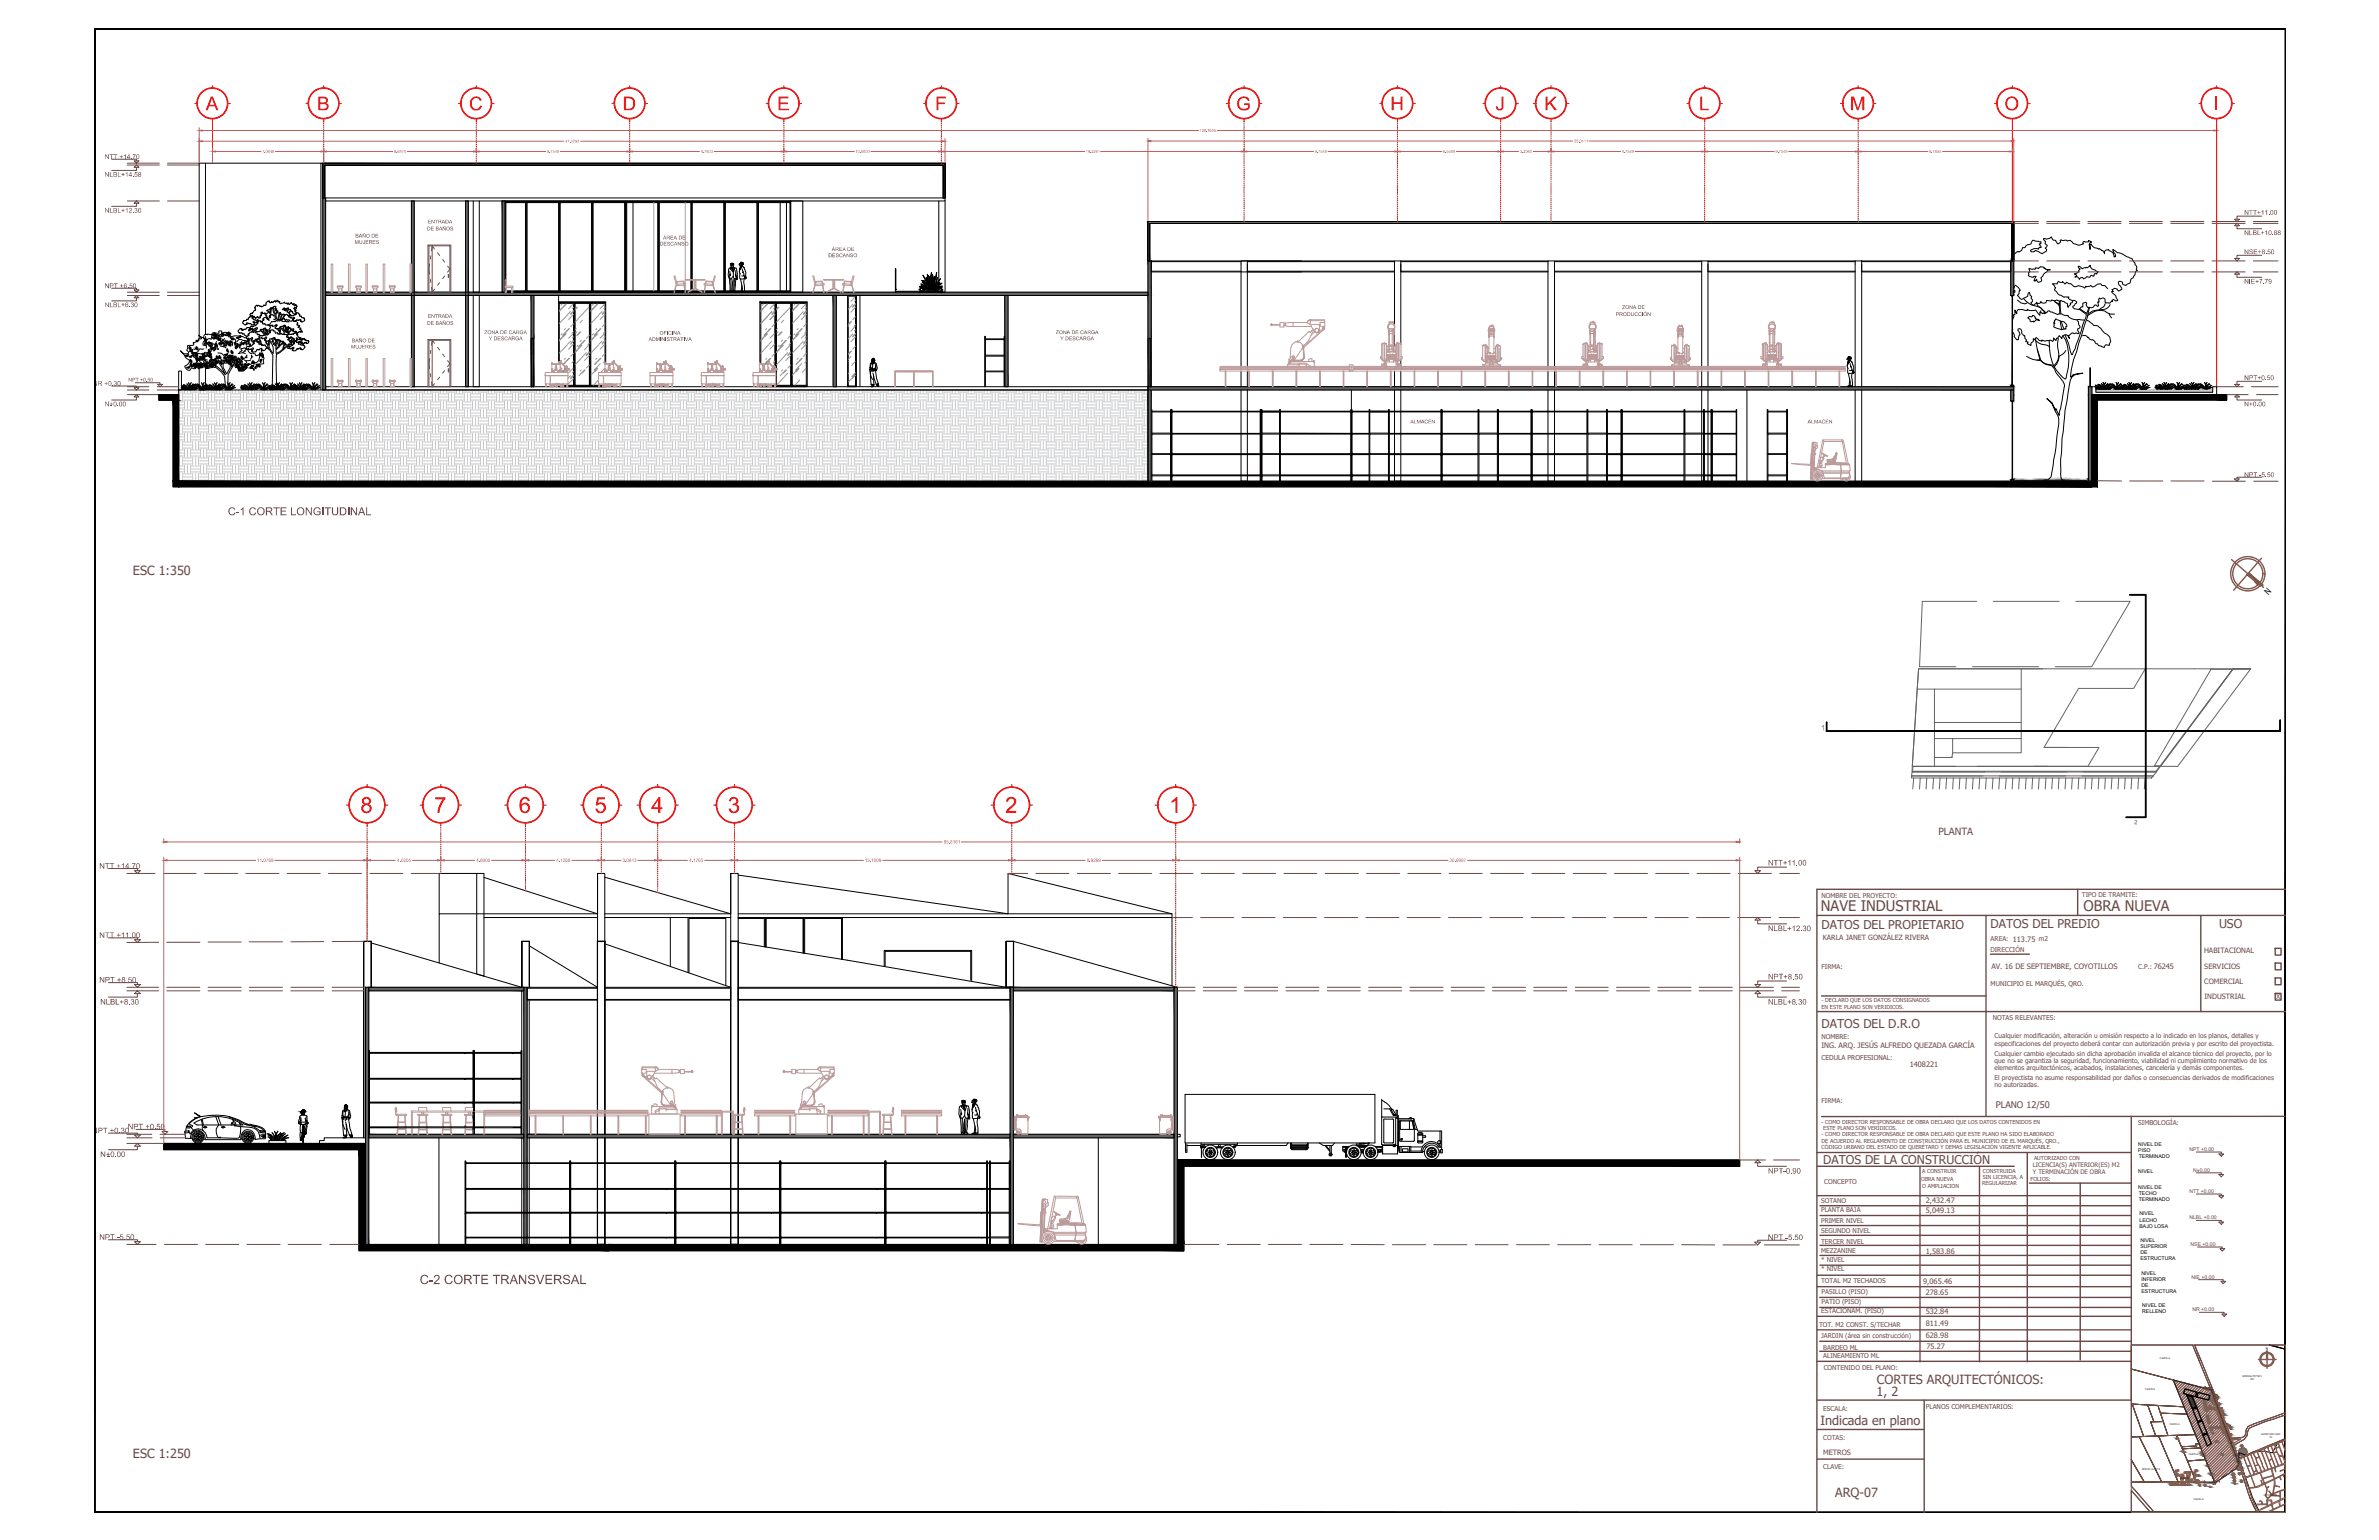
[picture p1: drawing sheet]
<svg xmlns="http://www.w3.org/2000/svg" width="432mm" height="279mm" viewBox="0 0 432 279" stroke-linecap="round" stroke-linejoin="round" font-family="sans-serif">
<defs><g id="words">
<g font-size="4.5" fill="#f00">
<text x="65.4" y="147.5">8</text>
<text x="78.8" y="147.5">7</text>
<text x="94.1" y="147.5">6</text>
<text x="107.9" y="147.5">5</text>
<text x="118.2" y="147.5">4</text>
<text x="132.1" y="147.5">3</text>
<text x="182.5" y="147.5">2</text>
<text x="212.2" y="147.5">1</text>
</g>
<g font-size="3.8" fill="#f00">
<text x="37.3" y="20">A</text>
<text x="57.5" y="20">B</text>
<text x="85.1" y="20">C</text>
<text x="113" y="20">D</text>
<text x="141.1" y="20">E</text>
<text x="169.7" y="20">F</text>
<text x="224.4" y="20">G</text>
<text x="252.3" y="20">H</text>
<text x="271.4" y="20">J</text>
<text x="280.3" y="20">K</text>
<text x="308.4" y="20">L</text>
<text x="335.7" y="20">M</text>
<text x="363.8" y="20">O</text>
<text x="401.8" y="20">I</text>
</g>
<g font-size="2.6" fill="#6b4747">
<text x="330.5" y="165.2">NAVE INDUSTRIAL</text>
<text x="378.2" y="165.2">OBRA NUEVA</text>
</g>
<text font-size="2.6" fill="#684545" x="76.2" y="233">C-2 CORTE TRANSVERSAL</text>
<g font-size="2.3" fill="#6b4747">
<text x="24.1" y="104.2">ESC 1:350</text>
<text x="340.7" y="251.1">CORTES ARQUITECTÓNICOS:</text>
<text x="340.6" y="253.3">1, 2</text>
<text x="330.4" y="258.6">Indicada en plano</text>
<text x="24.1" y="264.5">ESC 1:250</text>
<text x="333.1" y="271.7">ARQ-07</text>
</g>
<text font-size="2.2" fill="#684545" x="41.4" y="93.5">C-1 CORTE LONGITUDINAL</text>
<g font-size="2.2" fill="#6b4747">
<text x="330.6" y="168.5">DATOS DEL PROPIETARIO</text>
<text x="361.3" y="168.4">DATOS DEL PREDIO</text>
<text x="402.8" y="168.3">USO</text>
<text x="330.6" y="186.5">DATOS DEL D.R.O</text>
<text x="330.9" y="211.3">DATOS DE LA CONSTRUCCIÓN</text>
</g>
<text font-size="1.8" fill="#6b4747" x="351.8" y="151.6">PLANTA</text>
<text font-size="1.7" x="411.5" y="106.5" transform="rotate(133 411.5 106.5)">N</text>
<text font-size="1.7" fill="#6b4747" x="362.2" y="201.1">PLANO 12/50</text>
<g font-size="1.6" fill="#684545">
<text x="18" y="157.6">NTT +14.70</text>
<text x="320.9" y="157">NTT+11.00</text>
<text x="18" y="170.2">NTT +11.00</text>
<text x="320.9" y="168.9">NLBL+12.30</text>
<text x="18" y="178.3">NPT +8.50</text>
<text x="320.9" y="177.7">NPT+8.50</text>
<text x="18.2" y="182.3">NLBL+8.30</text>
<text x="320.9" y="182.3">NLBL+8.30</text>
<text x="16.7" y="205.6">NPT +0.30</text>
<text x="18.2" y="209.9">N+0.00</text>
<text x="23.2" y="204.9">NPT +0.50</text>
<text x="19.4" y="210.2">-</text>
<text x="320.9" y="212.9">NPT-0.90</text>
<text x="18" y="224.9">NPT -5.50</text>
<text x="320.9" y="225">NPT -5.50</text>
</g>
<text font-size="1.5" fill="#684545" x="330.5" y="132.5">1</text>
<g font-size="1.4" fill="#6b4747">
<text x="361.4" y="175.8">AV. 16 DE SEPTIEMBRE, COYOTILLOS</text>
<text x="330.6" y="190">ING. ARQ. JESÚS ALFREDO QUEZADA GARCÍA</text>
<text x="346.6" y="193.6">1408221</text>
<text x="349.5" y="220.1">5,049.13</text>
<text x="349.5" y="218.3">2,432.47</text>
<text x="349.5" y="227.5">1,583.86</text>
<text x="349.1" y="232.9">9,065.46</text>
<text x="349.5" y="238.4">532.84</text>
<text x="349.5" y="235">278.65</text>
<text x="349.5" y="242.8">628.98</text>
<text x="349.5" y="240.6">811.49</text>
<text x="349.7" y="244.7">75.27</text>
</g>
<g font-size="1.3" fill="#684545">
<text x="19" y="28.8">NTT +14.70</text>
<text x="19" y="32.1">NLBL+14.58</text>
<text x="19" y="38.6">NLBL+12.30</text>
<text x="407.3" y="39">NTT+11.00</text>
<text x="407.3" y="46.1">NSE+8.50</text>
<text x="407.3" y="42.6">NLBL+10.88</text>
<text x="19" y="52.3">NPT +6.50</text>
<text x="407.3" y="51.4">NIE+7.79</text>
<text x="19" y="55.7">NLBL+6.30</text>
<text x="16.8" y="70">NR +0.30</text>
<text x="407.3" y="69">NPT+0.50</text>
<text x="19" y="73.7">N+0.00</text>
<text x="20" y="74">-</text>
<text x="407.3" y="73.7">N+0.00</text>
<text x="407.3" y="86.5">NPT -5.50</text>
</g>
<g font-size="1.3" fill="#6b4747">
<text x="330.8" y="170.5">KARLA JANET GONZÁLEZ RIVERA</text>
<text x="400" y="172.9">HABITACIONAL</text>
<text x="400.1" y="175.8">SERVICIOS</text>
<text x="400.1" y="178.5">COMERCIAL</text>
<text x="400.1" y="181.2">INDUSTRIAL</text>
<text x="413.1" y="181.3">X</text>
<text x="330.9" y="264">METROS</text>
</g>
<text font-size="1.2" fill="#684545" x="387.3" y="149.5">2</text>
<g font-size="1.2" fill="#6b4747">
<text x="330.6" y="162.9">NOMBRE DEL PROYECTO:</text>
<text x="377.9" y="162.7">TIPO DE TRAMITE:</text>
<text x="361.3" y="172.7">DIRECCIÓN</text>
<text x="361.3" y="170.7">AREA: 113.75 m2</text>
<text x="330.6" y="175.8">FIRMA:</text>
<text x="361.3" y="178.8">MUNICIPIO EL MARQUÉS, QRO.</text>
<text x="388.1" y="175.8">C.P.: 76245</text>
<text x="361.7" y="185.1">NOTAS RELEVANTES:</text>
<text x="330.6" y="188.4">NOMBRE:</text>
<text x="362" y="188.4">Cualquier modificación, alteración u omisión respecto a lo indicado en los planos, detalles y</text>
<text x="362" y="189.8">especificaciones del proyecto deberá contar con autorización previa y por escrito del proyectista.</text>
<text x="362" y="191.6">Cualquier cambio ejecutado sin dicha aprobación invalida el alcance técnico del proyecto, por lo</text>
<text x="330.6" y="192.3">CEDULA PROFESIONAL:</text>
<text x="362" y="192.8">que no se garantiza la seguridad, funcionamiento, viabilidad ni cumplimiento normativo de los</text>
<text x="362" y="194.1">elementos arquitectónicos, acabados, instalaciones, cancelería y demás componentes.</text>
<text x="362" y="196">El proyectista no asume responsabilidad por daños o consecuencias derivados de modificaciones</text>
<text x="362" y="197.2">no autorizadas.</text>
<text x="330.6" y="200.2">FIRMA:</text>
<text x="388.1" y="204.1">SIMBOLOGÍA:</text>
<text x="331.1" y="214.9">CONCEPTO</text>
<text x="330.5" y="219.9">PLANTA BAJA</text>
<text x="330.5" y="218.2">SOTANO</text>
<text x="330.5" y="221.8">PRIMER NIVEL</text>
<text x="330.5" y="225.6">TERCER NIVEL</text>
<text x="330.5" y="223.7">SEGUNDO NIVEL</text>
<text x="330.5" y="227.3">MEZZANINE</text>
<text x="330.5" y="232.8">TOTAL M2 TECHADOS</text>
<text x="330.5" y="230.6">* NIVEL</text>
<text x="330.5" y="229">* NIVEL</text>
<text x="330.5" y="238.3">ESTACIONAM. (PISO)</text>
<text x="330.6" y="236.6">PATIO (PISO)</text>
<text x="330.6" y="234.8">PASILLO (PISO)</text>
<text x="330.2" y="240.7">TOT. M2 CONST. S/TECHAR</text>
<text x="330.5" y="242.8">JARDIN (área sin construcción)</text>
<text x="330.9" y="244.9">BARDEO ML</text>
<text x="330.9" y="246.3">ALINEAMIENTO ML</text>
<text x="331" y="248.6">CONTENIDO DEL PLANO:</text>
<text x="330.9" y="255.9">ESCALA:</text>
<text x="349.5" y="255.6">PLANOS COMPLEMENTARIOS:</text>
<text x="330.9" y="261.3">COTAS:</text>
<text x="330.9" y="266.6">CLAVE:</text>
</g>
<g font-size="1.1" fill="#6b4747">
<text x="369" y="211.6">LICENCIA(S) ANTERIOR(ES) M2</text>
<text x="369" y="213.1">Y TERMINACIÓN DE OBRA</text>
</g>
<g font-size="1" fill="#684545">
<text x="77.5" y="41.8">DE BAÑOS</text>
<text x="77.6" y="40.5">ENTRADA</text>
<text x="64.4" y="44.3">MUJERES</text>
<text x="64.5" y="43.1">BAÑO DE</text>
<text x="119.7" y="44.5">DESCANSO</text>
<text x="120.4" y="43.4">ÁREA DE</text>
<text x="150.4" y="46.7">DESCANSO</text>
<text x="151" y="45.5">ÁREA DE</text>
<text x="77.5" y="58.9">DE BAÑOS</text>
<text x="77.6" y="57.7">ENTRADA</text>
<text x="293.3" y="57.3">PRODUCCIÓN</text>
<text x="294.4" y="56.1">ZONA DE</text>
<text x="63.7" y="63.2">MUJERES</text>
<text x="63.8" y="62.1">BAÑO DE</text>
<text x="87.9" y="60.6">ZONA DE CARGA</text>
<text x="88.7" y="61.7">Y DESCARGA</text>
<text x="117.7" y="61.9">ADMINISTRATIVA</text>
<text x="119.7" y="60.7">OFICINA</text>
<text x="191.6" y="60.6">ZONA DE CARGA</text>
<text x="192.4" y="61.7">Y DESCARGA</text>
<text x="23.3" y="69.2">NPT +0.50</text>
<text x="256" y="76.8">ALMACÉN</text>
<text x="328.1" y="76.8">ALMACÉN</text>
</g>
<g font-size="1" fill="#6b4747">
<text x="330.6" y="181.8">- DECLARO QUE LOS DATOS CONSIGNADOS</text>
<text x="330.6" y="183">EN ESTE PLANO SON VERIDICOS.</text>
<text x="330.6" y="203.9">- COMO DIRECTOR RESPONSABLE DE OBRA DECLARO QUE LOS DATOS CONTENIDOS EN</text>
<text x="330.6" y="206.1">- COMO DIRECTOR RESPONSABLE DE OBRA DECLARO QUE ESTE PLANO HA SIDO ELABORADO</text>
<text x="330.6" y="207.3">DE ACUERDO AL REGLAMENTO DE CONSTRUCCIÓN PARA EL MUNICIPIO DE EL MARQUÉS, QRO.,</text>
<text x="330.6" y="208.5">CÓDIGO URBANO DEL ESTADO DE QUERÉTARO Y DEMAS LEGISLACIÓN VIGENTE APLICABLE.</text>
<text x="330.9" y="204.9">ESTE PLANO SON VERÍDICOS.</text>
<text x="348.7" y="214.3">OBRA NUEVA</text>
<text x="348.9" y="212.8">A CONSTRUIR</text>
<text x="348.9" y="215.4">O AMPLIACION</text>
<text x="359.7" y="215">REGULARIZAR</text>
<text x="359.9" y="213.8">SIN LICENCIA, A</text>
<text x="359.9" y="212.8">CONSTRUIDA</text>
<text x="368.6" y="214.3">FOLIOS:</text>
<text x="369.2" y="210.4">AUTORIZADO CON</text>
</g>
<g font-size=".9" fill="#af6060">
<text x="171.3" y="153">85.8161</text>
<text x="46.6" y="156.4">11.0769</text>
<text x="72.1" y="156.4">4.0205</text>
<text x="86.4" y="156.4">4.6005</text>
<text x="101" y="156.4">4.1268</text>
<text x="113" y="156.4">3.0843</text>
<text x="125.1" y="156.4">4.1765</text>
<text x="156.9" y="156.4">15.1009</text>
<text x="197.3" y="156.4">8.9299</text>
<text x="263.1" y="156.4">30.6997</text>
</g>
<g font-size=".9">
<text x="388.1" y="207.8">NIVEL DE</text>
<text x="388.1" y="209">PISO</text>
<text x="388.1" y="212.8">NIVEL</text>
<text x="388.1" y="215.7">NIVEL DE</text>
<text x="388.2" y="210.1">TERMINADO</text>
<text x="388.2" y="216.8">TECHO</text>
<text x="388.2" y="217.9">TERMINADO</text>
<text x="388.3" y="220.5">NIVEL</text>
<text x="388.3" y="221.6">LECHO</text>
<text x="388.3" y="222.7">BAJO LOSA</text>
<text x="388.5" y="225.3">NIVEL</text>
<text x="388.5" y="226.4">SUPERIOR</text>
<text x="388.5" y="227.6">DE</text>
<text x="388.5" y="228.7">ESTRUCTURA</text>
<text x="388.7" y="231.2">NIVEL</text>
<text x="388.7" y="232.3">INFERIOR</text>
<text x="388.7" y="233.5">DE</text>
<text x="388.7" y="234.6">ESTRUCTURA</text>
<text x="388.8" y="237.2">NIVEL DE</text>
<text x="388.8" y="238.3">RELLENO</text>
</g>
<g font-size=".9" fill="#684545">
<text x="397.4" y="208.8">NPT +0.00</text>
<text x="398.1" y="212.6">N+0.00</text>
<text x="398.9" y="212.8">-</text>
<text x="397.4" y="216.4">NTT +0.00</text>
<text x="397.4" y="221.2">NLBL +0.00</text>
<text x="397.6" y="226">NSE +0.00</text>
<text x="397.8" y="232">NIE +0.00</text>
<text x="397.9" y="237.9">NR +0.00</text>
</g>
<g font-size=".8" fill="#af6060">
<text x="217.7" y="23.9">128.1605</text>
<text x="47.6" y="27.7">7.0646</text>
<text x="71.5" y="27.7">9.6870</text>
<text x="99.3" y="27.7">9.7549</text>
<text x="102.6" y="25.9">47.3795</text>
<text x="127.2" y="27.7">9.7903</text>
<text x="155.2" y="27.7">10.0000</text>
<text x="197.1" y="27.7">19.2291</text>
<text x="238.6" y="27.7">9.7549</text>
<text x="261.9" y="27.7">6.5489</text>
<text x="275.8" y="27.7">3.2060</text>
<text x="285.7" y="25.8">55.0111</text>
<text x="294.4" y="27.7">9.7549</text>
<text x="322.2" y="27.7">9.7549</text>
<text x="350.1" y="27.7">9.7855</text>
</g>
<text font-size=".7" x="411.3" y="244.9">N</text>
<g font-size=".5">
<text x="392" y="246.6">PARCELA</text>
<text x="407" y="249.7">GENERAL MOTORS</text>
<text x="408.4" y="250.3">VDC</text>
<text x="389.4" y="252.1">PARCELA</text>
<text x="393.8" y="258.6">PARCELA</text>
<text x="410.4" y="260.4">QUERETARO PARK</text>
<text x="411.9" y="260.9">VII</text>
<text x="388.8" y="266.8">RENCHO LA JOYA</text>
<text x="395.7" y="268.4">ALCEGA</text>
<text x="397.3" y="264">PARCELA</text>
<text x="398.2" y="272.2">PARCELA</text>
<text x="410.9" y="271.5">COYOTILLOS</text>
</g>
<g font-size=".2">
<text x="398.6" y="245.4" transform="rotate(68 398.6 245.4)">CARRETERA 500</text>
<text x="401.1" y="251.3" transform="rotate(68 401.1 251.3)">CARRETERA 500</text>
<text x="405.6" y="261.1" transform="rotate(-2 405.6 261.1)">COYOTILLOS</text>
<text x="405.8" y="263.8" transform="rotate(69 405.8 263.8)">CARRETERA 500</text>
<text x="399.6" y="269">AV. 16 DE SEPTIEMBRE</text>
<text x="403.5" y="268.1" transform="rotate(-34 403.5 268.1)">AV. 16 DE SEPTIEMBRE</text>
<text x="407.2" y="268" transform="rotate(69 407.2 268)">CARRETERA 500</text>
<text x="408.8" y="272.5" transform="rotate(68 408.8 272.5)">CARRETERA 500</text>
</g>
</g></defs>
<!-- layer: NPT -->
<g fill="none" stroke="#684545" stroke-width=".18">
<path d="M20.3 28.9h4.5v.3M23.1 36.5h5.8M23.1 29.6h5.8M23.1 29.9h5.8M24.3 36.9l.5-.4 .4 .4zM24.3 29.2h.9l-.4 .4zM24.3 30.4l.5-.5 .4 .5zM24.8 36.9v.5h-4.5M24.8 30.4v.5h-4.5M30.4 36.5h5.8M30.4 29.6h5.8M30.4 29.9h5.8"/>
<path d="M405.6 39.8h.9l-.5 .4zM410.5 39.2h-4.5v.6M20.3 52.3h4.5v.3M23.1 53h5.8M23.1 53.6h5.8M24.3 52.6h.9l-.4 .4zM24.3 54l.5-.4 .4 .4zM24.8 54v.6h-4.5M30.4 53h5.8M30.4 53.6h5.8M365.5 47.3h4.5M365.5 40.2h4.5"/>
<path d="M365.5 40.5h4.5M365.5 49.3h4.5M371.5 47.3h6M371.5 40.2h6M371.5 40.5h6M371.5 49.3h6M379 47.3h6M379 40.2h6M379 40.5h6M379 49.3h6M386.5 47.3h6M386.5 40.2h6"/>
<path d="M386.5 40.5h6M386.5 49.3h6M394 47.3h6M394 40.2h6M394 40.5h6M394 49.3h6M401.5 47.3h6M401.5 40.2h6M401.5 40.5h6M401.5 49.3h6M405.6 46.9h.9l-.5 .4zM405.6 41l.4-.5 .5 .5z"/>
<path d="M405.6 49.8l.4-.5 .5 .5zM406 41v.5h4.5M406 49.8v.5h4.5M409 47.3h4.5M409 40.2h4.5M409 40.5h4.5M409 49.3h4.5M410.5 46.3h-4.5v.6M20.3 70h4.5v.3M23.1 71.6h5.7M23.1 70.8h3.9M23.1 70.2h3.9"/>
<path d="M24.3 72l.5-.4 .4 .4zM24.3 70.3h.9l-.4 .5zM24.6 69.4h4.4v.3M24.8 72v.6h-4.5M28.5 70.8h3.9M28.5 70.2h3.9M28.6 69.7h.9l-.5 .5zM402.3 70.2h4.9M404.2 71.6h3.9M405.6 72l.4-.4 .5 .4zM405.6 69.7h.9l-.5 .5zM406 72v.6h4.5"/>
<path d="M408.6 70.2h4.9M409.6 71.6h3.9M410.5 69.2h-4.5v.5M380.7 87.2l4.4 .1M386.5 87.3h6.1M394 87.3h6.1M401.6 87.3h5.9M405.6 86.9h.8l-.4 .4zM409.1 87.3h4.4M410.5 86.6h-4.5v.3M19.7 157.6h5.3v.4M23 158.5h5.1"/>
<path d="M24.4 158h1.1l-.6 .5zM29.6 158.5h6M37.1 158.5h6M44.6 158.5h6M52.1 158.5h6M59.6 158.5h6M67.1 158.5h6M74.6 158.5h5.1M183 158.5h3.5M188 158.5h6M195.5 158.5h6M203 158.5h6"/>
<path d="M210.5 158.5h6M218 158.5h6M225.6 158.5h5.9M233 158.5h6M240.5 158.5h6M248 158.5h6M255.5 158.5h6M263 158.5h6M270.6 158.5h5.9M278 158.5h6M285.5 158.5h6M293 158.5h6"/>
<path d="M300.5 158.5h6M308 158.5h6M315.5 158.5h6M318.5 158h1l-.5 .5zM323 158.5h3.6M324.3 157.3h-5.3v.7M19.7 178.3h5.3v.3M19.7 170.2h5.3v.3M23 179.1h5.8M23 179.8h5.8M24.4 178.6h1.1l-.6 .5zM24.4 170.5h1.1l-.6 .5z"/>
<path d="M24.9 179.8l.6 .5h-1.1zM28.8 171h-5.8M30.3 179.1h6M30.3 171h6M30.3 179.8h6M37.8 179.1h6M37.8 170.9h6M37.8 179.8h6M45.3 179.1h6M45.3 170.9h6M45.3 179.8h6M52.8 179.1h6"/>
<path d="M52.8 179.8h6M58.8 170.8l-6 .1M60.3 179.1h5.7M60.3 179.8h5.7M66 170.8h-5.7M212.7 166.5h3.7M213.7 179.1h3.2M213.7 179.8h3.2M217.9 166.5h6M218.4 179.1h6M218.4 179.8h6M225.4 166.5h6"/>
<path d="M225.9 179.1h6M225.9 179.8h6M232.9 166.5h6M233.4 179.1h6M233.4 179.8h6M240.4 166.5h6M240.9 179.1h6M240.9 179.8h6M247.9 166.5h6M248.4 179.1h6M248.4 179.8h6M255.4 166.5h6"/>
<path d="M255.9 179.1h6M255.9 179.8h6M262.9 166.5h6M263.4 179.1h6M263.4 179.8h6M270.4 166.5h6M270.9 179.1h6M270.9 179.8h6M277.9 166.5h6M278.4 179.1h6M278.4 179.8h6M285.4 166.5h6"/>
<path d="M285.9 179.1h6M285.9 179.8h6M292.9 166.5h6M293.4 179.1h6M293.4 179.8h6M300.4 166.5h6M300.9 179.1h6M300.9 179.8h6M307.9 166.5h6M308.4 179.1h6M308.4 179.8h6M315.4 166.5h6"/>
<path d="M315.9 179.1h6M315.9 179.8h6M318.5 178.6h1l-.5 .5zM318.5 166.9l.5-.4 .5 .4zM319 166.9v.7h5.3M319 179.8l.5 .5h-1zM322.9 166.5h3.7M323.4 179.1h3.2M323.4 179.8h3.2M324.3 178h-5.3v.6M24.9 180.3v.6h-5.2M319 180.3v.6h5.3"/>
<path d="M19.7 205.6h5.3v.3M23 207.4h6.7M23 206.4h4.6M23 205.8h4.6M24.4 205.9h1.1l-.6 .5zM24.7 204.9h5.2v.4M24.9 207.4l.6 .6h-1.1zM24.9 208v.6h-5.2M29 205.8h4.6M29.1 206.4h4.6M29.4 205.3h1.1l-.6 .5zM315.8 210.5h4.6"/>
<path d="M318.5 211l.5-.5 .5 .5zM319 211v.6h5.3M321.9 210.5h4.7M398.7 209h4.5v.4M398.7 212.8h4.5v.3M398.7 216.6h4.5v.3M402.7 209.4h.9l-.4 .4zM402.7 213.1h.9l-.4 .4zM402.7 216.9h.9l-.4 .5zM19.7 224.9h5.3v.4M23 225.8h5.3M24.4 225.3h1.1l-.6 .5z"/>
<path d="M29.8 225.8h6.1M37.3 225.8h6M44.8 225.8h6M52.3 225.8h6M59.9 225.8h5.3M214.9 225.8h6.3M222.8 225.8h5.9M230.3 225.8h5.9M237.7 225.8h6.1M245.2 225.8h6M252.7 225.8h6M260.2 225.8h6"/>
<path d="M267.8 225.8h5.9M275.3 225.8h5.9M282.7 225.8h6.1M290.2 225.8h6M297.7 225.8h6M305.2 225.8l6 .1M312.7 225.9h6M318.5 225.4h1l-.5 .5zM320.3 225.9h6.3M324.3 225h-5.3v.4M398.7 221.4h4.5v.3M398.9 226.2h4.5v.3"/>
<path d="M399 232.2h4.5v.3M399.2 238.1h4.5v.3M402.7 221.7h.9l-.4 .4zM402.9 226.5h.9l-.4 .5zM403.1 232.5h.9l-.5 .4zM403.3 238.4h.9l-.5 .4z"/>
</g>
<!-- layer: 0 -->
<g fill="#000" stroke="#000" stroke-width=".18">
<path d="M55.1 201.6h.2z"/>
<path d="M17.1 5.1l.2 .2h397.4zM17.1 5.1l397.8 .1-.2 .1zM17.1 5.1l397.8 .1zM17.1 5.1l397.8 .1z"/>
<path d="M414.9 5.2l-.2 .1v269zM414.9 5.2v269.3l-.2-.2z"/>
<path d="M54.8 201.6h.2zM54.8 201.6h.2zM54.8 201.6h.2zM54.8 201.6h.2z"/>
<path d="M54.8 201.9h.1zM54.8 201.9h.1z"/>
<path d="M54.8 201.9l.1 .1zM54.8 201.9l.1 .1z"/>
<path d="M54.8 202h.1zM54.8 202h.1z"/>
<path d="M54.8 202l.1 .1zM54.8 202l.1 .1z"/>
<path d="M54.8 201.8h.1zM54.8 201.8l.1 .1z"/>
<path d="M54.7 201.8h.2zM54.7 201.8h.2z"/>
<path d="M55 201.4h.2zM54.9 201.4h.3zM54.9 201.4h.3zM54.9 201.4h.3zM54.9 201.4h.3zM54.9 201.4h.3zM54.9 201.4h.3z"/>
<path d="M55 201.6h.4zM55 201.6h.4z"/>
<path d="M54.8 201.6l.2 .1zM54.8 201.6l.2 .1z"/>
<path d="M54.8 201.7h.2zM54.8 201.7h.2z"/>
<path d="M54.8 201.7h.2zM54.8 201.7l.1 .1zM54.7 201.8h.2zM54.7 201.8h.2z"/>
<path d="M55 201.4h.2zM55 201.4h.2zM55 201.4h.2zM54.9 201.4h.3z"/>
<path d="M55.1 201.6h.2zM55.1 201.6h.2z"/>
<path d="M55 201.4h.2zM55 201.4h.2z"/>
<path d="M54.9 201.4l.3 .1zM54.9 201.4l.3 .1z"/>
<path d="M54.9 201.5h.4zM54.9 201.5h.4z"/>
<path d="M54.9 201.5l.5 .1zM54.9 201.5l.5 .1zM54.8 201.6h.6zM54.8 201.6h.6zM54.8 201.6h.6zM54.8 201.6h.6zM54.8 201.6h.6zM54.8 201.6h.6z"/>
<path d="M54.8 201.6h.6zM54.8 201.6h.6zM54.8 201.6h.6zM54.8 201.6h.6zM54.8 201.6h.6zM54.8 201.6h.6zM54.8 201.6h.6zM54.8 201.6h.6z"/>
<path d="M54.8 201.6h.6zM54.8 201.6h.6z"/>
<path d="M55 201.6h.4zM55 201.6h.4z"/>
<path d="M55 201.6h.4zM55 201.6h.3zM55.1 201.6h.2zM55.1 201.6h.2zM55.1 201.6h.2zM55.1 201.6h.2z"/>
<path d="M29.7 207.4l36.6 1.2v-1.2zM29.7 207.4l36.6 1.2h-36.6z"/>
<path d="M65.2 208.6l1.1 17.2v-17.2zM65.2 208.6l1.1 17.2h-1.1z"/>
<path d="M213.7 211.6l1.2 14.2v-14.2zM213.7 211.6l1.2 14.2h-1.2z"/>
<path d="M213.7 210.5l102.1 1.1v-1.1zM213.7 210.5l102.1 1.1h-102.1z"/>
<path d="M65.2 225.8l45.3 1.1v-1.1zM65.2 225.8l45.3 1.1h-45.3z"/>
<path d="M110.5 225.8l104.4 1.1v-1.1zM110.5 225.8l104.4 1.1h-104.4z"/>
<path d="M17.3 5.3l-.2 269.2 .2-.2zM17.1 5.1l.2 .2-.2 269.2zM17.1 5.1v269.4z"/>
<path d="M17.3 274.3l397.6 .2-.2-.2zM17.3 274.3l397.6 .2h-397.8zM17.1 274.5h397.8z"/>
</g>
<g fill="#636466" stroke="#636466" stroke-width=".18">
<path d="M213.1 179.1h.6zM213.1 179.1h.6z"/>
<path d="M183.9 179.1l29.2 .7v-.7zM183.9 179.1l29.2 .7h-29.2z"/>
<path d="M183.3 179.1l.6 .7v-.7zM183.3 179.1l.6 .7h-.6z"/>
<path d="M95.1 179.1l.6 .7v-.7zM95.1 179.1l.6 .7h-.6z"/>
<path d="M66.9 179.1l28.2 .7v-.7zM66.9 179.1l28.2 .7h-28.2z"/>
<path d="M66.3 179.1l.6 .7v-.7zM66.3 179.1l.6 .7h-.6z"/>
<path d="M183.3 179.8l.6 1.7v-1.7zM183.3 179.8l.6 1.7h-.6z"/>
<path d="M183.3 181.5l.6 24.3v-24.3zM183.3 181.5l.6 24.3h-.6z"/>
<path d="M95.1 179.8l.6 26v-26zM95.1 179.8l.6 26h-.6z"/>
<path d="M66.3 179.8l.6 26v-26zM66.3 179.8l.6 26h-.6z"/>
<path d="M183.9 205.8l29.2 .6v-.6zM183.9 205.8l29.2 .6h-29.2z"/>
<path d="M183.3 205.8l.6 .6v-.6zM183.3 205.8l.6 .6h-.6z"/>
<path d="M95.7 205.8l87.6 .6v-.6zM95.7 205.8l87.6 .6h-87.6z"/>
<path d="M95.1 205.8l.6 .6v-.6zM95.1 205.8l.6 .6h-.6z"/>
<path d="M66.9 205.8l28.2 .6v-.6zM66.9 205.8l28.2 .6h-28.2z"/>
<path d="M66.3 205.8l.6 .6v-.6zM66.3 205.8l.6 .6h-.6z"/>
<path d="M95.1 206.4l.6 4.6v-4.6zM95.1 206.4l.6 4.6h-.6z"/>
<path d="M95.1 211.1l.6 4.5v-4.5zM95.1 211.1l.6 4.5h-.6z"/>
<path d="M95.1 215.8l.6 4.1v-4.1zM95.1 215.8l.6 4.1h-.6z"/>
<path d="M95.1 220.1l.6 4.4v-4.4zM95.1 220.1l.6 4.4h-.6z"/>
<path d="M213.1 179.1l.6 46.7v-46.7zM213.1 179.1l.6 46.7h-.6z"/>
<path d="M183.3 206.4l.6 19.4v-19.4zM183.3 206.4l.6 19.4h-.6z"/>
<path d="M95.1 224.6l.6 1.2v-1.2zM95.1 224.6l.6 1.2h-.6z"/>
<path d="M66.3 206.4l.6 19.4v-19.4zM66.3 206.4l.6 19.4h-.6z"/>
<path d="M365 47.3l.5 2v-2zM365 47.3l.5 2h-.5z"/>
<path d="M208.4 47.3l.6 5.7v-5.7zM208.4 47.3l.6 5.7h-.6z"/>
<path d="M365 49.3l.5 4.3v-4.3zM365 49.3l.5 4.3h-.5z"/>
<path d="M208.4 53l.6 .6v-.6zM208.4 53l.6 .6h-.6z"/>
<path d="M91.7 53l116.7 .6v-.6zM91.7 53l116.7 .6h-116.7z"/>
<path d="M91.1 53l.6 .6v-.6zM91.1 53l.6 .6h-.6z"/>
<path d="M85 53l6.1 .6v-.6zM85 53l6.1 .6h-6.1z"/>
<path d="M84.5 53l.5 .6v-.6zM84.5 53l.5 .6h-.5z"/>
<path d="M75.2 53l9.3 .6v-.6zM75.2 53l9.3 .6h-9.3z"/>
<path d="M74.7 53l.5 .6v-.6zM74.7 53l.5 .6h-.5z"/>
<path d="M59.1 53l15.6 .6v-.6zM59.1 53l15.6 .6h-15.6z"/>
<path d="M208.4 53.6l.6 7.8v-7.8zM208.4 53.6l.6 7.8h-.6z"/>
<path d="M365 69.9l.5 .3v-.3zM365 69.9l.5 .3h-.5z"/>
<path d="M208.8 61.4l.2 8.8v-8.8zM208.8 61.4l.2 8.8h-.2z"/>
<path d="M208.4 61.4l.1 8.8v-8.8zM208.4 61.4l.1 8.8h-.1z"/>
<path d="M208.4 70.2l157.1 .6v-.6zM208.4 70.2l157.1 .6h-157.1z"/>
<path d="M58.6 35.9l.5 34.9v-34.9zM58.6 35.9l.5 34.9h-.5z"/>
<path d="M379.1 70.2l.6 1.4v-1.4zM379.1 70.2l.6 1.4h-.6z"/>
<path d="M365 70.8l.5 .8v-.8zM365 70.8l.5 .8h-.5z"/>
<path d="M365 71.6l.5 1.1v-1.1zM365 71.6l.5 1.1h-.5z"/>
<path d="M379.1 71.6l.6 15.7v-15.7zM379.1 71.6l.6 15.7h-.6z"/>
<path d="M365 87l.5 .3v-.3zM365 87l.5 .3h-.5z"/>
<path d="M208.4 70.8l.6 .8v-.8zM208.4 70.8l.6 .8h-.6z"/>
<path d="M208.4 71.6l.6 15.7v-15.7zM208.4 71.6l.6 15.7h-.6z"/>
<path d="M91.1 36.5l.6 16.5v-16.5zM91.1 36.5l.6 16.5h-.6z"/>
<path d="M84.5 36.5l.5 16.5v-16.5zM84.5 36.5l.5 16.5h-.5z"/>
<path d="M74.7 36.5l.5 16.5v-16.5zM74.7 36.5l.5 16.5h-.5z"/>
<path d="M96.4 53.6l.5 7.8v-7.8zM96.4 53.6l.5 7.8h-.5z"/>
<path d="M182.4 53.6l.6 16.6v-16.6zM182.4 53.6l.6 16.6h-.6z"/>
<path d="M151.2 53.6l.6 16.6v-16.6zM151.2 53.6l.6 16.6h-.6z"/>
<path d="M96.8 61.4l.1 8.8v-8.8zM96.8 61.4l.1 8.8h-.1z"/>
<path d="M96.4 61.4l.1 8.8v-8.8zM96.4 61.4l.1 8.8h-.1z"/>
<path d="M84.5 53.6l.5 16.6v-16.6zM84.5 53.6l.5 16.6h-.5z"/>
<path d="M74.7 53.6l.5 16.6v-16.6zM74.7 53.6l.5 16.6h-.5z"/>
</g>
<g fill="none" stroke="#000" stroke-width=".18">
<path d="M37.3 29.6h21M58.6 35.9h.5v34.9h-.5zM58.6 29.6v6.3v-6.3h-.3v41.2M58.6 35.9h.4h-.4M58.9 29.9l.1 6zM58.9 29.9h.2l-.1 .1M59.1 35.9h112.4v.6h-112.4zM59.1 29.9h27.9l-27.9 .1M59.1 29.6h-.5h.5M74.7 36.5h.5v33.7h-.5zM84.5 36.5h.5v33.7h-.5zM85.9 36.5v16.5h1.1v-16.5"/>
<path d="M87 29.9h27.9l-27.9 .1M87 29.6h-27.9h27.9M91.1 36.5h.6v16.5h-.6zM91.7 36.5h51.8v.1h-51.8zM91.7 36.6h3.8v16.3h-2.4h29.3h-2.9v-16.3h6v14.1v-14.1h6v16.3h-1.7h13.7v.1h-51.8zM95.5 36.6h6v16.3h-6zM95.7 36.8h5.7v16h-5.7zM101.5 36.6h6v16.3h-6zM101.7 36.8h5.7v16h-5.7zM107.5 36.6h6v16.3h-6zM107.7 36.8h5.7v16h-5.7zM113.5 36.6h6v16.3h-6z"/>
<path d="M113.7 36.8h5.7v16h-5.7zM113.7 36.8v16M114.9 29.9h26.7l-26.7 .1M114.9 29.6h-27.9h27.9M114.9 36.8v16M131.5 36.6h6v16.3h-6zM131.7 36.8h5.7v16h-5.7zM137.5 36.6h6v16.3h-6zM137.7 36.8h5.7v16h-5.7zM141.6 29.9h28.8l-28.8 .1M141.6 29.6h-26.7h26.7M141.6 36.8v16"/>
<path d="M142.7 36.8v16M143.5 36.5h2.2v16.5h-2.2zM170.4 29.9h.8l-.8 .1M170.4 29.6h-28.8h28.8M170.4 36.5v14.4M171.2 29.9v6v-5.9M171.2 35.9h.3zM171.5 36.5v16.5h-1.1M171.5 29.6v6.3zM171.5 29.6h-1.1h1.1M44.5 58.2l-.3-.1-.2 .4 .1 .2 .4 .3 .1-.1 .3-.1-.2-.1 .1-.1 .5 .2 .2-.1a.54 .54 0 0 0 .8 .1l-.3-.4M45.1 60l.1-.3 .2-.1-.2-.2-.4 .1-.1 .2h-.5l-.2 .3-.1-.2v-.1l-.3-.1-.2 .2a.29 .29 0 0 0-.2 .3 .29 .29 0 0 0 .2 .2v.2l.2-.1"/>
<path d="M45.8 57.5l-.5-.1v.2h-.2v.2a.19 .19 0 0 1-.1 .2 .19 .19 0 0 1-.3-.1v.2l-.3 .1M45.8 57.5l.1 .1h-.1v.2l.3 .2M46 56.7l-.3 .2a.21 .21 0 0 0-.3 .1 .21 .21 0 0 0 .1 .2l.1 .3 .2-.3v.4l.3-.2 .3 .4 .3-.4 .2 .3 .2-.2M46.1 58h.3v.1l.5-.1 .1 .3-.1 .1-.2-.1-.1 .2h-.4v-.2h-.3M46.7 58.3h.1l-.2 .3 .2-.1v.2l-.1 .1a.72 .72 0 0 1-.9 .4h-.1a.31 .31 0 0 0-.2 .1 .31 .31 0 0 0 0 .4l.3-.2v.1a.2 .2 0 0 0 .2 .2 .2 .2 0 0 0 .2-.2l.2 .1 .1-.2h.2M46.8 58.3l.1-.1 .4 .1a.16 .16 0 0 0 .1 .2 .16 .16 0 0 0 .2-.1l.1 .4 .3-.1 .1 .2 .5 .1M47.8 59.8l.1 .2-.1 .3-.5-.4M48 56.8l.4 .8M48 59.6v1l.2-.3 .1-.4M48.1 56.8l.5 1M48.4 59.9l-.2 .9M48.5 58.9h.3v.1a.42 .42 0 0 1 .1 .7l-.3 .3-.1-.2-.2 .1v-.1h-.2l.2-.1-.1-.2-.4 .1v.2l-.5-.1a.57 .57 0 0 1-.9 .3h-.1l.3-.2 .1-.3"/>
<path d="M48.5 60l.1 .3-.3 .5M48.6 59.9l.1 .3-.2 .5M48.8 56.6l.3 .6M48.9 58.2l-.1-.3-.1-.1h-.3v-.2h-.4l-.3 .3h.2v.2l-.5 .3M49.1 55.9v.8l-.3-.2M49.1 58.6a.24 .24 0 0 0-.1 .4 .24 .24 0 0 0 .4-.1v.2a.2 .2 0 0 0 .2 .1 .2 .2 0 0 0 .1-.1l.3 .1v-.3h.2M49.2 55.9h-.1l-.2 .3h-.3l-.2 .2h.3a.46 .46 0 0 1-.2 .5 .46 .46 0 0 1-.5-.1l-.1 .1h-.2v-.1a.17 .17 0 0 0-.2-.2 .17 .17 0 0 0-.2 .1l.2 .4-.1 .2v-.1h-.2l.1 .4-.3 .1M49.3 55.9l-.1 1.2M49.3 55.9v.1l.4-.4h.4l-.2 .5h.3l-.3 .2h.2v.1h.4l-.2 .3 .1 .1 .5-.1v.4h.4a.17 .17 0 0 1 .2-.1 .17 .17 0 0 1 .1 .2l.4-.2 .2 .1-.1 .1 .3 .1 .1 .2 .3-.4-.3-.1 .1-.3h-.4l-.1-.2h.1l-.1-.1h-.3l-.1-.2h-.4l.1-.3h.2l.3 .2 .4-.3 .1 .3 .3 .1v.1l.3 .1v.2l.1-.1v.2l.3 .4 .4-.4-.3-.1 .3-.3h-.3v-.2l.3-.1M49.5 55.9l.5 1.5M49.7 57.9h.3l.2-.2 .1 .3 .4-.1 .1 .1M49.7 55.7v.7l.3 .6 .3-.6"/>
<path d="M50 57.7v-.2a.2 .2 0 0 0-.1-.2 .2 .2 0 0 0-.3 0 .21 .21 0 0 0-.1-.2 .21 .21 0 0 0-.3 0l-.3 .2v.2l.2-.1v.2l-.6 .4M50.3 59.6l.5 1M50.4 56.7l-.3 .4 .1 .5M50.7 59.5l.1 .4v.3l-.3-.6M50.7 56.8l-.3 1.2M50.8 58.1l.5-.1 .3-.2 .1 .2 .4-.1 .1 .2M50.8 59.5h.2a1.36 1.36 0 0 1 .6 1.2M50.8 59.5l.1 1M50.8 56.8l-.2 1.1M50.8 55l-.1-.1 .1-.2-.3 .1-.2-.3-.3 .3v-.2h-.2l-.3 .3-.2-.1-.2 .2-.2-.4h-.1l-.5 .4a.33 .33 0 0 1-.1 .3 .33 .33 0 0 1-.4 .1l-.3 .3-.1-.2-.2 .1-.2-.2-.3 .1a.21 .21 0 0 0-.2-.1 .21 .21 0 0 0-.1 .2l-.2 .2 .2 .5h-.2l-.2 .2M50.8 55.1l.6-.1 .2-.2 .1 .2h.4l.1 .1M51.1 57.1l-.2 .9"/>
<path d="M51.3 57.1l-.2 .4-.1 .5M51.3 59.2l.1 .3-.1 .2-.5-.3M51.5 59l.1 1 .3-.4-.1-.3M51.6 57.1l-.5 .9M51.8 57.1l-.5 .9M51.9 59.4l.1 .2-.3 .4v.3l.4-.6v-.3M51.9 56l-.2 .3M52.1 55.9l-.3 .5M52.2 55.2l.2-.2 .1 .3 .3-.4 .3 .4 .3-.3-.1 .4 .2 .1 .2-.3 .2 .3v.1l-.2 .3-.1-.1-.3 .1M52.2 58.1l.3-.1a.39 .39 0 0 0 .6 .1h.1l.2 .2 .2-.1 .2 .1M52.2 59.4l-.2 .8 .1 .2 .4-.9M52.3 56l-.2 .4"/>
<path d="M52.4 56.1l-.2 .3M52.5 58.4l-.1-.1h-.5v-.2a.4 .4 0 0 1-.4 .2 .4 .4 0 0 1-.4-.2l-.7 .2a.24 .24 0 0 0-.3-.1 .24 .24 0 0 0-.1 .2l-.3-.1h-.4l-.1 .2M52.6 59.5l-.3 .3-.1 .6 .6-.7M52.7 56.3l-.3 .4M52.8 56.4l-.3 .4M53.3 59.7l-.6 .3-.6 .7M53.7 56.8l-.1 .2h.2v.1l-.8 .2-.2-.1a.24 .24 0 0 0-.3 .1 .24 .24 0 0 0 0 .2h.3v.2l.3 .1 .2-.2h.2M53.8 56.8h.4v.2l.2 .1v.2h.3v.2l.5 .2v.1a.24 .24 0 0 1 .1 .3 .24 .24 0 0 1-.2 .2l-.3 .1-.3-.1 .2-.2-.1-.1h-.3l-.1 .1-.4-.1-.2 .3-.3-.1-.2-.2 .2-.1 .2-.2M54 58.5l.1 .2a.18 .18 0 0 0-.2 .2 .18 .18 0 0 0 .3 .1l.2 .2-.3 .2 .6 .2-.3 .1 .4 .3-.1 .1 .2 .2-.1-.1a.21 .21 0 0 1-.2 .1 .21 .21 0 0 1-.2-.2l-.3 .3h-.3l-.1-.1 .1-.1-.1-.1-.2 .1-.4-.2 .2-.2v-.1l-.3 .1-.3-.1v-.2l-.2 .1 .1-.1-.2-.1v-.1l-.6 .1 .1-.1h-.3l.3-.2-.2-.1-.3 .1v.1h-.5a.65 .65 0 0 1-.9 .4l-.1-.2 .3-.2v-.2M59.1 53h149.3v.6h-149.3zM85.9 53.6h1.1v16.6h-1.1zM91.8 50.8v-14h3.6v16h-2.3"/>
<path d="M91.9 52.9h.9M91.9 52.8h.9M101.4 54.8h8.5v.1h-8.5zM101.4 53.6v1.2M104.2 54.9h2.9v15.1h-2.9zM104.4 55h2.6v14.9h-2.6zM113.7 53h1.2M122.5 52.9h1.8M122.5 52.8h1.8M124.4 52.9h.6M124.4 52.8h.8M125.1 52.9h.4v-.2v.2h1.7z"/>
<path d="M125.4 50.7v-13.9h-5.7v16h2.7M125.4 50.8v1.9M125.5 50.8v1.8M125.6 52.6v.2h1.3M125.6 50.7v-13.9h5.8v16h-1.6M125.6 50.8v1.7M127.1 52.8h.7M127.3 52.9h.5M127.9 52.9h1.8M127.9 52.8h1.8M132.4 50.5l.1 .2M132.4 50.4l.1 2.4h.2v-2.2"/>
<path d="M132.5 49.2v.5M132.5 50.4l.2 .2M132.5 49.7l.1 .3-.1-.2M132.5 49.7l-.1 .7M132.6 48.6l-.4 .3a2.37 2.37 0 0 0 .1 1.6l.1-.1M132.6 48l.3 .1zM132.7 48.2h.1zM132.7 48.1v.3h.2M132.7 47.8h.1l-.2 .1zM132.7 47.8h.4zM132.7 47.8l.5 .1zM132.7 47.9l-.1 .1"/>
<path d="M132.7 48.1v.1M132.8 48.6h.1M132.8 48.4l.3 .9v-.8M132.9 48.6h.1M132.9 48l.1 .1h-.1M132.9 48.6l-.3-.1v.3l.5 .6v.1M132.9 48.7l.2 .6zM132.9 47.9h.3l-.1 .2zM133.1 50.6l-.1 2.1h.4M133.1 50.9l-.3 1.9M133.1 52.7v.1M133.1 50.1l.1 .4 .3 .1 .1-.1"/>
<path d="M133.1 48.5l-.2 .1 .2 .1M133.1 49.6v.5l-.4 .5M133.1 48.5l.3 .2-.3 .7M133.1 48.2h.1M133.1 48.1v.4M133.2 48.5l.4 .2M133.3 50.5l-.1 2.2M133.4 52.7v.1M133.5 49.8h.1l.2 .8zM133.5 48.6l.1 .1M133.6 50.5l-.2 2.2M133.6 49.1v.7"/>
<path d="M133.7 48.8l.1 1.7M133.8 50.5l.1 .2h-.2v-.1M134.1 48.1h.4M134.2 49.2l.1 .5v.9h.1l.3 2.2M134.2 48h.1M134.2 48v.1M134.2 48.9v.3M134.3 49.6l.1 .1M134.4 48.1v.2l.3-.2M134.4 48.4l-.2 .5zM134.4 47.7l-.2 .3M134.4 47.6l.5 .1z"/>
<path d="M134.4 47.8h.1M134.4 48.3l.1 .1zM134.5 48.4h.1M134.5 47.8h.4v.1zM134.5 47.9h.4zM134.6 47.6l.3 .2h-.4zM134.6 48h-.2M134.6 48l.3-.1-.2 .3zM134.6 48.3l-.1 .1M134.7 51.7l-.2 1.1M134.7 48.1l-.3 .6M134.7 48.2l-.5 1"/>
<path d="M134.7 48.8l.3 1.1 .3 .4h-.1v.2l-.8 .1M134.7 48.3l.3 .1 .1 .4a1.6 1.6 0 0 1 .2 1.6h.1M134.9 49.3l-.2 .2M134.9 49.4h-.1M135 49.9v.2h-.4M135.1 50.6l-.1 .8 .1 1.4M135.3 50.3h.1M135.3 50.3h.2l-.1 .3-.2-.1M137.9 54.8h8.6v.1h-8.6zM143.6 54.9h2.9v15.1h-2.9zM143.8 55h2.5v14.9h-2.5zM151.2 53.6h.6v16.6h-.6z"/>
<path d="M153.8 53.6h1.6v16.6h-1.6zM154 53.7h1.3v16.3h-1.3zM156.1 53.6v16.6M162.5 48.7l.1 4.3zM166.8 52.5h.2v.4h3.9v-.4h.2v.5h-4.3zM166.8 52.9h-4.1l-.1-.4v.5M166.9 51.9l.4 .4zM167 52.7h3.9M167.2 52.1h.1l-.3 .4zM167.2 51.9l.1-.1v.3l-.1 .2zM167.2 51.9l.1 .4M167.2 51.9l.3-.1a.33 .33 0 0 1-.4 .4z"/>
<path d="M167.3 51.9l.2 .2v.3l-.2-.2zM167.4 52.3l.3-.1-.1 .2zM167.4 52l.4 .1zM167.5 51.7l.2 .1 .1 .3-.3-.1zM167.5 52.2h.3l.1 .2h-.3zM167.5 52l-.2 .3zM167.6 51.9v.4M167.7 52.3l-.1 .3zM167.8 52l-.1 .5M167.9 52.2l.2 .1v.2l-.3-.1zM167.9 51.9l.3 .1-.1 .3-.2-.1zM168 51.4l-.7-.5 .5 .7"/>
<path d="M168 52.1a.33 .33 0 0 1 .4 .3 .33 .33 0 0 1-.4-.3zM168.3 52.3l.2 .2zM168.3 51.2l-.8-1.3 .7 1.5M168.5 52.6l.5-.1zM168.6 52.2h.3l.1 .3-.3-.1zM168.6 51l-.3-1.2 .1 1.2M168.6 52.4v-1l-.2 1M168.7 51l.4-1.6-.1 1.8M168.7 52.3l.2-.7-.4 .8-.4-.6 .3 .7M168.8 52.4l.2-.2 .8-.1-.7-.1 .6-.7-.8 .6 .3-1.6-.4 1.4-.1-1.5-.1 1.3-.5-1.2 .4 1.4-.9-.8 .7 1-.9-.7 1 1.1-1.3-.8 1.4 1.2M168.8 52.1l.4 .4zM168.9 51.4l-.7-.5 .5 .7"/>
<path d="M168.9 52l.2 .5zM169 51.4l.8-.8-.7 1.1M169.2 52h.1v.2l-.1 .3zM169.2 51.2l-.8-1.3 .8 1.5M169.4 51.7l.7-.3-.9 .6M169.5 52.6h.5zM169.5 52.4l.5-.1-.2 .2h-.3zM169.5 52.2l-.2 .3zM169.5 52.1h.5zM169.5 51l-.3-1.2 .1 1.2M169.5 52.4v-1l-.1 1M169.6 52l-.1 .5z"/>
<path d="M169.6 51l.4-1.6-.1 1.8M169.6 52.3l.2-.7-.4 .8-.4-.6 .3 .7M169.7 52.4l.2-.2 .8-.1-.7-.1 .6-.7-.8 .6 .4-1.6-.5 1.4-.1-1.5-.1 1.3-.5-1.2 .4 1.4-.8-.8 .6 1-.9-.7 1 1.1-1.2-.8 1.3 1.2M169.7 52.2l.4 .4zM170 51.4l.7-.8-.6 1.1M170.1 52.2v-.1l.1 .3-.1 .2zM170.2 52l.4 .4zM170.3 51.7l.7-.3-.8 .6M170.3 51.3v.1M170.4 51.1v.3M170.4 51.6v.1M170.4 51.9v.1"/>
<path d="M170.4 52.3h.1M170.4 52.5v.1M170.4 52.3l-.2 .3zM170.6 51.9l.1 .3-.1 .2zM170.9 52.1l-.2 .3zM171 51.8l-.1 .6zM182.4 53.6h.6v16.6h-.6zM208.3 40.2l.1 7.1zM208.3 40.2h157.2h-157.1M208.4 47.3h.6v22.9h-.6zM208.4 47.3h.3zM208.7 40.5v6.8z"/>
<path d="M208.7 40.5h156.5h-156.5M209 49.2h16.3M209 47.5h16.3M226.4 47.3h-1.1v19.2M226.4 47.9v18.6M226.4 49.2h26.7M226.4 47.5h26.7M236.2 47.3h-27.2v2h27.2M253.1 47.3h-26.7v2h26.7M253.1 59.6v3.3M254.3 47.3h-1.2v11.8M254.3 47.9v14.6"/>
<path d="M254.3 49.2h26.7M254.3 47.5h26.7M281 47.3h-26.7v2h26.7M282.2 47.3h-1.2v19.2M282.2 47.9v18.6M282.2 49.2h26.7M282.2 47.5h26.7M308.9 47.3h-26.7v2h26.7M310 47.3h-1.1v19.2M310 47.9v18.6M310 49.2h26.7M310 47.5h26.7"/>
<path d="M336.7 47.3h-26.7v2h26.7M337.9 47.3v2h27.1v-2h-28.3v22.9M337.9 47.9v22.3M337.9 49.2h27.1M337.9 47.5h27.1M365 47.3h.5v6.3h-.5zM365.2 53.6h.1v.1h-.1zM365.2 53.7l.1 16zM365.2 40.5v6.8zM365.5 46.1l.9-.5 .1 .1 .4-.3 .2-.5h.4l.2-.4 .9-.2 .1-.4 .4-.3 1.4 .3-.1 .4h-.3l.4 .4v.2l-.4-.1-.1 .4a1.27 1.27 0 0 0-1.4 .2v.3l.7-.1 .1-.2 1.3 .6 .7-.4 .1-.3-.3-.3 .4-.5-.4-.3 .1-.3-.4-.6 .6 .1 .9-.4 .1 .4 .6 .2 .4 .7 .5-.4-.1-.3 .2-.1 .5 .2 .5-.1 .1 .1 .6-.1a2.19 2.19 0 0 0 1.8 .8l.6-.1-.2-.2 .1-.2h1v-.3l.5 .3-.3 .1-.1 .4 .1 .9v-.9l.3-.1a1.03 1.03 0 0 0 1 .7l1.1 .5 .3 .5v-.4l.2-.2 .5-.1 .2 .2a1.15 1.15 0 0 1 .8 1.1l.3-.1-.1-.4-.4-.8 .8 .6 .8 .1 1 .6 .9 .3 .9 1.5-.2 .5 .2 .2-.3 .1-.1 .6-.3 .6-.4 .3-.2 .6-.7 .5-.6-.2v-.4l-.6-.2-.2 .2v.2l.6 .9v.2l-.6 .3-.3-.4-.4-.1-.5 .2 .3 .4h-.3v.2a1.63 1.63 0 0 1 .9 1l.2 .4-.4 .1-.4-.3-.3 .2 .2 .2h-.3l-.3 .3h-.7l-.1-.8-.3-.1-.6 .1-.2-.1-.1 .2 .1 .5h-.3l.2 .7-.2 .1-.3-.3-.8 .6-.7-.1-.3-.5 .2-.2-.2-.3-.6 .2v.7h-.3l-.1 .2a1.08 1.08 0 0 1-1.4-.2v-.1l.3-.1 .2-.4 .2-.1v-.2l-.4-.3h-.2l-.2 .4-.3 .1v.3l-.4 .5-.1-.7-.6-.4-.6-.2-.2 .2-.6-.3-.2 .1-.7-.1-.1 .2-.8-.1-.2 .4-.3 .1h-.4l-.2-.3-.1 .3-.5 .1-.1-.3-.6 .6-.5-.5 .3-.2v-.3l-.3-.3 .2-.3-.3-.2-.2-.5-.2 .1-.1 .5-1.1 .6-.7-.7a.65 .65 0 0 0 .3-.8l.2-.1-.1-.2-.8-.8-.3 .6M365.5 52.7h.2v.3h-.2M365.5 40.2v7.1v-7.1"/>
<path d="M365.5 47.3h-.3h.3M366.2 54.5a1.45 1.45 0 0 0 1.7 .5M367.3 54.2a3.9 3.9 0 0 0 2.6 1.4l.5 .3 .7 .7 .1 .3M368 57.7l.3-.3 .5 .1 .1-.3 .4 .2 .1 .3 .8 .4h-.7l-.4 .3v-.1h-.5h-.1v-.3zM369.7 55l.3 .6 1.3 1.1M370.3 56.8l.1-.1 .3 .2 .1-.2 .3 .2 .1-.2h.3l.1-.2 .3-.1 .3 .2h.3a1.83 1.83 0 0 0 1.7 .4l.5 .2h.7l-.1 .1a2.22 2.22 0 0 0 2.1 .7l.8 .1M370.5 56.4l-.3 .3v.5l-.7-1-1.2 .2-.3-.3v.2l-1.7-.2-.2 .4v.4l-.4-.7v.9h-.3l.1 .3-.2 .6M371.1 48.7l.4 .2 .6 .1h-.4l-.2 .3a1.19 1.19 0 0 0-.7 .8l-.4 .3 .2 .5-.1 .2-.5 .1-.4-.4 .1-.1-.3 .3h-.2l.4-.8-.4-.1-.3 .2-.8-.3 .2-.2-.1-.3 .3-.2-.2-.6 1.1 .2 .1-.3 .5 .1 .4-.3h.5l.3 .4M372.9 54.6l.1 .2 .6 .2 .2 .4v-.8M373 58.1l-.3 .5 .2 .4-.2 .2 .1 .2 .7 .2a1.42 1.42 0 0 0 1.3 .1h.2l-.1-.5h.3a1.11 1.11 0 0 0-1.1-.9l-1-.5-.2 .5 .1 .4M373 54.8a1.63 1.63 0 0 1 .8 2l.1 .2M373.9 58.3l.4 1.4"/>
<path d="M373.9 54.6l.2 2.3M374.1 58.3l.6 1.4M377 58.1l.2 .2a1.01 1.01 0 0 0 .4 1l-.2 .2-.3 .2v.3l.3 .4-.2 .2-.4-.2-.3 .2-.3-.2-.2 .1-.5 .4-.1-.1 .2 .6-.2-.5-.5-.2-.5 .2-.2 .5-.4-.5-.3 .5h-.2l-.1 .4-.5-.5-.1 .6-.5-.2-.9 .2-.6-.2v.2a.75 .75 0 0 1-.8-.5l-.2-.2-.2 .3-.3 .1v-.1v.4l-.5 .3v.5l-.6-.3 .1-.3-.4-.2 .1-.2-.3-.3v-.5h-.1l-.5-.4 .1-.4-.2-.4-.3-.1-.3 .3 .4 .9h-.1l-.1 .8-.3 .1-.6-.6a.75 .75 0 0 0-.2-.9M377.4 56.1l1.1 .8 .2 .3-2.1 6.1-.6 1.1-.5-2.1-.7-1.5M378.8 58.1l.4 .2 .8 .7a1.43 1.43 0 0 1 1.5 .8l.5 .6a1.29 1.29 0 0 1 .9 2v.3l-.7-.2-.3 .5-1-.3-1.1-1.1-.1 .1-.5-.2-.1-.3h-.2a.64 .64 0 0 0-.8-.4l-.1 .1M379.1 55.8l-.3 1.1-1.3-.9M379.3 55.8l-.5 1.9-2.4 7.5-.6 3.2M379.3 48.1a.87 .87 0 0 0 .9 .9l.6 .3-.2 .4-.4-.1-.3 .5-.3-.2-.3 .4-.5-.1-.6 .4-.2-.3-.4 .1-.2 .3-.4-.5-.4 .1 .3-.4-.4-.2 .9-.5-.1-.1 .3-.3-.3-.2-.1-.3h.2l.6 .5 .3-.2h.3v-.1l.3 .1 .5-.4M382.1 55.1l-.3 .5-.8 .6M382.6 52.4l-.5-.6h-.6l-.2-.3h-.6l-.9 .6-.3-.3-.9 .2v-.1l-.2 .4a1.65 1.65 0 0 0-1.7-.3h-.3l-.6-.6-.3 .1-.4-.3-.3 .3-.4-.4-.1 .1-.7-.1-.2 .4h-.9l.6 .7-.2 .3 .6 .8 1.2 .6h.8l-.1 .1 .2 .3 .6 .2M382.8 56.9l.5 .8M383 55.3a1.52 1.52 0 0 1-1.7 .9 3.8 3.8 0 0 0-2.3 .8"/>
<path d="M383.8 57h-.7l-.7-.3a2.44 2.44 0 0 0-2.9 .2l-.6 .4M28.8 71.6h3.6v16.7h-1v-15.7h-2.6zM32.4 67.3h.5v3.5h-.5zM32.9 70.2h.1M32.9 70h.1M32.9 70.2l.3 .5M32.9 70.4l.2 .3M32.9 70.4l.1 .3M32.9 70.6l.1 .1M32.9 70l.2 .2 .2 .5M33 69.9l.2 .2 .1 .5M33 70l.3 .5"/>
<path d="M33 70.5l.1 .2M33.2 70.1l.2 .1M33.3 70.1l.2 .2M33.3 70.2l.3 .1 .2 .4M33.3 70.3l.4 .5M33.3 69.9a.91 .91 0 0 1 .6 .8M33.3 69.9a.74 .74 0 0 1 .5 .8M33.5 70.3l.1 .4M33.5 70l.4 .5M33.6 69.9l.2 .2 .1 .5M33.6 70.5v.2M33.6 70.7l-.4-.4 .3 .4"/>
<path d="M33.9 69.7l.4 .5M33.9 69.6l.4 .7M34 64.5h-.4l.4 .2v-.3l.2-.1-.1 .3M34.1 70.3l.4 .5M34.1 70.2l.3 .1 .2 .4M34.2 70.7a.91 .91 0 0 0-.9-.9l.6 .3 .1 .6M34.2 69.5l.2 .5M34.2 70.3l-.1 .4M34.2 69.5l.3 .4M34.2 66.6h-.3l.3 .2v-.2l.3-.2-.2 .4M34.3 70.4v.3M34.3 70.4l.1 .3"/>
<path d="M34.4 70.5l-.1 .2M34.5 70l.1 .4M34.5 63.2v-.4l-.2 .4h.2l.2 .3-.4-.2M34.5 70l.2 .3M34.5 70.2l-.1 .2M34.5 63l.2 .2-.1 .1M34.5 70.2v.3M34.6 70.1l.6-.3-.6 .4M34.6 65.5v-.3l-.1 .3h.2l.1 .3-.3-.2M34.7 64.7h-.4l.4 .1v-.2l.2-.2-.1 .4M34.7 66.3v-.4l-.2 .1v.3h.3l.1 .2-.4-.1M34.7 65.3l.2 .2-.1 .1"/>
<path d="M34.7 69.4l-.3 .9M34.7 69.4l-.4 .8M34.7 66.1l.2 .2-.1 .1M34.7 70.4l.1 .3M34.8 63.6l-.4 .1 .4 .1v-.2l.2-.2-.2 .4M34.9 70.7a.87 .87 0 0 1 .7-1 .99 .99 0 0 0-.8 1M35 64.1l-.1-.4-.1 .4h.3l.1 .3-.4-.2M35 63.9l.2 .2-.1 .1M35.1 69.7l-.4 .5-.2 .5M35.1 69.6l-.5 1.1M35.1 64.4h.1M35.2 64.5h.1"/>
<path d="M35.2 63.3l.1 .1M35.2 70.6l.6-.4-.6 .5M35.2 66.3h.1M35.2 66.3v-.4l-.2 .4h.3l.1 .2-.3-.1M35.3 66.1h.1l-.1 .2M35.3 66.3h.1M35.3 64.1h.1M35.3 69.9a.74 .74 0 0 0-.5 .8M35.3 66.1h.1M35.3 64.5h.1M35.3 70l-.3 .7M35.4 66.5h.1"/>
<path d="M35.4 64.1h.1M35.4 64.7h.1M35.4 63.1l.2 .3M35.4 64.4h.1M35.5 66.5h.1M35.5 64.6h.1M35.5 70.6l.7-.3-.7 .4M35.5 66.3h.1M35.5 66.2h.1M35.5 64.4h.1M35.6 66.1h.1M35.6 66.5h.1"/>
<path d="M35.6 64.7h.1M35.6 66.3h.1M35.6 66.2h.1M35.6 64.3h.1M35.6 64.9h.1M35.6 64.1h.1M35.6 64.2h.1M35.6 69.8l.4 .2M35.6 65.1h.1M35.6 65.2h.1M35.6 64.3v-.4l-.1 .4h.2l.2 .2-.4-.1M35.7 69.8l.4 .6"/>
<path d="M35.7 64.4h.1M35.7 64.1l.2 .2-.1 .1M35.7 69.8l-.4 .4-.1 .5M35.7 66.4h.1M35.7 64.9h.1M35.7 65.2h.1M35.7 63.3v-.4l-.1 .1v.3h.2l.1 .2-.3-.2M35.7 69.8l-.4 .4-.3 .5M35.8 66.2h.1M35.8 63l.2 .3h-.1M35.8 66.3h.1M35.8 65.4h.1"/>
<path d="M35.8 64.4h.1M35.8 65.1h.1M35.9 64.9h.1M35.9 65.1h.1M35.9 64.5h.1M35.9 65h.1M35.9 65.3h.1M35.9 65.4h.1M35.9 66.2v-.4l-.2 .1v.3h.2l.2 .3-.4-.2M35.9 64.1l.9 .2 .2 .2M35.9 66h.1M35.9 66.6h.1"/>
<path d="M35.9 65.2h-.3l.3 .2v-.2l.3-.2-.2 .4M35.9 66l.3 .2-.2 .1M36 70l.4 .7M36 66.7h.1M36 66.5h.1M36 65.4h.1M36 65.3h.1M36.1 70l-.5 .3-.3 .4M36.1 66.2h.1M36.1 65.4h.1M36.1 70l-.4 .3-.3 .4M36.1 66.1h.1"/>
<path d="M36.1 66.5h.1M36.1 70.4l.1 .3M36.2 66h.1M36.2 66.8h.1M36.2 70.5v.3h1.1M36.2 66.8v3.2M36.2 70.1v.1M36.2 66.2h.1M36.2 65.1h.1M36.2 65.5h.1M36.2 64.8h.1M36.3 66.7h.1"/>
<path d="M36.3 64.8h.1M36.3 65.2h.1M36.3 65.5h.1M36.3 66.2h.1M36.3 66.4v-.4l-.1 .4h.2l.2 .2-.4-.2M36.4 65.9h.1M36.4 66.2h.1M36.4 66.7h.1M36.4 66.3h.1M36.4 65.3h.1M36.4 65.2h.1M36.4 66.2h.1v.2"/>
<path d="M36.4 65l.8 .3 .4-.1M36.4 70.7a.87 .87 0 0 0-.6-1 .99 .99 0 0 1 .8 1M36.4 64.9h.1M36.4 64.8h.1M36.5 66h.1M36.5 65.3h.1M36.5 65h.1M36.5 66.7h.1M36.5 64.9h.1M36.6 66h.1M36.6 66.4h.1M36.6 66.1h.1"/>
<path d="M36.6 70.4l.1 .3M36.7 66.5h.1M36.7 65.3h.1M36.7 65.1h.1M36.7 64.7h.1M36.7 65.4h.1M36.7 66.1h.1M36.7 64.5l.2 .2M36.8 69.9l-.2-.4 .2 .4M36.8 66.6h.1M36.8 69.9h.1M36.8 70l.2 .4"/>
<path d="M36.8 69.9l.2 .4M36.8 64.7h.1M36.9 65.3h.1M36.9 64.8v-.3l-.2 .4h.3l.1 .2-.4-.1M36.9 61.2l.1 .2M36.9 65.2l-.2 .1M36.9 70.2l-.2 .5M36.9 66.3h.1M36.9 66.1h.1M36.9 66.2h.1M36.9 65.2h.1M36.9 64.7h.2l-.1 .2"/>
<path d="M36.9 70.2l-.1 .5M36.9 70.1l.7-.3-.6 .4M37 66.1h.1M37 63.3h-.8l-.5 .7-.6 .1v.7l.3 .1 .3 .7h.2l-.7 .5v.5l.3 .2 .1-.4h.2l.2 .5 .9-.3h.4a.38 .38 0 0 0 .5 .2l.9-.2 .3 .1 .2-.2a.65 .65 0 0 1 .5-.7l.2 .2 .3-.3 .3 .3 .3-.2 .2 .1 .1-.1 .9 .5v-.4l.2-.2 .9 .2 .1 .3-.4-.1-.2 .3 .2 .3 .2-.1 .2 .3 .1 .4 .5-.1v.1h.4l.5-.4 .2-.3-.1-.4 .2-.2a.41 .41 0 0 0 .6 0l.1-.3 .2-.1 .5 .3 .6-.5v-.3a.57 .57 0 0 0-.1-.7l-.5 .1a.65 .65 0 0 0-.8-.4l-1.1-1-.7 .2v.2l.1 .1-.3 .2-.2 .3M37 64.9h.1M37 65.3h.1M37 64.7h.1M37 65.2h.1M37 64.1h-.4l.1 .2h.3v-.2l.3-.2-.2 .4M37 70.6l.6-.4-.5 .5M37 69.4l-.3 .6-.2 .7a.7 .7 0 0 0-.5-.8M37 66.2v-.4l-.2 .4h.3l.2 .3-.4-.2"/>
<path d="M37.1 69.4l-.5 1.3M37.1 64.8h.1M37.1 66l.2 .2-.1 .1M37.1 62.5h.1M37.1 62.4h.1M37.1 66h.1M37.1 64.4l.2 .4M37.2 66.2h.1M37.2 69.9l-.3 .8M37.2 62.4h.1M37.2 62.6h.1M37.2 62h.1"/>
<path d="M37.2 66.1h.1M37.2 66.5h.1M37.2 66h.1M37.2 65.2h.1M37.2 65.3l-.3 .4M37.2 69.9l-.2 .8M37.3 62.1h.1M37.3 64.7h.1M37.3 61.7l-.1-.4-.1 .1v.3h.2l.2 .2-.4-.1M37.3 64.2h.6l.5 .2M37.3 65.5h.1M37.3 66.1h.1"/>
<path d="M37.3 66.5h.1M37.3 61.5l.2 .2-.1 .1M37.3 60.7v-31.1h-1.1v31.9M37.3 69.9h.1M37.3 61.1l.1 .4M37.3 66.7v3.1M37.3 69.9v.4M37.3 70.6l.7-.3-.7 .4M37.3 61.9h.1M37.4 61.9h.1M37.4 62.2h.1M37.4 62.4h.1"/>
<path d="M37.4 66.6h.1M37.4 65.7h.1M37.4 66.5h.1M37.4 66.4h.1M37.4 64.7h.1M37.4 69.6l-.1 .2M37.4 69.7l-.2 .2M37.4 62.7h.1M37.5 65.9h.1M37.5 66.3h.1M37.5 66.7h.1M37.5 66h.1"/>
<path d="M37.5 70.6l.1 .1M37.5 70.2h.1M37.5 62.4h.1M37.5 66.6h.1M37.5 64.1h.1M37.5 64.5h.1M37.5 64.7h.1M37.5 70.5l.2 .2M37.5 66.2h.1M37.5 66.4v-.4l-.1 .4h.2l.2 .2-.4-.1M37.6 70.2v.1M37.6 65.8h.1"/>
<path d="M37.6 66.6h.1M37.6 66.2l.2 .2-.1 .1M37.6 70l-.1-.1 .2 .1M37.6 70.5l.1 .2M37.6 62.4h.1M37.6 65.9h.1M37.6 64.4h.1M37.7 62.5h.1M37.7 62.3h.1M37.7 66.5h.1M37.7 64.1h.1M37.7 64.6h.1"/>
<path d="M37.7 70h.1M37.7 70.5l.1 .3M37.7 69.9l.1 .1M37.7 70.5l.1 .2M37.7 65.7h.1M37.7 66.7h.1M37.8 62.3h.1M37.8 66.1h.1M37.8 66.4h.1M37.8 66h.1M37.8 64.1h.1M37.8 66.8h.1"/>
<path d="M37.8 64.3h.1M37.8 64.7h.1M37.8 70.4l.1 .3M37.8 70l.3 .6M37.8 62.6h.1M37.8 64.6h.1M37.9 70l-.4 .2M37.9 66h.1M37.9 64.1h.1M37.9 64h.1M37.9 64.7h.1M37.9 70l-.4 .3-.3 .4"/>
<path d="M37.9 70.4l.3 .3M37.9 62.2h.1M37.9 62.6h.1M37.9 62.3h.1M37.9 66.5h.1M37.9 70.1l.2 .1M38 70.1l.2 .2M38 70.4v.1M38 62.8h.1M38 66.5h.1M38 64.6h.1M38 64.1h.1"/>
<path d="M38 63.8l-.1-.4-.1 .1v.3h.3l.1 .2-.4-.1M38 63.5l.1 .2M38 65.8h.1M38 66.3h.1M38 66.6h.1M38 65.9h.1M38 65.7h.1M38 65.5h.1M38 66.2h.1M38 63.6l.2 .2h-.1M38 70.3l.4 .5M38.1 62.8h.1"/>
<path d="M38.1 66.5h.1M38.1 66.3h.1M38.1 64.1h.1M38.1 64.5h.1M38.1 64.6h.1M38.1 70.2l.2 .1 .2 .4M38.1 62.4h.1M38.1 64.9h.1M38.1 64.2h.1M38.1 63.3h.1M38.1 64.7h.1M38.2 70.3l.1 .4"/>
<path d="M38.2 62.4h.1M38.2 66.2h.1M38.2 62.2l-.3-.2-.1 .2 .3 .2 .1-.2h.3l-.4 .2M38.2 62.5h.1M38.2 62.8h.1M38.2 63.2h.1M38.2 62.9h.1M38.2 65.4h.1M38.2 66.4h.1M38.2 65.7h.1M38.2 64.8v-.4l-.1 .1v.3h.2l.2 .2-.4-.1M38.2 70l.4 .5"/>
<path d="M38.3 69.9l.2 .2 .1 .5M38.3 63h.1M38.3 65.7h.1M38.3 66.1h.1M38.3 66.5h.1M38.3 65.4h.1M38.3 64.4h.1M38.3 64.6l.2 .2h-.1M38.3 63.3l.1 .4M38.3 70.7l-.4-.4 .1 .4M38.3 70.5l.1 .2M38.3 61.5l.1-.6 .3-.2 1.1 .2 .1-.2h.4l.2 .2 .3-.2 .1 .2 .4-.1a.58 .58 0 0 1 .6 .5l.7 .2 .2 .3-.2 .5"/>
<path d="M38.3 63.3h.1M38.3 65.9h.1M38.3 64.3h.1M38.4 61.5l-.5-.1-.5 .4h-.3l-.2 .3v.5h.5v.6M38.4 63h.1M38.4 65.5h.1M38.4 64.4h.1M38.4 63.4h.1M38.4 65.4h.1M38.4 65.9h.1M38.4 66.4v-.4l-.2 .4h.3l.1 .2-.3-.2M38.4 62.8h.1"/>
<path d="M38.4 66h.1M38.4 66.6h.1M38.4 66.2l.3 .2h-.1M38.5 62.6h.1M38.5 63h.1M38.5 62.4h.1M38.5 63.2h.1M38.5 66.4h.1M38.5 66.6h.1M38.5 63.4h.1M38.5 62.8h.1M38.5 63.5h.1"/>
<path d="M38.5 65.5h.1M38.5 66h.1M38.6 61.3h.1M38.6 65.8h.1M38.6 66.2h.1M38.6 66.6h.1M38.6 65.9h.1M38.6 63.3h.1M38.6 61.4h.1M38.6 66.4h.1M38.6 66.5h.1M38.6 70.7l-.1-.5-.4-.3a.74 .74 0 0 1 .5 .8"/>
<path d="M38.7 63.1h.1M38.7 61.4h.1M38.7 65.7h.1M38.7 66.1h.1M38.7 66.1l-.1-.4-.1 .1v.3h.2l.2 .2-.4-.2M38.7 63.4h.1M38.7 66.5h.1M38.7 65.8l.2 .3h-.1M38.7 63.3h.1M38.7 62.4l.3 .3M38.8 63.2h.1M38.8 66.4h.1"/>
<path d="M38.8 70.3l.4 .5M38.8 61.4l.9 .1 .2 .2M38.8 63.6h.1M38.8 61.1h.1M38.8 61.3h.1M38.8 61.6h.1M38.8 65.6h.1M38.8 66.1h.1M38.8 66.2h.1M38.8 70.2l.3 .1 .2 .4M38.9 61.5h.1M38.9 66.4h.1"/>
<path d="M38.9 65.8h.1M38.9 66.3h.1M38.9 63.2h.1M38.9 63.6h.1M38.9 61.4h.1M38.9 65.2h-.4l.4 .2v-.2l.3-.2-.2 .4M38.9 70.3v.4a.91 .91 0 0 0-.9-.9l.6 .3 .1 .6M38.9 63h.1M39 70.2l.4-.8-.3 .9M39 65.8h.1M39 60.8l-.1-.3-.1 .1v.2h.3l.1 .3-.3-.2M39 70.2l-.4-.6 .4 .7"/>
<path d="M39 70.4v.3M39 70.4l.1 .3M39 61h.1M39 62.5h.1M39 60.6l.2 .2v.1M39.1 70.5l-.1 .2M39.1 66.6l1.1 .9 .6 .8 .1 2.5-.1-.4M39.1 63.4h.1M39.1 61h.1M39.1 63.1h.1M39.1 63.3h.1M39.1 65.8h.1"/>
<path d="M39.1 66.4h.1M39.1 66h.1M39.1 65.7h.1M39.1 60.9h.1M39.1 61.3h.1M39.1 61.4h.1M39.1 63h.1M39.1 66.3h.1M39.1 66.5h.1M39.2 70l.1 .4M39.2 63.2h.1M39.2 63.5h.1"/>
<path d="M39.2 62.5h.1M39.2 62.9h.1M39.2 65.8h.1M39.2 66h.1M39.2 60.9l.1 .2M39.2 69.9l-.3-.4 .2 .5M39.2 63.3h.1M39.2 60.9h.1M39.2 70l.2 .3M39.2 70.2l-.1 .2M39.2 61.5h.1M39.2 61.2h.1"/>
<path d="M39.2 62.7h.1M39.2 65.9h.1M39.2 70.2v.3M39.3 70.1l.6-.3-.6 .4M39.3 61.9l-.3 .8 .1 .2M39.3 61.2h.1M39.3 62.8h.1M39.3 65.9h.1M39.3 60.9h.1M39.3 62.5h.1M39.3 65.7h.1M39.3 65.4l.2 .1v.2"/>
<path d="M39.3 65.6v-.4l-.2 .4h.3l.1 .3-.3-.2M39.3 70.7l.5-1.1-.4 .6-.1 .5M39.4 61.1h.1M39.4 61.5h.1M39.4 65.6h.1M39.4 62.7h.1M39.4 63.1h.1M39.4 61.4h.1M39.4 63h.1M39.4 62.9h.1M39.4 65.8h.1M39.4 64.9v-.4l-.2 .1v.3h.3l.1 .3-.3-.2"/>
<path d="M39.4 70.4l.1 .3M39.5 62.9h.1M39.5 64.7l.2 .2-.1 .1M39.5 60.8h.1M39.5 61.4h.1M39.5 61.3h.1M39.5 64l.7 .1 .5 .5M39.5 63.4h.1M39.5 65.8h.1M39.6 63.4h.1M39.6 61.3h.1M39.6 61.1l.1 .4"/>
<path d="M39.6 60.9h.1M39.7 61.3h.1M39.7 61.4h.1M39.7 65.5h.1M39.7 62.5h.1M39.7 61h.1M39.7 65.7h.1M39.8 65.9l1.1 2.1-1.8-1.7M39.8 62.4h.1M39.8 62.3h.1M39.8 61h.1M39.9 62.4h.1"/>
<path d="M39.9 61h.1M39.9 62.5h.1M39.9 65.6h.1M39.9 65.7h.1M39.9 64.8l-.1-.3-.1 .1v.3l.3 .1 .1 .1-.4-.1M39.9 61.6l-.4 .1 .4 .1v-.3l.2-.1-.1 .3M39.9 70.6l.6-.4-.6 .5M39.9 61.1h.1M39.9 62.6h.1M39.9 64.7l.2 .2h-.1M40 62.3h.1M40 62.7h.1"/>
<path d="M40 61.3h.1M40 65.7h.1M40 61.4h-.1l-.2 .2M40 62.8l.8 .2 .2 .1M40 61.6l.2 .4M40 69.9a.74 .74 0 0 0-.5 .8M40 62.4h.1M40 62h.1M40 70l-.3 .7M40.1 61.2h.1M40.1 65.7h.1M40.1 62h.1"/>
<path d="M40.2 60.9h.1M40.2 65.4h.1M40.2 70.6l.7-.3-.7 .4M40.2 62.1h.1M40.2 62.5h.1M40.2 62.6h.1M40.3 65.7l-.1 .5-.2-.3M40.3 65.6h.1M40.3 69.7a.99 .99 0 0 0-.8 1M40.3 69.7a.87 .87 0 0 0-.7 1M40.3 62.2h.1M40.3 65.5h.1"/>
<path d="M40.3 62.3h.1M40.3 61h.1M40.4 69.8h.1M40.4 61.9h.1M40.4 69.8l.2 .3M40.4 69.8l-.4 .4-.1 .5M40.4 69.8l.5 .4 .2 .5M40.4 62.3h.1M40.4 60.7l-.2 .3h.1l.3-.2-.2-.2 .1-.3 .1 .4M40.4 61.5v.3M40.4 69.8l-.4 .4-.3 .5M40.5 61.1h.1"/>
<path d="M40.5 62.3h.1M40.5 60.8h.1M40.5 65.6h.1M40.5 66h.1M40.5 69.7a.87 .87 0 0 1 .6 1M40.5 69.7a.99 .99 0 0 1 .8 1M40.5 66v.6l.6 1.2 .7-1.1v-.6M40.5 61.9h.1M40.5 62.2h.1M40.5 62.7h.1M40.5 62.4h.1M40.5 65.5h.1"/>
<path d="M40.6 62.4h.1M40.6 65.6h.1M40.6 65.5h.1M40.6 62.3h.1M40.6 65.7h.1M40.6 62.8h.1M40.6 65.1h.1M40.7 62h.1M40.7 65h.1M40.7 65.4h.1M40.7 64.9h.1M40.7 70l.4 .7"/>
<path d="M40.7 62.5h.1M40.7 65.8h.1M40.7 65.7h.1M40.7 60.6h.3l.1 .3 .3-.1 .1 .3h.2l.9-.2h1.1l-.1 .3 .1-.1a.55 .55 0 0 1 .8 .2l.2-.1M40.8 70l-.5 .3-.3 .4M40.8 61.4l-.6 .6-.1 .4M40.8 62.1h.1M40.8 62.5h.1M40.8 65h.1M40.8 70l-.4 .3-.3 .4M40.8 62.8h.1M40.8 65.6h.1"/>
<path d="M40.9 61.7l.3 .9M40.9 62.6h.1M40.9 65.4h.1M40.9 62.3h.1M40.9 65h.1M40.9 62.8h.1M40.9 64.7h.1M40.9 65.5h.1M40.9 65.1h.1M41 62.8h.1M41 64.8h.1M41 65.2h.1"/>
<path d="M41 65.6h.1M41 62.2h.1M41 65h.1M41.1 62.7h.1M41.1 62.8h.1M41.1 62.3h.1M41.1 62.2h.1M41.1 65.5h.1M41.1 65.2h.1M41.1 64.6h.1M41.1 64.3h-.4l.4 .2v-.3l.3-.1-.2 .3M41.1 61.8v.2"/>
<path d="M41.1 65.3h.1M41.2 62.2h.1M41.2 62.4h.1M41.2 65h.1M41.2 65.5h.1M41.2 65.4h.1M41.2 65.5l-.1-.3-.1 .3h.3l.1 .3-.3-.2M41.2 65.3l.2 .2v.1M41.3 65.4h.1M41.3 65.8h.1M41.3 65.7h.1M41.3 62h.1"/>
<path d="M41.3 62.5h.1M41.3 64.9h.1M41.3 64.7h.1M41.3 63.6v-.3h-.2v.3h.3l.1 .3-.3-.2M41.4 62.4h.1M41.4 65.5h.1M41.4 64.8h.1M41.4 70.4v.3M41.4 65h.1M41.4 61.9l-.2 .4M41.4 62.2h.1M41.5 62.6h.1"/>
<path d="M41.5 64.8h.1M41.5 65.4h.1M41.5 69.9h.1M41.5 70l.2 .4M41.5 69.9l-.2-.4 .2 .4M41.5 65.2h.1M41.5 65.6h.1M41.5 66h.1M41.5 65h.1M41.6 69.9l.1 .4M41.6 62.2h.1M41.6 62.5h.1"/>
<path d="M41.6 62.6h.1M41.6 65h.1M41.6 66h.1M41.6 64.7h.1M41.6 65.5h.1M41.6 65.7h.1M41.6 60.6v-.4l-.2 .4h.3l.1 .2-.4-.2M41.6 65.8h.1M41.6 64.4l-.2 .4 .3-.1v-.3l.4 .2h-.4M41.6 60.4l.2 .2h-.1M41.6 70.2l-.1 .5M41.6 70.1l.7-.3-.6 .4"/>
<path d="M41.7 62.7h.1M41.7 65.5h.1M41.7 65.9h.1M41.7 65.8v-.4l-.2 .4h.3l.2 .2-.4-.2M41.7 62.5v-.3l-.2 .4 .2-.1 .2 .3-.4-.2M41.7 62.2h.1M41.7 62.3h.1M41.7 62h.1M41.7 64.9h.1M41.7 65.2h.1M41.7 66h.1M41.7 65.5l.2 .1v.2"/>
<path d="M41.7 62.4l.3 .1-.2 .1M41.7 70.6l.6-.4-.5 .5M41.8 69.4l-.5 1.3M41.8 69.4l-.4 .6-.2 .7a.79 .79 0 0 0-.5-.8M41.8 62h.1M41.8 62.8h.1M41.8 65h.1M41.8 65.5h.1M41.8 65.2h.1M41.8 65.9h.1M41.8 62.4h.1M41.8 65.4h.1"/>
<path d="M41.8 65.8h.1M41.9 62h.1M41.9 62.5h.1M41.9 66h.1M41.9 62.7h.1M41.9 65.7h.1M41.9 64.6l-.1 .2-.2-.1M42 62.2h.1M42 65.4h.1M42 66h.1M42 65.3h.1M42 60.6l-.3-.2-.1 .2-.4 .1-.1-.1 .3-.1-.1-.1a1.05 1.05 0 0 0-1.1 .2l.1-.5-.5-.1-.1 .5-.8-.1 .1 .1h-.5l.2 .3h.2l-1.4-.2 .2 .1a.55 .55 0 0 0-.6 0 .55 .55 0 0 0-.2 .6l-.8-.5 .4 .4v.3h-.5l.1 .2-.1 .1-.4-.1 .3 .3-.8 .2 .1 .3-.2 .2h-1l-.1 .9 .3 .4a.94 .94 0 0 1-1.4-.4l.4 .5a2.45 2.45 0 0 0 1.2 1.3l-.2 .6-.7 .4 .2 .4a.66 .66 0 0 0 .8 .4l.3-.5 .5 .2 .2-.1 .1-.3v.2"/>
<path d="M42 62.1h.1M42 62h.1M42 64.9h.1M42 66.1h.1M42 70.6l.7-.3-.7 .4M42.1 64.8h.1M42.1 65.2h.1M42.1 65.6h.1M42.1 65h.1M42.1 63.9l-.1-.3h-.1v.3h.3l.1 .3-.3-.2M42.1 69.7l-.4 .5-.1 .5M42.1 62.2h.1"/>
<path d="M42.1 62.1h.1M42.1 64.9h.1M42.1 63.7l.2 .2-.1 .1M42.1 61.4l.1-.1 .2 .1M42.1 65.2v-.4l-.1 .1v.3h.3v.2l-.3-.2M42.1 69.6l-.4 1.1M42.2 62.6h.1M42.2 62.4h.1M42.2 65.4h.1M42.2 64.8h.1M42.2 65.5h.1M42.2 65l.2 .2h-.2"/>
<path d="M42.2 64.7h.1M42.2 65.6h.1M42.2 61.5l-.3-.2 .2 .4 .2-.3 .2 .1-.3 .2M42.3 64.6h.1M42.3 64.8h.1M42.3 65h.1M42.3 65.4h.1M42.4 65.2h.1M42.4 65h.1M42.4 65.8h.1M42.5 62.3h.1M42.5 65.4h.1"/>
<path d="M42.5 65.8l-.5 .8 .1-.8M42.5 65.7h.1M42.6 62.3h.1M42.6 64.8h.1M42.6 70l-.4 .3-.3 .4M42.6 70l-.5 .3-.3 .4M42.6 62.6h.1M42.6 65.2h.1M42.6 65.6h.1M42.6 64.9h.1M42.7 65.8l-1.3 2.2v2.8l.2-.6M42.7 62.6h.1"/>
<path d="M42.7 66.4h.1M42.7 64.8h.1M42.7 62.9l.1 .4 .1-.3-.2-.2 .4-.1-.3 .3M42.7 65h.1M42.8 62.4h.1M42.8 65.3h.1M42.8 62.3h.1M42.8 65.4h.1M42.8 64.8h.1M42.8 66.1h.1M42.9 62.5h.1M42.9 65h.1"/>
<path d="M42.9 65.4h.1M42.9 65.3h.1M42.9 66.4h.1M42.9 65.5h.1M42.9 62.8h.1M42.9 65.8h.1M42.9 66.2h.1M42.9 66.6h.1M42.9 65.3l-.3 .1 .4 .1v-.2l.2-.2-.1 .4M43 61.9l.4-.3 1.6 .3 .2 .2-.1 .2-.4 .3M43 65.8h.1M43 65.2h.1"/>
<path d="M43 65.5h.1M43 66.3h.1M43 62.8l-.1 .3M43.1 62.5h.1M43.1 65.3h.1M43.1 65.8h.1M43.1 66.4h.1M43.1 66.5l-.1-.4-.1 .1v.3h.2l.2 .2-.4-.1M43.1 63h.1M43.1 66.3l.2 .2h-.1M43.1 62.7h.1M43.1 63.1h.1"/>
<path d="M43.1 65.2h.1M43.1 66.5h.1M43.2 65.6h.1M43.2 66h.1M43.2 66.4h.1M43.2 66.8h.1M43.2 65.7h.1M43.2 62.9h.1M43.2 62.8h.1M43.2 65.8h.1M43.2 66.5h.1M43.2 65h.1"/>
<path d="M43.3 66.3h.1M43.3 61.2l-.4 .1 .1 .1h.3v-.2l.2-.2-.2 .4M43.3 67h.1M43.3 62.6h.1M43.3 65.2h.1M43.3 66.9h.1M43.3 66.2h.1M43.4 62.6h.1M43.4 67h.1M43.4 65.4h.1M43.4 65.8h.1M43.4 65.2h.1"/>
<path d="M43.4 66.3h.1M43.4 66.9h.1M43.4 65.9h.1M43.4 66.7h.1M43.5 62.8h.1M43.5 63.1h.1M43.5 66.2h.1M43.5 66.6h.1M43.5 67h.1M43.5 65.2h.1M43.5 66.7h.1M43.5 65.8h.1"/>
<path d="M43.5 65.5h.1M43.5 67v-.3l-.2 .1v.3h.3l.1 .2-.3-.2M43.6 63h.1M43.6 62.7h.1M43.6 63.2h.1M43.6 66.9l.2 .2h-.1M43.6 62.3h.1M43.6 62.8h.1M43.6 66.8h.1M43.6 65.9h.1M43.6 65.8h.1M43.6 65.4h.1"/>
<path d="M43.6 66.1h.1M43.6 60.4h.4v.2h.3v.2h.3v.2l.4-.1M43.7 66h.1M43.7 66.2h.1M43.7 66.9h.1M43.7 62.7h.1M43.7 62.6h.1M43.7 62.5h.1M43.7 65.5h.1M43.7 66.4h.1M43.7 66.3h.1M43.8 66.8h.1"/>
<path d="M43.8 67.2h.1M43.8 66.5h.1M43.8 65.7h.1M43.8 66.3h.1M43.8 70.2l.2 .1 .3 .3M43.8 70.3l.4 .4M43.9 62.2h.1M43.9 62.5h.1M43.9 65.7h.1M43.9 66.5h.1M43.9 65.5h.1M43.9 66.4h.1"/>
<path d="M43.9 70.2l-.1-.1 .2 .2M43.9 66.8h.1M43.9 67.1h.1M43.9 65v-.4l-.2 .1v.3h.3l.2 .2-.4-.2M43.9 62.4h.1M43.9 67h.1M43.9 64.8l.3 .2h-.1M44 70.3l.1 .4-.4-.4 .3 .4M44 70l-.2-.1 .3 .2 .2 .5M44 62.5h.1M44 65.8h.1M44 66.2h.1"/>
<path d="M44 66.6h.1M44 67h.1M44 66.8h.1M44 70l.4 .5M44.1 69.9l.2 .2 .1 .5M44.1 70.5v.2M44.1 62.5h.1M44.1 66.5h.1M44.1 66.9l-.1-.3-.1 .3h.3l.1 .3-.4-.2M44.1 64l.4 .1M44.1 62.3h.1M44.1 67.3h.1"/>
<path d="M44.1 66.6h.1M44.1 66.8l.2 .1-.1 .1M44.2 62.3h.1M44.2 66.7h.1M44.2 62.6h.1M44.2 70.3l.3 .3M44.2 70.3l.4 .4M44.2 62.5h.1M44.2 62.4h.1M44.3 66.4h.1M44.3 66.2h.1M44.3 66.7h.1"/>
<path d="M44.3 65.3l.3 .2 .9-.1M44.3 62.2h.1M44.3 66.8h.1M44.3 67.2h.1M44.4 66.2h.1M44.4 63.7h.2M44.4 70.3l.3 .4M44.4 62.4h.1M44.4 66.5h.1M44.4 70.2l.2 .1 .3 .4M44.5 62.2h.1M44.5 61.9h.1"/>
<path d="M44.5 62.3h.1M44.5 66.7h.1M44.5 70.2l-.1-.1 .1 .2M44.5 66.5h.1M44.5 66.9h.1M44.5 66.5v-.4l-.2 .1v.3h.3l.1 .2-.3-.1M44.5 66.1h.1M44.5 66.3l.2 .2M44.6 62.2h.1M44.6 66.6h.1M44.6 66.7h.1M44.6 64.9h.3"/>
<path d="M44.6 70l.3 .5M44.6 69.9l.2 .2 .2 .5M44.6 70.7h.1M44.6 65.5l.2 .4M44.7 70.5v.2M44.7 62.5h.1M44.7 66.2h.1M44.7 63.3l-.6 .7-.9 .1M44.7 62.1h.1M44.7 66.4h.1M44.7 62.3h.1M44.7 66.7h.1"/>
<path d="M44.8 62.4h.1M44.8 64.4l-.2 .5-.5 .2M44.8 66.7h.1M44.8 61.1v.4l.3-.2v.2h.5v-.2h.2M44.8 64.6l-.1 .1M44.9 61.4l.1 .3h.3l-.2 .3v-.3M44.9 70.7a.74 .74 0 0 0-.5-.8l.4 .3 .2 .5M44.9 62h.1M45 61.9h.1M45 62h.1M45 61.4h.1M45 69.6l.3 .7"/>
<path d="M45 66.2h-.4l.1 .2h.3v-.3l.3-.1-.2 .3M45 69.7l.4 .5M45.1 60h.2l.1-.2h.4v.2l.4-.1-.1 .4-.5-.1-.3 .1M45.2 61.5v.1M45.2 70.2l.2 .1 .2 .4M45.2 70.3l.3 .4M45.2 70.7a.91 .91 0 0 0-.9-.9l.6 .3 .2 .6M45.3 62.2h-.2v.3M45.3 70.3l-.1 .4M45.3 70.2l.4-.8-.3 .9M45.3 62.7l-.2 .2M45.3 60.4l-.3 .2v.2h.2l-.1 .1"/>
<path d="M45.4 70.4l-.1 .2M45.4 70.4v.2M45.4 70.5v.1M45.4 70.3h.1M45.5 62.7l-.1-.4-.1 .3 .2 .2M45.5 69.9l-.2-.4 .2 .5M45.5 70l.2 .4M45.6 70l.1 .3M45.6 70.2l-.1 .2M45.6 70.2l-.1 .3M45.6 70.1l.7-.3-.7 .4M45.6 64.4l.1 .4-.2 .4"/>
<path d="M45.6 66.4l-.1 .3 .2-.2v-.2h.3l.1 .1-.4 .1M45.8 64.6h-.1M45.8 70.4v.3M45.9 64.7l-.2 .1M45.9 65.8v-.4l-.1 .4h.2l.2 .3-.4-.2M45.9 60.3l.5-.1v.2h.2l.1 .3 .3-.1 .1 .2-.2 .3a.25 .25 0 0 1 .1 .2 .25 .25 0 0 1-.2 .2l-.2 .1-.2-.1-.2 .4h-.4l-.2-.2 .2-.1v-.3M46 65.6l.1 .1v.2M46 62l-.1 .2h.2v.2l-.2 .1a1.12 1.12 0 0 1-1.1 .3l-.1 .5 .4-.1v.1a.2 .2 0 0 0 .2 .1 .2 .2 0 0 0 .2-.1l.2 .1v-.2l.3-.1M46.1 69.6l-.4 1.1M46.1 69.7l-.3 .4-.2 .6M46.3 70.6l.5-.4-.5 .5M46.4 63.8h.1"/>
<path d="M46.4 69.9a.74 .74 0 0 0-.5 .8M46.5 61.7l.7 .7M46.5 70.6l.7-.3-.6 .4M46.6 66.3v.1h.3M46.6 69.7a.99 .99 0 0 0-.8 1M46.6 69.7a.87 .87 0 0 0-.6 1M46.7 69.8h.1M46.7 69.8l.3 .3M46.8 69.8l.4 .4 .3 .5M46.8 69.8l-.5 .4-.3 .5 .4-.7M46.8 69.8l-.4 .4-.1 .5M46.8 66.1l-.4 .1 .3 .1 .2-.2 .2 .3-.3-.2"/>
<path d="M46.8 61.5l.4 .3v.3l-.5-.3v-.1M46.8 63.4h.1M46.9 61.4l.5 .5v.5l.4 .3-.4-.1 .1-.1-.1-.1-.2 .1a.21 .21 0 0 1-.2-.1 .21 .21 0 0 1-.1-.2l-.2-.1a.21 .21 0 0 0-.2-.3 .21 .21 0 0 0-.2 .1l-.2 .1M47.1 70l.3 .7M47.1 69.9a.74 .74 0 0 1 .5 .8M47.1 70l-.6 .7M47.1 70l-.4 .3-.3 .4M47.2 70.4v.3M47.2 64.2l-.1 .1 .2 .2M47.2 65.4l.1 .4 .1-.3-.2-.2 .4-.1-.3 .3M47.2 60l.4 .3 .4 .5M47.4 63.7l.2 .3-.3 .2h.4v.3v-.2l-.2 .2 .3 .1-.3 .1 .3 .1-.1 .1 .2 .1-.1 .4v.6h-.7l.1 .5v.1l-.3-.2-.1 .2-.4-.2 .1 .5-.2-.2h-.2v.5l-.1-.1v-.3l-.2 .1v-.3l-.2 .1h.2l-.2 .2-.4-.1"/>
<path d="M47.5 64.2l-.4-.2 .2 .3h.2v.3l-.1 .1-.1-.4M47.5 70.7a.86 .86 0 0 0-.6-1 .99 .99 0 0 1 .7 1M47.6 70.7l.5-1.3-.4 1.3M47.7 70.4l.1 .3M47.8 62.6l.2-.1 .4 .5v.2l-.4 .4h-.5l.1-.3-.1-.1-.4 .1v.2l-.5-.1a.57 .57 0 0 1-.9 .3v-.1l.2-.1 .1-.2v-.1M47.8 69.9h.1M47.9 70l.1 .4M47.9 69.9l-.2-.4 .1 .4M47.9 69.9l.2 .4M47.9 70.2l-.1 .5M48 70.2l-.1 .5M48 70.1l.6-.3-.6 .4"/>
<path d="M48.1 70.6l.6-.4-.6 .5M48.2 62l.4 .5 .2 .7-.4-.2M48.2 69.9l-.3 .8M48.3 69.9l-.2 .8M48.4 63.1l.5 .3 .6 1-.1 6.4M48.5 69.7l-.2 .2M48.5 69.6l-.2 .2M48.6 61.9l.2 .4-.1 .3-.3-.3-.1-.3M48.7 70.5l.2 .2M48.8 61.9h.1a2.03 2.03 0 0 1 .7 2.2l-.8-1.2 .1-.4zM48.8 70.4l.2 .3M48.8 70.2l.3 .1 .2 .4"/>
<path d="M48.8 69.9l.2 .1zM48.9 70.2l-.1-.1 .2 .2M48.9 70.4l.1 .3M48.9 70.4l.2 .3M48.9 70h.1M49 70l.2 .2 .1 .5M49 70l-.4 .2M49 70l-.4 .3-.3 .4M49 69.9l.2 .2 .2 .5M49 70l.4 .5M49.1 70.5v.2M49.1 70.3l-.7 .4"/>
<path d="M49.1 70.3l-.7 .3M49.2 70.3l.3 .4M49.2 70.3l.4 .4M49.3 70.1l.1 .1M49.3 70.1l.2 .2M49.4 61.5l.1 .5-.1 .1-.5-.4M49.4 70.2l.4 .2v.3M49.4 70.3l.3 .4M49.5 70.3l.1 .4M49.6 70l.3 .5M49.6 69.9l.2 .2 .2 .5M49.6 70.5l.1 .2"/>
<path d="M49.7 61.3v1.2l.3-.8M49.9 70.6l-.1-.4-.4-.3a.74 .74 0 0 1 .5 .8M50 60.4v-.1a.2 .2 0 0 0-.1-.3 .2 .2 0 0 0-.3 .1v-.1a.21 .21 0 0 0-.1-.2 .21 .21 0 0 0-.3 .1l-.3 .2v.1h.2v.1l-.3 .1-.1 .2a.23 .23 0 0 1-.2 .2 .23 .23 0 0 1-.2-.1l-.5 .1-.1 .2-.3-.1v-.1a.31 .31 0 0 0-.2 .2 .31 .31 0 0 0 0 .4l.3-.2v.2a.2 .2 0 0 0 .2 .1 .2 .2 0 0 0 .2-.1h.2l.1-.3h.2M50 60.5l.3-.2 .2 .3 .6-.1 .1 .2 .3-.1 .2 .1h.2a.2 .2 0 0 1 .2 .1 .2 .2 0 0 1-.1 .3l.1 .1 .4 .1v.2l-.3 .2 .6 .1-.3 .2 .1 .1a.17 .17 0 0 1 .2 .1 .17 .17 0 0 1 0 .2h.2l-.1 .1a.21 .21 0 0 1-.2 .1 .21 .21 0 0 1-.2-.2l-.2 .2-.4 .1-.1-.4-.2 .2-.4-.2 .3-.2-.1-.2-.3 .1-.2-.1-.1-.2-.2 .1 .1-.1-.2-.1h-.5v-.1h-.2l.2-.1-.1-.2-.4 .1v.2h-.5a.65 .65 0 0 1-.9 .3l-.1-.1 .3-.2 .1-.3M50.1 61.7l-.2 .8v.3l.4-.7v-.4M50.1 70.2l.4 .2 .1 .2M50.1 70.3l.4 .4M50.3 70.3l-.1 .4a.91 .91 0 0 0-.9-.9l.6 .3 .2 .6M50.3 70.4v.3M50.3 70.2l-.3-.6 .3 .7M50.4 70.4v.3M50.4 70.3h.1"/>
<path d="M50.4 70.5v.2M50.4 61.7l.1 .3-.4 .9v.4l.4-.3 .3-1.1M50.5 69.9l-.3-.4 .2 .5M50.5 70l.1 .4M50.5 70l.2 .3M50.6 70.2l-.1 .2M50.6 70.2l-.1 .3M50.6 70.1l.7-.3-.7 .4M50.7 69.4l-.4 .8M50.7 70.4l.1 .3M50.7 69.4l-.3 .9M51 61.8l-.3 .4-.1 .6 .2-.3 .8-.4"/>
<path d="M51.1 69.7l-.4 .4-.1 .6M51.1 69.6l-.4 1M51.2 70.6l.6-.4-.5 .5M51.4 69.9a.74 .74 0 0 0-.5 .8M51.4 70l-.3 .7M51.5 70.6l.7-.3-.6 .4M51.6 69.7a.99 .99 0 0 0-.8 1M51.6 69.7a.87 .87 0 0 0-.6 1l.3-.5 .4-.4M51.7 69.8h.1M51.7 69.8l.5 .4 .2 .4-.3-.6-.4 .3-.2 .4M51.7 62.1l-.8 .5-.8 .9v.6a1.49 1.49 0 0 0 1.3-1.3l.2-.4M51.7 69.8l.3 .3"/>
<path d="M51.8 69.8l-.4 .4-.2 .5M51.8 62.4l-.3 .4-.1 .5 .2-.2 .7-.3 .2-.4M51.8 69.7a.87 .87 0 0 1 .7 .9M51.9 69.7a.99 .99 0 0 1 .7 .9M52.1 69.9l.4 .4 .1 .3 .1-.6 .4-.6-.4 1.2M52.1 70l-.5 .3-.3 .4M52.2 70.4v.2M52.6 62.5l-.2 .4-.5 .1-1.1 .9-.6 .4v6.5M52.7 60.6h-.2v.1a.24 .24 0 0 0-.3 .1 .24 .24 0 0 0 .1 .3l.4 .3 .2-.3 .1 .3h.3a.4 .4 0 0 0 .6 .3l-.1-.4M52.7 70.4v.2M52.8 69.9l-.2-.4 .2 .4M52.8 70.1l.1 .1"/>
<path d="M52.8 69.9h.1M52.8 70.5l.1 .1M52.9 70l.1 .4M52.9 70.1v.1M52.9 69.9l.1 .4M52.9 70.4l.1 .1M52.9 70.2h.1M52.9 70.2l-.1 .4M53 61.3l-.2 .8M53 70.2l-.1 .5M53 70.1l.6-.3-.6 .4M53 70.4h.1"/>
<path d="M53 70h.1M53 70.2h.1M53.1 70.5v.2M53.1 70.4v.1M53.1 70v.1M53.1 70h.1M53.1 69.9v.1M53.1 70.3l.2 .4M53.1 61.4l-.1 .3v.3l.3-.5M53.1 70.6l.1 .1M53.2 70h.1M53.2 70.6v.1"/>
<path d="M53.2 70.4l.4-.2-.5 .5zM53.2 70.1l.1 .2M53.2 70.1l.2 .3M53.2 69.9l-.3 .8M53.2 70l.2 .2M53.3 70.4h.1M53.3 69.8l.1-.2-.4 1.1M53.3 62.1h.1l-.2 .1h.2v.2l-.3 .3h-.3l-.1 .2-.2-.1a.23 .23 0 0 0-.3 .1 .23 .23 0 0 0 .1 .3l.3-.2-.1 .3h.5l.1-.3h.2M53.4 62l.4-.1 .1 .3a.2 .2 0 0 1 .2 0 .2 .2 0 0 1 0 .3l.4-.1v.2h.4M53.4 70.5h.1M53.4 70.3h.1M53.4 70.2l.1 .1"/>
<path d="M53.4 70.2v-.1l.1 .1M53.5 70.2h.1M53.5 61.5l-.3 .5-.3 .2M53.5 69.9l.2 .2zM53.5 70.4h.1M53.5 70.3l.1 .1M53.6 70.3v.1M53.6 70.5l.1 .2M53.6 70.2l.2 .1M53.6 70l.1 .1M53.7 69.9l.3 .4M53.7 70.5l.1 .2"/>
<path d="M53.9 70.3l-.1-.2 .3 .5-.1-.3M53.9 70l-.4 .2-.3 .5M53.9 70.4l.1 .1M53.9 60.5v-.1l-.3-.1v.2h-.3l-.1 .2-.2-.1-.2 .1-.2-.1M53.9 70.4v.3l-.1-.3M53.9 70l-.6 .6M54 60.6l.1 .1h-.3l.3 .3M54 69.7l.4 .5M54 69.6l.4 .7M54.1 70.3l-.5 .1-.3 .2 .1 .1M54.1 61.1l.2 .2h.3l.1 .3-.1 .1-.2-.3v.2h-.2l-.4-.3M54.1 70.3l-.6 .3 .1 .1"/>
<path d="M54.1 70.7l-.2-.6-.5-.3a.91 .91 0 0 1 .9 .9M54.2 70.3l.3 .4M54.2 70.2l.4 .2 .1 .2M54.3 70.3l-.1 .4M54.4 70.2l.4-.8-.3 .9M54.4 70.4v.3M54.4 70.4l.1 .3M54.5 70.5l-.1 .2M54.6 70l.1 .4M54.6 69.9l-.2-.4 .2 .5M54.6 70l.2 .3M54.6 70.2l-.1 .2"/>
<path d="M54.7 70.2l-.1 .3M54.8 70.6l.4-1-.4 .5-.2 .6M54.8 70.4l.1 .3a.99 .99 0 0 1 .8-1 .87 .87 0 0 0-.6 1M54.9 61.5l-.1 .1 .1 .1-.2 .1M54.9 62.6l.2-.1v.3l.3 .1-.4 .5h-.4v-.3l-.4 .1 .1 .1h-.5a.53 .53 0 0 1-.8 .3l.3-.5M54.9 61.5h.4l.1 .2h.1l.2 .1h.2l.1 .3-.2 .2h-.2v-.2l-.2 .1h-.2l-.1 .2-.2 .1-.2-.2 .2-.2h-.2v.1h-.3v-.1l-.2 .1v-.3h.5M55.3 70.6l.6-.4-.6 .5M55.3 69.8l-.6 .4M55.3 69.8l-.6 .3M55.4 69.9a.74 .74 0 0 0-.4 .8M55.5 70l-.4 .7M55.6 70.6l.7-.3-.7 .4"/>
<path d="M55.8 69.8h.1M55.8 69.8l.2 .3M55.8 69.8l-.4 .4-.1 .5M55.8 69.8l.3 .2M55.8 69.8l-.4 .4-.3 .5M56.1 70l.4 .6M56.2 70l-.5 .3-.3 .4M56.2 70l-.4 .3-.3 .4M56.2 70.4l.1 .2M56.7 69.5l.2 .4M56.7 70.6a.99 .99 0 0 0-.8-.9 .88 .88 0 0 1 .7 .9M56.8 70.4v.2"/>
<path d="M56.9 69.9h.1M56.9 70l.2 .4M56.9 69.9l.2 .4M57 70.2l-.2 .4M57 70.2l-.1 .5M57.1 70.1l.6-.3-.6 .4M57.1 70.7l.5-1.1-.4 .5-.2 .6M57.1 69.4l-.5 1.2v-.3l-.4-.4M57.2 70.6l.5-.4-.5 .5M57.2 69.4l-.4 1.2M57.4 70.6l.7-.3-.5 .3M58 70l-.6 .6"/>
<path d="M58 70l-.4 .2-.3 .5M59.1 70.2h149.3v.6h-149.3zM96.4 70.2h.1v-8.8h.3v8.8h.1v-16.6h-.5v16.6h.5M101.4 66v-11.1h2.8v15.1h-1.2h5.7h-1.6v-15.1h2.8v11.1M101.4 69.9v.1h.3h-.3v.2h8.5M101.4 69.7h.1M101.5 65.6v-10.6h2.6v14.9h-1.1M101.5 65.8v.2M101.5 69.7h.1M101.9 70h.2M102.2 69.9h.7M102.3 70h.6"/>
<path d="M108.8 70h.6M108.8 69.9h.7M109.6 70h.3M109.8 66.1v-11.1h-2.6v14.9h1.5M109.8 67.3v.3M109.8 69.7v.1M109.9 69.9h.1M109.9 69.7h.1M137.9 66v-11.1h2.9v12v-12h2.8v15.1h-2.8v-.3l-.1 .3h5.8v.2h-8.6v-.3M137.9 67.3v.3M137.9 69.7v.1M138.1 66v-11h2.5v12.6"/>
<path d="M138.1 69.7h.1M138.3 70h.3M138.4 69.9h.3M138.8 69.9h.3M138.9 70h.5M139.7 70h.1M140 69.9h.6M140 70h.6M140.8 67h.1M140.8 67.1v.5M140.9 67v-12h2.6v14.9h-2.6v-2.8M157.9 66.7h.2"/>
<path d="M157.9 67.4v.4l.5 1M158 68l.1 1.7h.5M158 67l-.1 .1M158.1 66.8h.1M158.1 66.8v.1M158.1 67h-.2v.2M158.1 70.1h.2zM158.1 70.1h.1M158.1 66l-.1 .4 .1 .4M158.1 66.9l-.2 .3 .1 .5M158.1 66.9h.1zM158.1 69.7h.5"/>
<path d="M158.2 67.4v-.4l-.2 .5M158.2 70.2l.3-.2 .1 .1zM158.2 65.5v.2l.1-.1M158.2 65.5h.1M158.3 65.4h.1M158.2 66.9l.3 .1zM158.2 65.3l.1 .2M158.3 65.4h.2M158.3 65.5v.1zM158.3 65.4l.2 .4 .2-.3M158.3 65.2l.1 .2zM158.3 65.7l-.3 .2-.1 1"/>
<path d="M158.4 69.8l-.3 .3M158.4 66h-.2l.2-.3v1.2M158.4 65.1l.1 .1v-.2v.2v-.2v.2l.1-.2 .1 .1-.2 .1h.3h-.3v.2zM158.4 65.1v.3zM158.4 67v.5M158.4 65.6v.1M158.4 65.6h.2M158.5 67.7l.5 2.1 .3-.1M158.5 65.4h.1M158.5 65.6h.1M158.5 65.9l.2 .1v-.3l-.3 .4M158.5 65.2h.3v.2h-.2z"/>
<path d="M158.5 68l.1 1.7M158.5 66.9h.3zM158.6 65.5v.1M158.6 65.4h.1M158.6 69.9v.2l-.1-.1zM158.6 70.1l-.2 .1M158.6 65.6h.1M158.6 69.8v.1M158.6 65.4h.2zM158.7 65.4h.1M158.7 65.5v.2v-.1M158.7 67.3l-.1-.3v.4"/>
<path d="M158.7 65.8l.3 .1 .3 .9-.3 .4M158.7 65.4v.1M158.8 66.9l.2 .3 .1 1.4 .3 1M158.9 67l.1 .2M158.9 67.2l.1 .1M159 66.6l-.1 .5M159 65.9l-.1 .7-.1 .3M159 66.3v.3h-.1M159 67.2h.1M159.1 69.9h.1M159.1 69.8v.1M159.2 69.7h-.1"/>
<path d="M159.2 69.8l.1 .2M159.3 69.9v.1M159.3 70l.1 .1zM159.3 70h.1M159.3 70h.2l-.1 .1zM159.4 69.6h-.1M159.4 69.7l.1 .2M159.4 69.6v.1l-.2 .2M159.4 69.8l.1 .3zM178.9 70.2v-8.6h3.3v8.6M178.9 61.6v-.6h-.2v9.2M178.9 61.5h3.3"/>
<path d="M178.9 64.4h3.3M178.9 64.6h3.3M178.9 67.3h3.3M178.9 67.5h3.3M182.2 61.6v-.6h.2v9.2M208.4 70.2h157.1v.6h-157.1zM208.4 70.8h.6v16.5h-.6zM208.4 70.2h.1v-8.8h.3v8.8h.2M209.1 78.8v-4.5h-.1v13M209.1 78.6h3.4M209.1 74.6h3.4M209.1 74.7h3.4"/>
<path d="M212.6 78.6v-4.3h-.1v4.5M212.6 74.5v-.2h.1v.2M212.6 74.9h.1v3.6h-.1zM212.6 78.8h.1v3.4h-.1zM212.6 74.3v13M225.3 70.8v16.5h1.1v-16.5M225.3 66.6v.1M225.3 66.9v.1M225.3 67.3v2.9M226.4 66.6v.1M226.4 66.9v.1M226.4 67.3v2.9"/>
<path d="M228.7 74.6l-16.1-.1v.4l.1-.2h16M228.7 78.6l-16.1-.1v.3h16.1M228.9 74.7h3.3h-3.1v.2l-.2-.2v.2zM228.9 74.5l3.3 .1zM228.9 74.5v-.2v.2v-.2h.2v.2M228.9 74.9v3.6zM228.9 78.8v3.4zM228.9 78.6h3.3M228.9 74.9h.2v3.6h-.2zM228.9 78.8h.2v3.4h-.2zM229.1 78.8h-.2v-4.5h-.2v13M229.1 78.6h-.2"/>
<path d="M232.2 78.8v-4.5h.2v4.3l12.9-.1v.3h-12.9M232.4 74.6l12.9-.1v.4l-.1-.2h-12.8M232.4 74.3v13M245.2 74.5v-.2l.1 .2v-.2h.1v.2M245.2 74.9l.1 3.6zM245.2 78.8l.1 3.4zM245.3 74.9h.1v3.6h-.1zM245.3 78.8h.1v3.4h-.1zM245.3 70.8v16.5M248.5 74.6l-3.2-.1v.4l.1-.2h3.1M248.5 78.6l-3.2-.1v.3h3.2M248.6 78.8v-4.5h-.1v13"/>
<path d="M248.6 78.6h3.4M248.6 74.6h3.4M248.6 74.7h3.4M252.1 78.6v-4.3h-.1v4.5M252.1 74.6l9.6-.1v.4l-.2-.2h-9.4M252.1 78.6l9.6-.1v.3h-9.6M252.1 74.3v13M253.1 70.8v16.5h1.2v-16.5M253.1 67.3v2.9M254.3 65.2v1.3M254.3 66.6v.1M254.3 66.9v.1"/>
<path d="M254.3 67.3v2.9M261.5 74.5v-.2h.2v.2v-.2v.2M261.5 74.9h.2v3.6h-.2zM261.5 78.8h.2v3.4h-.2zM261.7 74.9v3.6zM261.7 78.8v3.4zM268.3 74.6l-6.6-.1v.4v-.2h6.6M268.3 78.6l-6.6-.1v.3h6.6M268.4 78.8v-4.5h-.1v13M268.4 78.6h3.4M268.4 74.6h3.4M268.4 74.7h3.4"/>
<path d="M271.9 78.6v-4.3h-.1v4.5M271.9 74.6l6.1-.1v.4l-.1-.2h-6M271.9 78.6l6.1-.1v.3h-6.1M271.9 74.3v13M277.9 74.5v-.2h.1v.2l.1-.2v.2M277.9 74.9h.1v3.6h-.1zM277.9 78.8h.1v3.4h-.1zM278 74.9l.1 3.6zM278 78.8l.1 3.4zM281 70.8v16.5h1.2v-16.5M281 66.6v.1M281 66.9v.1"/>
<path d="M281 67.3v2.9M282.2 66.6v.1M282.2 66.9v.1M282.2 67.3v2.9M288 74.6l-10-.1v.4l.1-.2h9.9M288 78.6l-10-.1v.3h10M288.2 78.8v-4.5h-.2v13M288.2 78.6h3.4M288.2 74.6h3.4M288.2 74.7h3.4M291.7 78.6v-4.3h-.1v4.5M291.7 74.6l2.6-.1v.4l-.1-.2h-2.5"/>
<path d="M291.7 78.6l2.6-.1v.3h-2.6M291.7 74.3v13M294.2 74.5v-.2h.1v.2l.1-.2v.2M294.2 74.9h.1v3.6h-.1zM294.2 78.8h.1v3.4h-.1zM294.3 74.9l.1 3.6zM294.3 78.8l.1 3.4zM305.6 74.6l-11.3-.1v.4l.1-.2h11.2M305.6 78.6l-11.3-.1v.3h11.3M305.8 78.8v-4.5h-.2v13M305.8 78.6h3.4M305.8 74.6h3.4"/>
<path d="M305.8 74.7h3.4M308.9 66.6v.1M308.9 66.9v.1M308.9 67.3v2.9M308.9 70.8v3.8M308.9 74.7v3.9M308.9 78.8v3.5M309.3 78.6v-4.3h-.1v4.5M309.3 74.6l1.4-.1v.4l-.1-.2h-1.3M309.3 78.6l1.4-.1v.3h-1.4M309.3 74.3v13M310 70.8v16.5h-1.1v-1"/>
<path d="M310 66.6v.1M310 66.9v.1M310 67.3v2.9M310.6 74.5v-.2h.1v.2l.1-.2v.2M310.6 74.9h.1v3.6h-.1zM310.6 78.8h.1v3.4h-.1zM310.7 74.5h4.5v.4l-.1-.2h-4.3l-.1 .2zM310.7 74.9l.1 3.6zM310.7 78.8l.1 3.4zM310.7 78.5h4.5v.3h-4.5zM315.1 74.5v-.2l.1 .2M315.1 74.9l.1 3.6z"/>
<path d="M315.1 78.8l.1 3.4zM317.1 70.8v16.5M320.9 78.8v-4.5h-.1v13M320.9 78.6h3.4M320.9 74.6h3.4M320.9 74.7h3.4M324.4 78.6v-4.3h-.1v4.5M324.4 74.3v13M335.2 65.2l.4 .1M335.3 65.2h.1M335.3 66.1l.1 1.6h.1l.3 1.7v.6h.5l-.2-1.5 .1-.8M335.3 65.1h.1"/>
<path d="M335.4 66.8h.1M335.4 65.5l-.1 .6zM335.4 65.3l.1 .1 .2-.1M335.5 65.4l-.1 .1zM335.5 64.8l-.2 .4M335.5 65h.1M335.5 64.7l.5 .1zM335.6 64.9h.4v.1h-.4zM335.6 70l-.1 .1M335.6 65h.4zM335.7 69.9l-.4 .3h.2M335.7 64.8l.3 .1h-.4z"/>
<path d="M335.7 70h.1M335.7 65.1l-.2 .1M335.7 65.5h-.2M335.7 65.1l.3-.1-.2 .3zM335.7 68.9l-.1 1 .2 .1M335.8 65.3l-.4 .5M335.8 65.3l-.5 1.1M335.8 66l.5 1.4 .1 .1-.1-.1v.3h-.8M335.8 69.9l-.1 .1M335.9 65.4l.2 .2 .4 .9-.1 1M336 66.4l-.1 .2M336 66.5l-.1 .1"/>
<path d="M336.1 67v.2h-.4M336.2 70v.2l-.7-.1M336.4 67.5l.1 .1v-.1M336.4 67.4l.2 .1-.1 .2h-.2M336.4 67.4h.1M336.7 70.8v16.5M337.9 70.8v16.5M365 70.8h.5v1.9h-.5zM365 69.9h.5v.3h-.5zM365.1 69.7h.2v.2h-.2zM365.2 72.7h.1v.2h-.1zM365.2 72.9l.1 14z"/>
<path d="M369.3 61.6a3.1 3.1 0 0 0 2.2 1l.4 .3M369.4 61.4l.3 1.8 .5 1.3a1.84 1.84 0 0 0 2 1.7l.4 .1M369.7 65.3l.7 .1a2.82 2.82 0 0 0 2 1l.5 .5 .2 .6 1.1 1.4a1.34 1.34 0 0 1 .5 1.4M369.8 63.3l.4 2a3.3 3.3 0 0 1-2.4-.6M373.6 61.4a5.5 5.5 0 0 0 .1 2.7 2.93 2.93 0 0 1-.8 2.5M373.7 64.5a2.64 2.64 0 0 1-1 1.9M374.5 61a6.9 6.9 0 0 1 1 4.5l-.1 1.1-.4 1.9-.2 .3a6.8 6.8 0 0 1-2.8-6.3l-.1-.7M374.7 70.3l-.9 5.1-.6-1.3-.1 .3-.7-1.3-.9-.8 .9 .9 .6 1.4a2.85 2.85 0 0 1 .7 2.3l-.5 4.3-.9 5.3-.6 .6h-.7M374.9 63.6l-.4 .5-.8 .6M375.9 68.4l.4-.4 1.7-.3-.9 .2a1.69 1.69 0 0 0-1.5 1.8 114.5 114.5 0 0 0-1.6 14.8l.1 2.4 .3 .2h.3M379.3 66.7h.1v3.5h-.1zM379.7 70.2h-.6v17.1"/>
<path d="M379.7 71.6h24.5v1h-23.5v15.7h-1zM379.7 70.2h.7v1h21.2v-1h.7v1.4h-22.6zM379.7 71.6v15.7M380.4 70.3l.2 .3M380.4 70.2h.1M380.4 70.2l.3 .4M380.4 70.3l.1 .3M380.4 70.5l.1 .1M380.4 69.9h-.1a.74 .74 0 0 1 .5 .7M380.5 69.9l.3 .5M380.5 69.9l.2 .2 .2 .5M380.5 70.4l.1 .2"/>
<path d="M380.6 70.3l.3 .3M380.6 70.2l.5 .4M380.8 70l.1 .2M380.8 70l.2 .2M380.8 70.2h.3l.2 .5M380.8 70.2l.4 .5M380.9 70.3l.1 .3M381 69.9l.3 .2 .1 .5M381.1 69.9l.3 .5M381.1 70.4v.2M381.4 69.6l.1 .2a.67 .67 0 0 1 .1 .8M381.4 70.7l-.2-.5-.4-.3a.74 .74 0 0 1 .5 .8"/>
<path d="M381.4 69.6l.4 .5M381.6 70.2h.2l.3 .5M381.6 70.2l.4 .5M381.7 70.6a.91 .91 0 0 0-.9-.9l.6 .3 .1 .7M381.8 70.4l-.1 .3M381.8 70.4v.3l.1-.3M381.9 70.2h.1M381.9 69.8l-.2-.4 .2 .5M382 70l.1 .3M382 69.9l.1 .3M382 70.1l-.1 .2M382.1 70.2l-.1 .2"/>
<path d="M382.1 70l.6-.3-.6 .4M382.2 69.4l-.5 .8M382.2 70.3l.1 .4M382.2 69.4l-.3 .8M382.5 69.6l-.4 1.1M382.6 69.6l-.4 .5-.2 .6M382.7 70.6l.1-.5 .4-.4-.5 .4-.3 .6a.86 .86 0 0 1 .7-1.1 .99 .99 0 0 0-.8 1.1M382.8 70.7l.3-.5 .5-.3-.7 .8M382.8 69.9a.74 .74 0 0 0-.4 .8M382.9 69.9l-.4 .7M383.3 70.1l-.6 .4M383.3 70.1l-.4 .3-.1 .3"/>
<path d="M383.3 69.6a.8 .8 0 0 1 .6 1l-.2-.5-.5-.4 .2 .3M383.4 70l.2 .3M383.5 69.9l.4 .7M383.6 70.3l.1 .3M383.7 70.3l-.7 .4M383.7 70.3l-.7 .2M384.2 70.4v.3M384.3 69.9h.1M384.3 69.8l-.2-.4 .2 .4M384.3 69.9l.2 .4M384.3 69.8l.2 .4M384.4 70.1l-.2 .5"/>
<path d="M384.4 70.2l-.1 .5M384.4 70l.7-.3-.7 .4M384.5 70.5l.6-.4-.5 .6M384.5 69.4l-.4 1.3a1.04 1.04 0 0 0-.8-1.1M384.5 69.4l-.3 .6-.2 .7a.7 .7 0 0 0-.4-.8M384.8 69.8l-.3 .9M384.8 70.5l.7-.2-.6 .4M384.8 70.3h.1M384.9 70.4h.1M384.9 70l.1 .1M384.9 69.6l-.1 .2M384.9 70.3l.1 .1"/>
<path d="M384.9 69.6l-.4 .5-.1 .6M385 69.9h.1M385 70.5l.1 .1M385 69.9l.4 .2 .1 .6M385 70.2l.1 .1M385.1 70.4l.1 .2M385.1 70.2l.2 .1M385.1 70.1v.1M385.2 70.4l.1 .3M385.2 69.9l.1 .1M385.2 70.4l.1 .2M385.3 70l.2 .3"/>
<path d="M385.3 70l.3 .6M385.3 70.3l.1 .4M385.3 70.3h.1M385.3 70.2l.5 .4M385.4 70.3l.2 .3M385.4 69.9l-.6 .4-.2 .4M385.4 69.9l-.4 .3-.2 .5M385.5 70l.1 .2M385.5 70l.2 .2M385.5 70.3v.1M385.5 70.2h.3l.2 .5a.67 .67 0 0 0-.5-.8l.4 .3 .2 .5M385.5 70.2l.4 .5"/>
<path d="M385.6 70.3l.1 .3M385.8 69.9l.3 .5M385.8 69.9l.2 .2 .2 .5M385.8 70.4v.2M386.1 69.6l.4 .5M386.1 69.6l.4 .6M386.3 70.2l.4 .5M386.4 70.6a.91 .91 0 0 0-.9-.9l.6 .3 .1 .7M386.4 70.3l-.1 .4M386.4 70.2l.5-.8-.3 .8M386.5 70.4l-.1 .3M386.5 70.4l.1 .3v-.3"/>
<path d="M386.6 69.8l-.2-.4 .2 .5M386.7 70l.1 .3M386.7 69.9l.1 .3M386.7 70.1l-.1 .2M386.8 70.2l-.1 .2M386.8 70l.6-.3-.6 .4M386.9 70.3l.1 .4M387.2 70.6l.3-.7a.74 .74 0 0 0-.4 .8M387.3 69.6l-.4 .5-.1 .6-.3-.5h-.2M387.3 69.6l-.4 1.1M387.4 70.5l.6-.4-.5 .6M387.5 70.7l.3-.5 .5-.3-.7 .8"/>
<path d="M387.7 70.5l.7-.2-.7 .4M387.9 69.7h.1M387.9 69.7v.1M387.9 69.7l.3 .2M387.9 69.7a1.37 1.37 0 0 0-.7 1 .87 .87 0 0 1 .6-1.1 .99 .99 0 0 0-.8 1.1M387.9 69.8l.4 .3 .1 .5M387.9 69.7l-.4 .4-.1 .5M388.2 69.9l.4 .7M388.6 70.7a.87 .87 0 0 0-.6-1.1 .99 .99 0 0 1 .8 1.1M389 69.8l-.2-.4 .2 .4M389 69.9h.1M389 69.9l.2 .4"/>
<path d="M389 69.8l.2 .4M389.1 70.1l-.2 .5v-.2M389.1 70.2v.5M389.2 70l.6-.3-.6 .4M389.2 70.5l.6-.4-.5 .6M389.2 69.4l-.3 .6-.2 .7a.7 .7 0 0 0-.4-.8l.3 .7M389.3 69.4l-.5 1.3M389.3 70.7l.3-.5 .5-.3-.6 .8M389.5 70.5l.7-.2-.7 .4M389.6 69.6l-.4 1.1M389.6 69.6l-.3 .5-.2 .6M391.3 70l.1 .2"/>
<path d="M391.3 70l.2 .2M391.3 70.2h.2l.3 .4M391.3 70.2l.4 .4M391.3 69.9h.2M391.3 69.9l.3 .1 .2 .6M391.4 70.3l.1 .3-.4-.4 .3 .4M391.5 69.9l.3 .2 .1 .5M391.6 69.9l.3 .5M391.6 70.4v.2M391.8 70l.1 .2M391.8 70l.2 .2M391.9 70.2h.2l.2 .4"/>
<path d="M391.9 70.2l.3 .4M391.9 69.9l.4 .3 .2 .4M391.9 69.9a.74 .74 0 0 1 .5 .7M392 70.6l-.3-.4 .5 .4M392 70.3l.1 .3M392.1 69.9l.3 .5M392.1 69.9l.3 .2 .1 .5M392.1 70.4l.1 .2M392.1 70.6h.1M392.5 69.6l.4 .5M392.5 69.6l.3 .6M392.7 70.2l.3 .4"/>
<path d="M392.7 70.2h.2l.2 .5M392.7 70.6a.91 .91 0 0 0-.9-.9l.6 .3 .2 .6M392.8 69.4l.2 .5M392.8 70.3l-.1 .3M392.8 69.4l.2 .4M392.9 70.4l-.1 .2M392.9 70.4v.2M393 70l.2 .3M393.1 69.9l.1 .3M393.1 70.1l-.1 .2M393.1 70.2l-.1 .2M393.1 70l.7-.3-.6 .4"/>
<path d="M393.3 69.4l-.4 .8M393.3 69.4l-.5 .8M393.3 70.3l.1 .4a.99 .99 0 0 1 .7-1.1 .88 .88 0 0 0-.6 1M393.6 70.6l.3-.7a.74 .74 0 0 0-.5 .7M393.6 69.6l-.4 .5-.1 .5M393.6 69.6l-.4 1.1M393.8 70.5l.5-.4-.5 .5M393.9 70.6l.3-.4 .4-.3-.6 .7M394 70.5l.8-.2-.7 .3M394.2 69.7h.1M394.2 69.7l.1 .1M394.2 69.7l.3 .2"/>
<path d="M394.3 69.8l.3 .3 .2 .5M394.3 69.7l-.4 .4-.2 .5M394.3 69.7l-.5 .4-.2 .5M394.5 69.9l.5 .7M395 70.7a.87 .87 0 0 0-.6-1.1 .99 .99 0 0 1 .7 1.1M395.3 70.4v.3M395.3 69.8l-.2-.4 .2 .4M395.4 69.9h.1M395.4 69.9l.1 .4M395.4 69.8l.2 .4M395.5 70.1l-.2 .5M395.5 70.2l-.1 .5"/>
<path d="M395.5 70l.7-.3-.7 .4M395.6 69.4l-.4 .6-.1 .7a.7 .7 0 0 0-.5-.8l.3 .7M395.6 69.4l-.4 1.3M395.7 69.8l-.3 .9M395.9 69.8l-.3 .9M395.9 70.5l.7-.2-.7 .4M396 69.6l-.2 .2M396 69.6l-.1 .2M396.1 70.1l-.4 .6M396.1 70.1l-.5 .4M396.1 70.1l-.4 .3-.1 .3M396.2 70.3l-.1-.1 .1 .1"/>
<path d="M396.2 70.1l.1 .1M396.3 70.4l.1 .2M396.3 70l.1 .2M396.3 70.2l.1 .1M396.3 70.3l.2 .3v-.3l.2 .3M396.3 70.2h.3l.2 .5M396.3 69.9h.2M396.5 69.9l-.4 .3-.3 .5M396.5 69.9h.1M396.5 69.9l.2 .2 .1 .6M396.5 69.9l-.4 .2M396.5 69.9l.3 .5"/>
<path d="M396.5 69.9l.3 .2 .1 .5M396.5 70.4l.1 .2M396.8 70l.1 .2M396.8 70l.2 .2M396.8 70.2l.4 .4M397 70.3l.1 .3M397.1 69.9l.3 .4 .1 .3-.2-.4-.4-.3a.65 .65 0 0 1 .4 .7v-.2l-.4-.2M397.1 69.9l.3 .5M397.1 70.6l-.4-.4 .3 .4M397.1 70.4l.1 .2M397.4 69.6l.2 .2a.67 .67 0 0 1 .1 .8 .91 .91 0 0 0-.9-.9l.6 .3 .1 .6M397.5 69.6l.4 .5"/>
<path d="M397.6 70.2l.4 .4M397.8 70.2l.4-.8-.3 .8M397.8 70.4v.2M397.8 70.4l.1 .2v-.2M397.9 70.2h.1M398 69.8l-.2-.4 .2 .5M398 70l.2 .3M398 69.9l.2 .3M398 70.1l-.1 .2M398.1 70l.6-.3-.5 .4M398.1 70.2l-.1 .2M398.2 70.3l.1 .3"/>
<path d="M398.5 70.6l.3-.5 .4-.4-.3 .4-.2 .5M398.6 69.6l-.4 1M398.6 69.6l-.3 .4-.2 .6-.1-.2-.4-.2M398.7 70.5l.6-.4-.5 .6M398.9 69.9l-.4 .7M398.9 69.9a.74 .74 0 0 0-.5 .7M399 70.5l.7-.2-.7 .4M399.1 69.6a.87 .87 0 0 0-.6 1.1M399.1 69.6a.99 .99 0 0 0-.7 1M399.2 69.7v.1M399.2 69.7h.1M399.2 69.8l.4 .3 .1 .5"/>
<path d="M399.2 69.7l.3 .2M399.3 69.6a.99 .99 0 0 1 .8 .9M399.4 69.6a.87 .87 0 0 1 .6 .9M399.5 69.9l.4 .6M399.6 69.9l-.4 .3-.3 .5M399.6 69.9l-.5 .3-.3 .5M400 70.5l-.2-.5-.2-.1 .3 .6M400.1 70.5l.5-1.1-.4 1.1M400.2 70.4v.2M400.3 69.9h.1M400.3 69.9l.2 .4M400.3 69.8l-.2-.4 .2 .4"/>
<path d="M400.4 69.8l.2 .4M400.4 70.1l-.2 .5M400.4 70.2v.4M400.5 70l.6-.3-.6 .4M400.6 70.5l.5-.4-.5 .5M400.9 70.6l.5-.7-.4 .3-.3 .4M400.9 70.5l.7-.2-.6 .3M401 69.6l-.5 1M401 69.6l-.4 .5-.2 .5M32.4 87.3h347.3v1h-347.3zM32.4 87.3v-16.5h176v16.5M209.1 87.3v-8.5h3.4v8.5"/>
<path d="M209.1 82.3h3.4M209.1 82.4h3.4M209.1 86.2h3.4M209.1 86.3h3.4M212.6 82.6h.1v3.5h-.1zM212.6 86.4h.1v.9h-.1zM228.7 82.3l-16.1-.1v.4l16.1-.1M228.7 86.2l-16.1-.1v.3l16.1-.1M228.9 87.3v-8.5h3.3v8.5M228.9 82.5h.2M228.9 82.6v3.5zM228.9 86.4v.9z"/>
<path d="M228.9 82.4h3.3M228.9 82.6h.2v3.5h-.2zM228.9 86.4h.2v.9h-.2zM229.1 82.3l-.2-.1 3.3 .1M229.1 86.2l-.2-.1 3.3 .1M229.1 86.3l-.2 .1 3.3-.1M232.4 82.3l12.9-.1v.4l-12.9-.1M232.4 86.2l12.9-.1v.3l-12.9-.1M245.2 82.6l.1 3.5zM245.2 86.4l.1 .9zM245.3 82.6h.1v3.5h-.1zM245.3 86.4h.1v.9h-.1z"/>
<path d="M248.5 82.3l-3.2-.1v.4l3.2-.1M248.5 86.2l-3.2-.1v.3l3.2-.1M248.6 87.3v-8.5h3.4v8.5M248.6 82.3h3.4M248.6 82.4h3.4M248.6 86.2h3.4M248.6 86.3h3.4M252.1 82.3l9.6-.1v.4l-9.6-.1M252.1 86.2l9.6-.1v.3l-9.6-.1M261.5 82.6h.2v3.5h-.2zM261.5 86.4h.2v.9h-.2zM261.7 82.6v3.5z"/>
<path d="M261.7 86.4v.9zM268.3 82.3l-6.6-.1v.4l6.6-.1M268.3 86.2l-6.6-.1v.3l6.6-.1M268.4 87.3v-8.5h3.4v8.5M268.4 82.3h3.4M268.4 82.4h3.4M268.4 86.2h3.4M268.4 86.3h3.4M271.9 82.3l6.1-.1v.4l-6.1-.1M271.9 86.2l6.1-.1v.3l-6.1-.1M277.9 82.6h.1v3.5h-.1zM277.9 86.4h.1v.9h-.1z"/>
<path d="M278 82.6l.1 3.5zM278 86.4l.1 .9zM288 82.3l-10-.1v.4l10-.1M288 86.2l-10-.1v.3l10-.1M288.2 87.3v-8.5h3.4v8.5M288.2 82.3h3.4M288.2 82.4h3.4M288.2 86.2h3.4M288.2 86.3h3.4M291.7 82.3l2.6-.1v.4l-2.6-.1M291.7 86.2l2.6-.1v.3l-2.6-.1M294.2 82.6h.1v3.5h-.1z"/>
<path d="M294.2 86.4h.1v.9h-.1zM294.3 82.6l.1 3.5zM294.3 86.4l.1 .9zM305.6 82.3l-11.3-.1v.4l11.3-.1M305.6 86.2l-11.3-.1v.3l11.3-.1M305.8 87.3v-8.5h3.4v8.5M305.8 82.3h3.4M305.8 82.4h3.4M305.8 86.2h3.4M305.8 86.3h3.4M308.9 82.4v3.8M309.3 82.3l1.4-.1v.4l-1.4-.1"/>
<path d="M309.3 86.2l1.4-.1v.3l-1.4-.1M310.6 82.6h.1v3.5h-.1zM310.6 86.4h.1v.9h-.1zM310.7 82.6l.1 3.5zM310.7 86.4l.1 .9zM310.7 82.2h4.5v.4h-4.5zM310.7 86.1h4.5v.3h-4.5zM315.1 82.6l.1 3.5zM315.1 86.4l.1 .9zM320.9 87.3v-8.5h3.4v8.5M320.9 82.3h3.4M320.9 82.4h3.4"/>
<path d="M320.9 86.2h3.4M320.9 86.3h3.4M365 87h.5v.3h-.5zM365.2 86.9h.1v.1h-.1zM365.5 86.9h.3v.2h13v-.2h.3v.4h-13.6zM86.5 158.5v18.2l1.3 .4v-18.6h-8.1v7.3M108.5 158.5v7.3l-20.7-6.6M132.6 158.5v7.3l-22.8-6.7M132.6 158.5h1.4v12.3h-1.4zM134 158.8l49 7v-7.3l29.7 7.3M66 170.8v35.6zM66 170.8h1.4h-1.4"/>
<path d="M66.3 179.1h.6v46.7h-.6zM66.9 179.1h28.2v.7h-28.2zM67.4 170.8v8.3v-8.3M87.8 166.5h20.7M94.7 170.8v8.3zM94.7 179.8v26M94.7 170.8h1.4h-1.4v8.3l-27.3-8M95.1 179.1h.6v46.7h-.6zM95.7 179.3h12.8M96.1 170.8v8.3v-8.3M96.1 171.6l12.4 7.5h-12.8v2.4h12.8M108.4 170.7v35.1l.1-35"/>
<path d="M108.5 165.8h-28.8v8.9M108.5 170.8v-12.3h1.3v12.3M109.8 165.8h22.8M109.8 166.5h22.8M109.8 170.7v35.1zM109.8 170.7h-1.4l1.4 .1M109.8 179.1h22.8v2.4h-22.8M109.8 179.3h22.8M109.8 171.3l22.8 7.8M121.7 166.5v8.8M124.9 166.5v10M125.1 176.5v-9.9h6.6v12.2"/>
<path d="M132.6 170.7v35.1l.1-35M133.9 170.8l.1-.1v35.1zM134 179.1h49.3v2.4h-49.3zM134 165.8h78.7v13M134 166.6h4.7v5.2M134 179.3h49.3M134 171l19.8 3.2 28.8 4.9M134 170.7h-1.4l1.3 .1M139.1 171.8v-5.2h6.7v6.3M146.1 172.9v-6.3h6.6v7.4M160.5 175.3v-2.9h15.9v5.5M160.7 175.3v-2.7h15.5v5.3"/>
<path d="M182.6 170.8h1.4h-1.4M182.6 179.1v-8.3v8.3M183.3 179.1h.6v46.7h-.6zM183.9 179.1h29.2v.7h-29.2zM183.9 170.8l.1 8.3zM183.9 179.1h-1.3h1.4M183.9 170.8l29.8 8.3M212.7 166.5h-78.7h4.9v5.3v-5.3h7v6.4v-6.4h7v7.6M213.1 179.1h.6v46.7h-.6zM66.9 190.9h19.1v.3l-.1-.1h-18.8l-.2 .1zM66.9 195.5l.2 .1h18.8l.1-.1v.4h-19.1zM66.9 199.9h19.1v.4l-.1-.2h-18.8l-.2 .2z"/>
<path d="M66.9 190.9v-.3h.2v.3M66.9 191.2h.2v4.3h-.2zM66.9 195.9h.2v4h-.2zM85.9 190.9v-.3h.1v.3v-.3h.1v.3M85.9 191.2h.1v4.3h-.1zM85.9 195.9h.1v4h-.1zM86 190.9h8.7v.3l-.1-.1h-8.5l-.1 .1zM86 195.5l.1 .1h8.5l.1-.1v.4h-8.7zM86 199.9h8.7v.4l-.1-.2h-8.5l-.1 .2zM86 191.2h.1v4.3h-.1zM86 195.9h.1v4h-.1zM94.6 190.9v-.3h.1v.3"/>
<path d="M94.6 191.2h.1v4.3h-.1zM94.6 195.9h.1v4h-.1zM95.7 181.3h12.8M96.1 181.5v24.3M109.8 181.3h22.8M134 181.3h49.3M174.6 199.9h.3v.1l-.1-.1-.2 .1zM174.6 199.7v.2M174.7 199.7h.1h-.2zM174.7 199.7h.4zM174.7 199.7l.5 .1zM174.7 200v.1"/>
<path d="M174.9 199.9l.1 .1h-.1M175 199.7l.2 .1-.2 .3zM175.2 200l-.1 .5M176.4 200l.4 .1M176.4 199.9h.1M176.5 199.8l-.1 .2M176.7 199.5l-.3 .2 .1 .1M176.7 199.4l.5 .1zM176.7 199.7h.1M176.7 199.7l.6-.1v.2h-.5zM176.7 199.8h.6zM176.8 199.5l.5 .1-.6 .1z"/>
<path d="M176.9 199.8l-.2 .1M176.9 199.9l.4-.1-.3 .3zM215.1 198.6h34.5v8.8h-34.5zM250.8 199.5l.5 .4M250.8 199.5v8.1M251.3 199.9l.6 .4 .6 .9M29.7 207.4h36.6v18.4h-1.1v-17.2h-35.5zM33.5 205.2h.8l-.1 .3h-.4h-.3zM33.6 205.5l.1 1 .9 .1M33.8 204.6l-.1 .6M33.9 204.3h.7l-.1 .1h-.6M34.3 205.3l.2 .4"/>
<path d="M34.4 203.8v.2l.6 .3-.3 .3h-.9l.2-.4M34.5 205.7a1.57 1.57 0 0 1 1.8-.8 1.57 1.57 0 0 1 1.2 1.5M34.6 206.4l.3 .2M34.7 204.6l.6 .6M35.2 203.8a8.1 8.1 0 0 1 8.9 .3h-1.3M35.2 206.5h.4l-.3 .2M35.2 203.8l.6 .3h6.8M35.3 206l.4 .2h-.5M35.5 206.9l.3-.3v.5M35.6 202.9l-.7 .4-.9 .9M35.8 205.7l.1 .4-.3-.3M35.9 202.7l-.6 .1h.5l-1.4 1"/>
<path d="M36 202.7l-.2 .1M36.1 205.7l-.1 .4 .3-.3M36.2 202.7h-.2M36.3 207l-.2-.4v.5M36.4 202.6l-1.1-.7 .9 .8M36.5 206l-.3 .3 .4-.1M36.5 203.1l.2 1M36.6 206.5l-.4-.1 .3 .3M36.7 203l.2 1.1M36.9 204.1a.87 .87 0 0 0 0 1.1M37 205.7a1.27 1.27 0 0 0-1.6-.6 1.27 1.27 0 0 0-.8 1.4M37 206.7h.3"/>
<path d="M37 205.7l.2 1.1h6.5M37 204.5a.23 .23 0 0 0 .2 .2 .23 .23 0 0 0 .2-.2M37.5 204.5a.36 .36 0 0 0-.6 0h.6M37.6 206.4h2.4M38.6 202.4h1.5l1.5 .2M38.7 202.3l-2.8 .4M39.2 202.6l.5 1.5a1.64 1.64 0 0 0 0 2.3l3.3 .1h.3l.2-.3M39.6 202.6l.5 1.5M40 206.4h.1M40.3 204.5a.23 .23 0 0 0 .2 .2 .23 .23 0 0 0 .2-.2M40.8 204.5a.36 .36 0 0 0-.6 0h.7M42.1 203.8l-.1-.1v.4"/>
<path d="M42.2 203.8l-.1 .3M42.2 203.7l.4-.1 .3 .6-.4 .1 .1-.2-.4-.3zM42.2 203.1l.2 .5M42.3 203.1l.1 .5M42.7 203.8l-.2 .2M42.8 204.3l2.1 .2a1.99 1.99 0 0 1 2.3 2.1M43.5 203.6l.1 .5M43.5 203.7l.1 .4M43.7 204.4l-.2 1.8M43.9 206.6l-.2 .1M44.3 206.5h.4l-.3 .2M44.4 206l.3 .2h-.4"/>
<path d="M44.6 206.9l.3-.3-.1 .5M44.7 204.1l1.4 .3M44.8 205.7l.1 .4-.2-.3M44.9 204h-.4l-1.2-.7-1.6-.6-.1-.1 1.8 .6 1.7 .8 .8 .1a2.44 2.44 0 0 1 2.3 1.2h-1.1l.1 .2h1l.1 .2-.3 .2h-.6l-.1 .1a.53 .53 0 0 0 .8 .3l.1-.5M45.1 205.7v.4l.3-.3M45.3 204.1l2.1 .6 .6 .5a2.86 2.86 0 0 1-1.9-.8h.4M45.4 207l-.3-.4v.5M45.6 206l-.3 .3 .4-.1M45.7 205.2a1.29 1.29 0 0 0-1.4 0 1.29 1.29 0 0 0-.6 1.3v.3M45.7 206.5l-.4-.1 .3 .3M45.7 205.2a1.8 1.8 0 0 1 .6 1.5M46.1 206.6h.2"/>
<path d="M48.1 205.3l.1 .2M48.2 206.2l.1 .1-.2 .3-1.8 .1M48.6 205.9a1.21 1.21 0 0 1 .8 1M48.6 205.9a.95 .95 0 0 1 .7 1M48.6 206.3a.61 .61 0 0 1 .6 .6M48.7 206.3l.5 .6M48.8 207.4v-.5h3.1v.5M49.3 206.7l-.2-.6-.2-.2a.78 .78 0 0 1 .5 .9M49.4 205.5l.5 .7M49.7 206.3a.61 .61 0 0 1 .5 .6M49.7 206.3l.5 .6M49.7 206.9a1.21 1.21 0 0 0-1.1-1.2 1.04 1.04 0 0 1 1 1.2"/>
<path d="M49.8 206.4l-.1 .5M49.9 206.5l-.1 .4M49.9 206.6l.1 .3M50 206.6v.3M50.1 205.9l.2 .6M50.1 205.9l.2 .4M50.1 205.8l-.3-.6 .3 .6M50.2 206.2l-.1 .2M50.2 206.3l-.1 .2M50.3 206.1l.8-.4-.4 .1-.4 .4M50.4 206.5l.1 .4M50.4 205.2l-.5 1.1"/>
<path d="M50.4 205.2l-.5 1.1-.5-.8M50.7 206.9a1.17 1.17 0 0 1 .9-1.4 1.33 1.33 0 0 0-1.1 1.4M50.9 205.5l-.4 .7-.2 .7M51 205.5a2.18 2.18 0 0 0-.7 1.4M51.3 205.9l-.4 .5-.1 .5M51.3 205.9a.95 .95 0 0 0-.6 1M51.8 205.7a1.93 1.93 0 0 0-1 1.2M51.8 205.7a1.5 1.5 0 0 0-.7 1.2M51.8 206.2l-.5 .3-.2 .3M51.9 206.2a.99 .99 0 0 0-.7 .7M52.2 205.9a1.55 1.55 0 0 0-1 1M52.3 206l-.6 .4-.3 .5"/>
<path d="M52.4 206.4l-.5 .1-.4 .2M52.4 206.4l-.5 .2-.4 .3M54.2 203.6v.2M54.2 203.9h.3M54.3 203.2l-.1 .4M54.3 203.6h.2M54.3 203.7h.1M54.3 203.7l-.1 .1M54.4 203.7l.1 .1M54.5 203.8l.2 .1M54.5 206.8l.1 .1M54.5 203.6v.2"/>
<path d="M54.5 204.3v.8M54.5 205.1v1.5M54.5 203.6h.1M54.5 203.8h.1M54.5 206.6l.1 .1M54.5 204v.2M54.5 202.7l.2 .2M54.6 203.8l-.1 .1M54.6 206.6l-.1 .2M54.6 202.4l-.3 .8M54.6 202.9l-.1 .7M54.6 203.1l.1 .2"/>
<path d="M54.6 203.3v.3M54.7 206.5l-.1 .2 .2-.1M54.7 203.9l.1 .1M54.7 203.6l-.1 .2M54.7 206.7l.1 .2M54.8 201.6v.4M54.8 202h.1M54.8 205.5v1.1M54.8 202.3l-.2 .1M54.8 206.2h.1M54.8 204.1h.4M54.8 202v.3h.4"/>
<path d="M54.8 205.5h-.2M54.9 204.9h.3v1.3l-.1-1.2h-.2v1.2zM54.9 201.9v.2M54.9 201.5l-.1 .1M54.9 206.2h.1M54.9 206.3h-.1v.6h-.3h.4v-.6M54.9 204.5h.1M54.9 204.5v.1M54.9 204.8v.1M55 205.1h.1l-.1 2.1zM55 205.2l.1 2.2zM55 204.5v-.5v.5"/>
<path d="M55 201.8h.1M55 204.5h.1h-.2M55 204.5h-.1M55 204.3l.3 .1M55.1 206.3h.1v-.6h.3l-.3 .1v.5h-.1M55.1 201.8h.1M55.1 204.5v.1M55.1 204.8v.1M55.1 201.4h-.2M55.1 201.4h.1M55.2 206.2h.1M55.2 202h.1"/>
<path d="M55.2 201.9v.1M55.2 202.2l.4 .2M55.2 202h-.1l.1 .1M55.2 201.4l.1 .2M55.2 201.8h.1M55.2 202.1l-.1 .1M55.3 201.8h.1M55.3 205.3h.1M55.3 204.7v.6M55.3 204.5v.2M55.3 201.8l-.1 .3M55.3 201.8v.1"/>
<path d="M55.3 201.6v.2M55.3 205.6l.1 .1M55.4 205.5h.2M55.4 201.5l-.1 .1h-.3l-.1 .2M55.4 205.3l-.1 .3M55.4 205.3v.1M55.4 204.2l-.1 .3M55.5 203.5l.1 .3M55.5 203.5l-.6 .1M55.5 203v.5M55.5 205.7h-.1M55.6 205.4v.2"/>
<path d="M55.6 202.7l-.3 .3M55.6 205.2v.2h-.2M55.6 202.4l.1 .1M55.6 203.7h.3v.1M55.6 204.2l-.2 1.1M55.6 205.6v.1M55.6 202.4a.84 .84 0 0 1-.1 1M55.7 204.2l-.1 1M55.7 203.3l-.1 .1M55.7 203.8h-.1l-.4 .2M55.8 203.9l-.1 .3M55.8 203.4v.2"/>
<path d="M56 203.8l-.8 .2h-.5l-.2-.2M62.1 202.4h.2M62.1 203.2v.4l.5 1.3M62.2 203.9l.2 2h.5M62.2 202.8l-.1 .1M62.3 206.4l.2-.1zM62.3 206.4h.1zM62.3 201.6v1M62.3 202.7h-.3l.1 .2M62.4 202.7l-.3 .3 .2 .6M62.4 202.6l.1 .1zM62.4 205.9v.2h.5v-.2"/>
<path d="M62.4 203.2v-.5l-.2 .6M62.4 206.4l.3-.1 .2 .1zM62.5 200.8h.2M62.5 201v.3l.1-.2M62.5 201.1l.1-.1zM62.5 200.8h.1M62.5 202.7h.4zM62.5 200.8l.1 .2M62.6 200.8l.1 .4 .2 .1M62.6 200.6v.3zM62.6 201.6h-.2l.2-.4 .1 1.5M62.6 201.3l-.4 .2-.1 1.2"/>
<path d="M62.6 200.5l.1-.1 .1 .3v-.3v.3v-.3l.1 .1-.1 .2 .1-.2h.1l-.2 .2 .3-.1-.1-.1-.2 .2-.1 .1zM62.6 200.5l.1 .3-.1 .1zM62.6 202.8l.1 .5M62.7 206l-.3 .3M62.7 201.1l-.1 .1M62.7 203.6l.2 1 .6 1.4M62.7 206.3l.2-.2v.3zM62.8 201.5l.1 .1 .1-.4-.3 .5M62.8 200.7l.3-.1v.2l-.2 .1zM62.8 200.9h.1M62.8 200.9h-.1h.1M62.8 204l.1 1.9"/>
<path d="M62.9 201.1h.1M62.9 202.7l.3-.1-.1 .1zM62.9 201.1h-.1M62.9 206.4h-.2M62.9 202.8v.4M62.9 206.1h.1M62.9 201l-.1 .1M62.9 200.9h.1M62.9 200.9l.2-.1zM62.9 202.8l.1 .2M63 201l.1 .2-.1-.1M63 201.3l.4 .2 .3 1-.2 .3v.1l-.1 .1"/>
<path d="M63 201l-.1 .3M63 200.9v.1M63.2 202.7l.1 .3 .2 1.8 .3 .9v.2M63.3 202.8l.1 .1M63.3 203v.1M63.3 202.3l-.1 .6M63.3 201.4v.8l-.2 .4M63.4 201.9l-.1 .4v-.1M63.4 203h.1M63.5 206.1h.1M63.5 206h.1M63.5 206v.1"/>
<path d="M63.6 205.9l-.1 .1M63.7 206.3v.1zM63.7 206.2v.1zM63.7 206.2v.1M63.7 206.1v.2M63.7 206.3h.1M63.8 206.3v.1zM63.8 205.8l-.2 .2M63.8 206.3l.1-.1v.1zM63.8 205.8h.1M63.8 205.9h.1M63.8 205.9l-.3 .2"/>
<path d="M63.8 205.9l.1 .2M63.8 205.8v.1M63.9 206l.1 .3zM63.9 206v.1M66.3 206.4h-7.5v.5h-.8v.5M66.9 205.8h28.2v.6h-28.2zM66.9 200.3h.2v4.1h-.2zM66.9 204.7h.2v1.1h-.2zM72.1 204.4h-5.2v.3l.2-.1h5M72.2 204.6h1.4M72.2 204.4h1.4M73.7 204.6h1"/>
<path d="M73.7 204.4h1M74.8 204.6h1.1M74.8 204.4h1.1M76.1 204.6h1.3M76.1 204.4h1.3M77.5 204.6h2.8M77.5 204.4h2.8M79.7 206.4v19.4M80.4 204.6h1.4M80.4 204.4h1.3M81.9 204.6h2.5M81.9 204.4h2.5"/>
<path d="M84.4 210.8l.1 .2h18.9l.1-.2v.4l-.1-.1h-18.9l-.1 .1zM84.4 215.5h19.1v.4l-.1-.1h-18.9l-.1 .1zM84.4 219.9h19.1v.3l-.1-.1h-18.9l-.1 .1zM84.4 210.8v-.2h.1v.2M84.4 211.2h.1v4.3h-.1zM84.4 215.9h.1v4h-.1zM84.4 204.4h.1M84.5 204.6h1.4v.3M84.5 204.4h1.4M85.9 200.9v-.6h.1v1.3v-1.3h.1v1.3M85.9 201.8v.4M85.9 202.4v.5"/>
<path d="M86 201.8v.4M86.1 201.8v2.6h-.1v-2v2.5l.1-.2v1.1h-.2v-.8M87.8 204.4h-1.8v.3l.1-.1h1.7M88 204.4h6.7v.3l-.1-.1h-6.6M94.6 201.4v-1.1h.1v4.1h-.1v-1.9M94.6 204.7h.1v1.1h-.1zM94.6 201.6v.2M94.6 201.9v.3M94.7 206.4v4.6M94.7 211.1v4.5M94.7 215.8v4.1M95.7 205.8h87.6v.6h-87.6z"/>
<path d="M96.1 206.4v4.6M96.1 211.1v4.5M96.1 215.8v4.1M103.4 210.8v-.2h.1v.2l.1-.2v.2M103.4 211.2h.1v4.3h-.1zM103.4 215.9h.1v4h-.1zM103.5 210.8l.1 .2h18.8l.2-.2v.4l-.2-.1h-18.8l-.1 .1zM103.5 215.5h19.1v.4l-.2-.1h-18.8l-.1 .1zM103.5 219.9h19.1v.3l-.2-.1h-18.8l-.1 .1zM103.5 211.2l.1 4.3zM103.5 215.9l.1 4zM108.4 211.1l.1 4.5z"/>
<path d="M108.4 215.8l.1 4.1zM108.4 206.4l.1 4.6zM109.8 215.8v4.1zM109.8 211.1v4.5zM109.8 206.4v4.6zM122.4 210.8v-.2h.2v.2v-.2h.1v.2M122.4 211.2h.2v4.3h-.2zM122.4 215.9h.2v4h-.2zM122.6 210.8l.1 .2h18.8l.1-.2v.4l-.1-.1h-18.8l-.1 .1zM122.6 215.5h19v.4l-.1-.1h-18.8l-.1 .1zM122.6 219.9h19v.3l-.1-.1h-18.8l-.1 .1zM122.6 211.2h.1v4.3h-.1z"/>
<path d="M122.6 215.9h.1v4h-.1zM132.6 206.4l.1 4.6zM132.6 211.1l.1 4.5zM132.6 215.8l.1 4.1zM133.9 206.4l.1 4.6zM133.9 215.8l.1 4.1zM133.9 211.1l.1 4.5zM141.5 210.8v-.2h.1v.2v-.2h.1v.2M141.5 211.2h.1v4.3h-.1zM141.5 215.9h.1v4h-.1zM141.6 210.8l.1 .2h18.9l.1-.2v.4l-.1-.1h-18.9l-.1 .1zM141.6 215.5h19.1v.4l-.1-.1h-18.9l-.1 .1z"/>
<path d="M141.6 219.9h19.1v.3l-.1-.1h-18.9l-.1 .1zM141.6 211.2h.1v4.3h-.1zM141.6 215.9h.1v4h-.1zM160.6 210.8v-.2h.1v.2v-.2h.1v.2M160.6 211.2h.1v4.3h-.1zM160.6 215.9h.1v4h-.1zM160.7 210.8l.1 .2h18.8l.1-.2v.4l-.1-.1h-18.8l-.1 .1zM160.7 215.5h19v.4l-.1-.1h-18.8l-.1 .1zM160.7 219.9h19v.3l-.1-.1h-18.8l-.1 .1zM160.7 211.2h.1v4.3h-.1zM160.7 215.9h.1v4h-.1zM174.3 202.8l.1 .2"/>
<path d="M174.4 201.3l.1 .6M174.4 202.7l.1 2.7 .3 .1 .2-2.2M174.5 201.9l-.1 .8 .3 .3M174.5 201.9l.1 .1-.1 .2v-.1M174.5 205.5l.4 .1M174.5 205.5v.3h.3v-.3M174.5 200.6l-.4 .3a2.73 2.73 0 0 0 .1 1.9l.1-.1M174.6 200l.1 .4h.2M174.7 200.5l-.2 .3 .6 .7v.2M174.7 200.1l.1 .1zM174.7 200.5h.1M174.7 203l-.1 2.5"/>
<path d="M174.7 200.4v.1M174.8 200.5l.1 .1M174.8 200.5h-.1M174.9 200.8l.2 .6zM174.9 200.6v.2zM174.9 200.6l-.1 .1-.1-.1M175 203v2.4h.4M175 205.4v.4h.7l-.1-.3M175.1 202.4l.1 .4 .4 .1 .1-.1M175.1 200.1v.1M175.1 200.5l-.2 .1 .2 .1M175.1 200.5v.9l-.4-.9"/>
<path d="M175.1 201.8v.6l-.4 .6M175.1 200.5l.3 .3-.2 .7M175.2 200.5l.5 .2M175.3 202.9l-.1 2.5M175.4 205.4l.1 .1M175.6 205.5h-.3M175.6 202h.1l.2 .9-.1 .1zM175.7 200.6l.1 .2M175.7 202.8l-.3 2.6M175.7 201.1v.9M175.8 200.8l.2 .9v1.1h-.1M176 202.8v.2h-.1l-.1-.1"/>
<path d="M176.4 201.4l.1 1.5h.2l.3 1.7 .1 .9h-.3l.2-1.2M176.5 201l-.1 .4M176.5 201.8l.1 .1M176.6 200.1l.1 .2 .3-.2M176.6 200.4l-.1 .6zM176.7 200.3l-.1 .1zM176.9 200.3h-.2M176.9 205.5l-.5 .1v.2h.2M177 200.1l.1 .2-.2 .1v.2l-.4 .5-.1 .3M177 200.1l-.4 .6M177.1 205.5l-.2 .1M177.1 200.9l.4 1.6 .3 .1-.3-.1v.3l-.8 .2"/>
<path d="M177.1 200.3l.2 .2M177.2 201.4l-.1 .2M177.2 201.5v.1M177.3 200.5h.1a2.02 2.02 0 0 1 .4 1.6l-.1 .5 .2 .1-.2 .3-.2-.2M177.3 202.1v.2h-.4M177.4 202.9l-.1 .5 .2 2.1h-.4M177.5 205.5v.3h-.9l.4-.2M177.8 202.6v.2v-.1M179.1 215.6h.1M179.1 211v-.4h.1v.4M179.1 211.1v4.5M179.1 215.8v4.1"/>
<path d="M179.2 211.1v4.5M179.2 215.8v4.1M179.6 210.8v-.2h.1v.2M179.6 211.2h.1v4.3h-.1zM179.6 215.9h.1v4h-.1zM179.7 215.8h3.5v10M179.7 215.6h3.5M179.7 211h3.5M179.7 211.1h3.5M179.7 219.9h3.5M183.3 215.6v-5h-.1v5.2M183.3 210.6v15.2"/>
<path d="M183.9 205.8h29.2v.6h-29.2zM199.3 206.4v19.4M213.7 210.5h102.1v1.1h-100.9v14.2h-1.2zM213.7 205.8h.5v.5h-.5M215.2 207.4v1.7h.2v-1.5M215.2 208.7h.2M215.4 207.8h2.6M218 207.4v.2M218 207.6l-.1 .7h.2M218.1 208.2v1.8v-1.8M218.3 207.8v.3h.2M218.3 208.2l-.2 .1"/>
<path d="M218.3 207.9l.3-.3 .1 .5M218.6 208.1l.1 .1M218.7 208.1h.1M218.7 208.1l-.2 .1h.2M218.9 209.3l.3 .1-.1 .2M219.1 208.5l.1 .3-.3 .1M219.5 209.8l.2-.2 .2 .2M219.5 208.3l.2 .2 .2-.2M220.2 208.5v.3l.2 .1M220.4 209.3l-.2 .1v.2M221.1 208.1l.2 .2 .2-.2M221.1 208.1l-.4 .1"/>
<path d="M221.1 208.2l-.4 .1M221.2 207.6l-.1 .5h-.5M221.2 208.3h-.4M221.4 208.3h.4M221.4 207.6l.1 .5h.5M221.5 208.2l.4 .1M221.5 208.1l.4 .1M222.2 209.3l.2 .1v.2M222.4 208.5v.3l-.2 .1M222.7 208.3l.2 .2 .2-.2M222.7 209.8l.2-.2 .2 .2M223.4 208.5v.3l.2 .1"/>
<path d="M223.6 209.3l-.2 .1v.2M223.8 208.1h.1M223.9 208.1h-.1M223.9 208.1l.2 .1M224 208.1l-.1 .1M224.1 208.2h-.2M224.3 207.8v.3h-.2M224.3 207.9l-.3-.3-.1 .5M224.6 207.4v.2h-6.6M233.8 207.3l-.3 .5h-9.1M234.2 208.2l.1 .2 .3 .2h2.5l.3-.2v-.2M234.2 207.4v.8"/>
<path d="M234.4 208.2l.2 .3M234.4 207.4v.8M234.5 207.7v.7M234.5 207.7h2.7v.5v.2l-2.7 .1M234.5 208.2h2.7M234.5 208.1h2.7M234.5 208.3h2.7M234.5 207.8h2.7M234.5 208h2.7M237.3 208.2l-.3 .3M237.3 207.4v.8M237.4 207.4v.8"/>
<path d="M239.4 207.4l.8 .4h1.7l.3-.4M240.5 207.8l.9 1.1v.3M240.7 207.8l.7 .9v-.9M241.6 207.8v1.4M243.7 208.2h.6M243.7 208.6h.3M243.9 208.9l.2 .2 .1-.2M244 208.9v-.4h.2v.4M244.2 208.6h.1M244.2 208.9h.1M244.2 208.8h.1M244.2 208.7h.1"/>
<path d="M244.3 208.2v1.8v-1.8M244.3 208.2h.4M244.3 208.6h.2M244.3 208.9h.1M244.3 208.8h.1M244.3 208.7l.1 .1M244.3 208.8l.1 .1M244.9 208h-1.2v.8h.3M245 209.3l.2 .1v.2M245.2 208.5v.3l-.2 .1M245.5 209.8l.2-.2 .2 .2M245.5 208.3l.2 .2 .2-.2"/>
<path d="M246.2 208.5v.3l.2 .1M246.3 207.9h1.9M246.4 209.3l-.2 .1v.2M246.5 208h1.5M246.7 208.2h1.1M247 208.6h.1M247 208.7h.1M247.1 208.9v-.4h.3v.4M247.1 209.1h.3M247.1 209.2h.3M247.1 208.8h.1M247.1 207.4h.1"/>
<path d="M247.1 207.8v.1M247.1 208.9l.1 .2 .2-.2M247.1 207.4h-.3v.2l1-.1-.4-.1M247.4 208.6h.2M247.4 208.9h.1M247.4 208.8h.1M247.4 208.7h.1M247.4 207.4h.1M247.4 207.8v.1M248 209.3l.3 .1-.1 .2M248.2 208.5l.1 .3-.3 .1M248.4 207.4l-2.2 .2 .1 .1 1.9 .1"/>
<path d="M248.4 207.4h.1M248.5 207.4l-.4 .4M248.6 208.3l.2 .2 .2-.2M248.6 209.8l.2-.2 .2 .2M249.3 208.5v.3l.2 .1M249.5 209.3l-.2 .1v.2M249.6 208h1.3M249.8 208.2h1.1M250 208.6h.3M250.1 208.9h.2M250.1 208.8h.2M250.3 208.5h.3v.4l-.2 .2-.1-.2z"/>
<path d="M250.3 208.8l-.2 .1M250.3 208.7l-.2 .1M250.4 209l-.3 .1M250.6 208.6h.2M250.6 208.8h.3M250.6 208.8h.2M250.7 207.6l.2 .1M250.9 209h-.4M250.9 202.6l-.2 .2M250.9 202.7h2.5M250.9 207.7h2.4M251 207.8l-.2 .8 .2 .7"/>
<path d="M251 207.8v1.6h2.7v-1.6h-.5M251 207.8h1.9M251.1 207.2l.2 .2M251.2 201.2h1.4l.2 .1M251.2 203.2v4M251.3 203l-.2 .2M251.3 207.4h1.5M251.3 203h1.5M252.2 201.2l.7 1.2 .5-.1M252.5 201.3h.3l.5 .9-.3 .1zM252.8 203l.1 .2v4l-.1 .2M252.9 207.9v.1"/>
<path d="M252.9 208h.1M252.9 207.7h.3M252.9 207.8h.2M252.9 207.7h.1M252.9 207.7v.3h.2M253 207.8h.1M253 207.9v.1M253 208h.1M253 207.7h.1M253.1 208h.1M253.1 207.8h.1M253.1 207.7h.1"/>
<path d="M253.2 207.7h.1M253.2 207.7v.2M253.3 207.8v-4.9h.4v5.1h.1M253.3 202.2h.1M253.4 202.9v-1.5h.2v1.5M253.6 202.7h.1M253.6 202.3l.1 .1M253.6 207.8l.1 .8-.1 .7M253.6 202.6l.2 .2M253.7 202.3l.1 .2M253.7 208.2h.1M253.7 208.8h.3"/>
<path d="M253.8 208.6h.2M253.8 202.5v5.3M253.9 203.1l-.1 5.2 .2 .2M254 203.5l.3-.3 2 .1 .4 1.6M254 206.9l.1 .2h2.5M254 202.9l-.1 .2M254 203.5v3.4M254 203h2.5M254.1 204.8l.2 .1h2.2M254.2 203.5v1.3M254.3 206.6h.2v.3h-.2zM254.3 203.3l-.2 .2"/>
<path d="M254.3 206.6v.3M254.3 208v1.1M254.3 203.4h1.9M254.6 208.4h1v.6h-1zM255.7 203l.4-.2v.2M255.8 203.4v1.5M255.8 208v1.1M256.1 202.7l.1 .2M256.1 209.1v-1.1h-2.1v1.1h4.2M256.1 208.1h2.1M256.1 208.8h2M256.2 203.3l.1 .2 .3 1.2"/>
<path d="M256.5 202.9l.2 .1M256.5 203.3l.3 1.5M256.6 204.7l-.2 .2M256.7 203.2l.6 2h4.3M256.7 203.1l-.2 .2M256.7 204.9h.1M256.7 206.9l-.1 .2M256.7 204.9v2M256.8 204.8l.1 .1M257 204.9h.2M257.3 206h.9M257.3 205.8h.9"/>
<path d="M257.3 207h.9M257.3 207.1h.9M257.3 205.7v1.5M257.5 205.5l-.2 .2M257.5 205.6h.6M257.6 205.5v.1M257.6 205.5h-.1M257.6 205.5h.4M258.1 205.5v.1M258.1 205.5l.1 .2v1.6l-.7 .1-.2-.2M258.2 206.1h.4l.2 .1-.2 .1h-.4M258.2 208.9h.4"/>
<path d="M258.6 208.1h.4M259.2 209.3l.2 .1-.1 .2M259.3 208.5l.1 .3-.2 .1M259.7 208.3l.2 .2 .2-.2M259.7 209.8l.2-.2 .2 .2M260.4 208.5v.3l.2 .1M260.6 209.3l-.2 .1v.2M260.8 208.1h.4M261 207.1l.4-.1v.5a.34 .34 0 0 1-.5-.3zM261.2 208.7h.3M261.2 208.1l.3 .1M261.2 208.1a1.67 1.67 0 0 0-1.9-.6 1.67 1.67 0 0 0-1.1 1.6"/>
<path d="M261.2 208.9h.3M261.4 205.2v2.3M261.4 207.5v.4M261.5 208.5h.3v.7h-.3zM261.5 208.2a1.88 1.88 0 0 0-2-1.1 1.88 1.88 0 0 0-1.6 1.7M261.6 205.2l.1 3.3M65.2 225.8h149.7v1.1h-149.7zM84.4 224.3l.1 .2h18.9l.1-.2v.4l-.1-.1h-18.9l-.1 .1zM84.4 220.2h.1v4.1h-.1zM84.4 224.7h.1v1.1h-.1zM94.7 224.6v1.2h1.4v-1.2M94.7 220.1v4.4"/>
<path d="M96.1 220.1v4.4M103.4 220.2h.1v4.1h-.1zM103.4 224.7h.1v1.1h-.1zM103.5 224.3l.1 .2h18.8l.2-.2v.4l-.2-.1h-18.8l-.1 .1zM103.5 220.2l.1 4.1zM103.5 224.7l.1 1.1zM108.4 220.1l.1 4.4zM108.4 224.6v1.2zM108.5 225.7l1.3 .1h-1.4M109.8 225.7v-1.1v1.2M109.8 220.1v4.4zM122.4 220.2h.2v4.1h-.2z"/>
<path d="M122.4 224.7h.2v1.1h-.2zM122.6 224.3l.1 .2h18.8l.1-.2v.4l-.1-.1h-18.8l-.1 .1zM122.6 220.2h.1v4.1h-.1zM122.6 224.7h.1v1.1h-.1zM132.6 220.1l.1 4.4zM132.6 224.6v1.2zM132.7 225.7l1.3 .1h-1.4M133.9 225.7l.1-1.1v1.2M133.9 220.1l.1 4.4zM141.5 220.2h.1v4.1h-.1zM141.5 224.7h.1v1.1h-.1zM141.6 224.3l.1 .2h18.9l.1-.2v.4l-.1-.1h-18.9l-.1 .1z"/>
<path d="M141.6 220.2h.1v4.1h-.1zM141.6 224.7h.1v1.1h-.1zM160.6 220.2h.1v4.1h-.1zM160.6 224.7h.1v1.1h-.1zM160.7 224.3l.1 .2h18.8l.1-.2v.4l-.1-.1h-18.8l-.1 .1zM160.7 220.2h.1v4.1h-.1zM160.7 224.7h.1v1.1h-.1zM179.1 220.1v4.4M179.1 224.6v1.2M179.2 220.1v4.4M179.2 224.6v1.2M179.6 220.2h.1v4.1h-.1z"/>
<path d="M179.6 224.7h.1v1.1h-.1zM179.7 220.1h3.5M179.7 224.4h3.5M179.7 224.6h3.5"/>
<circle cx="35.9" cy="206.3" r="1.08"/>
<circle cx="35.9" cy="206.3" r=".91"/>
<circle cx="35.9" cy="206.3" r=".7"/>
<circle cx="35.9" cy="206.3" r=".28"/>
<circle cx="35.9" cy="206.3" r=".19"/>
<circle cx="45" cy="206.3" r="1.08"/>
<circle cx="45" cy="206.3" r=".91"/>
<circle cx="45" cy="206.3" r=".7"/>
<circle cx="45" cy="206.3" r=".28"/>
<circle cx="45" cy="206.3" r=".19"/>
<circle cx="47.9" cy="206.1" r=".19"/>
<circle cx="47.9" cy="206.1" r=".11"/>
<circle cx="55" cy="204.7" r=".15"/>
<circle cx="218" cy="208.1" r=".06"/>
<circle cx="218.4" cy="208" r=".06"/>
<circle cx="219.3" cy="209.1" r=".06"/>
<circle cx="219.5" cy="209.4" r=".06"/>
<circle cx="219.5" cy="208.7" r=".06"/>
<circle cx="219.7" cy="209.1" r="1.33"/>
<circle cx="219.7" cy="209.1" r=".91"/>
<circle cx="219.7" cy="209.1" r=".78"/>
<circle cx="219.7" cy="209.1" r=".28"/>
<circle cx="219.7" cy="209.1" r=".15"/>
<circle cx="219.9" cy="209.4" r=".06"/>
<circle cx="219.9" cy="208.8" r=".06"/>
<circle cx="220.1" cy="209.1" r=".06"/>
<circle cx="221.3" cy="208.1" r=".06"/>
<circle cx="222.5" cy="209.1" r=".06"/>
<circle cx="222.7" cy="208.7" r=".06"/>
<circle cx="222.7" cy="209.4" r=".06"/>
<circle cx="222.9" cy="209.1" r="1.33"/>
<circle cx="222.9" cy="209.1" r=".91"/>
<circle cx="222.9" cy="209.1" r=".78"/>
<circle cx="222.9" cy="209.1" r=".28"/>
<circle cx="222.9" cy="209.1" r=".15"/>
<circle cx="223.1" cy="209.4" r=".06"/>
<circle cx="223.1" cy="208.8" r=".06"/>
<circle cx="223.2" cy="209.1" r=".06"/>
<circle cx="224.1" cy="208" r=".06"/>
<circle cx="241.5" cy="209.5" r=".28"/>
<circle cx="241.5" cy="209.5" r=".15"/>
<circle cx="244.1" cy="208.9" r=".06"/>
<circle cx="244.3" cy="208.1" r=".06"/>
<circle cx="245.3" cy="209.1" r=".06"/>
<circle cx="245.5" cy="209.4" r=".06"/>
<circle cx="245.5" cy="208.8" r=".06"/>
<circle cx="245.7" cy="209.1" r="1.33"/>
<circle cx="245.7" cy="209.1" r=".91"/>
<circle cx="245.7" cy="209.1" r=".78"/>
<circle cx="245.7" cy="209.1" r=".28"/>
<circle cx="245.7" cy="209.1" r=".15"/>
<circle cx="245.9" cy="209.4" r=".06"/>
<circle cx="245.9" cy="208.7" r=".06"/>
<circle cx="246.1" cy="209.1" r=".06"/>
<circle cx="247.2" cy="208.9" r=".06"/>
<circle cx="248.4" cy="209.1" r=".06"/>
<circle cx="248.6" cy="209.4" r=".06"/>
<circle cx="248.6" cy="208.8" r=".06"/>
<circle cx="248.8" cy="209.1" r="1.33"/>
<circle cx="248.8" cy="209.1" r=".91"/>
<circle cx="248.8" cy="209.1" r=".78"/>
<circle cx="248.8" cy="209.1" r=".28"/>
<circle cx="248.8" cy="209.1" r=".15"/>
<circle cx="248.9" cy="208.7" r=".06"/>
<circle cx="249" cy="209.4" r=".06"/>
<circle cx="249.2" cy="209.1" r=".06"/>
<circle cx="250.4" cy="208.9" r=".06"/>
<circle cx="259.5" cy="209.1" r=".06"/>
<circle cx="259.7" cy="209.4" r=".06"/>
<circle cx="259.7" cy="208.8" r=".06"/>
<circle cx="259.9" cy="209.1" r="1.33"/>
<circle cx="259.9" cy="209.1" r=".91"/>
<circle cx="259.9" cy="209.1" r=".78"/>
<circle cx="259.9" cy="209.1" r=".28"/>
<circle cx="259.9" cy="209.1" r=".15"/>
<circle cx="260.1" cy="208.7" r=".06"/>
<circle cx="260.1" cy="209.4" r=".06"/>
<circle cx="260.2" cy="209.1" r=".06"/>
</g>
<!-- layer: Mobiliario -->
<g fill="none" stroke="#bc9a9a" stroke-width=".18">
<path d="M118.7 36.8v16M124.4 36.8v13.9M60.1 47.9h.3v5.1h-.3zM61.3 51.9l.9 .1M61.3 51.9h.9v.1h-.9zM61.3 52.3l.1 .1M61.3 51.9l-.1 .1 .1 .2M61.3 52h.8M61.3 51.9h.8M61.4 51.9v.1M61.4 52.4h.1M61.5 52.4h.5l.1 .6h-.7z"/>
<path d="M62.1 52h.1M62.1 52.3l-.1 .1 .1 .6h-.7l.1-.6M62.1 51.9l.1 .1M62.2 52h.1M62.2 52.1h.1M62.2 52.1l-.1 .2M63.2 47.9h.3v5.1h-.3zM64.5 52l.2 .2M64.6 52l.1-.1h.8l.1 .1M64.6 52h1M64.6 52h.1M64.6 51.9v.1"/>
<path d="M64.7 52.3l.1 .1v.6h.6l-.1-.6M64.8 53h.1M64.8 52.4h.1M65.4 53h.1M65.4 52.4v.6h-.6M65.4 52.4h-.6v.6M65.4 51.9v.1M65.5 52.3l-.1 .1M65.5 52l-.8-.1 .8 .1M65.5 52h.1M65.5 52.1l-.1 .2M65.6 52h.1"/>
<path d="M65.6 52.1h.1M66.4 47.9h.3v5.1h-.3zM67.5 52l.2 .2M67.6 52l.1-.1h.8l.1 .1M67.6 52h1M67.6 52h.1M67.6 51.9v.1M67.7 52.3l.1 .1M67.7 51.9l.8 .1zM67.8 52.4h.1M67.8 53h.1M67.8 52.4v.6h.6v-.6"/>
<path d="M67.8 52.4h.6v.6h-.6zM68.4 53h.1M68.4 52.3l-.1 .1M68.5 51.9v.1M68.6 52h.1M68.6 52.1l-.1 .2M68.6 52.1h.1M69.6 47.9h.3v5.1h-.3zM70.7 52v.2M70.7 52h.1M70.7 51.9l1 .1M70.7 52l.9-.1 .1 .1"/>
<path d="M70.7 52h1M70.8 51.9l-.1 .1M70.8 51.9h.8M70.8 52.3l.1 .1M70.8 51.9v.1M70.9 53h.1M70.9 52.4v.6h.6M70.9 52.4h.6M71.5 52.4v.6M71.5 52.4h.1M71.5 52.4v.6h-.6v-.6M71.5 53h.1"/>
<path d="M71.6 52.3l-.1 .1M71.6 51.9l-.8 .1M71.6 51.9l.1 .1M71.6 52h.1M71.7 52h.1M71.7 52.1l-.1 .2M71.7 52.1h.1M74.4 47.9h.3v5.1h-.3zM91.7 52.2h.2v.8h-.2zM91.7 51.9h1.4v.3h-1.4zM91.7 51.9v-1.1h.2v1.1M92.8 52.2h.3v.8h-.3z"/>
<path d="M122.8 51.7h1.3M122.8 51.2l-.3-1.1h-.2l.4 1.5M122.9 51.1l1.2-.1 .3 2-.4-1.9-1.1 .1-.6 1.8zM122.9 51.4v.2l1.2-.1M124.2 51.4h.2v.3h-.2M124.4 50.7l3.6 .1zM124.4 50.8v.6M124.4 51.7v1.1M126 50.8v1.5l-1.1 .7 1.2-.6v-1.6M126.1 51.7h.1M126.1 51.8h.1M126.2 50.8v1.6l1.2 .6-1.1-.7v-1.5"/>
<path d="M128 51.4h-.2v.3h.2M128.1 51.7h1.3M128.1 51l1.2 .1 .5 1.9-.6-1.8-1.1-.1-.3 1.9zM129.3 51.4v.2l-1.2-.1M129.4 51.2l.3-1.1h.1l-.3 1.5M148 51.7h1.3M148 51.2l-.3-1.1h-.2l.4 1.5M148 51.1l1.3-.1 .3 2-.4-1.9-1.1 .1-.6 1.8zM148 51.4l.1 .2 1.2-.1M149.4 51.4h.2v.3h-.2M149.5 50.7l3.6 .1zM151.2 50.8v1.5l-1.2 .7 1.3-.6v-1.6"/>
<path d="M151.3 51.7h.1M151.3 51.8h.1M151.4 50.8v1.6l1.2 .6-1.1-.7v-1.5M153.2 51.4h-.2v.3h.2M153.2 51l1.3 .1 .5 1.9-.6-1.8-1.1-.1-.3 1.9zM153.2 51.7h1.4M154.5 51.4l-.1 .2-1.1-.1M154.5 51.2l.3-1.1h.2l-.4 1.5M230.7 58.9v.1h.9M230.7 58.9h.1M230.7 59h.1M230.7 58.9h.2"/>
<path d="M230.8 58.9h.1M230.9 58.9h1.4M230.9 59h-.2M231.6 59h.7v.3h.7v-.3M231.6 58.9v.1M232.3 59v-.5h.7v.5M233 58.8h.3M233 59h.3M233.3 58.8h.1M233.3 58.7l1.4-.2v.7h-1.2l-.2-.2zM233.3 59h.1M234.7 59.2h3.3"/>
<path d="M237.3 58.5h.1M237.3 58.5l.5 .4M237.4 58.2l-.1 .3h-2.6M237.4 58.2l.4-.2h2.6v.2M237.4 58.2h3M237.8 58.9h1.8M237.9 58.9l.1 .3M237.9 58.2l-.1 .7M238 59.2l.3 .6M238.3 59.8h.1M238.3 59.8a.61 .61 0 0 0 .5 .6 .61 .61 0 0 0 .6-.3M238.3 59.8l-.3 .2"/>
<path d="M239.5 60h.1M239.5 58.9v1.1M240 59.9l-3.4 3M240.1 59.7h.1M240.1 59.6h.1M240.1 59.6v.1M240.2 59.7h.1M240.2 59.5h.1M240.2 59.5l-.1 .1M240.2 59.8l-.7 .1M240.2 59.8l-3.6 3.4M240.2 59.5l.1 .2"/>
<path d="M240.2 59.8h.1M240.2 59.6h.1M240.3 59.7h.1M240.3 59.7h-.1M240.4 58.2v.3h-.8v.7h.8v.4l-.2 .2M240.4 58.3v.9M252 59.2l.1 .4M252 59.2l-.1 .2 .2 .3M252 59.2h.1M252 59v.1M252 59h.1M252 59v.2"/>
<path d="M252.1 59.6v.4M252.1 59.6h.9M252.1 60v.6M252.1 60v.7M252.1 58.9h.1M252.1 59.6l.1 .6M252.1 58.9l-.1 .1M252.1 58.9l.3-.1 .5 .1M252.1 58.6h.1M252.1 58.9v.1M252.1 58.6v.3M252.2 58.6h.1"/>
<path d="M252.2 59.9v.3M252.2 59.6v.3M252.3 58.5h.5M252.3 58.5h.1M252.3 58.5l-.2 .1M252.7 59.8v.7M252.8 58.5h.1M252.9 58.5v.1M252.9 58.6h.1M252.9 59.8v.4M252.9 59.8l-.7 .1M252.9 59.6v.2"/>
<path d="M252.9 58.9h.1M252.9 58.6v.3M253 58.9h.1M253 58.9l.1 .1M253 58.9v.1M253 59.6v.4M253 60v.7M253 60v.6M253.1 59l.1 .4-.2 .3M253.1 59h.1M253.1 59v.2M253.1 59.2h.1"/>
<path d="M253.1 59.2l-.2 1M270.2 59.7h.1M270.2 59.7v.1M270.2 59.8v.5h.9M270.3 59.6h.1M270.3 59.6l-.1 .1M270.3 59.6h.8M270.3 59.3v.3M270.3 59.5v.1M270.3 59.3h.8M270.4 59.9h.1M270.4 59.2h.1"/>
<path d="M270.4 59.8v.1M270.6 59.8h.1M270.6 59.9v.1M270.8 59.1h.1M270.8 59.8h.1M270.8 59.8v.2M270.9 59.2h.1M271 59.2l-.4-.1-.3 .2M271 59.2h.1M271 59.8v.1M271 59.9h.1M271 59.8l-.6 .1v.1"/>
<path d="M271 59.2l.1 .1M271.1 59.2h.1M271.1 59.9h.1l-.1 .1M271.1 59.9h-.2l.2 .1M271.1 59.9v.1M271.1 59.5h.1M271.1 59.6h.1M271.1 59.3v.3M271.1 59.5v.1M271.2 59.7h.1M271.2 59.6v.1M271.2 59.7l.1 .4-.2 .2"/>
<path d="M271.2 59.7l.1 .1M288.5 59.2l.1 .4M288.5 59.2l.1 .5M288.5 59.2h.1M288.5 59v.1M288.5 59h.1M288.5 59v.2M288.6 59.6v.4M288.6 59.6h.9M288.6 60v.6M288.6 60v.7M288.6 58.9l.3-.1 .6 .1"/>
<path d="M288.6 58.9h.1M288.6 58.9l-.1 .1M288.6 59.6l.1 .6M288.7 58.6h.1M288.7 59.9v.3M288.7 59.6v.3M289 58.4l.3 .1M289 58.4l-.4 .2v.3M289 58.4h.1M289.2 59.8v.7M289.3 58.5h.1M289.3 58.5l.2 .1"/>
<path d="M289.4 59.8v.4M289.4 59.8l-.7 .1M289.4 59.6v.2M289.5 58.6h.1M289.5 58.9h.1M289.5 58.9l.1 .1M289.5 58.6v.3M289.5 59.6l-.1 .6M289.5 59.6h.1M289.6 60h.1M289.6 59.6v.4M289.6 59h.1"/>
<path d="M289.6 59v.2M289.6 59v.1M289.6 59.2l.1 .3-.1 .2M289.6 59.2h.1M289.6 59.2l-.1 .4M304.5 59.7h.1M304.5 59.8v.5h.8M304.5 59.7v.1M304.6 59.5h.1M304.6 59.6h.1M304.6 59.3v.3M304.6 59.6h.8"/>
<path d="M304.6 59.3h.8M304.6 59.5v.1M304.6 59.6l-.1 .1M304.7 59.9h.1M304.7 59.8h.6M304.7 59.2h.1M304.7 59.8v.2M304.7 59.2l-.1 .1M304.8 59.2l.3-.1 .3 .2M304.8 59.2h.1M304.8 59.8h.1M304.8 59.2h-.1"/>
<path d="M304.9 59.9h.1M304.9 59.9v.1h-.2M305.1 59.8h.1M305.1 59.8v.2M305.2 59.2h.1M305.3 59.2h.1M305.3 59.8v.1M305.3 59.9h.1M305.4 59.2h.1M305.4 59.9h.1l-.1 .1M305.4 59.9h-.2l.2 .1M305.4 59.9v.1"/>
<path d="M305.4 59.5h.1M305.4 59.6h.1M305.4 59.3v.3M305.4 59.5v.1M305.5 59.7h.1M305.5 59.6v.2M305.5 59.6v.1M305.5 59.7v.6h-.2M321 59.2l.1 .4M321 59.2l.1 .5M321 59.2h.1M321.1 59v.1"/>
<path d="M321.1 59h.1M321.1 59l-.1 .2M321.1 59.6v1M321.1 59.6h.1M321.1 59.6h1M321.1 59.6v1.1M321.2 58.9l.2-.1 .6 .1M321.2 58.9h.1M321.2 58.9l-.1 .1M321.3 59.9v.3M321.3 59.6v.3M321.8 58.5h.1"/>
<path d="M321.8 59.8v.7M322 59.8v.4M322 59.8l-.7 .1M322 59.6v.2M322 58.6h.1M322 58.6l-.3-.2-.3 .1-.2 .1v.3M322 58.9h.1M322 58.9l.2 .1M322 58.9l.1 .1M322 58.6v.3M322.1 59.6l-.1 .6M322.1 60h.1"/>
<path d="M322.1 59.6v.4M322.2 59v.5l-.1 .2M322.2 59h.1M322.2 59v.2M322.2 59.2h.1M322.2 59.2l-.1 .4M60.1 65h.3v5.2h-.3zM61.2 69.1l.2 .4M61.3 69.1l.8-.1 .1 .2h-.9zM61.3 69.1h.1M61.3 69.1h.9M61.4 69.1h.1"/>
<path d="M61.4 69.5h.1M61.5 69.6h.5l.1 .6h-.7zM61.5 69.5l-.1 .7h.7l-.1-.7M61.7 69.1h.4h-.4M61.7 69.1h-.4h.4M62.1 69.1h.1M62.1 69.4l-.1 .1M62.2 69.1v.1M62.2 69.2h.1M62.2 69.2l-.1 .2M63.2 65h.3v5.2h-.3zM64.5 69.2l.3 .3"/>
<path d="M64.6 69.2l.1-.2h.8l.1 .2M64.6 69.2h1M64.6 69.2h.1M64.6 69.1h.1M64.6 69.1h1M64.6 69.1v.1M64.7 69.1h.1M64.8 70.1h.1M64.8 69.5v.7h.6l-.1-.7M64.8 69.5h.1M65.1 69.1h.4h-.4M65.1 69.1h-.4h.4"/>
<path d="M65.4 70.1h.1M65.4 69.6v.6l-.6-.1M65.4 69.6h-.6v.5M65.4 69.1h.1M65.5 69.1h.1M65.5 69.4l-.1 .1M65.5 69.1l.1 .1M65.5 69.2l-.1 .2M65.6 69.2h.1M66.4 65h.3v5.2h-.3zM67.5 69.2l.3 .3M67.6 69.2l.1-.2h.8l.1 .2"/>
<path d="M67.6 69.2h1M67.6 69.2h.1M67.6 69.1h.1M67.6 69.1h1M67.7 69.1h.1M67.8 69.5h.1M67.8 70.1h.1M67.8 69.5v.7h.6v-.7M67.8 69.6h.6v.6h-.6zM68.1 69.1h.4h-.4M68.1 69.1h-.4h.4M68.3 69.5h.1"/>
<path d="M68.4 70.1h.1M68.4 69.4l-.1 .1M68.5 69.1h.1M68.6 69.1v.1M68.6 69.2l-.1 .2M68.6 69.2h.1M69.6 65h.3v5.2h-.3zM70.7 69.1v.3M70.7 69.1h.1M70.7 69.1h1M70.7 69.1l.9-.1 .1 .2M70.7 69.1v.1h1"/>
<path d="M70.8 69.1h-.1M70.8 69.4l.1 .1M70.8 69.1h.1M70.9 70.1h.1M70.9 69.6v.6l.6-.1M70.9 69.6h.6M71.2 69.1h.4h-.4M71.2 69.1h-.4h.4M71.5 69.6v.5M71.5 69.5h.1M71.5 69.5v.7h-.6v-.7M71.5 70.1h.1"/>
<path d="M71.6 69.4l-.1 .1M71.6 69.1h.1M71.7 69.2h.1M71.7 69.2l-.1 .2M74.4 65h.3v5.2h-.3zM99 68.2l.1 1.5M99 68.1l.9 .1v1.5M99 68.1h.1M99 68.2h.1M99 68.1h4.1M99.1 70.2h.1M99.1 69.7v.5h.1v-.5"/>
<path d="M99.1 69.7h.8M99.2 70.2h.1M99.9 69.9h.1M99.9 69.8h.1M99.9 69.7h.1M99.9 69.8v.1M99.9 69.7h1.1M99.9 69.9h.4M99.9 69.9l.1 .3M99.9 69.9h-.2v.3h.3M100 70.2h.1M100.2 67.3h.1"/>
<path d="M100.2 67.2h.1M100.2 66.1h.1M100.2 66h.1M100.2 66.1h1.5M100.2 66h1.4M100.2 66v1.3M100.2 67.1h.1M100.2 67.3h.4M100.2 67.1v.1M100.2 67.3v.3M100.3 69.9h.1M100.3 69.8h.1"/>
<path d="M100.3 69.9l-.1 .3h.3v-.3h-.2M100.3 67.1h.1M100.3 67.2h.1M100.3 67.1v.1M100.3 69.8v.1M100.3 66.1h1.2zM100.3 66.1h.1M100.3 66.1h1.2M100.4 69.9h.1M100.5 67.5h.1M100.5 67.6h.1M100.5 67.6h-1.5v.6"/>
<path d="M100.5 67.5v.1M100.5 70.2h.1M100.5 69.9h-.1M100.5 69.9h.1M100.5 67.6h1.4M100.6 69.9h.1M100.6 67.5h.1M100.6 67.6h.1M100.6 67.5v.1M100.6 67.3l.2-.7h.2l.2 .7M100.6 67.3v.2M100.8 67.1h.1"/>
<path d="M100.8 67l.1 .2M100.8 67h.1M100.8 69.7l-.9 .1M100.8 69.7l-.5 .1M100.8 66.3h.1M100.8 66.5h.1M100.8 66.4h.1M100.8 67v.1M100.8 66.3v.2M100.9 66.3h.1M100.9 66.5h.1M100.9 67h.1"/>
<path d="M100.9 67l.1 .1M100.9 67.2h.1M100.9 66.9l.1 .2M100.9 66.9h.1M100.9 66.9l-.1 .1M101 66.3h.1M101 66.5h.1M101 66.5h-.1M101 69.9l-.1 .1 .1 .2h.1v-.2M101 66.4h.1M101 66.4v.1M101 67.1h.1"/>
<path d="M101 67.2h-.1M101 67h.1M101 67.2h.1M101 69.9v.2h.1v-.2M101 69.8h.1M101 66.3v.1M101 67.1v.1M101 69.7v.1M101 69.8l-.4 .1M101 69.8l.3 .1M101 69.8l-.2 .1M101 69.8l.1 .1"/>
<path d="M101 69.7h.3M101 69.7h.1M101.1 69.9h.2M101.2 67.3l.1 .2M101.2 67.3h.4M101.2 67.5h.8M101.3 67.5h.1M101.3 67.6h.1M101.3 69.7l.5 .2M101.3 67.5v.1M101.3 69.9h.3M101.3 69.7h1.7"/>
<path d="M101.3 69.7l.9 .1v.1M101.4 67.5h.1M101.5 67.5h.1M101.5 66.1h.1M101.5 65.8h.1M101.6 67.5h.1M101.6 69.9h.1M101.6 66.1h.1M101.6 67.2h.1M101.6 67.3h.1M101.6 66h.1M101.6 66v.1"/>
<path d="M101.7 69.9h.1M101.7 66.5l.2 1M101.7 66.1h.1M101.7 67.2h.1M101.7 67.2l-.1 .1M101.7 67.5h.1M101.7 66.1v1.1M101.7 65.8h.1M101.7 70v.2h.2M101.7 69.9h.2v.3M101.7 70h.1M101.7 65.7h.2"/>
<path d="M101.8 69.9h.1M101.8 67.5h.1M101.8 65.7h.1M101.8 65.8h.1M101.8 65.8l-.1-.2h-.2l-.1 .2h.4M101.8 65.7v.1M101.8 69.9h.4M101.8 67.6h.1M101.8 67.6h.4M101.8 65.8l.9 .8M101.9 67.6h.1M101.9 67.5h.1"/>
<path d="M101.9 65.8h.1M101.9 65.9h.1M101.9 65.7l-.1 .1M101.9 65.7h.1M101.9 65.9l.8 .9M101.9 65.7l.9 .9M101.9 65.8v.1M101.9 65.9l.9 .9M101.9 70.2h.1M101.9 67.5v.1M102 67.5h.1M102 67.6h.1"/>
<path d="M102 67.5v.1M102.1 69.9h.1M102.1 70.2h.1M102.1 70.1h.1M102.1 70h.1M102.1 69.9v.3M102.2 69.9h.1M102.2 69.9h-.1M102.2 70.1h.1M102.2 67.6h.1M102.2 67.5h.1M102.2 67.6h.9l-.1 2.1"/>
<path d="M102.2 69.8h.1M102.2 67.5v.1M102.3 67.5h.1M102.3 67.6h.1M102.3 67.5h-.1M102.3 69.9v.3h-.2M102.3 69.9h.1M102.4 67.5h.1M102.4 67.6h.1M102.4 67.5v.1M102.5 67h.1M102.5 66.9h.1"/>
<path d="M102.5 66.9h.2M102.5 67h.2M102.5 66.9v.1M102.5 67.3h.1M102.5 67.3h.4M102.5 67.3v.3M102.6 67.3h.1M102.6 66.9h.1M102.7 67.3h.1M102.7 66.9h.1M102.7 67h.1M102.7 66.6h.1"/>
<path d="M102.7 66.8h.1M102.7 67.3h.2M102.7 66.6h.2M102.7 66.6v.7M102.7 66.8v.1M102.8 66.6h.1M102.8 66.7h.1M102.8 66.8h.1M102.8 66.9h.1M102.8 67.3h.1M102.8 66.6l.3 .4M102.8 66.6v.7"/>
<path d="M102.8 66.6v.2M102.9 70.2h.1M102.9 69.7v.5h.1v-.5M102.9 66.8h.1M102.9 66.6h.1M102.9 66.7h.1M102.9 66.6h-.1M102.9 67.3h.1M102.9 66.6v.7M102.9 66.7l.3 .3M102.9 67.3v.3M103 70.2h.1"/>
<path d="M103 67h.1M103 67.1h.1M103 67v.1M103.1 67h.1M103.1 67.1h.1M103.1 68.2h-3.2v1.5M103.1 67l-.1 .1M103.2 67h-.1M103.2 67h.1M103.3 67.1h.1M103.3 67h.1M103.3 67.1h-.2"/>
<path d="M108.6 68.2l.1 1.5M108.6 68.1l.9 .1M108.6 68.1h.1M108.6 68.2h.1M108.6 68.1h4.1M108.7 70.2h.1M108.7 69.7v.5h.1v-.5M108.7 69.7h.8M108.8 70.2h.1M109.4 70.2h.1M109.4 70.2h.2M109.5 69.9h.1"/>
<path d="M109.5 69.8h.1M109.5 69.7h.1M109.5 68.2v1.5M109.5 69.8v.1M109.6 69.9h.1M109.6 69.7h1.1M109.6 69.9h.3M109.6 68.2h3.1M109.6 69.9h-.1M109.6 69.9v.3M109.6 69.9h-.2v.3M109.6 70.2h.1"/>
<path d="M109.8 67.3h.1M109.8 67.2h.1M109.8 66.1h.1M109.8 66.1h1.5M109.8 66h.1M109.8 67.3h.5M109.8 66h1.5M109.8 66v1.3M109.9 67.2h.1M109.9 66.1h.1M109.9 67.1h.1M109.9 67.1v.1"/>
<path d="M109.9 70l.3-.1v.2l-.3 .1zM109.9 67.3h.1M109.9 67.3v.3M109.9 69.9h.1M109.9 69.8h.1M109.9 69.8v.1M110 69.9h.1M110 66.1h1.2zM110 66.1h.1M110 66.1h1.2M110.1 69.9h.1M110.1 67.5h.1"/>
<path d="M110.1 67.6h.1M110.1 67.6h-1.5v.6M110.1 67.5v.1M110.2 70.2h.1M110.2 67.5h.1M110.2 69.9h-.2M110.2 69.9h.1M110.2 67.6h.1M110.2 67.6h1.3M110.2 67.5v.1M110.3 67.3l.1-.7h.3l.1 .7M110.3 67.3l-.1 .2"/>
<path d="M110.4 66.4l.1 .1M110.4 66.4h.1M110.4 67.1h.1M110.4 67l.2 .2M110.4 67h.1M110.4 69.7l-.9 .1M110.5 69.7l-.6 .1M110.5 66.3h.1M110.5 66.5h.1M110.5 66.4h.1M110.5 67l-.1 .1M110.5 67h.1"/>
<path d="M110.5 66.3h.2M110.5 66.3v.1M110.5 67h-.1M110.6 66.3h.1M110.6 66.5h.1M110.6 67h.1M110.6 67.2h.1M110.6 66.9h.1M110.6 66.9l-.1 .1M110.6 66.5h-.1M110.6 66.9v.1M110.6 69.9l-.1 .3h.2"/>
<path d="M110.6 69.9h.1M110.6 67l.1 .1M110.6 69.9v.2h.2v-.2M110.7 69.7v.1M110.7 66.3h.1M110.7 66.4h.1M110.7 66.4l-.1 .1M110.7 67.1h.1M110.7 67.1l-.1 .1M110.7 67h.1M110.7 69.8l-.5 .1M110.7 69.8h.1"/>
<path d="M110.7 69.7h.3M110.7 66.3v.1M110.7 69.8l.6 .1M110.7 69.8l-.3 .1M110.7 69.8l.1 .1M110.7 70.2h.1M110.8 70l-.1 .2M110.8 69.9h.2M110.8 67.3h.5M110.8 67.3l.1 .2M110.9 67.5h.1M110.9 67.5h.7"/>
<path d="M110.9 67.6h.1M110.9 67.6h.6M110.9 69.7l.5 .1M110.9 67.5v.1M111 67.5h.1M111 67.6h.1M111 69.7h1.6M111 69.7l.9 .1v.1M111.1 67.5h.1M111.2 67.5h.1M111.2 66.1h.1M111.2 65.8h.1"/>
<path d="M111.3 67.5h.1M111.3 69.9h.1M111.3 66.1h.1M111.3 67.2h.1M111.3 67.3h.1M111.3 66h.1M111.3 66v.1M111.3 66.5l.2 1M111.3 67.2v.1M111.3 66.1v1.1M111.3 65.8h.1M111.4 70l-.1 .2h.2"/>
<path d="M111.4 69.9h.1v.3M111.4 67.5h.1M111.4 70h.1M111.4 65.8h-.3l.3-.2 .1 .2M111.4 65.7h.1M111.4 65.8h.1M111.4 69.9h.1M111.4 69.8h.1M111.5 69.9h.3M111.5 67.6h.1M111.5 69.9h.1M111.5 67.6h.3"/>
<path d="M111.5 65.8h.1M111.5 69.9h.4M111.5 69.8v.1M111.5 65.8l.9 .8M111.5 67.5h.1M111.5 65.9h.1M111.5 65.7v.1M111.5 65.7h.1M111.5 65.9l.9 .9M111.5 65.7l.9 .9M111.5 65.8v.1M111.5 70.2h.1"/>
<path d="M111.5 67.5v.1M111.6 67.5h.1M111.6 67.6h.1M111.6 67.5v.1M111.8 69.9h.1M111.8 70.2h.1M111.8 70.1h.1M111.8 70h.1M111.8 69.9v.3M111.8 67.6h.1M111.8 67.5h.1M111.8 67.6h.9l-.1 2.1"/>
<path d="M111.9 69.9h.1M111.9 69.8h.1M111.9 67.5h.1M111.9 67.5l-.1 .1M111.9 67.6h.1M112 69.9v.3h-.2M112 69.9h.1M112 67.5h.1M112 67.5h-.1M112 67.6h.1M112 67.5v.1M112.1 67h.1"/>
<path d="M112.1 66.9h.1M112.1 66.9h.3M112.1 67h.3M112.1 66.9v.1M112.2 67.3h.1M112.2 66.9h.1M112.2 67h.1M112.2 67.3h.3M112.2 67.3v.3M112.3 67.3h.1M112.3 66.9h.1M112.4 67h.1"/>
<path d="M112.4 66.9h.1M112.4 66.9v.1M112.4 66.6h.1M112.4 66.8h.1M112.4 67.3h.1M112.4 66.7h.1M112.4 66.6v.7M112.4 66.9h-.1M112.4 66.8l-.1 .1M112.4 66.6l.1 .1M112.5 66.8h.1M112.5 66.6h.1"/>
<path d="M112.5 66.7h.1M112.5 66.6h-.1M112.5 67.3h.1M112.5 66.6l-.1 .7M112.5 66.6v.7M112.5 66.7l.3 .3M112.5 66.8h-.1M112.5 70.2h.1M112.5 69.7v.5h.1v-.5M112.6 67.3h.1M112.6 67.3v.3M112.6 70.2h.1"/>
<path d="M112.7 67h.1M112.7 67.1h.1M112.7 67v.1M112.8 67h.1M112.8 67.1h.1M112.8 67v.1M112.8 67.1h-.1M112.8 67h-.1M112.9 67.1h.1M112.9 67h.1M113 67h.1M113 67.1h.1"/>
<path d="M113 67.1h-.3M118 68.2l.1 1.5M118 68.1l.9 .1v1.5M118 68.2h.1M118 68.1h4.1M118.1 70.2h.1M118.1 69.7v.5h.1v-.5M118.1 69.7h.8M118.2 70.2h.1M118.8 69.9h.1M118.8 69.9v.3h.2M118.8 69.9h.2"/>
<path d="M118.9 69.9h.1M118.9 69.7h.1M119 69.9h.1M119 69.7h1.1M119 70.2h.1M119 69.9v.3M119 69.9h.3M119.1 69.9h.2M119.2 67.3h.1M119.2 67.2h.1M119.2 66.1h.1M119.2 66.1h1.5"/>
<path d="M119.2 66.1v1.2M119.2 66v.1M119.2 66h.1M119.2 67.3h.5M119.2 66h1.5M119.3 67.2h.1M119.3 67.1h.1M119.3 67.1v.1M119.3 67.3v.3M119.3 69.9h.1M119.3 70.2h.1M119.3 69.9h-.4"/>
<path d="M119.3 69.9v.3M119.3 66.1h1.2zM119.3 66.1h.1M119.3 69.9h.2M119.3 66.1h1.2M119.4 69.9h.1M119.5 67.5h.1M119.5 67.6h.1M119.5 69.9h.1M119.5 67.5v.1M119.5 67.6h-1.5v.6M119.5 69.9v.3h-.2"/>
<path d="M119.5 67.6h1.5M119.6 67.5h.1M119.6 67.6h.1M119.6 67.5v.1M119.7 67.3l.1-.7h.3l.1 .7M119.7 67.3l-.1 .2M119.8 69.7l-.9 .1v.1M119.8 67.1h.1M119.8 67.1v.1M119.8 66.5h.1M119.8 66.4h.1M119.8 66.3h.1"/>
<path d="M119.8 67.2h.1M119.8 67h.3l-.1 .2M119.8 67h.1M119.8 66.3h.2M119.8 66.3v.1M119.8 66.4v.1M119.8 67v.1M119.9 69.7l-.6 .1v.1M119.9 66.3h.1M119.9 66.5h.1M119.9 66.4h-.1M119.9 66.4h.1"/>
<path d="M119.9 67l-.1 .1M119.9 67h.1M119.9 67.2h.1M119.9 66.3v.1M120 66.3h.1M120 66.5h.1M120 67h.1M120 67l.1 .1M120 67.2h.1M120 69.9l-.1 .1 .1 .2 .1-.2M120 69.9h.1M120 66.4h.1"/>
<path d="M120 69.9v.2h.1v-.2M120 66.3v.2M120.1 69.8h.1M120.1 69.7v.1M120.1 66.4h.1M120.1 67.1h.1M120.1 69.8l-.7 .1M120.1 69.8l-.3 .1M120.1 69.7h.3M120.1 69.8l.6 .2M120.1 69.8v.1M120.1 69.9h.3"/>
<path d="M120.2 67.3h.5M120.2 67.3l.1 .2M120.3 67.5h.1M120.3 67.6h.1M120.3 69.7l.5 .2M120.3 67.5h.7M120.3 67.5v.1M120.4 67.5h.1M120.4 69.7h1.6M120.4 69.7l.9 .1M120.5 67.5h.1M120.5 66.1h.1"/>
<path d="M120.5 65.8h.1M120.6 67.5h.1M120.6 65.8h.1M120.6 65.8h.2M120.6 69.9h.1M120.7 66.1h.1M120.7 67.2h.1M120.7 67.3h.1M120.7 66h.1M120.7 67.5h.1M120.7 66v.1M120.7 66.5l.1 .1 .1 .9"/>
<path d="M120.7 66.1v1.1M120.7 65.8h.1M120.7 67.2v.1M120.7 70l.2-.1v.3h-.2zM120.7 70h.1M120.8 69.9h.1M120.8 67.5h.1M120.8 65.7h.1M120.8 65.8h.1M120.8 69.9h.2M120.8 67.6h.1M120.8 69.9h.4"/>
<path d="M120.8 65.7l-.3-.1 .1 .2M120.8 65.7v.1M120.9 67.6h.1M120.9 67.6h.3M120.9 65.8h.1M120.9 65.9h.1M120.9 65.7h.1M120.9 65.7v.1M120.9 65.9l.9 .9M120.9 65.7v.2M120.9 65.8h-.1M120.9 65.8l.9 .8"/>
<path d="M120.9 67.5h.1M120.9 67.5v.1M121 67.5h.1M121 67.6h.1M121 67.5v.1M121.1 69.9h.1M121.1 70.2h.1M121.1 70.1h.1M121.1 70h.1M121.1 69.9h.2M121.1 69.9v.3M121.2 69.9h.1"/>
<path d="M121.2 67.6h.1M121.2 67.5h.1M121.2 67.6h.9l-.1 2.1M121.2 70.1h.1M121.2 67.5v.1M121.2 69.9v.1M121.2 67.5l.2 .1M121.3 69.9h.1M121.3 69.8h.1M121.3 67.5h.1M121.3 69.8v.2M121.3 69.9v.3h-.2"/>
<path d="M121.3 67.6h.1M121.4 67.5h.1M121.4 67.6h.1M121.5 67h.1M121.5 67h.3M121.5 66.9h.3M121.5 66.9v.1M121.5 67.3h.1M121.5 66.9h.1M121.5 67.3h.5M121.5 67.3v.3M121.6 67.3h.1"/>
<path d="M121.6 67h.1M121.6 67h-.1M121.6 66.9v.1M121.7 67.3h.1M121.7 66.9h.1M121.7 67.3h-.1M121.7 67h.1M121.8 66.9h.1M121.8 67h.1M121.8 66.9v.1M121.8 66.6h.1M121.8 66.7h.1"/>
<path d="M121.8 66.8h.1M121.8 67.3h.1M121.8 66.6v.7M121.8 66.9h-.1M121.8 66.8l-.1 .1M121.8 66.6l.1 .1M121.8 66.8l.3 .2M121.9 66.8h.1M121.9 66.6h.1M121.9 66.7h.1M121.9 66.7l.3 .3M121.9 67.3h.1"/>
<path d="M121.9 66.6v.7M121.9 66.8h-.1M121.9 70.2h.1M121.9 69.7v.5h.1v-.5M122 67.3h.1M122 67.3v.3M122 70.2h.1M122 67h.1M122 67.1h.1M122 67v.1M122.1 67h.1M122.1 67.1h.1"/>
<path d="M122.1 67.1h.2M122.1 68.2h-3.1v1.5M122.1 67v.1M122.2 67h-.1M122.2 67h.1M122.3 67h.1M122.3 67.1h.1M127.3 68.2l.1 1.5M127.3 68.1l.9 .1v1.5M127.3 68.1h.1M127.3 68.2h.1M127.3 68.1h4.1"/>
<path d="M127.4 70.2h.1M127.4 69.7v.5h.1v-.5M127.4 69.7h.8M127.5 70.2h.1M128.2 69.9h.1M128.2 69.8h.1M128.2 69.7h.1M128.2 69.8v.1M128.2 69.7h1.2M128.2 69.9h.4M128.3 69.9h.3M128.3 69.9v.3"/>
<path d="M128.3 69.9h-.2v.3h.2M128.3 69.9h.1M128.3 70.2h.1M128.5 67.3h.1M128.5 67.2h.1M128.5 66.1h.1M128.5 66h.1M128.5 66.1h1.5M128.5 66h1.5M128.5 66v1.3M128.5 67.1h.1M128.5 67.1l.1 .1"/>
<path d="M128.5 67.3h.4M128.6 67.3h.1M128.6 67.2h.1M128.6 67.1h.1M128.6 67.1v.1M128.6 67.3v.3M128.6 69.9h.1M128.6 69.8h.1M128.6 69.9v.3h.2v-.3h-.1M128.6 69.8v.1M128.7 69.9h.1M128.7 66.1h1.1z"/>
<path d="M128.7 66.1h.1M128.7 66.1h1.1M128.8 67.5h.1M128.8 67.6h.1M128.8 67.6h-1.5v.6M128.8 67.5v.1M128.8 70.2h.1M128.8 69.9h-.1M128.8 69.9h.1M128.9 67.5h.1M128.9 67.6h.1M128.9 67.6h1.3"/>
<path d="M128.9 67.5v.1M128.9 69.9h.1M128.9 67.3l.2-.7h.3l.1 .7M128.9 67.3v.2M129.1 67.1h.1M129.1 67l.1 .2M129.1 67h.1M129.1 69.7l-.9 .1M129.2 69.7l-.6 .1M129.2 66.3h.1M129.2 66.5h.1M129.2 66.4h.1"/>
<path d="M129.2 67l-.1 .1M129.2 67h.1M129.2 66.3v.2M129.2 67h-.1M129.2 67l.1 .1M129.2 67.2h.1M129.2 66.9l.1 .2M129.2 66.9h.1M129.2 66.9v.1M129.3 66.3h.1M129.3 66.5h.1M129.3 66.5h-.1"/>
<path d="M129.3 69.9l-.1 .1 .1 .2h.2v-.2M129.3 66.4h.1M129.3 67.1h.1M129.3 67.2h-.1M129.3 67h.1M129.3 67.2h.1M129.3 69.9v.2h.2v-.2M129.3 69.8h.1M129.3 66.3v.2M129.3 67.1v.1M129.4 69.8h.1M129.4 69.7v.1"/>
<path d="M129.4 69.8l-.5 .1M129.4 69.8l.5 .1M129.4 69.8l-.3 .1M129.4 69.8l.1 .1M129.4 69.7h.2M129.4 69.7h.1M129.5 69.9h.2M129.5 67.3h.5M129.5 67.3l.1 .2M129.6 67.5h.1M129.6 67.6h.1M129.6 69.7l.5 .2"/>
<path d="M129.6 67.5h.7M129.6 67.5v.1M129.6 69.7h1.8M129.6 69.7l1 .1v.1M129.7 67.5h.1M129.8 67.5h.1M129.8 66.1h.1M129.8 65.8h.1M129.9 67.5h.1M129.9 69.9h.1M130 66.1h.1M130 67.2h.1"/>
<path d="M130 67.3h.1M130 66h.1M130 67.5h.1M130 66v.1M130 69.9h.1M130 66.5l.2 1M130 67.2v.1M130 66.1v1.1M130 65.8h.1M130 70v.2h.2M130 69.9l.3 .1-.1 .2M130 70h.1"/>
<path d="M130 65.7h.2M130.1 69.9h.1M130.1 67.5h.1M130.1 65.7h.1M130.1 65.8h.1M130.1 65.8l-.1-.2h-.2v.2h.3M130.1 65.7v.1M130.1 65.8l1 1M130.1 69.9h.4M130.1 67.6h.1M130.1 67.6h.4M130.1 65.8l1 .8"/>
<path d="M130.2 67.6h.1M130.2 67.5h.1M130.2 65.8h.1M130.2 65.9h.1M130.2 65.7l-.1 .1M130.2 65.7h.1M130.2 65.9l.9 .9M130.2 65.7v.1M130.2 65.8v.1M130.2 70.2h.1M130.2 67.5v.1M130.3 67.5h.1"/>
<path d="M130.3 67.6h.1M130.3 67.5v.1M130.4 69.9h.1M130.4 70.2h.1M130.4 70.1h.1M130.4 70h.1M130.4 69.9v.3M130.5 69.9h.1M130.5 69.9h-.1M130.5 70.1h.1M130.5 67.6h.1M130.5 67.5h.1"/>
<path d="M130.5 67.6h.9v2.1M130.6 69.9h.1M130.6 69.8h.1M130.6 67.5h.1M130.6 67.5l-.1 .1M130.6 67.6h.1M130.6 69.9v.3h-.2M130.7 67.5h.1M130.7 67.6h.1M130.7 67.5v.1M130.8 67h.1M130.8 66.9h.1"/>
<path d="M130.8 66.9h.2M130.8 67h.3M130.8 66.9v.1M130.9 67.3h.1M130.9 66.9h.1M130.9 67h.1M130.9 67.3h.3M130.9 67.3v.3M130.9 66.9h.2M131 67.3h.1M131 67h.1M131 66.9h.1"/>
<path d="M131.1 66.6h.1M131.1 67h.1M131.1 66.9h.1M131.1 66.8h.1M131.1 67.3h.1M131.1 66.6v.7M131.1 66.9h-.1M131.1 66.8l-.1 .1M131.1 66.7h.1M131.1 66.6l.3 .4M131.1 66.6v.2M131.2 70.2h.1"/>
<path d="M131.2 69.7v.5h.2v-.5M131.2 66.8h.1M131.2 66.6h.1M131.2 66.7h.1M131.2 66.6h-.1M131.2 67.3h.1M131.2 70.2h.2M131.2 66.6v.7M131.2 66.7l.3 .3M131.2 67.3v.3M131.4 70.2h.1M131.4 67h.1"/>
<path d="M131.4 67.1h.1M131.4 67v.1M131.4 68.2h-3.2v1.5M131.5 67h-.1M131.5 67h.1M131.6 67.1h.1M131.6 67h.1M131.7 67h.1M131.7 67.1h.1M131.7 67.1h-.3M136.7 68.2l.1 1.5M136.7 68.1l.9 .1v1.5"/>
<path d="M136.7 68.1h.1M136.7 68.2h.1M136.7 68.1h4.1M136.8 70.2h.1M136.8 69.7v.5h.1v-.5M136.8 69.7h.8M136.9 70.2h.1M137.5 70.2h.1M137.5 69.9h.1M137.6 69.9h.1M137.6 69.7h.1M137.6 69.9h-.1"/>
<path d="M137.6 69.7h1.1M137.6 69.9h.4M137.7 69.9h.3M137.7 69.9v.3h-.2M137.7 69.9h-.2v.3M137.7 69.9h.1M137.9 66.1h.1M137.8 66.1l.1 1.1M137.9 67.2h.1M137.9 67.3h.1M137.9 66.1h1.5M137.9 66h.1"/>
<path d="M137.9 67.3h.4M137.9 66v.1M137.9 67.2v.1M137.9 66h1.5M137.9 67.1h.1M137.9 67.1l.1 .1M137.9 67.1v.1M138 70l.2-.1 .1 .2-.3 .1zM138 67.3h.1M138 67.2h.1M138 67.3l-.1 .3M138 69.9h.1"/>
<path d="M138 69.8h.1M138 67.1h.1M138 66.1h1.2zM138 66.1h.1M138 66.1h1.2M138 67.1v.1M138 69.8v.1M138.1 69.9h.1M138.2 67.5h.1M138.2 67.6h.1M138.2 67.5v.1M138.2 70.2h.1"/>
<path d="M138.2 69.9h.1M138.3 67.5h.1M138.3 67.6h.1M138.3 69.9h-.2M138.3 67.5v.1M138.3 67.3l.2-.7h.3l.1 .7M138.3 67.3v.2M138.5 69.7l-1 .1v.1M138.5 66.4h.1M138.5 66.3h.1M138.5 67.1h.1M138.5 67l.1 .2"/>
<path d="M138.5 67h.1M138.5 66.3h.2M138.5 66.4l.1 .1M138.5 66.3l.1 .1M138.6 69.7l-.6 .1M138.6 66.4h-.1M138.6 66.4h.1M138.6 67l-.1 .1M138.6 67h.1M138.6 66.5h.1M138.6 66.3h.1M138.6 67.2h.1"/>
<path d="M138.6 66.9l.1 .1M138.6 66.9h.1M138.6 66.3v.1M138.6 66.9l-.1 .1M138.7 69.9l-.1 .2 .1 .1 .2-.1-.1-.1M138.7 69.9h.1M138.7 66.3h.1M138.7 66.5h.1M138.7 67h.1M138.7 67v.1M138.7 69.9v.2h.1v-.2M138.7 66.3v.1"/>
<path d="M138.7 66.5h-.1M138.7 69.8h.1M138.7 69.7v.1M138.7 66.4h.1M138.7 66.4v.1M138.7 67.1h.1M138.7 67.1l-.1 .1M138.7 69.8l-.4 .1M138.7 69.8l-.2 .1M138.7 69.7h.3M138.8 69.8l.5 .1M138.8 69.8h.1"/>
<path d="M138.8 69.7v.1M138.8 69.8v.1M138.8 69.9h.3M138.9 67.3h.5M138.9 67.3v.2M138.9 67.5h.1M138.9 67.5h.8M138.9 69.7l.6 .2M138.9 67.5l.1 .1M139 67.5h.1M139 67.6h.1M139 67.6h.6"/>
<path d="M139 69.7h1.7M139 69.7l1 .1M139.1 67.5h.1M139.2 67.5h.1M139.2 66.1h.1M139.2 65.8h.1M139.3 67.5h.1M139.3 69.9h.1M139.3 66.1h.1M139.3 67.2h.1M139.4 66.5l.1 .3 .1 .7M139.4 66.1h.1"/>
<path d="M139.4 67.2h.1M139.4 67.3h.1M139.4 66h.1M139.4 67.5h.1M139.4 66.1v1.1M139.4 65.8h-.3l.3-.2 .1 .2M139.4 65.8h.1M139.4 66v.1M139.4 67.2v.1M139.4 69.9h.1M139.4 65.7h.1M139.5 69.9h.1"/>
<path d="M139.5 67.6h.1M139.5 67.5h.1M139.5 65.7h.1M139.5 65.8h.1M139.5 69.9h.4M139.5 69.9l.2 .1-.2 .2-.1-.1v-.1M139.5 67.6h.4M139.5 65.7v.1M139.5 65.8l1 1M139.5 65.8l1 .8M139.6 67.6h.1M139.6 67.5h.1"/>
<path d="M139.6 65.9h.1M139.6 65.7l-.1 .1M139.6 65.7h.1M139.6 65.7l1.2 1.3M139.6 67.6h-2.9v.6M139.6 67.5v.1M139.7 67.5h.1M139.7 67.6h.1M139.7 67.5v.1M139.8 69.9h.1M139.8 70.2h.1M139.8 70.1h.1"/>
<path d="M139.8 70h.1M139.8 69.9h.2M139.9 69.9h.1M139.9 69.9l-.1 .3M139.9 67.6h.1M139.9 67.5h.1M139.9 67.5v.1M139.9 67.6h.9l-.1 2.1M140 69.9h.1M140 69.8h.1M140 67.5h.1M140 69.8v.2"/>
<path d="M140 67.6h.1M140 69.9v.3h-.2M140.1 67.5h.1M140.1 67.6h.1M140.1 67.5v.1M140.2 67h.1M140.2 66.9h.1M140.2 66.9h.2M140.2 66.9v.1M140.3 67.3h.1M140.3 66.9h.1M140.3 67h.1"/>
<path d="M140.3 67.3h.3M140.3 67.3v.3M140.4 67.3h.1M140.4 66.9h.1M140.4 67h.1M140.4 67h-.2M140.5 66.6h.1M140.5 66.7h.1M140.5 66.9h.1M140.5 66.8h.1M140.5 67.3h.1M140.5 66.6v.7"/>
<path d="M140.5 66.9h-.1M140.5 66.8l-.1 .1M140.6 70.2h.1M140.6 69.7v.5h.1v-.5M140.6 66.6h.1M140.6 66.7h.1M140.6 66.8h.1M140.6 67.3h.1M140.6 66.6v.7M140.6 66.8h-.1M140.6 66.8l.2 .2M140.6 67.3v.3"/>
<path d="M140.7 70.2h.1M140.8 67.1h.1M140.8 67h.1M140.8 67v.1M140.8 68.2h-3.2v1.5M140.8 67h.2M141 67.1h.1M141 67h.1M141 67.1h-.2M141.1 67h.1M141.1 67.1h.1M162.4 67.3h.1v2.9h-.1z"/>
<path d="M162.5 67.3h3.3v.2h-3.3zM162.6 67.5h.1M162.7 67.3l-.1 .1M162.7 67.5h.1M162.8 67.5h.1M162.9 67.3v.1M162.9 67.5h.1M163 67.3l.1 .1M163.1 67.5h.1M163.2 67.5h.1M163.2 67.3v.1M163.3 67.5h.1"/>
<path d="M163.4 67.4h.1M163.4 67.3v.1M163.5 67.5h.1M163.6 67.3v.1M163.7 67.5h.1M163.8 67.3l-.1 .1M163.8 67.5h.1M163.9 67.5h.1M164 67.3l-.1 .1M164 67.5h.1M164.1 67.3l.1 .1M164.2 67.5h.1"/>
<path d="M164.3 67.3v.1M164.4 67.5h.1M164.5 67.3v.1M164.5 67.5h.1M164.6 67.5h.1M164.6 67.4h.1M164.7 67.3v.1M164.8 67.5h.1M164.8 67.3l.1 .1M164.9 67.5h.1M165.1 67.3l-.1 .1M165.1 67.5h.1"/>
<path d="M165.2 67.3v.1M165.3 67.5h.1M165.4 67.3v.1M165.5 67.5h.1M165.6 67.3v.1M165.7 67.5h.1M165.8 67.3l-.1 .1M165.8 67.3h.1v2.9h-.1zM165.9 67.3h3.3v.2h-3.3zM165.9 67.4h.1M166 67.5h.1M166.1 67.3l.1 .1"/>
<path d="M166.2 67.5h.1M166.3 67.3v.1M166.4 67.5h.1M166.5 67.3v.1M166.5 67.5h.1M166.6 67.5h.1M166.7 67.3v.1M166.8 67.5h.1M166.8 67.3l.1 .1M166.9 67.5h.1M167 67.5h.1M167 67.3v.1"/>
<path d="M167.1 67.5h.1M167.2 67.4h.1M167.2 67.3v.1M167.3 67.5h.1M167.4 67.3v.1M167.5 67.5h.1M167.6 67.3v.1M167.6 67.5h.1M167.7 67.5h.1M167.8 67.3l-.1 .1M167.8 67.5h.1M167.9 67.5h.1"/>
<path d="M167.9 67.3l.1 .1M168 67.5h.1M168.1 67.3v.1M168.2 67.5h.1M168.3 67.3v.1M168.4 67.5h.1M168.4 67.4h.1M168.5 67.3v.1M168.6 67.5h.1M168.7 67.3v.1M168.7 67.5h.1M168.9 67.3l-.1 .1"/>
<path d="M168.9 67.5h.1M169 67.5h.1M169 67.3v.1M169.1 67.5h.1M169.2 67.3v.1M169.2 67.3h.2v2.9h-.2zM221.4 67.2l.1 .1M221.4 67.1v.2M221.5 67.3h113.4M222.4 67.3h.1v2.9h-.1zM226.7 67.3h.1v2.9h-.1zM230.9 67.3h.2v2.9h-.2z"/>
<path d="M233.7 66.2v.3M233.7 66.6v.1M233.7 66.9v.1M233.8 66.1v-.2h3.3v.4M233.8 66.1l-.1 .1M233.9 65.9l-.1 .2M234 65.2h.1M234 65.9v-.7l.1 .7M234 65.9h.1M234 65.2v.7M234.3 65.7h.1M234.3 65.6h.1"/>
<path d="M234.3 65.6v.1M234.3 65.7l-.1 .2M234.4 65.6h-.1M234.4 65.6h.1M234.4 65.6h4M234.7 65.4v.2M234.9 65.2h.1M235.2 67.3h.2v2.9h-.2zM235.5 62h.1M235.5 62a1.12 1.12 0 0 1 1.1 .9M235.6 62a1.18 1.18 0 0 0-1.3 1l-.1 1.7a.75 .75 0 0 0 .6 .7h1.3l.4-.2M235.6 62h.1"/>
<path d="M235.8 66.1h.1M235.8 66.2v.3M236.3 65.4h.1M236.3 65.4v.2M236.4 62.7l.2 2-.2 .5-.2 .1h-1.6l.5-.2 1.2-1.8zM236.4 62.8h.1M236.4 63.1h.1M236.5 65.2l-.2 .2M236.5 62.8h.1M236.5 62.8l.1 .1M236.6 62.9l.1 1.8M236.6 62.9h.1"/>
<path d="M236.6 63.2h.1M236.6 63.2l.1 1.5M236.7 65l-.2 .2M236.7 64.7l-.2 .5M237.1 66.1l-3.4 .1M237.1 66.3l.1-.2 .8 .4M237.1 66.3l.2 .2M237.2 66.9v.1h.6v-.1M237.2 66.6v.1M237.5 65.6v-.4l.3-.1h.3v.5M237.6 66.6l.2 .1M237.8 66.7h.1"/>
<path d="M237.9 66.6l-.1 .1M238 60.8l.2-.5-.2-.3-.2 .3-.2-.2-2 1.9M238.4 65.6h.1M238.5 65.6h.1M238.5 65.6v.9M238.5 65.7h.1M238.5 66.6v.1M238.5 66.9v.1M238.6 60.2l-.6 .6-.6 1.1-.9 .9M239.4 60.2h.1M239.4 60.1h.1M239.5 60l-.1 .1"/>
<path d="M239.5 67.3h.1v2.9h-.1zM243.8 67.3h.1v2.9h-.1zM244.9 67l-23.5 .1M244.9 66.7h-23.5v.2h23.5M244.9 66.5h-23.5v.1h23.5M244.9 66.2h.7v1.1h-.7zM245.6 67h89.3v.3M245.6 66.7h89.3v.2h-89.3M245.6 66.5h89.3v.1h-89.3M248.1 67.3h.1v2.9h-.1zM250.8 64.7h-.2v.4h.2M250.8 66.2h.1"/>
<path d="M250.8 62.5h.1M250.8 66.2v.3M250.8 66.2v.2M250.8 66.6v.1M250.8 66.9v.1M250.9 62.4l-.1 2.8 .2 .1M250.9 62.4h.1M251 62.3l.2-.1v3.3l-.2-.1zM251 65.3h.1M251 62.3l-.1 .1M251.1 66.1h.1M251.1 66.1h.5l.2 .4"/>
<path d="M251.1 66.1l-.3 .1M251.1 66.1v.4M251.2 65.5h.1M251.2 62.3h.1M251.3 66.4h.1M251.3 66.9v.1l.2-.1M251.3 66.1l.2 .4M251.3 66.4l.1 .1M251.3 66.1v.3M251.3 66.6v.1M251.4 65.9l-.6 .3M251.4 65.9h.2"/>
<path d="M251.4 65.7h.1M251.4 66.6l.1 .1M251.4 65.7h.4M251.4 65.7v.2M251.5 65.7h.1M251.5 65.4h.7M251.5 66.6v.1M251.5 66.6v.1h.3v-.1M251.5 65.3h.1M251.6 62.4l-.3-.2v3.3l.2-.2M251.6 62.4h.1M251.6 62.4v.1"/>
<path d="M251.6 65.2v.1M251.6 65.2h.1M251.6 62.6h.2v.8M251.6 62.5h.1M251.6 62.5v1.4M251.6 65.2h1.8M251.6 65h.8M251.6 63.9v1.3M251.6 65.9v.3M251.6 65.9l-.3 .2M251.6 64.5h.7M251.7 64.6h.1"/>
<path d="M251.7 64.5h.1M251.7 64.9h.1M251.7 64.7h.1M251.7 64.7h.6M251.7 64.8h.1M251.7 64.4h.1M251.7 65.1h.1M251.7 65h.1M251.7 64.6h.6M251.7 64.9h.6M251.7 65.1h.6M251.7 64.8h.6"/>
<path d="M251.7 65h.6M251.7 64.4h.6M251.7 64.5h.6M251.7 64.4v.7M251.8 65.7h1.1M251.8 62.9h.3M251.8 66.7h.1M251.8 65.4v.3M251.8 63.5v.4h-.2M251.8 66.9v.1M251.8 63.7h.3M252.1 60.7v1.5h.1"/>
<path d="M252.1 60.7h.1M252.1 63.3h.1M252.2 63.4h.5M252.2 65.2h.1M252.2 65.2v.5M252.2 60.2v.5M252.2 60.7v3.2h-.1v-1.7M252.2 62.7h.5M252.2 62.8h.5M252.2 60.5h.5M252.2 62.6h.5M252.2 60.1h.7"/>
<path d="M252.2 63.8h.5M252.3 64.6h.1M252.3 64.5h.1M252.3 65.1h.1M252.3 64.7h.1M252.3 64.4h-.6M252.3 64.8h.1M252.3 64.9h.1M252.3 65h.1M252.3 64.9l-.6 .1M252.3 64.7h-.6h.6M252.3 64.4h.1"/>
<path d="M252.3 64.9v.1M252.3 64.4v.5M252.3 65v.1M252.3 67.3h.2v2.9h-.2zM252.4 65h.1M252.4 64.5h.1M252.5 65h-.1M252.5 65h.1M252.5 64.5h.1M252.5 64.8h.1M252.5 64.5v.5M252.5 64.7h.1"/>
<path d="M252.5 64.7v.1M252.6 65h.1M252.6 64.5h.1M252.6 64.8h.1M252.6 64.5v.5M252.6 65h.8M252.6 64.5h.8M252.7 63.7h.2h-.2M252.7 60.1h.1M252.7 63.4v.5h-.5M252.7 60.5v2.8h.2M252.7 63.4h.2"/>
<path d="M252.7 63.1h-.2v.3M252.8 65h.1M252.8 64.5h.1M252.8 64.7h.1M252.8 64.7h.5h-.5M252.8 64.4h.1M252.8 64.4h.5h-.5M252.8 64.9h.1M252.8 64.6h.1M252.8 64.6h.5h-.5M252.8 64.8h.1M252.8 64.9h.5h-.5"/>
<path d="M252.8 65.1h.1M252.8 64.5v.1M252.8 64.6h.5M252.8 64.9h.5M252.8 65.1h.5M252.8 64.8h.5M252.8 64.7h.5M252.8 65h.5M252.8 64.4h.5M252.8 64.4v.1M252.8 64.6v.5M252.8 64.5h.5"/>
<path d="M252.9 65.2h.1M252.9 65.2v.5M252.9 60.2v2M252.9 62.2v1.2M252.9 65.7h.7M252.9 65.4h.7M252.9 63.4v.5h.1v-.2M252.9 63.3h.1M252.9 62.2h.1M252.9 60.7h.1M253 60.7h.1M253 62.9v.8"/>
<path d="M253 62.9h.2M253 60.7v2.2M253 63.7h.2M253.2 62.9h.1M253.2 63.7h.1M253.2 63.7l.1 .2M253.2 62.9v.8M253.3 66.7h.3M253.3 62.8h.1M253.3 63.8h.1M253.3 66.6v.1M253.3 66.9v.1"/>
<path d="M253.3 66.5l.1-.4h.3l-.1 .4M253.3 63.9h.1M253.3 62.7h.1M253.3 64.7h.1M253.3 64.6v.1M253.3 65h.1M253.3 65.1h.1M253.3 64.8h.1M253.3 64.5h.1M253.3 64.6h.1M253.3 64.9h.1M253.3 64.4h.1"/>
<path d="M253.3 62.7l-.1 .2M253.3 64.4v.2M253.3 64.7v.4M253.3 65.4v.3M253.4 65.9h.3M253.4 63.9l.2 1.5M253.4 65.2h.1M253.4 62.5h.1M253.4 62.6l-.1 .1M253.4 65.2l.1 .1M253.5 62.4l-.1 1.5M253.5 65.4h.1"/>
<path d="M253.5 65.4l.2 .1M253.5 62.3h.1M253.5 62.3l-.1 .2M253.6 66.9v.1h.1v-.1M253.6 65.7h.1M253.6 66.6v.1M253.7 65.7h.1M253.7 65.7v.2M253.7 66.6l-.1 .1M253.7 65.5h.1M253.7 62.2h.1M253.7 62.2l-.2 .1"/>
<path d="M253.7 66.4h.1M253.7 66.4v.1M253.7 65.9l.6 .3M253.7 62.3h.1M253.7 62.2v3.3M253.7 66.1v.3M253.7 66.1l.6 .1M253.7 66.1l-.3-.2v.3M253.7 66.6v.1M254 66.1h.1M254 66.1v.4M254.1 62.3v3.1l-.3 .1v-3.3l.4 .2"/>
<path d="M254.1 65.3h.1M254.2 62.4h.1M254.2 65.3h.1M254.2 62.4l.1 .1v2.7l-.1 .1M254.2 65.3h-.1M254.2 66.2l.1 .3M254.3 66.2h.1M254.3 62.5h.1M254.3 66.2v.2M254.3 66.6v.1M254.3 66.9v.1M254.3 64.7h.2v.4h-.2"/>
<path d="M256.7 67.3h.1v2.9h-.1zM260.9 67.3h.2v2.9h-.2zM265.2 67.3h.1v2.9h-.1zM269.1 65.3l.2 .2M269.1 65.3h.1M269.1 62.8h.1M269.1 62.8v2.5M269.1 64.9h-.2v.3h.2M269.1 66.6v.1l.1-.1M269.1 66.9v.1M269.2 62.8h.1M269.2 66.3h.1"/>
<path d="M269.2 66.3v.2M269.2 66.3h3.1M269.2 66.4l-.1 .1M269.2 62.8h-.1M269.3 62.7h.1M269.3 65.5h.1M269.5 67.3h.2v2.9h-.2zM269.5 62.6h.1M269.5 62.6l.3 .1 .1 .2M269.5 62.6v3l-.2-.1M269.5 62.6l-.3 .2M269.5 65.6h.1"/>
<path d="M269.6 62.6h.1M269.6 66h.9M269.6 62.6v3l.2-.1M269.6 66l-.4 .3M269.7 65.8h.1M269.7 65.8l-.1 .2M269.7 65.6h.1M269.7 65.5h.1M269.8 65.5h.1M269.8 62.8h.1M269.9 65.4h.1M269.9 65.4l-.2 .1"/>
<path d="M269.9 65.3h.1M269.9 62.9h.1M269.9 62.9v1.3M269.9 65.3h1.1M269.9 64.2h.1M269.9 63h.1M269.9 64.7h.6M269.9 65.2h.7M270 63h.1M270 64.9h.1M270 65h.1M270 64.8h.1"/>
<path d="M270 65.1h.1M270 64.6h.1M270 64.7h.1M270 65.2h.1M270 65.2h.5M270 64.6h.5M270 65.1h.5M270 65h.5M270 64.9h.5M270 64.6v.6M270 64.8h.5M270 64.7h.5"/>
<path d="M270 64.7h.6v.5M270 64.1h.1M270 63v1M270 64.1l-.1 1.3M270 65.5v.3M270 63.9h.1M270 64h.1M270 63.2h.1M270 63.9h.3M270 64v.1M270 63.2h.3M270.3 61.2h.1"/>
<path d="M270.3 61.1h.1M270.3 60.5h.1M270.3 61.2v2.7M270.3 60.5v.6v-.6M270.3 63.9v.3h.1v-.2l.7 .2v-.3M270.3 60.3v.2M270.3 66v.2h.8v-.2M270.4 65.3h.1M270.4 60l-.2-.1h.3l-.1 .1h.2M270.4 60.5h.7M270.4 60.6h.7M270.4 60h.1"/>
<path d="M270.4 65.3h1.1M270.4 60.3v.4M270.5 66h.1M270.5 65.1h.1M270.5 65.2h.1M270.5 64.9h.1M270.5 64.7h.1M270.5 64.8h.1M270.5 64.8h-.5h.5M270.5 65h.1M270.5 64.6h-.5h.5M270.5 65.2h-.5h.5"/>
<path d="M270.5 65h-.5h.5M270.5 65.1h-.5h.5M270.5 64.6h.1M270.5 65.1v.1M270.5 66h1.3M270.5 64.6v.5M270.6 65.8h-.9M270.6 60.5v.1M270.6 60h.1M270.6 64.7h.1M270.6 65.2h.1M270.6 60h.2"/>
<path d="M270.6 65.1h.1M270.6 65.5l-.1 .5M270.6 65h.1M270.6 65.5v-.1l.2 .1M270.6 64.9h.2M270.6 65.5l-.9 .1M270.7 65h.1M270.8 65.1v.1M270.8 65.1h.1M270.8 64.7h.1M270.8 65h.1M270.8 64.7v.4"/>
<path d="M270.8 65.2h.1M270.8 65.5l.1 .5-.1-.5-.3 .5M270.8 65.2h.7M270.8 60h.1M270.8 60h.2M270.9 65.8h.8M270.9 64.7h.1M270.9 65.2h.1M270.9 64.9h.1M270.9 65.2h.5h-.5M270.9 65h.5h-.5M270.9 65h.1"/>
<path d="M270.9 65.1h.1M270.9 64.8h.1M270.9 64.6h.1M270.9 65.2h.5M270.9 64.6h.5M270.9 65.1h.5M270.9 65h.5M270.9 64.9h.5M270.9 64.8h.5M270.9 64.7h.5M270.9 64.7h.6M270.9 64.6v.6"/>
<path d="M271 65.3h.1M271 60h.1M271.1 60.3v.7h-.8M271.1 60.7h-.7l-.1 .5M271.1 61.2h.1M271.1 63.9h.3M271.1 61.2v2.7M271.1 60.3v.9M271.1 60.5v.6M271.1 63.2h.3M271.4 63.9h.1M271.4 63.9v.3h.1"/>
<path d="M271.4 63.9v.1M271.4 65.1h.1M271.4 64.9h.1M271.4 64.8h.1M271.4 64.7h.1M271.4 65.2h.1M271.4 65h.1M271.4 64.7v.1M271.4 65h-.5M271.4 64.6h.1M271.4 64.6v.1M271.4 64.8v.4"/>
<path d="M271.4 65.5v.3M271.5 63l-.1 .9M271.5 64.7v.6M271.5 65.3h.1M271.5 64.2v.5M271.6 65.4h.1M271.6 65.3h.1M271.6 65.3l.1 .2M271.7 65.5h.1M271.7 65.5v.1M271.7 62.7h.1M271.7 65.8h.1"/>
<path d="M271.7 62.7l-.2 .2v1.3M271.8 65.8h.1M271.8 65.8v.2M271.8 62.6l.5 .2-.1 2.6M271.8 62.6l-.1 .1M271.8 62.6h.1M271.8 62.6v3l-1-.1M271.8 65.6h.1M271.8 66l.5 .3M271.9 62.6h.1M271.9 62.6v3l.2-.1v-2.3M272.2 65.4l-.1 .1"/>
<path d="M272.2 65.4h.1M272.3 66.3h.1M272.3 66.3v.1M272.3 66.6v.1M272.3 66.9v.1v-.1M272.3 64.9h.2v.3h-.2M273.8 67.3h.1v2.9h-.1zM278.1 67.3h.1v2.9h-.1zM282.4 67.3h.1v2.9h-.1zM286.6 67.3h.2v2.9h-.2zM287.3 64.7h-.2v.4h.2M287.3 66.6v.1"/>
<path d="M287.3 66.9v.1M287.4 66.2h.1M287.4 66.2l.2-.1h.6l.1 .4M287.4 65.2h.1M287.4 66.2l-.1 .3M287.4 66.2v.2M287.5 62.3l-.2 .2v2.7l.2 .1M287.5 62.3l.3-.1v3.3l-.3-.1zM287.5 65.3h.1M287.6 66.1v.4M287.8 65.5h.1M287.8 62.3h.1"/>
<path d="M287.9 66.4h.1M287.9 66.9v.1l.1-.1M287.9 65.9h.3M287.9 66.1l.1 .4M287.9 66.4v.1M287.9 66.1v.3M287.9 66.6v.1M287.9 65.9l-.5 .3M287.9 65.7h.1M287.9 65.7v.2M288 65.7h.1M288 65.7h.3"/>
<path d="M288 65.4h.1M288 62.3h.1M288 65.5h.1M288 62.3l-.1-.1v3.3l.1-.1M288 62.3l.2 .2v1.4M288 65.4h.7M288 66.7v-.1v.1M288 66.6v.1h.3v-.1M288.2 65.2l-.2 .2M288.2 65.2h.1M288.2 62.6h.1v.8M288.2 65.2h1.8"/>
<path d="M288.2 65h.8M288.2 64.5h.8M288.2 63.9v1.3M288.2 65.9v.3M288.2 65.9l-.3 .2M288.2 64.6h.1M288.2 64.5h.1M288.2 64.9h.1M288.2 64.7h.1M288.2 64.7h.6M288.2 64.8h.1M288.2 64.4h.1"/>
<path d="M288.2 65.1h.1M288.2 65h.1M288.2 64.6h.6M288.2 64.9h.6M288.2 65.1h.6M288.2 64.8h.6M288.2 65h.6M288.2 64.4h.6M288.2 64.5h.6M288.2 64.4v.7M288.3 65.7h1.1M288.3 62.9h.3"/>
<path d="M288.3 66.7h.1M288.3 65.4v.3M288.3 63.5v.4h-.1M288.3 63.7h.3M288.3 66.9v.1M288.6 60.7v1.5h.1M288.6 60.7h.1M288.6 63.3h.1M288.7 63.4h.5M288.7 65.2h.1M288.7 65.2v.5M288.7 60.2v.5"/>
<path d="M288.7 60.7v3.2h-.1v-1.7M288.7 62.7h.5M288.7 62.8h.5M288.7 60.5h.5M288.7 62.6h.5M288.7 60.1h.7M288.7 63.8h.5M288.8 64.6h.1M288.8 64.5h.1M288.8 65.1h.1M288.8 64.7h.1M288.8 64.4h-.6"/>
<path d="M288.8 64.8h.1M288.8 64.9h.1M288.8 65h.1M288.8 64.9l-.6 .1M288.8 64.7h-.6h.6M288.8 64.4h.1M288.8 64.9v.1M288.8 64.4v.5M288.8 65v.1M288.9 65h.1M288.9 64.5h.1M289 65h.1"/>
<path d="M289 64.5h.1M289 64.8h.1M289 64.5v.5M289 64.7h.1M289.1 64.8h.1M289.1 64.7v.1M289.1 65h.1M289.1 64.5h.1M289.1 64.5v.5M289.1 65h.8M289.1 64.5h.8M289.2 64.5h.1"/>
<path d="M289.2 65h.1M289.2 63.7h.2h-.2M289.2 60.1h.1M289.2 63.4v.5h-.5M289.2 60.5v2.8h.2M289.2 63.4h.2M289.2 63.1h-.1v.3M289.3 65h.1M289.3 64.5h.1M289.3 64.7h.1M289.3 64.7h.6h-.6M289.3 64.4h.1"/>
<path d="M289.3 64.4h.6h-.6M289.3 64.9h.1M289.3 64.6h.1M289.3 64.6h.6h-.6M289.3 64.8h.1M289.3 64.9h.6h-.6M289.3 65.1h.1M289.3 64.5v.1M289.3 64.6h.6M289.3 64.9h.6M289.3 65.1h.6M289.3 64.8h.6"/>
<path d="M289.3 64.7h.6M289.3 65h.6M289.3 64.4h.6M289.3 64.5h.6M289.3 64.4v.1M289.3 64.6v.5M289.4 65.2h.1M289.4 65.2v.5M289.4 65.7h.7M289.4 65.4h.7M289.4 60.2v2M289.4 62.2v1.2"/>
<path d="M289.4 63.4v.5h.2v-.2M289.4 63.3h.2M289.4 62.2h.2M289.4 60.7h.2M289.6 60.6h.1M289.6 60.7h.1M289.6 62.9v.8M289.6 60.6v-.6v.7M289.6 62.9h.2M289.6 63.7h.2M289.6 60.7v2.2M289.8 62.9h.1"/>
<path d="M289.8 63.7h.1M289.8 66.7h.3M289.8 62.8h.1M289.8 63.8h.1M289.8 66.6v.1M289.8 63.8l.1 .1M289.8 66.9v.1M289.8 62.8v1M289.9 66.5l.1-.4h.2l-.1 .4M289.9 64.7h.1M289.9 64.6v.1M289.9 65h.1"/>
<path d="M289.9 65.1h.1M289.9 64.8h.1M289.9 64.5h.1M289.9 64.6h.1M289.9 64.9h.1M289.9 64.4h.1M289.9 64.4v.2M289.9 64.7v.4M289.9 65.4v.3M289.9 63.9v-1.4l.3-.3v3.3M289.9 63.9h.1M289.9 62.6h.1"/>
<path d="M289.9 62.6l-.1 .2M289.9 65.9h.3M289.9 63.9v1.3M290 65.2l.1 .2M290 65.2h.1M290 62.5h.1M290 65.3h.1M290.1 65.4h.1M290.1 65.4l.1 .1M290.1 66.9v.1l.1-.1M290.1 65.7h.1M290.1 66.6v.1"/>
<path d="M290.2 65.7h.1M290.2 66.6l-.1 .1M290.2 65.5h.1M290.2 65.7v.2M290.2 66.4h.1M290.2 65.5h.2M290.2 62.3h.2M290.2 65.9l.5 .3M290.2 66.1v.3M290.2 66.6v.1M290.2 66.4v.1M290.3 66.1l.4 .1"/>
<path d="M290.3 66.1l-.4-.2v.3M290.3 66.4l-.1 .1M290.3 66.1v.3M290.5 66.1h.1M290.5 66.1v.4M290.6 62.3v3.1l-.2 .1v-3.3l.4 .3v2.7l-.2 .1M290.7 66.2h.1M290.7 66.2l.1 .3M290.7 66.2l.1 .2M290.8 62.5h.1M290.8 64.7h.2v.4h-.2M290.8 66.6v.1"/>
<path d="M290.8 66.9v.1M290.9 67.3h.2v2.9h-.2zM295.2 67.3h.2v2.9h-.2zM299.5 67.3h.1v2.9h-.1zM303.4 65.3l.1 .2M303.4 65.3h.1M303.4 62.8h.1M303.4 62.8v2.5M303.4 64.9h-.2v.3h.2M303.4 66.6v.1M303.4 66.9v.1M303.4 66.3h.1"/>
<path d="M303.4 66.3v.2v-.1M303.5 65.5h.1M303.6 65.5h.1M303.8 67.3h.1v2.9h-.1zM303.8 62.6h.1M303.8 62.6h.2M303.8 62.6v3l-.2-.1M303.8 62.6l-.4 .2M303.8 65.6h.1M303.9 62.6v3l1-.1M303.9 62.6h.1M303.9 66h.9"/>
<path d="M303.9 66l-.5 .3h3.2M304 62.6l.2 .3M304 62.6h.1M304 65.8h.1M304 65.8l-.1 .2M304 65.5h.1M304.1 65.5h.1M304.1 65.5l-.1 .1M304.1 62.8h.1M304.2 65.4h.1M304.2 65.4l-.2 .1M304.2 65.3h.1"/>
<path d="M304.2 62.9h.1M304.2 62.9v1.3M304.2 65.3h1.1M304.2 63h.1M304.2 64.7h.6M304.2 65.2h.7M304.2 64.2v1.2M304.2 64.9h.1M304.2 65h.1M304.2 64.8h.1M304.2 65.1h.1M304.2 64.6h.1"/>
<path d="M304.2 64.7h.1M304.2 65.2h.1M304.2 65.2h.6M304.2 64.6h.6M304.2 65.1h.6M304.2 65h.6M304.2 64.9h.6M304.2 64.8h.6M304.2 64.7h.7v.5M304.2 64.6v.6M304.3 64.1h.1M304.3 63h.1"/>
<path d="M304.3 63v1M304.3 64.1l-.1 .1M304.3 65.5v.3M304.3 63.9h.1M304.3 64h.1M304.3 63.2h.1M304.3 63.9h.2M304.3 63.2h.2M304.3 64v.1M304.5 61.2h.1M304.5 61.2v2.7M304.5 63.9v.3h.2v-.2l.7 .2v-.3"/>
<path d="M304.5 60.5v.6M304.5 60.3v.9M304.6 66v.2h.8v-.2M304.7 65.3h.1M304.7 60l-.2-.1h.3l-.1 .1M304.7 60h.1M304.7 60.5h.6M304.7 60.6h.6M304.7 65.3h1.1M304.7 60.3v.4M304.8 66h1.3M304.8 65.1h.1"/>
<path d="M304.8 65.2h.1M304.8 64.9h.1M304.8 64.7h.1M304.8 64.8h.1M304.8 64.8h-.6h.6M304.8 65h.1M304.8 64.6h-.6h.6M304.8 65.2h-.6h.6M304.8 65h-.6h.6M304.8 65.1h-.6h.6M304.8 64.6h.1M304.8 65.1v.1"/>
<path d="M304.8 64.6v.5M304.8 60h.1M304.8 65.8h-.8M304.8 60.5v.1M304.9 64.7h.1M304.9 65.2h.1M304.9 60h.2M304.9 65.1h.1M304.9 65.5l-.1 .5M304.9 65h.1M304.9 65.5v-.1l.2 .1M304.9 64.9h.2"/>
<path d="M305 65h.1M305.1 65.1h.1M305.1 64.7h.1M305.1 65h.1M305.1 64.7v.4M305.1 65.1v.1M305.1 65.2h.1M305.1 65.5l.1 .5-.1-.5-.3 .5M305.1 64.7h.6M305.1 65.2h.7M305.1 60h.1M305.1 65.8h.9"/>
<path d="M305.1 60h.2M305.2 64.7h.1M305.2 65.2h.1M305.2 64.9h.1M305.2 65.2h.5h-.5M305.2 65h.5h-.5M305.2 65h.1M305.2 65.1h.1M305.2 64.8h.1M305.2 64.6h.1M305.2 65.2h.5M305.2 64.6h.5"/>
<path d="M305.2 65.1h.5M305.2 65h.5M305.2 64.9h.5M305.2 64.8h.5M305.2 64.7h.5M305.2 64.7h.6M305.2 64.6v.6M305.3 65.3h.1M305.3 60.3v.6l.1 .1h-.9M305.3 60.7h-.6v.2h-.2M305.3 60h.1M305.4 61.2h.1"/>
<path d="M305.4 63.9h.3M305.4 61.2v2.7M305.4 60.5v.6M305.4 63.2h.3M305.4 60.3v.9M305.7 63.9h.1M305.7 63.9v.3h.1M305.7 63.9v.1M305.7 65.1h.1M305.7 64.9h.1M305.7 64.8h.1M305.7 64.7h.1"/>
<path d="M305.7 65.2h.1M305.7 65h.1M305.7 64.7v.1M305.7 65h-.5M305.7 64.6h.1M305.7 64.6v.1M305.7 64.8v.4M305.7 65.5v.3M305.8 62.9h.1M305.8 63l-.1 .9M305.8 62.9v1.3M305.8 64.7v.6"/>
<path d="M305.8 65.3h.1M305.8 64.2v.5M305.9 65.4h.1M305.9 65.3h.1M305.9 65.3v.2M305.9 62.8h.1M305.9 65.4v.1M305.9 65.5h.1M305.9 65.5l.1 .1M306 65.5h.1M306 62.7h.1M306 65.8h.1"/>
<path d="M306 62.7l-.2 .2M306 65.8l.1 .2M306.1 66l.5 .3M306.1 62.6l.5 .2-.1 2.6M306.1 62.6l-.1 .1M306.1 62.6h.1M306.1 62.6v3l-1-.1M306.1 65.6h.1M306.2 62.6h.1M306.2 62.6v3l.2-.1v-2.3M306.5 65.4l-.1 .1M306.5 65.4h.1"/>
<path d="M306.6 66.3h.1M306.6 66.3v.1M306.6 66.6v.1M306.6 66.9v.1M306.6 64.9h.2v.3h-.2M308.1 67.3h.1v2.9h-.1zM312.4 67.3h.1v2.9h-.1zM316.7 67.3h.1v2.9h-.1zM319.9 64.7h-.3v.4h.3M319.9 66.6v.1M319.9 66.9v.1M319.9 66.2h.1"/>
<path d="M319.9 65.2h.1M319.9 66.2v.3M319.9 66.2v.2M320 62.4h.1M320.1 62.3l-.2 .2v2.7l.2 .1M320.1 62.3l.2-.1v3.3l-.2-.1zM320.1 65.3h.1M320.1 66.1h.1M320.1 66.1h.6l.1 .4M320.1 66.1l-.2 .1M320.1 66.1v.4M320.3 65.5h.1"/>
<path d="M320.3 62.3h.1M320.4 66.4h.1M320.4 66.4v.1M320.4 66.9v.1l.1-.1M320.4 65.9h.3M320.4 66.4v-.3l.1 .4M320.4 66.4l.1 .1M320.4 66.6v.1M320.4 65.9l-.5 .3M320.5 65.7h.1M320.5 65.7l-.1 .2M320.5 65.7h.3"/>
<path d="M320.5 65.4h.1M320.5 62.3h.1M320.5 65.5h.1M320.5 62.3l-.1-.1v3.3l.2-.1M320.5 62.3l.2 .2v1.4M320.5 65.4h.8M320.5 66.7v-.1l.1 .1M320.6 66.6v.1h.2v-.1M320.6 65.3h.1M320.6 65.3l-.1 .1M320.7 65.2l-.1 .1M320.7 65.2h.1"/>
<path d="M320.7 62.6l.2 .9-.1-.1M320.7 65.2h1.8M320.7 65h.8M320.7 64.5h.8M320.7 63.9v1.3M320.7 65.9v.3M320.7 65.9l-.3 .2v.3M320.8 64.6h.1M320.8 64.5h.1M320.8 64.9h.1M320.8 64.7h.1M320.8 64.7h.6"/>
<path d="M320.8 64.8h.1M320.8 64.4h.1M320.8 65.1h.1M320.8 65h.1M320.8 64.6h.6M320.8 64.9h.6M320.8 65.1h.6M320.8 62.9h.3M320.8 64.8h.6M320.8 65h.6M320.8 64.4h.6M320.8 64.5h.6"/>
<path d="M320.8 64.4v.7M320.8 65.7h1.1M320.8 66.7h.1M320.8 65.4v.3M320.9 63.5v.4h-.2M320.9 63.7h.2M320.9 66.9v.1M320.9 67.3h.2v2.9h-.2zM321.1 60.7v1.5h.2M321.1 60.7h.1M321.1 63.3h.2M321.1 60.2h.2"/>
<path d="M321.1 60.7h.2M321.3 63.4h.5M321.3 65.2h.1M321.3 65.2v.5M321.3 60.2v.5M321.3 60.7v3.2h-.2v-1.7M321.3 62.7h.5M321.3 62.8h.5M321.3 60.5h.5M321.3 62.6h.5M321.3 60.1h.7M321.3 63.8h.5"/>
<path d="M321.4 64.6h.1M321.4 64.5h.1M321.4 65.1h.1M321.4 64.7h.1M321.4 64.4h-.6M321.4 64.8h.1M321.4 64.9h.1M321.4 65h.1M321.4 64.9l-.6 .1M321.4 64.7h-.6h.6M321.4 64.4h.1M321.4 64.9v.1"/>
<path d="M321.4 64.4v.5M321.4 65v.1M321.5 65h.1M321.5 64.5h.1M321.5 64.8h.1M321.5 64.5v.5M321.5 64.8h.2M321.5 64.7h.2M321.6 64.8h.1M321.6 64.7v.1M321.7 65h.1M321.7 64.5h.1"/>
<path d="M321.7 64.8h.1M321.7 64.5v.5M321.7 65h.8M321.7 64.5h.8M321.8 63.7h.2h-.2M321.8 60.1h.1M321.8 63.4v.5h-.5M321.8 60.5v2.8h.2M321.8 63.4h.2M321.8 63.1h-.2v.3M321.8 65h.1M321.8 64.5h.1"/>
<path d="M321.8 64.7h.1M321.8 64.7h.6h-.6M321.8 64.4h.1M321.8 64.4h.6h-.6M321.8 64.9h.1M321.8 64.6h.1M321.8 64.6h.6h-.6M321.8 64.8h.1M321.8 64.9h.6h-.6M321.8 65.1h.1M321.8 64.5v.1M321.8 64.6h.6"/>
<path d="M321.8 64.9h.6M321.8 65.1h.6M321.8 64.8h.6M321.8 64.7h.6M321.8 65h.6M321.8 64.4h.6M321.8 64.5h.6M321.8 64.4v.1M321.8 64.6v.5M321.9 65.2h.1M321.9 65.2v.5M321.9 65.7h.8"/>
<path d="M321.9 65.4h.8M322 60.2v2M322 62.2v1.2M322 63.4v.5h.1v-.2M322 63.3h.1M322 62.2h.1M322 60.7h.1M322.1 60.6h.1M322.1 60.7h.1M322.1 62.9v.8M322.1 60.6v-.6v.7M322.1 62.9h.2"/>
<path d="M322.1 63.7h.2M322.1 60.7v2.2M322.3 62.9h.1M322.3 63.7h.1M322.3 66.9v.1M322.4 66.5l.1-.4h.3l-.1 .4M322.4 66.6v.1h.3M322.4 66.7h-.1M322.4 65.4v.3M322.4 64.7h.1M322.4 64.6v.1M322.4 65h.1"/>
<path d="M322.4 65.1h.1M322.4 64.8h.1M322.4 64.5h.1M322.4 64.6h.1M322.4 64.9h.1M322.4 64.4h.1M322.4 64.4v.2M322.4 64.7v.4M322.5 63.9v-1.4l.3-.3v3.3l-.2-.1M322.5 63.9h.1M322.5 62.6h.1M322.5 62.6l-.2 .2v1l.2 .1"/>
<path d="M322.5 65.9h.3M322.5 63.9v1.3M322.5 65.2l.2 .2M322.5 65.2h.1M322.5 62.5h.1M322.5 62.4v.1M322.6 65.3h.1M322.6 65.4h.1M322.7 66.9v.1l.1-.1M322.7 65.4h.1M322.7 65.7h.1M322.7 66.6v.1"/>
<path d="M322.7 62.3h.1M322.7 65.7l.1 .2M322.8 66.4h.1M322.8 65.5h.1M322.8 62.3h.1M322.8 66.1v.3M322.8 66.6v.1M322.8 66.4l-.1 .1M322.8 65.9l.5 .3M322.8 66.1l.5 .1M322.8 66.1l-.3-.2v.3M322.8 66.4v.1"/>
<path d="M323.1 66.1h.1M323.1 66.1v.4M323.1 62.3v3.1l-.2 .1v-3.3l.4 .3v2.7l-.2 .1M323.3 66.2h.1M323.3 65.2h.1M323.3 66.2v.3M323.3 66.2v.2M323.3 64.7h.3v.4h-.3M323.3 66.6v.1M323.3 66.9v.1M325.2 67.3h.2v2.9h-.2zM329.5 67.3h.1v2.9h-.1z"/>
<path d="M330.8 79.8l.2 .3h3.3M333.8 67.3h.1v2.9h-.1zM334.3 79.8v.3h.3l.8 4 .3 .2h-1.6M334.4 79.8l.2 .2M334.4 79.8h-3.6l-1 5.1M334.9 67.2v.1M328.5 84.3l-3.3-.2 2.9 .3h.6l.1-.1M328.6 84.2h-.1M328.6 86.8v.2l.4-.1M328.7 84.1l.1 .2M328.8 86.8h.2M328.8 86.4h.1"/>
<path d="M328.8 86h.1M328.8 82.2l.3 .3-.3-.1M328.8 82.9h.2M328.9 84.1l-.1 .2M329 80.3l-.4 6.5M329 84.1l-.2 .1v-2h-.1l-.1 2M329 83.7h-.2M329 80.3l-.3 6.5M329 83.4l-.2 .2h.2M329.1 81.2v.3M329.1 80.3l-.4 6.5M329.1 80.3l.4-.1v.2"/>
<path d="M329.1 80.2l-.4 6.6M329.1 81.2h.4v.5h-.4l-.2 4.8h-.1M329.1 81.9h.3M329.2 85.4l.6-.3 1 .3 .3 1.4M329.2 85.6l.2-3.9-.3 4M329.2 85.1h.1M329.3 84.8l.2 .1M329.3 84.8v.3M329.4 84.9h.4l-.1 .3-.3-.1M329.4 82.3h.2v.1h-.2zM329.4 85.3v.1M329.4 81.7l-.2 3.8"/>
<path d="M329.5 84.9v.2M329.5 81.1v.2M329.5 85.1h-.3M329.6 86.2h.1zM329.7 86.5h.1zM329.7 85.1h.1M329.7 85h.1M329.8 85.1l-.1 .2M329.8 80.8v-.4l-.7-.1-.4 6.5 .4 .1M329.9 81.2v-.4h-.1l-.4 .4M329.9 86h.1M329.9 81.3l-.3 .2h-.5"/>
<path d="M330 86.5l.1 .1zM330.1 86.2h.1zM330.3 83.7h.1M330.3 83.5l.2 .3M330.4 83.5l.2 .1M330.4 83.8h.1M330.4 84.9l.1-.2-.3-.1 .3 .1v.2M330.4 83.2l.3-.3 .3 .3M330.4 83.8l-.2 1.1M330.6 84l.1 .3M330.7 85.7h.1M330.7 84.4l-.1 .5"/>
<path d="M330.8 84.4h-.5M330.8 82.3l.2 .2v.3l-.6 1.2M330.8 82.2l.9 .6zM330.8 85.4h4.9M330.8 85.7h3.3M330.9 85.9h4.8M331 83.2l-.4 .9-.2-.1M331 80.1l-.9 4.8M331.1 82.5l.3 .1h-.4zM331.1 86.7h2.9M331.3 84.2v.7h-1.5v.2M331.3 84.2h4.3"/>
<path d="M331.3 84.3h2.7M331.5 84.1h3.8v.2M331.5 84l-.2 .1M331.6 83.7h1.5v.1h-1.5zM331.6 83.4l.4 .1M331.7 82.8l-.4-.1-.4 .4M331.7 83.5l.3 .1M331.7 83.4l-.1 .1M331.8 83.9h1.2v.1h-1.2zM331.8 83.6l1.2 .1zM331.8 83.8v.1M332.1 84.3h-.8"/>
<path d="M332.3 83.3l-.6 .1M332.3 83.5h-.3M332.7 83.4l-.1 .1 .3 .1M332.9 83.3h.1M332.9 83.3l-.6 .2M332.9 83.3h-.6M333 83.2l-.1 .1M333 82.9v.2M333 83.8v.1M333.1 82.5l-.3 .4 .1 .4M333.2 83v.2M333.2 82.3l-.1 .2"/>
<path d="M333.2 83.5l-.4 .1M333.2 83h-.2M333.2 82.3l.1-.1-.3 .6M333.2 83.2v.3M333.3 84.3h-.1h.9M333.3 82.6l-.1 .8M333.4 82.3l-.4 .6M333.4 82.2l-.2 .8M333.4 82.3h-.1M334 83.9l-2.5 .1M334.1 84l.1 1.4-.1 1.4M334.1 84.3h1.1"/>
<path d="M334.2 85.7h1.5M334.2 86.9h.2M334.4 80.1l.7 3.9 .3 .1 .1 .2M334.6 86.8l-.2 .1M335.1 84h-1.1l.2 1.4-.2 1.4h-3.2M335.2 86.8h-.2M335.4 86.7l-.3 .2-.3-.1M335.5 86.7l.1-.2a.53 .53 0 0 1-.4 .5 .53 .53 0 0 1-.5-.2M335.6 86.8h-1.6l.2 .1M335.6 86.7h-1.5M335.7 86a.78 .78 0 0 1-.1 1.1 .78 .78 0 0 1-1.2-.2M335.7 84.4l.1 .4a.66 .66 0 0 1-.2 .9l.1 .2-.1 .6"/>
<path d="M116.5 193.7v.3h.8v.7h-.8v.5l.2 .1M116.5 194.7h.1M116.5 193.9v.8M116.5 193.7h2.9M116.6 195.3h.1M116.7 195.1h.1M116.7 195h.1M116.7 195.2h.1M116.7 195v.2M116.7 195.3h.7M116.7 195.3l3.4 3.2M116.7 195.3h.1"/>
<path d="M116.8 195.2h.1M116.8 195h.1M116.8 195v.2M116.8 195.1h.1M116.9 195.3l3.3 2.9M117.3 194.4h1.7M117.4 194.4v1.1M117.4 195.5h.1M117.4 195.5l.1 .1M117.5 195.6l.3 .2 .4-.2M117.5 195.6h.1M118.2 195.6l.7 .6 .4 1.1 .9 .8"/>
<path d="M118.5 195.3h.1M118.5 195.3l.2 .2M118.5 195.3l-.3 .3M118.7 194.7h3.3M118.7 194.7l-.2 .6M118.9 196.2l-.3-.5 .1-.2 .3 .3 .2-.2 1.9 1.8M118.9 193.7l.1 .7M118.9 194.4l-.2 .3M119.3 193.7l-.3-.1h-2.5v.1M119.3 193.7h.1M119.4 193.7l.1 .3h2.5M119.4 194.1h.1"/>
<path d="M119.5 194h.1M119.5 194l-.5 .4M120 199.9l.3 .5M120.1 198.5h.1M120.1 198.5l-.1 1.4M120.2 198.2l-.2 1.7M120.2 198.1v.1M120.2 198.1h.1M120.3 198l.1 .5 1.2 1.8 .2 .1h.3l-1.5 .1-.4-.2-.1-.4 .2-1.8M120.4 198l-.1 .1M121.1 197.4a1.07 1.07 0 0 1 1.2 .9l.1 1.6a.78 .78 0 0 1-.5 .7l-1.5-.1M121.1 197.4h.1"/>
<path d="M121.2 197.4h.1M121.2 197.4h-.3a1 1 0 0 0-.7 .8M121.7 199.9l.3-.1 .1 .3-.3 .1zM122 194l1.2 .2 .1 .3-.2 .1-1.1 .1zM123.3 194.5h.1M123.3 194.5h.2M123.3 194.3h.1M123.3 194.3h.2M124.2 194.5v-.5h-.7v.5M124.2 194.4h1.4M124.9 194.5h-.7v.3h-.7v-.3M124.9 194.4v.1"/>
<path d="M125.6 194.5h.1M125.6 194.4h.1M125.7 194.4l.1 .1h-.9M125.7 194.4h.1M125.7 194.5h.1M142.2 194.4v.1h.8M142.2 194.4h.1M142.2 194.5h.1M142.3 194.5h.1M142.3 194.4h.1M142.3 194.4h1.4M143 194.5h.7v.3h.7v-.3"/>
<path d="M143 194.4v.1M143.7 194.5v-.5h.7v.5M144.4 194.3h.2M144.4 194.5h.3M144.6 194.3h.1M144.7 194.2l1.2-.2v.7l-1.2-.1-.1-.1zM144.7 194.5h.1M145.9 194.7h3.2M146.7 197.4h.1M146.7 197.4h.2a1.15 1.15 0 0 1 .8 .8M146.8 197.4a1.03 1.03 0 0 0-1.2 .9l-.1 1.7 .1 .4 .5 .2 1.3-.1M146.8 197.4h.1"/>
<path d="M147.6 198v.1zM147.6 198.1l.2 1.8-.1 .4-.4 .2h-1.4l.4-.2 1.2-1.7zM147.7 198.2l.2 1.9-.2 .3M147.7 198.1h.1M147.7 198.1v.1M147.7 198.5h.1M147.8 198.5l.1 1.5-.2 .4M147.8 198.5h.1M148.4 194h.1M148.4 194l.5 .4M148.5 194.1h.1M148.5 193.7l-.1 .3h-2.5"/>
<path d="M148.5 193.7h2.8M148.5 193.7h.1M148.6 193.7l.3-.1h2.4v.1M148.9 194.4h1.7M149 194.4l.1 .3M149 193.7l-.1 .7M149.1 196.2l.2-.5-.2-.2-.2 .3-.2-.2-1.9 1.8M149.1 194.7l.3 .6M149.4 195.3l-.3 .2M149.4 195.3l.2 .3a.51 .51 0 0 0 .8 0M149.6 195.6l-.5 .6-.6 1.1-.8 .8M150.4 195.6h.1"/>
<path d="M150.5 195.5h.1M150.5 194.4l-.1 1.2M150.5 195.3h.7M151 195.3l-3.3 2.9M151 195.1h.1M151.1 195h.1M151.1 195v.2h.1M151.1 195.2h.1M151.1 195l.2 .1M151.2 195.3l-3.4 3v.2M151.2 195.3h.1M151.2 195h.1"/>
<path d="M151.2 195.2h.1M151.3 195.1h.1M151.3 195.1l-.1 .1M151.3 195.2h.1M151.3 193.7v.3h-.7v.7h.7v.5l-.1 .1M151.3 194.7h.1M151.3 193.9v.8M71.8 201.2l-.1-.1 .1 .1M71.8 201.8v-.4l.1 .4M71.8 201.9l.1 .4M71.8 201.4l.2 .2-.1-.6-.1-.1 .1 .5M71.8 201.2h-.1l.1 .2"/>
<path d="M71.8 202.2l.2 .1M71.9 201.9l-.1 .3M71.9 202.3h.1M72.1 202.2l-.1 .1M72.1 202.2h1.6l.1 .2-1.8-.1M72.2 204.9h1.4M72.2 204.8h1.4M72.3 202.4l-.3 3.4h.2l.1-3.4M72.3 203.6h1.2M73.4 202.4l.3 3.4h.1l-.3-3.4M74.7 201.8h.1M74.7 201.7v4.1"/>
<path d="M74.8 201.5l-.2 .2M74.8 201.6h13M74.8 205.8v-4h13v4M75.9 202.2h-.1M75.9 202.2h1.6l.1 .2h-1.8v-.2M76 204.9h1.4M76 205h1.4M76.1 202.4l-.3 3.4h.2l.2-3.4M76.1 203.6h1.2M76.1 203.7h1.2M76.5 201.8v.4M76.6 201.8v.4"/>
<path d="M76.9 201.8v.4M77.3 202.4l.2 3.4h.2l-.3-3.4M77.4 201l-1.4-.1v.7M77.5 201v.6M80.2 202.2h.1M80.3 202.2h1.6l.1 .2h-1.8v-.2M80.4 204.9h1.4M80.4 205h1.4M80.4 200.9l-.1 .7M80.4 202.4l-.2 3.4h.1l.3-3.4M80.4 200.9h1.3M80.5 203.6h1.2"/>
<path d="M80.5 203.7h1.2M80.9 201.8v.4M81.2 201.8v.4M81.3 201.8v.4M81.6 202.4l.2 3.4h.2l-.3-3.4M81.7 200.9l.1 .1M81.8 201v.6M84.3 202.2v.2h1.8v-.2M84.3 202.2h.1M84.5 204.9h1.4M84.5 205h1.4M84.5 202.4l-.2 3.4h.2l.2-3.4"/>
<path d="M84.6 203.6h1.2M84.6 203.7h1.2M85 201.8v.4M85.3 201.8v.4M85.4 201.8v.4M85.7 202.4l.2 3.4h.2l-.2-3.4M85.9 201l-1.4-.1v.7M85.9 201v.6M86 202.2h.1M86 202.2h-1.6M87.8 201.8h.2M87.8 201.5l.2 .2v4.1"/>
<path d="M88 202.2h6.7v.3h-6.7zM88 201.4h6.7v.2h-6.7zM88 201.8h6.7v.1h-6.7zM96.1 201.8h21.5v.1h-21.5zM96.1 201.4h21.5v.2h-21.5zM97.1 202.5h.2v3.3h-.2zM102.2 202.5h.1v3.3h-.1zM107.1 202.5h.2v3.3h-.2zM112.1 202.5h.2v3.3h-.2zM117.1 202.5h.2v3.3h-.2zM117.5 202.1l.1 .3M117.6 202.1h-21.5v.4h21.5"/>
<path d="M117.6 202.4h-.1M117.8 202.1h5.6v3.7h-5.6zM118.4 200.8l-.1 1.3h.7M118.4 200.8h.1M118.4 200.8h3.9M118.7 200.8v-.5l.6 .1v.4M119 201.8h.1M119.6 201.5v.6h-.6v-.3M119.7 201.2l3.2 .1M119.7 201.4h.1M119.7 201.4l-.2-.2-.6 .4 .1 .2M119.7 201.4l-.7 .4"/>
<path d="M120.1 200.1l.1 .3M120.2 200.4l.2 .1M120.3 200.4l.1 .1M120.4 200.5h.1M120.4 200.5v.3M120.9 201.2h.1M120.9 201.3v.3M122 200.5v.3M122.3 200.8h.1M122.3 200.8l.1 .2M122.6 201v-.6v.6M122.6 201h.1"/>
<path d="M122.6 201h-2.9v.4M122.6 200.4v.6M122.7 201v.2M122.7 201.2l.2 .1M122.9 201.3v.8h-3.3M123.6 202.1h7.3v.4h-7.3zM123.6 201.8h7.3v.1h-7.3zM123.6 201.4h7.3v.2h-7.3zM124.2 202.5h.2v3.3h-.2zM130 202.5h.2v3.3h-.2zM130.9 201.7v4.1M130.9 201.8h.2"/>
<path d="M131.1 205.8v-4h1.9v4M133 201.8h.1M133 201.6l.1 .1M133.1 201.6h-2.1l-.1 .1M133.1 201.7v4.1M133.4 204.9h1.3M133.4 204.8h1.3M133.4 202.4l-.3 3.4h.2l.2-3.4M133.4 203.6h1.3M134.6 202.4l.2 3.4h.2l-.3-3.4M134.9 202.3l-.1-.1h-1.6l-.1 .2 1.9-.1M135 202.3h.1"/>
<path d="M135 200.9h.2l-.2 .7h-.1zM135 201.9l.1 .3M135.1 202.2l-.1 .1M135.1 201.9l-.1 .4M135.1 201.4v.4M135.1 201.4h.1M135.1 201.2h.1v.2M135.1 201.4l-.1 .4M135.2 201.4h.1M135.2 201.1v.1zM136.9 202.1h7.4v.4h-7.4zM136.9 201.8h7.4v.1h-7.4z"/>
<path d="M136.9 201.4h7.4v.2h-7.4zM137.6 202.5h.2v3.3h-.2zM143.3 202.5h.2v3.3h-.2zM144.4 202.1h5.8v3.7h-5.8zM145 201.3v.8h3.3M145.2 201.2v-.2h3v.4M145.2 201.2l-.2 .1M145.2 201v.2M145.3 200.4h.1M145.3 201v-.6l.1 .6M145.3 201h.1M145.3 200.4v.6"/>
<path d="M145.6 200.8h.1M145.6 200.8l-.1 .2M145.6 200.8h3.9M145.9 200.5v.3M146.1 200.4h.1M147 201.2h.1M147 201.3v.3M147.4 200.5h.1M147.4 200.5v.3M147.5 200.5h-.1M147.7 200.4l-.2 .1M148.2 201.2l-3.2 .1"/>
<path d="M148.2 201.4h.1M148.2 201.4l.2-.2 .7 .4-.2 .2M148.2 201.4l.7 .4M148.3 201.5v.6h.6v-.3M148.6 200.8v-.4l.3-.1h.3v.5M148.9 201.8h.1M149.5 200.8h.1M149.5 200.8l.1 1.3h-.7M149.6 200.8h.1M150.3 202.1h7.3v.4h-7.3zM150.3 201.8h7.3v.1h-7.3zM150.3 201.4h7.3v.2h-7.3z"/>
<path d="M150.9 202.5h.2v3.3h-.2zM156.7 202.5h.1v3.3h-.1zM157.6 201.8h.2M157.6 201.7v4.1M157.8 205.8v-4h1.8v4M159.6 201.8h.2M159.7 201.6l.1 .1M159.7 201.6h-2l-.1 .1M159.8 201.7v4.1M160.4 204.9h1.4M160.4 204.8h1.4M160.4 202.4l-.3 3.4h.2l.2-3.4"/>
<path d="M160.4 203.6h1.3M161.6 202.4l.2 3.4h.2l-.3-3.4M161.8 202.2l.1 .1M161.8 202.2h-1.5l-.2 .2 1.9-.1M162 202.3h.1M162.1 200.9h.1l-.1 .7h-.2zM162.1 201.9v.3M162.1 202.2l-.1 .1M162.1 201.4v.4M162.1 201.4h.1M162.1 201.2h.1v.2M162.1 201.9l.1 .3"/>
<path d="M162.2 201.2v-.1v.1M163.6 202.1h7.3v.4h-7.3zM163.6 201.8h7.3v.1h-7.3zM163.6 201.4h7.3v.2h-7.3zM164.3 202.5h.1v3.3h-.1zM170 202.5h.2v3.3h-.2zM184.1 202.6v2.5h.1M184.1 202.6l.1 .1M184.1 202.5l.1 .1zM184.1 202.9l.1 .1M184.2 202.6h.1M184.2 203h.1"/>
<path d="M184.2 202.6h2.6v.2l-2.6-.1zM184.2 202.7l.2 .3M184.2 204.7h.1M184.2 204.7l.1 .1M184.2 204.6v.1M184.2 204.7v.4M184.3 203h.1M184.3 204.6h.1M184.3 204.5h.1M184.3 204.6h-.1v.5M184.3 203.5l.1 .1M184.3 203v1.8h-.1"/>
<path d="M184.4 204.2h.1M184.4 204.1h.1M184.4 202.8l.1 2.4h.1M184.4 203l-.1 1.6M184.4 202.7l.1 .6v-.6M184.4 202.9l-.2-.2 .2 .3M184.5 204.8h.5l.2 .1 .2 .8h1.1M184.5 202.6h2.2M184.5 202.5h.1M184.5 202.5v.1M184.6 202.4h.1M184.6 202.5h.1"/>
<path d="M184.6 202.5h-.1M184.6 202.4h1.8v.1M184.6 202.4v.1M184.6 205.2h.1M184.7 205.4l.1 .1zM185 205.7h1.5M185.1 205.5h.1M186.1 202.4h.1M186.1 202.4l.1 .1M186.2 202.4h-1.6l-.2 .1h-.2M186.2 202.5h.1M186.3 202.5l.4 .1"/>
<path d="M186.3 202.5h.1M186.4 202.4l-.1 .1M186.5 202.8v.5l.1-.5M186.6 202.8l-.1 2.9M186.8 202.8l-.2 .3M189.1 219.9l.2 .3-.2-.1M189.2 217.6l-.4 7.6M189.3 218.6h.1v.4M189.3 217.6l-.5 7.5M189.4 217.6l.4-.1v.1M189.4 217.5l-.5 7.6M189.4 219.5h.2"/>
<path d="M189.4 218.6h.4v.4M189.6 219.2l-.2 4.6M189.7 219.2l-.3 4.6M189.7 218.6l.4-.4h.2l-.1 .5-.3 .3h-.6M189.7 219.9h.2v.2h-.2zM189.7 219.2l-.2 4.5M189.8 218.5v.3M189.8 219v.2h-.4l-.3 5.6h-.1M190.2 217.6h-.8l-.6 7.5v.1l.5 .1M190.2 217.7l-.1 .5M190.2 218.6h.1M191.3 219.8l1.1 .7z"/>
<path d="M191.3 219.9l.3 .3v.2l-.8 1.4M191.3 217l.3 .4h3.9M191.6 217.4l-1.1 5.5M194.2 219.7l.1 .2M194.2 219.7l-.2 .5M194.3 219.8l.1 .1M194.3 219.8h.1M194.3 219.9l-.3 .8M194.3 219.8l-.4 .9M194.4 219.8l-.3 .9M195.4 217.1l.1 .3 .2-.1M195.5 217.4l.9 4.6h.3l.1 .3"/>
<path d="M195.5 217l.2 .3M195.5 217.1l-4.2-.1-1.1 5.9M195.7 217.3l1 4.7 .2 .2M210.3 202.7l2.6-.1v.1M210.3 202.7h.1M210.3 202.7h2.6M210.3 202.8l.1 .3M210.4 202.6h2.2M210.4 202.8l.2 2.9M210.5 202.8l.1 .5v-.5M210.6 205.7h1.5M210.7 202.4h.1"/>
<path d="M210.7 202.4h1.8M210.7 202.4v.1M210.7 202.4h1.8l.2 .1h.2M210.8 202.5l-.4 .1M210.8 202.5h.1M210.8 202.4v.1M210.9 202.5h.1M210.9 202.4h.1M210.9 202.4v.1M211 202.4h.1M212 205.5h.1M212.2 205.4l.1 .1z"/>
<path d="M212.5 202.4h.1M212.5 202.4v.1M212.5 202.5h.1M212.5 205.2h.1M212.6 202.5h.1M212.6 202.7v.6v-.6M212.6 202.5v.1M212.6 202.9l.3-.2-.2 .3M212.6 204.8l-.7 .1-.2 .8h-1.1M212.7 204.6h.1M212.7 204.2h.1M212.7 204.1h.1"/>
<path d="M212.7 203l.1 1.8M212.7 202.8l-.2 2.4M212.8 204.6h.1M212.8 204.5h.1M212.8 203.5l-.1 .1M212.8 203h.1M212.8 204.8h.1M212.8 203v1.8M212.8 204.5l-.1 .1M212.9 204.6v.5M212.9 203h-.1M212.9 203h.1"/>
<path d="M212.9 204.7h.1M212.9 204.7l-.1 .1M212.9 202.6h.1M212.9 204.6v.1M212.9 204.7v.4M212.9 202.5l.1 .1zM212.9 202.7l-.2 .3M212.9 202.9v2.2M213 202.6v2.5h-.1M213 202.6l-.1 .1M213 202.9l-.1 .1M184.8 222l4 .4"/>
<path d="M184.8 222.1l4 .1M188.8 225.2v.2h.4v-.2M188.9 222.1l.1 .2M188.9 222.3l-.1 .1M188.9 225.1h.3M189 224.7h.1M189 224.3h.1M189 220.6l.2 .1M189.1 222.1l-.1 .1M189.2 222.1h-.3l.2-2.2h-.2l-.1 2.2M189.2 221.5l-.2 .1M189.2 221.2h-.1v.2l.1 .1"/>
<path d="M189.4 223.5l.7-.3 1.2 .3 .4 1.7M189.5 222.9l.3 .1v.1M189.6 222.9v.3M189.7 222.9l.4 .1-.1 .3-.3-.1M189.7 223.4v.1M189.8 223.2h-.4M190 223.2h.1M190.1 223l.1 .1M190.1 223.2v.2M190.7 221.6l.2 .1M190.8 221.3l.1 .4M190.8 221.3l.3 .2"/>
<path d="M190.8 222h.2M190.8 222.9l.1-.2-.2-.1 .3 .1-.1 .2M190.8 221.6h.1M190.9 221l.3-.4 .4 .4M190.9 221.6l-.2 1.3M191 222l.2 .3M191.2 223.8h.1M191.2 222.4l-.1 .5M191.3 222.3l-.5 .1M191.3 223.6h5.8M191.4 223.8h5.6M191.4 224.1h3.8"/>
<path d="M191.6 220.9l-.6 1.1M191.6 220.1l.4 .2h-.4zM191.7 225.1h3.4M191.9 222.1v.8h-1.7l-.1 .3M191.9 222.2h3.2M191.9 222.2h4.5M192.1 222l4.5 .1v.2M192.3 221.6h1.8v.1h-1.8zM192.3 221.5h.4M192.3 221.3v.1M192.4 220.5l-.5-.1-.4 .4M192.4 221.2l-.1 .1"/>
<path d="M192.4 221.8h1.5v.1h-1.5zM192.4 221.5l1.5 .1zM192.4 221.7v.1M192.7 221.4h-.4M192.7 221.4h.2M192.9 222.2l-1 .1M193.1 221.1l.4-.1 .3 .1-.7 .2M193.1 221.3h-.2M193.1 221.1l-.7 .1M193.5 221.1l-.1 .2 .3 .2M193.7 220.8l.1 .3M193.8 220.9l-.1 .2"/>
<path d="M193.9 221.7v.1M194.1 220.2l-.4 .6M194.1 221.3l-.4 .2M194.1 220.7h-.2v.2M194.1 220.7l.1 .3M194.1 221v.3M194.2 222.2v.1h.9M194.3 220.3h.1M194.3 220.2l-.2 .9M195 221.9l.3 1.7-.3 1.6h-3.7M195.1 225.2l.2 .1M195.1 221.9l.2 1.7-.2 1.6"/>
<path d="M195.2 222.3h1.8l.1 .6a1.05 1.05 0 0 1-.2 1l.2 .2-.1 .8M195.2 222.2l1.8 .1M195.3 224.1h1.8M195.3 225.3h.2M195.8 225.2l-.3 .1M196.3 221.9h-2.2l-2.2 .2M196.5 225.1l-.3 .1M196.7 225.1a.49 .49 0 0 1-.7 .1M196.9 225.1v-.2a.61 .61 0 0 1-.4 .5 .61 .61 0 0 1-.7-.2M196.9 225.1l-1.9 .1M196.9 225l-1.8 .1M197 222.2l.1 .1"/>
<path d="M197 224.2a.91 .91 0 0 1-.1 1.4 .91 .91 0 0 1-1.4-.3"/>
<circle cx="239" cy="59.9" r=".37"/>
<circle cx="234.7" cy="64.8" r=".22"/>
<circle cx="245.2" cy="67" r=".06"/>
<circle cx="245.2" cy="66.8" r=".06"/>
<circle cx="245.2" cy="66.5" r=".06"/>
<circle cx="329.2" cy="80.8" r=".23"/>
<circle cx="329.4" cy="85" r=".06"/>
<circle cx="329.9" cy="86.3" r=".99"/>
<circle cx="329.9" cy="86.3" r=".53"/>
<circle cx="329.9" cy="86.3" r=".74"/>
<circle cx="329.9" cy="86.3" r=".4"/>
<circle cx="329.9" cy="86.3" r=".15"/>
<circle cx="117.9" cy="195.4" r=".34"/>
<circle cx="146" cy="200" r=".2"/>
<circle cx="150" cy="195.4" r=".35"/>
<circle cx="184.8" cy="205.5" r=".31"/>
<circle cx="184.8" cy="205.5" r=".14"/>
<circle cx="189.5" cy="218.1" r=".28"/>
<circle cx="212.3" cy="205.5" r=".15"/>
<circle cx="212.3" cy="205.5" r=".32"/>
<circle cx="189.7" cy="223" r=".06"/>
<circle cx="190" cy="224.4" r=".06"/>
<circle cx="190.1" cy="224.8" r=".06"/>
<circle cx="190.3" cy="224.6" r="1.16"/>
<circle cx="190.3" cy="224.6" r=".87"/>
<circle cx="190.3" cy="224.6" r=".44"/>
<circle cx="190.3" cy="224.6" r=".61"/>
<circle cx="190.3" cy="224.2" r=".06"/>
<circle cx="190.3" cy="224.6" r=".19"/>
<circle cx="190.4" cy="224.8" r=".06"/>
<circle cx="190.6" cy="224.5" r=".06"/>
</g>
<!-- layer: Ejes -->
<g fill="none" stroke="#f00" stroke-width=".3">
<circle cx="38.5" cy="18.7" r="2.77"/>
<circle cx="58.7" cy="18.7" r="2.77"/>
<circle cx="86.4" cy="18.7" r="2.77"/>
<circle cx="114.3" cy="18.7" r="2.77"/>
<circle cx="142.3" cy="18.7" r="2.77"/>
<circle cx="170.8" cy="18.7" r="2.77"/>
<circle cx="225.8" cy="18.7" r="2.77"/>
<circle cx="253.6" cy="18.7" r="2.77"/>
<circle cx="272.4" cy="18.7" r="2.77"/>
<circle cx="281.5" cy="18.7" r="2.77"/>
<circle cx="309.4" cy="18.7" r="2.77"/>
<circle cx="337.2" cy="18.7" r="2.77"/>
<circle cx="365.2" cy="18.7" r="2.77"/>
<circle cx="402.3" cy="18.7" r="2.77"/>
<circle cx="66.6" cy="146" r="3.2"/>
<circle cx="80" cy="146" r="3.2"/>
<circle cx="95.4" cy="146" r="3.2"/>
<circle cx="109.1" cy="146" r="3.2"/>
<circle cx="119.4" cy="146" r="3.2"/>
<circle cx="133.3" cy="146" r="3.2"/>
<circle cx="183.6" cy="146" r="3.2"/>
<circle cx="213.4" cy="146" r="3.2"/>
</g>
<g fill="none" stroke="#f00" stroke-width=".18">
<path d="M35.3 18.8h.5M38.6 15.6v.4M41.4 18.8h.4M55.5 18.8h.5M58.8 15.6v.4M61.6 18.8h.4M83.2 18.8h.5M86.4 15.6v.4M89.2 18.8h.5M111.1 18.8h.4M114.3 15.6v.4M117.1 18.8h.5"/>
<path d="M139.1 18.8h.4M142.3 15.6v.4M145 18.8h.5M167.6 18.8h.5M170.9 15.6v.4M173.6 18.8h.5M222.5 18.8h.5M225.8 15.6v.4M228.6 18.8h.4M250.4 18.8h.5M253.7 15.6v.4M256.4 18.8h.5"/>
<path d="M269.2 18.8h.4M272.4 15.6v.4M275.1 18.8h.5M278.3 18.8h.5M281.5 15.6v.4M284.3 18.8h.5M306.2 18.8h.4M309.4 15.6v.4M312.2 18.8h.4M334.1 18.8h.4M337.3 15.6v.4M340.1 18.8h.4"/>
<path d="M362 18.8h.5M365.3 15.6v.4M368 18.8h.5M399.1 18.8h.5M402.3 15.6v.4M405.1 18.8h.5M38.6 21.6v1.1M38.6 22.7v.6M38.6 23.4v.5M38.6 24v.6M38.6 24.7v.5M38.6 25.3v.5"/>
<path d="M38.6 25.9v.6M38.6 26.6v.5M38.6 27.2v.5M38.6 27.8v.6M38.6 28.5v.5M38.6 29.1v.5M58.8 21.6v.6M58.8 22.4v.1M58.8 22.7v.2M58.8 23.1v.2M58.8 23.5v.1M58.8 23.8v.2"/>
<path d="M58.8 24.2v.2M58.8 24.6v.2M58.8 25v.1M58.8 25.4v.1M58.8 25.8v.1M58.8 26.1v.2M58.8 26.5v.1M58.8 26.9v.1M58.8 27.2v.2M58.8 27.6v.1M58.8 28v.1M58.8 28.4v.1"/>
<path d="M58.8 28.8v.1M58.8 29.1v.2M58.8 29.5v.1M86.4 21.6v.6M86.4 22.4v.1M86.4 22.7v.2M86.4 23.1v.2M86.4 23.5v.1M86.4 23.8v.2M86.4 24.2v.2M86.4 24.6v.2M86.4 25v.1"/>
<path d="M86.4 25.4v.1M86.4 25.8v.1M86.4 26.1v.2M86.4 26.5v.1M86.4 26.9v.1M86.4 27.2v.2M86.4 27.6v.1M86.4 28v.1M86.4 28.4v.1M86.4 28.8v.1M86.4 29.1v.2M86.4 29.5v.1"/>
<path d="M114.3 21.6v.6M114.3 22.4v.1M114.3 22.7v.2M114.3 23.1v.2M114.3 23.5v.1M114.3 23.8v.2M114.3 24.2v.2M114.3 24.6v.2M114.3 25v.1M114.3 25.4v.1M114.3 25.8v.1M114.3 26.1v.2"/>
<path d="M114.3 26.5v.1M114.3 26.9v.1M114.3 27.2v.2M114.3 27.6v.1M114.3 28v.1M114.3 28.4v.1M114.3 28.8v.1M114.3 29.1v.2M114.3 29.5v.1M142.3 21.6v.6M142.3 22.4v.1M142.3 22.7v.2"/>
<path d="M142.3 23.1v.2M142.3 23.5v.1M142.3 23.8v.2M142.3 24.2v.2M142.3 24.6v.2M142.3 25v.1M142.3 25.4v.1M142.3 25.8v.1M142.3 26.1v.2M142.3 26.5v.1M142.3 26.9v.1M142.3 27.2v.2"/>
<path d="M142.3 27.6v.1M142.3 28v.1M142.3 28.4v.1M142.3 28.8v.1M142.3 29.1v.2M142.3 29.5v.1M170.9 21.6v.6M170.9 22.4v.1M170.9 22.7v.2M170.9 23.1v.2M170.9 23.5v.1M170.9 23.8v.2"/>
<path d="M170.9 24.2v.2M170.9 24.6v.2M170.9 25v.1M170.9 25.4v.1M170.9 25.8v.1M170.9 26.1v.2M170.9 26.5v.1M170.9 26.9v.1M170.9 27.2v.2M170.9 27.6v.1M170.9 28v.1M170.9 28.4v.1"/>
<path d="M170.9 28.8v.1M170.9 29.1v.2M170.9 29.5v.1M225.8 21.6v.6M225.8 22.4v.1M225.8 22.8v.1M225.8 23.1v.2M225.8 23.5v.2M225.8 23.9v.2M225.8 24.3v.1M225.8 24.7v.1M225.8 25v.2"/>
<path d="M225.8 25.4v.1M225.8 25.8v.1M225.8 26.1v.2M225.8 26.5v.2M225.8 26.9v.2M225.8 27.3v.1M225.8 27.7v.1M225.8 28v.2M225.8 28.4v.1M225.8 28.8v.1M225.8 29.1v.2M225.8 29.5v.2"/>
<path d="M225.8 29.9v.1M225.8 30.3v.1M225.8 30.7v.1M225.8 31v.2M225.8 31.4v.2M225.8 31.8v.1M225.8 32.1v.2M225.8 32.5v.2M225.8 32.9v.1M225.8 33.3v.1M225.8 33.6v.2M225.8 34v.2"/>
<path d="M225.8 34.4v.2M225.8 34.8v.1M225.8 35.2v.1M225.8 35.5v.2M225.8 35.9v.1M225.8 36.3v.1M225.8 36.6v.2M225.8 37v.2M225.8 37.4v.2M225.8 37.8v.1M225.8 38.2v.1M225.8 38.5v.2"/>
<path d="M225.8 38.9v.1M225.8 39.3v.1M225.8 39.6v.2M253.7 21.6v.6M253.7 22.4v.1M253.7 22.8v.1M253.7 23.1v.2M253.7 23.5v.2M253.7 23.9v.2M253.7 24.3v.1M253.7 24.7v.1M253.7 25v.2"/>
<path d="M253.7 25.4v.1M253.7 25.8v.1M253.7 26.1v.2M253.7 26.5v.2M253.7 26.9v.2M253.7 27.3v.1M253.7 27.7v.1M253.7 28v.2M253.7 28.4v.1M253.7 28.8v.1M253.7 29.1v.2M253.7 29.5v.2"/>
<path d="M253.7 29.9v.1M253.7 30.3v.1M253.7 30.7v.1M253.7 31v.2M253.7 31.4v.2M253.7 31.8v.1M253.7 32.1v.2M253.7 32.5v.2M253.7 32.9v.1M253.7 33.3v.1M253.7 33.6v.2M253.7 34v.2"/>
<path d="M253.7 34.4v.2M253.7 34.8v.1M253.7 35.2v.1M253.7 35.5v.2M253.7 35.9v.1M253.7 36.3v.1M253.7 36.6v.2M253.7 37v.2M253.7 37.4v.2M253.7 37.8v.1M253.7 38.2v.1M253.7 38.5v.2"/>
<path d="M253.7 38.9v.1M253.7 39.3v.1M253.7 39.6v.2M272.4 21.6v.6M272.4 22.4v.1M272.4 22.8v.1M272.4 23.1v.2M272.4 23.5v.2M272.4 23.9v.2M272.4 24.3v.1M272.4 24.7v.1M272.4 25v.2"/>
<path d="M272.4 25.4v.1M272.4 25.8v.1M272.4 26.1v.2M272.4 26.5v.2M272.4 26.9v.2M272.4 27.3v.1M272.4 27.7v.1M272.4 28v.2M272.4 28.4v.1M272.4 28.8v.1M272.4 29.1v.2M272.4 29.5v.2"/>
<path d="M272.4 29.9v.1M272.4 30.3v.1M272.4 30.7v.1M272.4 31v.2M272.4 31.4v.2M272.4 31.8v.1M272.4 32.1v.2M272.4 32.5v.2M272.4 32.9v.1M272.4 33.3v.1M272.4 33.6v.2M272.4 34v.2"/>
<path d="M272.4 34.4v.2M272.4 34.8v.1M272.4 35.2v.1M272.4 35.5v.2M272.4 35.9v.1M272.4 36.3v.1M272.4 36.6v.2M272.4 37v.2M272.4 37.4v.2M272.4 37.8v.1M272.4 38.2v.1M272.4 38.5v.2"/>
<path d="M272.4 38.9v.1M272.4 39.3v.1M272.4 39.6v.2M281.5 21.6v.6M281.5 22.4v.1M281.5 22.8v.1M281.5 23.1v.2M281.5 23.5v.2M281.5 23.9v.2M281.5 24.3v.1M281.5 24.7v.1M281.5 25v.2"/>
<path d="M281.5 25.4v.1M281.5 25.8v.1M281.5 26.1v.2M281.5 26.5v.2M281.5 26.9v.2M281.5 27.3v.1M281.5 27.7v.1M281.5 28v.2M281.5 28.4v.1M281.5 28.8v.1M281.5 29.1v.2M281.5 29.5v.2"/>
<path d="M281.5 29.9v.1M281.5 30.3v.1M281.5 30.7v.1M281.5 31v.2M281.5 31.4v.2M281.5 31.8v.1M281.5 32.1v.2M281.5 32.5v.2M281.5 32.9v.1M281.5 33.3v.1M281.5 33.6v.2M281.5 34v.2"/>
<path d="M281.5 34.4v.2M281.5 34.8v.1M281.5 35.2v.1M281.5 35.5v.2M281.5 35.9v.1M281.5 36.3v.1M281.5 36.6v.2M281.5 37v.2M281.5 37.4v.2M281.5 37.8v.1M281.5 38.2v.1M281.5 38.5v.2"/>
<path d="M281.5 38.9v.1M281.5 39.3v.1M281.5 39.6v.2M309.4 21.6v.6M309.4 22.4v.1M309.4 22.8v.1M309.4 23.1v.2M309.4 23.5v.2M309.4 23.9v.2M309.4 24.3v.1M309.4 24.7v.1M309.4 25v.2"/>
<path d="M309.4 25.4v.1M309.4 25.8v.1M309.4 26.1v.2M309.4 26.5v.2M309.4 26.9v.2M309.4 27.3v.1M309.4 27.7v.1M309.4 28v.2M309.4 28.4v.1M309.4 28.8v.1M309.4 29.1v.2M309.4 29.5v.2"/>
<path d="M309.4 29.9v.1M309.4 30.3v.1M309.4 30.7v.1M309.4 31v.2M309.4 31.4v.2M309.4 31.8v.1M309.4 32.1v.2M309.4 32.5v.2M309.4 32.9v.1M309.4 33.3v.1M309.4 33.6v.2M309.4 34v.2"/>
<path d="M309.4 34.4v.2M309.4 34.8v.1M309.4 35.2v.1M309.4 35.5v.2M309.4 35.9v.1M309.4 36.3v.1M309.4 36.6v.2M309.4 37v.2M309.4 37.4v.2M309.4 37.8v.1M309.4 38.2v.1M309.4 38.5v.2"/>
<path d="M309.4 38.9v.1M309.4 39.3v.1M309.4 39.6v.2M337.3 21.6v.6M337.3 22.4v.1M337.3 22.8v.1M337.3 23.1v.2M337.3 23.5v.2M337.3 23.9v.2M337.3 24.3v.1M337.3 24.7v.1M337.3 25v.2"/>
<path d="M337.3 25.4v.1M337.3 25.8v.1M337.3 26.1v.2M337.3 26.5v.2M337.3 26.9v.2M337.3 27.3v.1M337.3 27.7v.1M337.3 28v.2M337.3 28.4v.1M337.3 28.8v.1M337.3 29.1v.2M337.3 29.5v.2"/>
<path d="M337.3 29.9v.1M337.3 30.3v.1M337.3 30.7v.1M337.3 31v.2M337.3 31.4v.2M337.3 31.8v.1M337.3 32.1v.2M337.3 32.5v.2M337.3 32.9v.1M337.3 33.3v.1M337.3 33.6v.2M337.3 34v.2"/>
<path d="M337.3 34.4v.2M337.3 34.8v.1M337.3 35.2v.1M337.3 35.5v.2M337.3 35.9v.1M337.3 36.3v.1M337.3 36.6v.2M337.3 37v.2M337.3 37.4v.2M337.3 37.8v.1M337.3 38.2v.1M337.3 38.5v.2"/>
<path d="M337.3 38.9v.1M337.3 39.3v.1M337.3 39.6v.2M365.3 21.6v.8M365.3 22.5v.1M365.3 22.7v.3M365.3 23.1v.1M365.3 23.3v.4M365.3 23.8h.1M365.3 23.9v.4M365.3 24.4v.1M365.3 24.6v.3"/>
<path d="M365.3 25v.1M365.3 25.2v.4M365.3 25.7v.1M365.3 25.8v.4M365.3 26.3v.1M365.3 26.5v.4M365.3 26.9v.1M365.3 27.1v.4M365.3 27.6v.1M365.3 27.7v.4M365.3 28.2v.1M365.3 28.4v.4"/>
<path d="M365.3 28.8v.1M365.3 29v.4M365.3 29.5v.1M365.3 29.6v.4M365.3 30.1v.1M365.3 30.3v.4M365.3 30.7v.1M365.3 30.9v.4M365.3 31.4v.1M365.3 31.6v.3M365.3 32v.1M365.3 32.2v.4"/>
<path d="M365.3 32.7h.1M365.3 32.8v.4M365.3 33.3v.1M365.3 33.5v.3M365.3 33.9v.1M365.3 34.1v.4M365.3 34.6h.1M365.3 34.7v.4M365.3 35.2v.1M365.3 35.4v.3M365.3 35.8v.1M365.3 36v.4"/>
<path d="M365.3 36.5h.1M365.3 36.6v.4M365.3 37.1v.1M365.3 37.3v.3M365.3 37.7v.1M365.3 37.9v.4M365.3 38.4v.1M365.3 38.5v.4M365.3 39v.1M365.3 39.2v.4M365.3 39.6v.1M365.3 39.8v.4"/>
<path d="M402.3 21.6v.9M402.3 22.6h.1M402.3 22.7v.4M402.3 23.2v.1M402.3 23.3v.5M402.3 23.8v.1M402.3 24v.4M402.3 24.5h.1M402.3 24.6v.4M402.3 25.1v.1M402.3 25.2v.5M402.3 25.8h.1"/>
<path d="M402.3 25.9v.4M402.3 26.4h.1M402.3 26.5v.4M402.3 27v.1M402.3 27.1v.5M402.3 27.7h.1M402.3 27.8v.4M402.3 28.3h.1M402.3 28.4v.4M402.3 28.9v.1M402.3 29.1v.4M402.3 29.6h.1"/>
<path d="M402.3 29.7v.4M402.3 30.2h.1M402.3 30.3v.4M402.3 30.8v.1M402.3 31v.4M402.3 31.5h.1M402.3 31.6v.4M402.3 32.1h.1M402.3 32.2v.5M402.3 32.7v.1M402.3 32.9v.4M402.3 33.4h.1"/>
<path d="M402.3 33.5v.4M402.3 34v.1M402.3 34.1v.5M402.3 34.6v.1M402.3 34.8v.4M402.3 35.3h.1M402.3 35.4v.4M402.3 35.9v.1M402.3 36v.5M402.3 36.5v.1M402.3 36.7v.4M402.3 37.2h.1"/>
<path d="M402.3 37.3v.4M402.3 37.8v.1M402.3 37.9v.5M402.3 38.5h.1M402.3 38.6v.4M402.3 39.1h.1M402.3 39.2v.4M402.3 39.7v.1M402.3 39.8v.5M225.8 40v.2M253.7 40v.2M272.4 40v.2"/>
<path d="M281.5 40v.2M309.4 40v.2M337.3 40v.2M402.3 40.4h.1M402.3 40.5v.4M402.3 41h.1M402.3 41.1v.4M402.3 41.6v.1M402.3 41.8v.4M402.3 42.3h.1M402.3 42.4v.4M402.3 42.9h.1"/>
<path d="M402.3 43v.4M402.3 43.5v.1M402.3 43.7v.4M402.3 44.2h.1M402.3 44.3v.4M402.3 44.8h.1M402.3 44.9v.5M402.3 45.4v.1M402.3 45.6v.4M402.3 46.1h.1M402.3 46.2v.4M402.3 46.7v.1"/>
<path d="M402.3 46.8v.5M402.3 47.3v.1M402.3 47.5v.4M402.3 48h.1M402.3 48.1v.4M402.3 48.6v.1M402.3 48.7v.5M402.3 49.2v.1M402.3 49.4v.4M402.3 49.9h.1M402.3 50v.4M402.3 50.5v.1"/>
<path d="M402.3 50.6v.5M402.3 51.2h.1M402.3 51.3v.4M402.3 51.8h.1M402.3 51.9v.4M402.3 52.4v.1M402.3 52.5v.5M402.3 53.1h.1M402.3 53.2v.4M402.3 53.7h.1M402.3 53.8v.4M402.3 54.3v.1"/>
<path d="M402.3 54.5v.4M402.3 55h.1M402.3 55.1v.4M402.3 55.6h.1M402.3 55.7v.4M402.3 56.2v.1M402.3 56.4v.4M402.3 56.9h.1M402.3 57v.4M402.3 57.5h.1M402.3 57.6v.5M402.3 58.1v.1"/>
<path d="M402.3 58.3v.4M402.3 58.8h.1M402.3 58.9v.4M402.3 59.4v.1M402.3 59.5v.5M402.3 60v.1M402.3 60.2v.4M402.3 60.7h.1M402.3 60.8v.4M402.3 61.3v.1M402.3 61.4v.5M402.3 61.9v.1"/>
<path d="M402.3 62.1v.4M402.3 62.6h.1M402.3 62.7v.4M402.3 63.2v.1M402.3 63.3v.5M402.3 63.9h.1M402.3 64v.4M402.3 64.5h.1M402.3 64.6v.4M402.3 65.1v.1M402.3 65.2v.5M402.3 65.8h.1"/>
<path d="M402.3 65.9v.4M402.3 66.4h.1M402.3 66.5v.4M402.3 67v.1M402.3 67.2v.5M402.3 67.8v.5M402.3 68.4v.6M402.3 69.1v.5M402.3 69.7v.5M62.9 146.1h.5M66.6 142.3v.5M66.6 149.3v.7"/>
<path d="M66.6 150.3v.1M66.6 150.7v.1M66.6 151v.2M66.6 151.4v.2M66.6 151.8v.1M66.6 152.2v.1M66.6 152.5v.2M66.6 152.9v.1M66.6 153.3v.1M66.6 153.6v.2M66.6 154v.2M66.6 154.4v.2"/>
<path d="M66.6 154.8v.2M66.6 155.2v.1M66.6 155.5v.2M66.6 155.9v.2M66.6 156.3v.1M66.6 156.6v.2M66.6 157v.2M66.6 157.4v.2M66.6 157.8v.1M66.6 158.2v.1M66.6 158.6v.1M66.6 158.9v.2"/>
<path d="M66.6 159.3v.1M66.6 159.7v.1M69.9 146.1h.5M76.2 146.1h.6M80 142.3v.5M80 149.3v.6M80 150.1v.2M80 150.5v.1M80 150.9v.1M80 151.2v.2M80 151.6v.2M80 152v.2"/>
<path d="M80 152.4v.1M80 152.8v.1M80 153.1v.2M80 153.5v.1M80 153.9v.1M80 154.2v.2M80 154.6v.2M80 155v.1M80 155.4v.1M80 155.8v.1M80 156.1v.2M80 156.5v.1"/>
<path d="M80 156.9v.1M80 157.2v.2M80 157.6v.1M80 158v.1M80 158.4v.1M83.3 146.1h.5M91.6 146.1h.5M95.4 142.3v.5M95.4 149.3v.7M95.4 150.2v.1M95.4 150.6v.1M95.4 150.9v.2"/>
<path d="M95.4 151.3v.2M95.4 151.7v.2M95.4 152.1v.1M95.4 152.5v.1M95.4 152.8v.2M95.4 153.2v.1M95.4 153.6v.1M95.4 153.9v.2M95.4 154.3v.2M95.4 154.7v.1M95.4 155.1v.1M95.4 155.5v.1"/>
<path d="M95.4 155.8v.2M95.4 156.2v.2M95.4 156.6v.1M95.4 156.9v.2M95.4 157.3v.2M95.4 157.7v.1M95.4 158.1v.1M95.4 158.4v.2M95.4 158.8v.2M95.4 159.2v.2M95.4 159.6v.1M95.4 159.9v.2"/>
<path d="M98.6 146.1h.5M105.4 146.1h.5M109.1 142.3v.5M109.1 149.3v.6M109.1 150.1v.2M109.1 150.5v.1M109.1 150.9v.1M109.1 151.2v.2M109.1 151.6v.2M109.1 152v.2M109.1 152.4v.1M109.1 152.8v.1"/>
<path d="M109.1 153.1v.2M109.1 153.5v.1M109.1 153.9v.1M109.1 154.2v.2M109.1 154.6v.2M109.1 155v.1M109.1 155.4v.1M109.1 155.8v.1M109.1 156.1v.2M109.1 156.5v.1M109.1 156.9v.1M109.1 157.2v.2"/>
<path d="M109.1 157.6v.1M109.1 158v.1M109.1 158.4v.1M112.4 146.1h.5M115.6 146.1h.6M119.4 142.3v.5M119.4 149.3v.7M119.4 150.2v.1M119.4 150.6v.1M119.4 150.9v.2M119.4 151.3v.1M119.4 151.7v.1"/>
<path d="M119.4 152v.2M119.4 152.4v.2M119.4 152.8v.2M119.4 153.2v.1M119.4 153.6v.1M119.4 153.9v.2M119.4 154.3v.1M119.4 154.7v.1M119.4 155v.2M119.4 155.4v.2M119.4 155.8v.1M119.4 156.2v.1"/>
<path d="M119.4 156.6v.1M119.4 156.9v.2M119.4 157.3v.2M119.4 157.7v.1M119.4 158v.2M119.4 158.4v.2M119.4 158.8v.1M119.4 159.2v.1M119.4 159.5v.2M119.4 159.9v.2M122.6 146.1h.5M129.5 146.1h.6"/>
<path d="M133.3 142.3v.5M133.3 149.3v.6M133.3 150.1v.2M133.3 150.5v.1M133.3 150.9v.1M133.3 151.2v.2M133.3 151.6v.2M133.3 152v.2M133.3 152.4v.1M133.3 152.8v.1M133.3 153.1v.2M133.3 153.5v.1"/>
<path d="M133.3 153.9v.1M133.3 154.2v.2M133.3 154.6v.2M133.3 155v.1M133.3 155.4v.1M133.3 155.8v.1M133.3 156.1v.2M133.3 156.5v.1M133.3 156.9v.1M133.3 157.2v.2M133.3 157.6v.1M133.3 158v.1"/>
<path d="M133.3 158.4v.1M136.6 146.1h.5M179.9 146.1h.5M183.6 142.3v.5M183.6 149.3v.7M183.6 150.2v.1M183.6 150.6v.1M183.6 150.9v.2M183.6 151.3v.2M183.6 151.7v.2M183.6 152.1v.1M183.6 152.5v.1"/>
<path d="M183.6 152.8v.2M183.6 153.2v.1M183.6 153.6v.1M183.6 153.9v.2M183.6 154.3v.2M183.6 154.7v.2M183.6 155.1v.1M183.6 155.5v.1M183.6 155.8v.2M183.6 156.2v.2M183.6 156.6v.1M183.6 156.9v.2"/>
<path d="M183.6 157.3v.2M183.6 157.7v.1M183.6 158.1v.1M183.6 158.5v.1M186.9 146.1h.5M209.6 146.1h.6M213.4 142.3v.5M213.4 149.3v.5M213.4 150v.2M213.4 150.4v.2M213.4 150.8v.1M213.4 151.1v.2"/>
<path d="M213.4 151.5v.2M213.4 151.9v.1M213.4 152.3v.1M213.4 152.6v.2M213.4 153v.2M213.4 153.4v.2M213.4 153.8v.1M213.4 154.1v.2M213.4 154.5v.2M213.4 154.9v.1M213.4 155.3v.1M213.4 155.6v.2"/>
<path d="M213.4 156v.2M213.4 156.4v.1M213.4 156.8v.1M213.4 157.2v.1M213.4 157.5v.2M213.4 157.9v.1M213.4 158.3v.1M213.4 158.6v.2M213.4 159v.1M213.4 159.4v.1M213.4 159.8v.1M216.7 146.1h.5"/>
<path d="M66.6 160v.2M66.6 160.4v.1M66.6 160.8v.1M66.6 161.2v.1M66.6 161.5v.2M66.6 161.9v.2M66.6 162.3v.1M66.6 162.7v.1M66.6 163v.2M66.6 163.4v.1M66.6 163.8v.1M66.6 164.1v.2"/>
<path d="M66.6 164.5v.2M66.6 164.9v.2M66.6 165.3v.2M66.6 165.7v.1M66.6 166v.2M66.6 166.4v.2M66.6 166.8v.1M66.6 167.1v.2M66.6 167.5v.2M66.6 167.9v.2M66.6 168.3v.1M66.6 168.7v.1"/>
<path d="M66.6 169.1v.1M66.6 169.4v.2M66.6 169.8v.1M66.6 170.2v.1M66.6 170.5v.3M95.4 160.3v.2M95.4 160.7v.1M95.4 161.1v.1M95.4 161.4v.2M119.4 160.3v.2M119.4 160.7v.1M119.4 161.1v.1"/>
<path d="M119.4 161.4v.2M119.4 161.8v.1M213.4 160.2v.1M213.4 160.5v.2M213.4 160.9v.2M213.4 161.3v.1M213.4 161.6v.2M213.4 162v.2M213.4 162.4v.1M213.4 162.8v.1M213.4 163.1v.2M213.4 163.5v.2"/>
<path d="M213.4 163.9v.2M213.4 164.3v.1M213.4 164.6v.2M213.4 165v.2M213.4 165.4v.1M213.4 165.7v.2M213.4 166.1v.2M213.4 166.5v.2M213.4 166.9v.2M213.4 167.3v.1M213.4 167.7v.1M213.4 168v.2"/>
<path d="M213.4 168.4v.1M213.4 168.8v.1M213.4 169.1v.2M213.4 169.5v.2M213.4 169.9v.1M213.4 170.3v.1M213.4 170.7v.1M213.4 171v.2M213.4 171.4v.1M213.4 171.8v.1M213.4 172.1v.2M213.4 172.5v.1"/>
<path d="M213.4 172.9v.1M213.4 173.3v.1M213.4 173.6v.2M213.4 174v.2M213.4 174.4v.2M213.4 174.8v.1M213.4 175.1v.2M213.4 175.5v.2M213.4 175.9v.1M213.4 176.2v.2M213.4 176.6v.2M213.4 177v.2"/>
<path d="M213.4 177.4v.2M213.4 177.8v.1M213.4 178.2v.1M213.4 178.5v.2M213.4 178.9v.1"/>
</g>
<!-- layer: Cotas -->
<g fill="none" stroke="#af6060" stroke-width=".18">
<path d="M36.2 23.2v6.2M36.7 23.7h180.9M36.7 25.6h65.6M38.6 27v2.4M39.1 27.5h8.3M50 27.5h8.3M58.8 27v2.4M59.3 27.5h12M73.9 27.5h12M86.4 27v.3M87 27.5h12.1M101.7 27.5h12.1"/>
<path d="M105.4 25.6h65.6M114.3 27v.3M114.8 27.5h12.2M129.6 27.5h12.2M142.3 27v.3M142.8 27.5h12.3M158.1 27.5h12.2M170.9 27v.3M171.4 27.5h25.5M171.5 25.1v4.3M199.8 27.5h25.5M208.4 25.1v14.9"/>
<path d="M208.9 25.6h76.6M220.9 23.7h180.9M225.8 27v.3M226.3 27.5h12.1M241 27.5h12.2M253.7 27v.3M254.2 27.5h7.5M264.3 27.5h7.6M272.4 27v.3M272.9 27.5h2.7M278.3 27.5h2.7M281.5 27v.3"/>
<path d="M282.1 27.5h12M288.4 25.6h76.6M296.8 27.5h12.1M309.4 27v.3M309.9 27.5h12.1M324.7 27.5h12.1M337.3 27v.3M337.3 27.7v.3M337.8 27.5h12.1M352.6 27.5h12.1M365.3 27v.3M365.5 25.1v14.9"/>
<path d="M402.3 23.2v.3M29.7 152.2v.8M29.7 155.5v51.7M30.3 156.1h16.1M30.3 152.8h140.7M49.9 156.1h16.1M66.6 155.5v15.1M67.2 156.1h4.6M74.9 156.1h4.5M80 155.5v.4M80.6 156.1h5.5M89.2 156.1h5.5"/>
<path d="M95.4 155.5v.4M96 156.1h4.7M103.8 156.1h4.7M109.1 155.5v.4M109.7 156.1h3M115.8 156.1h3M119.4 155.5v.4M120 156.1h4.8M127.9 156.1h4.8M133.3 155.5v.4M133.9 156.1h22.8M160.2 156.1h22.8"/>
<path d="M174.5 152.8h140.6M183.6 155.5v.4M184.2 156.1h12.8M200.1 156.1h12.7M213.4 155.5v.4M214 156.1h48.8M266.4 156.1h48.7M315.8 152.2v.8M315.8 155.5v54.7"/>
</g>
<g fill="#af6060" stroke="#af6060" stroke-width=".18">
<path d="M29.7 156.1l.6-.1v.2z"/>
<path d="M66 156l.6 .1-.6 .1z"/>
<path d="M66.6 156.1l.6-.1v.2z"/>
<path d="M79.4 156l.6 .1-.6 .1z"/>
<path d="M80 156.1l.6-.1v.2z"/>
<path d="M94.7 156l.7 .1-.7 .1z"/>
<path d="M95.4 156.1l.6-.1v.2z"/>
<path d="M108.5 156l.6 .1-.6 .1z"/>
<path d="M109.1 156.1l.6-.1v.2z"/>
<path d="M118.8 156l.6 .1-.6 .1z"/>
<path d="M119.4 156.1l.6-.1v.2z"/>
<path d="M132.7 156l.6 .1-.6 .1z"/>
<path d="M133.3 156.1l.6-.1v.2z"/>
<path d="M183 156l.6 .1-.6 .1z"/>
<path d="M183.6 156.1l.6-.1v.2z"/>
<path d="M212.8 156l.6 .1-.6 .1z"/>
<path d="M213.4 156.1l.6-.1v.2z"/>
<path d="M315.1 156l.7 .1-.7 .1z"/>
<path d="M29.7 152.8l.6-.2v.2z"/>
<path d="M315.1 152.6l.7 .2h-.7z"/>
<path d="M38.6 27.5l.5-.1v.2z"/>
<path d="M58.3 27.4l.5 .1-.5 .1z"/>
<path d="M58.8 27.5l.5-.1v.2z"/>
<path d="M85.9 27.4l.5 .1-.5 .1z"/>
<path d="M86.4 27.5l.6-.1v.2z"/>
<path d="M113.8 27.4l.5 .1-.5 .1z"/>
<path d="M114.3 27.5l.5-.1v.2z"/>
<path d="M141.8 27.4l.5 .1-.5 .1z"/>
<path d="M142.3 27.5l.5-.1v.2z"/>
<path d="M170.3 27.4l.6 .1-.6 .1z"/>
<path d="M170.9 27.5l.5-.1v.2z"/>
<path d="M225.3 27.4l.5 .1-.5 .1z"/>
<path d="M225.8 27.5l.5-.1v.2z"/>
<path d="M253.2 27.4l.5 .1-.5 .1z"/>
<path d="M253.7 27.5l.5-.1v.2z"/>
<path d="M271.9 27.4l.5 .1-.5 .1z"/>
<path d="M272.4 27.5l.5-.1v.2z"/>
<path d="M281 27.4l.5 .1-.5 .1z"/>
<path d="M281.5 27.5l.6-.1v.2z"/>
<path d="M308.9 27.4l.5 .1-.5 .1z"/>
<path d="M309.4 27.5l.5-.1v.2z"/>
<path d="M336.8 27.4l.5 .1-.5 .1z"/>
<path d="M337.3 27.5l.5-.1v.2z"/>
<path d="M364.7 27.4l.6 .1-.6 .1z"/>
<path d="M401.8 23.6l.5 .1-.5 .1z"/>
<path d="M36.2 23.7l.5-.1v.2z"/>
<path d="M36.2 25.6l.5-.1v.2z"/>
<path d="M171 25.5l.5 .1-.5 .1z"/>
<path d="M208.4 25.6l.5-.1v.2z"/>
<path d="M365 25.5l.5 .1-.5 .1z"/>
</g>
<!-- layer: 0 -->
<g fill="none" stroke="#636466" stroke-width=".18">
<path d="M348 125h18.9M351.1 125v14M351.1 137.4h3.2M351.1 131.1h15.8M351.1 134h15.8M354.3 137.4h.1M354.4 134v2.6M366.9 121.3v15.3h-12.5l-.1 .8M389.4 121.3h-41.2l-1.1 17.7h24.8M401.3 121.4h3.9l-13.1 17.6h-1.1l10.4-17.7h-12l-2.1 3.6h-10l-6.3 10.7h10l-2 3.4M401.4 121.3h3.9l-13.2 17.7h-23M405.3 121.3h3.2z"/>
<path d="M408.5 121.3l-13.2 17.7"/>
</g>
<path d="M360.2 140.1h-13.2v.7h12.9M362.9 140.8h12M363.2 140.1h12M378.2 140.1h13.2l-.6 .7h-12.9" fill="none" stroke="#636466" stroke-width=".18"/>
<!-- layer: Banqueta -->
<path d="M347.1 139l-.1 1.1h44.4l.7-1.1h3.2M347.2 139l-.1 .9h44.2l.7-.9" fill="none" stroke="#636466" stroke-width=".18"/>
<!-- layer: Lotes -->
<path d="M358.8 139h20.2M370.7 121.3h-22.5l-1.1 17.7h7.8M405.3 121.3l-13.2 17.7h-1.1" fill="none" stroke="#636466" stroke-width=".18"/>
<!-- layer: Zona verde -->
<path d="M347 140.8h43.8l-.3 .4h-43.5z" fill="none" stroke="#636466" stroke-width=".18"/>
<!-- layer: Estacionamiento -->
<g fill="none" stroke="#636466" stroke-width=".18">
<path d="M347.3 141.2l-.1 1.9M348.5 141.2l-.1 1.9M349.7 141.2l-.1 1.9M350.9 141.2l-.1 1.9M352.1 141.2l-.1 1.9M353.3 141.2l-.1 1.9M354.5 141.2l-.1 1.9M355.7 141.2l-.1 1.9M356.9 141.2l-.1 1.9M358.1 141.2l-.1 1.9M359.3 141.2l-.1 1.9M360.5 141.2l-.1 1.9"/>
<path d="M361.7 141.2l-.1 1.9M362.9 141.2l-.1 1.9M364.2 141.2l-.2 1.9M365.3 141.2l-.1 1.9M366.5 141.2l-.1 1.9M367.7 141.2l-.1 1.9M368.9 141.2l-.1 1.9M370.1 141.2l-.1 1.9M371.3 141.2l-.1 1.9M372.5 141.2l-.1 1.9M373.7 141.2l-.1 1.9M374.9 141.2l-.1 1.9"/>
<path d="M376.1 141.2l-.1 1.9M377.3 141.2l-.1 1.9M378.5 141.2l-.1 1.9M379.7 141.2l-.1 1.9M381 141.2l-.2 1.9M382.1 141.2l-.1 1.9M383.3 141.2l-.1 1.9M384.6 141.2l-.2 1.9M385.7 141.2l-.1 1.9M386.9 141.2l-.1 1.9M388.2 141.2l-.2 1.9M389.3 141.2l-.1 1.9"/>
</g>
<!-- layer: Patio de maniobras -->
<path d="M358.8 109.1h-9.9l-.5 11.9h6.6M361.8 109.1h12M376.8 109.1h9.8l-7 11.9h-6.6M358 121h12" fill="none" stroke="#636466" stroke-width=".18"/>
<!-- layer: 0 -->
<path d="M386.5 107.9h3zM389.5 107.9v40.4l-.1-40.4M331.6 132.6h82.3l-82.4 .1M413.9 132.6v-2v2M389.4 148.3h-3.5h3.6" fill="none" stroke="#000" stroke-width=".25"/>
<g fill="none" stroke="#c7c8ca" stroke-width=".18">
<path d="M162.7 52.7l4.1 .1-.2 .1M162.7 52.8l.1 .1M162.7 52.7h.1M163 52.7l-.2 .1M163.2 52.7l-.3 .2M163.3 52.7h.1M163.4 52.7l-.2 .2M163.6 52.8l-.2 .1M163.6 52.7l.1 .2M163.7 52.7l.1 .1M163.9 52.7l.1 .1M164 52.7h.1"/>
<path d="M164 52.8l-.2 .1M164 52.7l.1 .2M164.2 52.7l.1 .2M164.3 52.7l.1 .2M164.4 52.7h.1M164.5 52.8v.1M164.6 52.8l.1 .1M164.7 52.7l-.2 .1M164.8 52.7v.2M164.9 52.7l-.1 .1M165.2 52.7l-.3 .1M165.3 52.8l-.2 .1"/>
<path d="M165.3 52.7v.1M165.3 52.8v.1M165.4 52.7v.1M165.6 52.7l-.3 .2M165.7 52.8l-.1 .1M165.7 52.7l.1 .2M165.9 52.7v.2M166 52.7l.1 .1M166.1 52.7v.1M166.1 52.8l-.1 .1M166.2 52.8v.1M166.3 52.7l.1 .2"/>
<path d="M166.5 52.7v.2M166.5 52.7v.1M166.8 52.8v.1M32.4 71.1h.9M32.4 74h.9M32.4 76.9h.9M32.4 79.8h.9M32.4 73.5h.9M32.4 76.4h.9M32.4 79.3h.9M32.4 72.9h.9M32.4 75.8h.9"/>
<path d="M32.4 78.8h.9M32.6 71.3v1.4M32.6 74.2v1.5M32.6 77.1v1.4M33.1 71.3v1.4M33.1 74.2v1.5M33.1 77.1v1.4M33.3 72.6h1.5M33.3 75.5h1.5M33.3 78.4h1.5M33.3 72h1.5M33.3 74.9h1.5"/>
<path d="M33.3 77.8h1.5M33.3 71.5h1.5M33.3 74.4h1.5M33.3 77.3h1.5M33.5 70.8v.5M33.5 72.7v1.5M33.5 75.7v1.4M33.5 78.5v1.5M34 70.8v.5M34 72.7v1.5M34 75.7v1.4M34 78.5v1.5"/>
<path d="M34.6 70.8v.5M34.6 72.7v1.5M34.6 75.7v1.4M34.6 78.5v1.5M34.8 71.1h1.4M34.8 74h1.4M34.8 76.9h1.4M34.8 79.8h1.4M34.8 73.5h1.4M34.8 76.4h1.4M34.8 79.3h1.4M34.8 72.9h1.4"/>
<path d="M34.8 75.8h1.4M34.8 78.8h1.4M35 71.3v1.4M35 74.2v1.5M35 77.1v1.4M35.5 71.3v1.4M35.5 74.2v1.5M35.5 77.1v1.4M36 71.3v1.4M36 74.2v1.5M36 77.1v1.4M36.2 72.6h1.5"/>
<path d="M36.2 75.5h1.5M36.2 78.4h1.5M36.2 72h1.5M36.2 74.9h1.5M36.2 77.8h1.5M36.2 71.5h1.5M36.2 74.4h1.5M36.2 77.3h1.5M36.4 70.8v.5M36.4 72.7v1.5M36.4 75.7v1.4M36.4 78.5v1.5"/>
<path d="M37 70.8v.5M37 72.7v1.5M37 75.7v1.4M37 78.5v1.5M37.5 70.8v.5M37.5 72.7v1.5M37.5 75.7v1.4M37.5 78.5v1.5M37.7 71.1h1.4M37.7 74h1.4M37.7 76.9h1.4M37.7 79.8h1.4"/>
<path d="M37.7 73.5h1.4M37.7 76.4h1.4M37.7 79.3h1.4M37.7 72.9h1.4M37.7 75.8h1.4M37.7 78.8h1.4M37.8 71.3v1.4M37.8 74.2v1.5M37.8 77.1v1.4M38.4 71.3v1.4M38.4 74.2v1.5M38.4 77.1v1.4"/>
<path d="M38.9 71.3v1.4M38.9 74.2v1.5M38.9 77.1v1.4M39.1 72.6h1.5M39.1 75.5h1.5M39.1 78.4h1.5M39.1 72h1.5M39.1 74.9h1.5M39.1 77.8h1.5M39.1 71.5h1.5M39.1 74.4h1.5M39.1 77.3h1.5"/>
<path d="M39.3 70.8v.5M39.3 72.7v1.5M39.3 75.7v1.4M39.3 78.5v1.5M39.8 70.8v.5M39.8 72.7v1.5M39.8 75.7v1.4M39.8 78.5v1.5M40.4 70.8v.5M40.4 72.7v1.5M40.4 75.7v1.4M40.4 78.5v1.5"/>
<path d="M40.6 71.1h1.4M40.6 74h1.4M40.6 76.9h1.4M40.6 79.8h1.4M40.6 73.5h1.4M40.6 76.4h1.4M40.6 79.3h1.4M40.6 72.9h1.4M40.6 75.8h1.4M40.6 78.8h1.4M40.8 71.3v1.4M40.8 74.2v1.5"/>
<path d="M40.8 77.1v1.4M41.3 71.3v1.4M41.3 74.2v1.5M41.3 77.1v1.4M41.9 71.3v1.4M41.9 74.2v1.5M41.9 77.1v1.4M42 72.6h1.5M42 75.5h1.5M42 78.4h1.5M42 72h1.5M42 74.9h1.5"/>
<path d="M42 77.8h1.5M42 71.5h1.5M42 74.4h1.5M42 77.3h1.5M42.2 70.8v.5M42.2 72.7v1.5M42.2 75.7v1.4M42.2 78.5v1.5M42.8 70.8v.5M42.8 72.7v1.5M42.8 75.7v1.4M42.8 78.5v1.5"/>
<path d="M43.3 70.8v.5M43.3 72.7v1.5M43.3 75.7v1.4M43.3 78.5v1.5M43.5 71.1h1.4M43.5 74h1.4M43.5 76.9h1.4M43.5 79.8h1.4M43.5 73.5h1.4M43.5 76.4h1.4M43.5 79.3h1.4M43.5 72.9h1.4"/>
<path d="M43.5 75.8h1.4M43.5 78.8h1.4M43.6 71.3v1.4M43.6 74.2v1.5M43.6 77.1v1.4M44.2 71.3v1.4M44.2 74.2v1.5M44.2 77.1v1.4M44.7 71.3v1.4M44.7 74.2v1.5M44.7 77.1v1.4M44.9 72.6h1.5"/>
<path d="M44.9 75.5h1.5M44.9 78.4h1.5M44.9 72h1.5M44.9 74.9h1.5M44.9 77.8h1.5M44.9 71.5h1.5M44.9 74.4h1.5M44.9 77.3h1.5M45.1 70.8v.5M45.1 72.7v1.5M45.1 75.7v1.4M45.1 78.5v1.5"/>
<path d="M45.7 70.8v.5M45.7 72.7v1.5M45.7 75.7v1.4M45.7 78.5v1.5M46.2 70.8v.5M46.2 72.7v1.5M46.2 75.7v1.4M46.2 78.5v1.5M46.4 71.1h1.4M46.4 74h1.4M46.4 76.9h1.4M46.4 79.8h1.4"/>
<path d="M46.4 73.5h1.4M46.4 76.4h1.4M46.4 79.3h1.4M46.4 72.9h1.4M46.4 75.8h1.4M46.4 78.8h1.4M46.6 71.3v1.4M46.6 74.2v1.5M46.6 77.1v1.4M47.1 71.3v1.4M47.1 74.2v1.5M47.1 77.1v1.4"/>
<path d="M47.7 71.3v1.4M47.7 74.2v1.5M47.7 77.1v1.4M47.8 72.6h1.5M47.8 75.5h1.5M47.8 78.4h1.5M47.8 72h1.5M47.8 74.9h1.5M47.8 77.8h1.5M47.8 71.5h1.5M47.8 74.4h1.5M47.8 77.3h1.5"/>
<path d="M48 70.8v.5M48 72.7v1.5M48 75.7v1.4M48 78.5v1.5M48.6 70.8v.5M48.6 72.7v1.5M48.6 75.7v1.4M48.6 78.5v1.5M49.1 70.8v.5M49.1 72.7v1.5M49.1 75.7v1.4M49.1 78.5v1.5"/>
<path d="M49.3 71.1h1.5M49.3 74h1.5M49.3 76.9h1.5M49.3 79.8h1.5M49.3 73.5h1.5M49.3 76.4h1.5M49.3 79.3h1.5M49.3 72.9h1.5M49.3 75.8h1.5M49.3 78.8h1.5M49.5 71.3v1.4M49.5 74.2v1.5"/>
<path d="M49.5 77.1v1.4M50 71.3v1.4M50 74.2v1.5M50 77.1v1.4M50.5 71.3v1.4M50.5 74.2v1.5M50.5 77.1v1.4M50.8 72.6h1.4M50.8 75.5h1.4M50.8 78.4h1.4M50.8 72h1.4M50.8 74.9h1.4"/>
<path d="M50.8 77.8h1.4M50.8 71.5h1.4M50.8 74.4h1.4M50.8 77.3h1.4M50.9 70.8v.5M50.9 72.7v1.5M50.9 75.7v1.4M50.9 78.5v1.5M51.5 70.8v.5M51.5 72.7v1.5M51.5 75.7v1.4M51.5 78.5v1.5"/>
<path d="M52 70.8v.5M52 72.7v1.5M52 75.7v1.4M52 78.5v1.5M52.2 71.1h1.4M52.2 74h1.4M52.2 76.9h1.4M52.2 79.8h1.4M52.2 73.5h1.4M52.2 76.4h1.4M52.2 79.3h1.4M52.2 72.9h1.4"/>
<path d="M52.2 75.8h1.4M52.2 78.8h1.4M52.4 71.3v1.4M52.4 74.2v1.5M52.4 77.1v1.4M52.9 71.3v1.4M52.9 74.2v1.5M52.9 77.1v1.4M53.5 71.3v1.4M53.5 74.2v1.5M53.5 77.1v1.4M53.6 72.6h1.5"/>
<path d="M53.6 75.5h1.5M53.6 78.4h1.5M53.6 72h1.5M53.6 74.9h1.5M53.6 77.8h1.5M53.6 71.5h1.5M53.6 74.4h1.5M53.6 77.3h1.5M53.8 70.8v.5M53.8 72.7v1.5M53.8 75.7v1.4M53.8 78.5v1.5"/>
<path d="M54.4 70.8v.5M54.4 72.7v1.5M54.4 75.7v1.4M54.4 78.5v1.5M54.9 70.8v.5M54.9 72.7v1.5M54.9 75.7v1.4M54.9 78.5v1.5M55.1 71.1h1.5M55.1 74h1.5M55.1 76.9h1.5M55.1 79.8h1.5"/>
<path d="M55.1 73.5h1.5M55.1 76.4h1.5M55.1 79.3h1.5M55.1 72.9h1.5M55.1 75.8h1.5M55.1 78.8h1.5M55.3 71.3v1.4M55.3 74.2v1.5M55.3 77.1v1.4M55.8 71.3v1.4M55.8 74.2v1.5M55.8 77.1v1.4"/>
<path d="M56.3 71.3v1.4M56.3 74.2v1.5M56.3 77.1v1.4M56.6 72.6h1.4M56.6 75.5h1.4M56.6 78.4h1.4M56.6 72h1.4M56.6 74.9h1.4M56.6 77.8h1.4M56.6 71.5h1.4M56.6 74.4h1.4M56.6 77.3h1.4"/>
<path d="M56.7 70.8v.5M56.7 72.7v1.5M56.7 75.7v1.4M56.7 78.5v1.5M57.3 70.8v.5M57.3 72.7v1.5M57.3 75.7v1.4M57.3 78.5v1.5M57.8 70.8v.5M57.8 72.7v1.5M57.8 75.7v1.4M57.8 78.5v1.5"/>
<path d="M58 71.1h1.4M58 74h1.4M58 76.9h1.4M58 79.8h1.4M58 73.5h1.4M58 76.4h1.4M58 79.3h1.4M58 72.9h1.4M58 75.8h1.4M58 78.8h1.4M58.2 71.3v1.4M58.2 74.2v1.5"/>
<path d="M58.2 77.1v1.4M58.7 71.3v1.4M58.7 74.2v1.5M58.7 77.1v1.4M59.3 71.3v1.4M59.3 74.2v1.5M59.3 77.1v1.4M59.4 72.6h1.5M59.4 75.5h1.5M59.4 78.4h1.5M59.4 72h1.5M59.4 74.9h1.5"/>
<path d="M59.4 77.8h1.5M59.4 71.5h1.5M59.4 74.4h1.5M59.4 77.3h1.5M59.6 70.8v.5M59.6 72.7v1.5M59.6 75.7v1.4M59.6 78.5v1.5M60.2 70.8v.5M60.2 72.7v1.5M60.2 75.7v1.4M60.2 78.5v1.5"/>
<path d="M60.7 70.8v.5M60.7 72.7v1.5M60.7 75.7v1.4M60.7 78.5v1.5M60.9 71.1h1.5M60.9 74h1.5M60.9 76.9h1.5M60.9 79.8h1.5M60.9 73.5h1.5M60.9 76.4h1.5M60.9 79.3h1.5M60.9 72.9h1.5"/>
<path d="M60.9 75.8h1.5M60.9 78.8h1.5M61.1 71.3v1.4M61.1 74.2v1.5M61.1 77.1v1.4M61.6 71.3v1.4M61.6 74.2v1.5M61.6 77.1v1.4M62.2 71.3v1.4M62.2 74.2v1.5M62.2 77.1v1.4M62.4 72.6h1.4"/>
<path d="M62.4 75.5h1.4M62.4 78.4h1.4M62.4 72h1.4M62.4 74.9h1.4M62.4 77.8h1.4M62.4 71.5h1.4M62.4 74.4h1.4M62.4 77.3h1.4M62.5 70.8v.5M62.5 72.7v1.5M62.5 75.7v1.4M62.5 78.5v1.5"/>
<path d="M63.1 70.8v.5M63.1 72.7v1.5M63.1 75.7v1.4M63.1 78.5v1.5M63.6 70.8v.5M63.6 72.7v1.5M63.6 75.7v1.4M63.6 78.5v1.5M63.8 71.1h1.4M63.8 74h1.4M63.8 76.9h1.4M63.8 79.8h1.4"/>
<path d="M63.8 73.5h1.4M63.8 76.4h1.4M63.8 79.3h1.4M63.8 72.9h1.4M63.8 75.8h1.4M63.8 78.8h1.4M64 71.3v1.4M64 74.2v1.5M64 77.1v1.4M64.5 71.3v1.4M64.5 74.2v1.5M64.5 77.1v1.4"/>
<path d="M65.1 71.3v1.4M65.1 74.2v1.5M65.1 77.1v1.4M65.2 72.6h1.5M65.2 75.5h1.5M65.2 78.4h1.5M65.2 72h1.5M65.2 74.9h1.5M65.2 77.8h1.5M65.2 71.5h1.5M65.2 74.4h1.5M65.2 77.3h1.5"/>
<path d="M65.4 70.8v.5M65.4 72.7v1.5M65.4 75.7v1.4M65.4 78.5v1.5M66 70.8v.5M66 72.7v1.5M66 75.7v1.4M66 78.5v1.5M66.5 70.8v.5M66.5 72.7v1.5M66.5 75.7v1.4M66.5 78.5v1.5"/>
<path d="M66.7 71.1h1.5M66.7 74h1.5M66.7 76.9h1.5M66.7 79.8h1.5M66.7 73.5h1.5M66.7 76.4h1.5M66.7 79.3h1.5M66.7 72.9h1.5M66.7 75.8h1.5M66.7 78.8h1.5M66.9 71.3v1.4M66.9 74.2v1.5"/>
<path d="M66.9 77.1v1.4M67.4 71.3v1.4M67.4 74.2v1.5M67.4 77.1v1.4M68 71.3v1.4M68 74.2v1.5M68 77.1v1.4M68.2 72.6h1.4M68.2 75.5h1.4M68.2 78.4h1.4M68.2 72h1.4M68.2 74.9h1.4"/>
<path d="M68.2 77.8h1.4M68.2 71.5h1.4M68.2 74.4h1.4M68.2 77.3h1.4M68.3 70.8v.5M68.3 72.7v1.5M68.3 75.7v1.4M68.3 78.5v1.5M68.9 70.8v.5M68.9 72.7v1.5M68.9 75.7v1.4M68.9 78.5v1.5"/>
<path d="M69.4 70.8v.5M69.4 72.7v1.5M69.4 75.7v1.4M69.4 78.5v1.5M69.6 71.1h1.5M69.6 74h1.5M69.6 76.9h1.5M69.6 79.8h1.5M69.6 73.5h1.5M69.6 76.4h1.5M69.6 79.3h1.5M69.6 72.9h1.5"/>
<path d="M69.6 75.8h1.5M69.6 78.8h1.5M69.8 71.3v1.4M69.8 74.2v1.5M69.8 77.1v1.4M70.3 71.3v1.4M70.3 74.2v1.5M70.3 77.1v1.4M70.9 71.3v1.4M70.9 74.2v1.5M70.9 77.1v1.4M71.1 72.6h1.4"/>
<path d="M71.1 75.5h1.4M71.1 78.4h1.4M71.1 72h1.4M71.1 74.9h1.4M71.1 77.8h1.4M71.1 71.5h1.4M71.1 74.4h1.4M71.1 77.3h1.4M71.2 70.8v.5M71.2 72.7v1.5M71.2 75.7v1.4M71.2 78.5v1.5"/>
<path d="M71.8 70.8v.5M71.8 72.7v1.5M71.8 75.7v1.4M71.8 78.5v1.5M72.3 70.8v.5M72.3 72.7v1.5M72.3 75.7v1.4M72.3 78.5v1.5M72.5 71.1h1.5M72.5 74h1.5M72.5 76.9h1.5M72.5 79.8h1.5"/>
<path d="M72.5 73.5h1.5M72.5 76.4h1.5M72.5 79.3h1.5M72.5 72.9h1.5M72.5 75.8h1.5M72.5 78.8h1.5M72.7 71.3v1.4M72.7 74.2v1.5M72.7 77.1v1.4M73.2 71.3v1.4M73.2 74.2v1.5M73.2 77.1v1.4"/>
<path d="M73.8 71.3v1.4M73.8 74.2v1.5M73.8 77.1v1.4M74 72.6h1.4M74 75.5h1.4M74 78.4h1.4M74 72h1.4M74 74.9h1.4M74 77.8h1.4M74 71.5h1.4M74 74.4h1.4M74 77.3h1.4"/>
<path d="M74.1 70.8v.5M74.1 72.7v1.5M74.1 75.7v1.4M74.1 78.5v1.5M74.7 70.8v.5M74.7 72.7v1.5M74.7 75.7v1.4M74.7 78.5v1.5M75.2 70.8v.5M75.2 72.7v1.5M75.2 75.7v1.4M75.2 78.5v1.5"/>
<path d="M75.4 71.1h1.5M75.4 74h1.5M75.4 76.9h1.5M75.4 79.8h1.5M75.4 73.5h1.5M75.4 76.4h1.5M75.4 79.3h1.5M75.4 72.9h1.5M75.4 75.8h1.5M75.4 78.8h1.5M75.6 71.3v1.4M75.6 74.2v1.5"/>
<path d="M75.6 77.1v1.4M76.2 71.3v1.4M76.2 74.2v1.5M76.2 77.1v1.4M76.7 71.3v1.4M76.7 74.2v1.5M76.7 77.1v1.4M76.9 72.6h1.4M76.9 75.5h1.4M76.9 78.4h1.4M76.9 72h1.4M76.9 74.9h1.4"/>
<path d="M76.9 77.8h1.4M76.9 71.5h1.4M76.9 74.4h1.4M76.9 77.3h1.4M77 70.8v.5M77 72.7v1.5M77 75.7v1.4M77 78.5v1.5M77.6 70.8v.5M77.6 72.7v1.5M77.6 75.7v1.4M77.6 78.5v1.5"/>
<path d="M78.1 70.8v.5M78.1 72.7v1.5M78.1 75.7v1.4M78.1 78.5v1.5M78.3 71.1h1.5M78.3 74h1.5M78.3 76.9h1.5M78.3 79.8h1.5M78.3 73.5h1.5M78.3 76.4h1.5M78.3 79.3h1.5M78.3 72.9h1.5"/>
<path d="M78.3 75.8h1.5M78.3 78.8h1.5M78.5 71.3v1.4M78.5 74.2v1.5M78.5 77.1v1.4M79 71.3v1.4M79 74.2v1.5M79 77.1v1.4M79.6 71.3v1.4M79.6 74.2v1.5M79.6 77.1v1.4M79.8 72.6h1.4"/>
<path d="M79.8 75.5h1.4M79.8 78.4h1.4M79.8 72h1.4M79.8 74.9h1.4M79.8 77.8h1.4M79.8 71.5h1.4M79.8 74.4h1.4M79.8 77.3h1.4M80 70.8v.5M80 72.7v1.5M80 75.7v1.4M80 78.5v1.5"/>
<path d="M80.5 70.8v.5M80.5 72.7v1.5M80.5 75.7v1.4M80.5 78.5v1.5M81 70.8v.5M81 72.7v1.5M81 75.7v1.4M81 78.5v1.5M81.2 71.1h1.5M81.2 74h1.5M81.2 76.9h1.5M81.2 79.8h1.5"/>
<path d="M81.2 73.5h1.5M81.2 76.4h1.5M81.2 79.3h1.5M81.2 72.9h1.5M81.2 75.8h1.5M81.2 78.8h1.5M81.4 71.3v1.4M81.4 74.2v1.5M81.4 77.1v1.4M82 71.3v1.4M82 74.2v1.5M82 77.1v1.4"/>
<path d="M82.5 71.3v1.4M82.5 74.2v1.5M82.5 77.1v1.4M82.7 72.6h1.4M82.7 75.5h1.4M82.7 78.4h1.4M82.7 72h1.4M82.7 74.9h1.4M82.7 77.8h1.4M82.7 71.5h1.4M82.7 74.4h1.4M82.7 77.3h1.4"/>
<path d="M82.8 70.8v.5M82.8 72.7v1.5M82.8 75.7v1.4M82.8 78.5v1.5M83.4 70.8v.5M83.4 72.7v1.5M83.4 75.7v1.4M83.4 78.5v1.5M83.9 70.8v.5M83.9 72.7v1.5M83.9 75.7v1.4M83.9 78.5v1.5"/>
<path d="M84.1 71.1h1.5M84.1 74h1.5M84.1 76.9h1.5M84.1 79.8h1.5M84.1 73.5h1.5M84.1 76.4h1.5M84.1 79.3h1.5M84.1 72.9h1.5M84.1 75.8h1.5M84.1 78.8h1.5M84.3 71.3v1.4M84.3 74.2v1.5"/>
<path d="M84.3 77.1v1.4M84.8 71.3v1.4M84.8 74.2v1.5M84.8 77.1v1.4M85.4 71.3v1.4M85.4 74.2v1.5M85.4 77.1v1.4M85.6 72.6h1.4M85.6 75.5h1.4M85.6 78.4h1.4M85.6 72h1.4M85.6 74.9h1.4"/>
<path d="M85.6 77.8h1.4M85.6 71.5h1.4M85.6 74.4h1.4M85.6 77.3h1.4M85.8 70.8v.5M85.8 72.7v1.5M85.8 75.7v1.4M85.8 78.5v1.5M86.3 70.8v.5M86.3 72.7v1.5M86.3 75.7v1.4M86.3 78.5v1.5"/>
<path d="M86.8 70.8v.5M86.8 72.7v1.5M86.8 75.7v1.4M86.8 78.5v1.5M87 71.1h1.5M87 74h1.5M87 76.9h1.5M87 79.8h1.5M87 73.5h1.5M87 76.4h1.5M87 79.3h1.5M87 72.9h1.5"/>
<path d="M87 75.8h1.5M87 78.8h1.5M87.2 71.3v1.4M87.2 74.2v1.5M87.2 77.1v1.4M87.8 71.3v1.4M87.8 74.2v1.5M87.8 77.1v1.4M88.3 71.3v1.4M88.3 74.2v1.5M88.3 77.1v1.4M88.5 72.6h1.4"/>
<path d="M88.5 75.5h1.4M88.5 78.4h1.4M88.5 72h1.4M88.5 74.9h1.4M88.5 77.8h1.4M88.5 71.5h1.4M88.5 74.4h1.4M88.5 77.3h1.4M88.6 70.8v.5M88.6 72.7v1.5M88.6 75.7v1.4M88.6 78.5v1.5"/>
<path d="M89.2 70.8v.5M89.2 72.7v1.5M89.2 75.7v1.4M89.2 78.5v1.5M89.7 70.8v.5M89.7 72.7v1.5M89.7 75.7v1.4M89.7 78.5v1.5M89.9 71.1h1.5M89.9 74h1.5M89.9 76.9h1.5M89.9 79.8h1.5"/>
<path d="M89.9 73.5h1.5M89.9 76.4h1.5M89.9 79.3h1.5M89.9 72.9h1.5M89.9 75.8h1.5M89.9 78.8h1.5M90.1 71.3v1.4M90.1 74.2v1.5M90.1 77.1v1.4M90.6 71.3v1.4M90.6 74.2v1.5M90.6 77.1v1.4"/>
<path d="M91.2 71.3v1.4M91.2 74.2v1.5M91.2 77.1v1.4M91.4 72.6h1.4M91.4 75.5h1.4M91.4 78.4h1.4M91.4 72h1.4M91.4 74.9h1.4M91.4 77.8h1.4M91.4 71.5h1.4M91.4 74.4h1.4M91.4 77.3h1.4"/>
<path d="M91.6 70.8v.5M91.6 72.7v1.5M91.6 75.7v1.4M91.6 78.5v1.5M92.1 70.8v.5M92.1 72.7v1.5M92.1 75.7v1.4M92.1 78.5v1.5M92.7 70.8v.5M92.7 72.7v1.5M92.7 75.7v1.4M92.7 78.5v1.5"/>
<path d="M92.8 71.1h1.5M92.8 74h1.5M92.8 76.9h1.5M92.8 79.8h1.5M92.8 73.5h1.5M92.8 76.4h1.5M92.8 79.3h1.5M92.8 72.9h1.5M92.8 75.8h1.5M92.8 78.8h1.5M93 71.3v1.4M93 74.2v1.5"/>
<path d="M93 77.1v1.4M93.6 71.3v1.4M93.6 74.2v1.5M93.6 77.1v1.4M94.1 71.3v1.4M94.1 74.2v1.5M94.1 77.1v1.4M94.3 72.6h1.4M94.3 75.5h1.4M94.3 78.4h1.4M94.3 72h1.4M94.3 74.9h1.4"/>
<path d="M94.3 77.8h1.4M94.3 71.5h1.4M94.3 74.4h1.4M94.3 77.3h1.4M94.4 70.8v.5M94.4 72.7v1.5M94.4 75.7v1.4M94.4 78.5v1.5M95 70.8v.5M95 72.7v1.5M95 75.7v1.4M95 78.5v1.5"/>
<path d="M95.5 70.8v.5M95.5 72.7v1.5M95.5 75.7v1.4M95.5 78.5v1.5M95.7 71.1h1.5M95.7 74h1.5M95.7 76.9h1.5M95.7 79.8h1.5M95.7 73.5h1.5M95.7 76.4h1.5M95.7 79.3h1.5M95.7 72.9h1.5"/>
<path d="M95.7 75.8h1.5M95.7 78.8h1.5M95.9 71.3v1.4M95.9 74.2v1.5M95.9 77.1v1.4M96.5 71.3v1.4M96.5 74.2v1.5M96.5 77.1v1.4M97 71.3v1.4M97 74.2v1.5M97 77.1v1.4M97.2 72.6h1.4"/>
<path d="M97.2 75.5h1.4M97.2 78.4h1.4M97.2 72h1.4M97.2 74.9h1.4M97.2 77.8h1.4M97.2 71.5h1.4M97.2 74.4h1.4M97.2 77.3h1.4M97.4 70.8v.5M97.4 72.7v1.5M97.4 75.7v1.4M97.4 78.5v1.5"/>
<path d="M97.9 70.8v.5M97.9 72.7v1.5M97.9 75.7v1.4M97.9 78.5v1.5M98.5 70.8v.5M98.5 72.7v1.5M98.5 75.7v1.4M98.5 78.5v1.5M98.6 71.1h1.5M98.6 74h1.5M98.6 76.9h1.5M98.6 79.8h1.5"/>
<path d="M98.6 73.5h1.5M98.6 76.4h1.5M98.6 79.3h1.5M98.6 72.9h1.5M98.6 75.8h1.5M98.6 78.8h1.5M98.8 71.3v1.4M98.8 74.2v1.5M98.8 77.1v1.4M99.4 71.3v1.4M99.4 74.2v1.5M99.4 77.1v1.4"/>
<path d="M99.9 71.3v1.4M99.9 74.2v1.5M99.9 77.1v1.4M100.1 72.6h1.5M100.1 75.5h1.5M100.1 78.4h1.5M100.1 72h1.5M100.1 74.9h1.5M100.1 77.8h1.5M100.1 71.5h1.5M100.1 74.4h1.5M100.1 77.3h1.5"/>
<path d="M100.3 70.8v.5M100.3 72.7v1.5M100.3 75.7v1.4M100.3 78.5v1.5M100.8 70.8v.5M100.8 72.7v1.5M100.8 75.7v1.4M100.8 78.5v1.5M101.3 70.8v.5M101.3 72.7v1.5M101.3 75.7v1.4M101.3 78.5v1.5"/>
<path d="M101.6 71.1h1.4M101.6 74h1.4M101.6 76.9h1.4M101.6 79.8h1.4M101.6 73.5h1.4M101.6 76.4h1.4M101.6 79.3h1.4M101.6 72.9h1.4M101.6 75.8h1.4M101.6 78.8h1.4M101.7 71.3v1.4M101.7 74.2v1.5"/>
<path d="M101.7 77.1v1.4M102.3 71.3v1.4M102.3 74.2v1.5M102.3 77.1v1.4M102.8 71.3v1.4M102.8 74.2v1.5M102.8 77.1v1.4M103 72.6h1.4M103 75.5h1.4M103 78.4h1.4M103 72h1.4M103 74.9h1.4"/>
<path d="M103 77.8h1.4M103 71.5h1.4M103 74.4h1.4M103 77.3h1.4M103.2 70.8v.5M103.2 72.7v1.5M103.2 75.7v1.4M103.2 78.5v1.5M103.7 70.8v.5M103.7 72.7v1.5M103.7 75.7v1.4M103.7 78.5v1.5"/>
<path d="M104.3 70.8v.5M104.3 72.7v1.5M104.3 75.7v1.4M104.3 78.5v1.5M104.4 71.1h1.5M104.4 74h1.5M104.4 76.9h1.5M104.4 79.8h1.5M104.4 73.5h1.5M104.4 76.4h1.5M104.4 79.3h1.5M104.4 72.9h1.5"/>
<path d="M104.4 75.8h1.5M104.4 78.8h1.5M104.6 71.3v1.4M104.6 74.2v1.5M104.6 77.1v1.4M105.2 71.3v1.4M105.2 74.2v1.5M105.2 77.1v1.4M105.7 71.3v1.4M105.7 74.2v1.5M105.7 77.1v1.4M105.9 72.6h1.5"/>
<path d="M105.9 75.5h1.5M105.9 78.4h1.5M105.9 72h1.5M105.9 74.9h1.5M105.9 77.8h1.5M105.9 71.5h1.5M105.9 74.4h1.5M105.9 77.3h1.5M106.1 70.8v.5M106.1 72.7v1.5M106.1 75.7v1.4M106.1 78.5v1.5"/>
<path d="M106.6 70.8v.5M106.6 72.7v1.5M106.6 75.7v1.4M106.6 78.5v1.5M107.1 70.8v.5M107.1 72.7v1.5M107.1 75.7v1.4M107.1 78.5v1.5M107.4 71.1h1.4M107.4 74h1.4M107.4 76.9h1.4M107.4 79.8h1.4"/>
<path d="M107.4 73.5h1.4M107.4 76.4h1.4M107.4 79.3h1.4M107.4 72.9h1.4M107.4 75.8h1.4M107.4 78.8h1.4M107.5 71.3v1.4M107.5 74.2v1.5M107.5 77.1v1.4M108.1 71.3v1.4M108.1 74.2v1.5M108.1 77.1v1.4"/>
<path d="M108.6 71.3v1.4M108.6 74.2v1.5M108.6 77.1v1.4M108.8 72.6h1.4M108.8 75.5h1.4M108.8 78.4h1.4M108.8 72h1.4M108.8 74.9h1.4M108.8 77.8h1.4M108.8 71.5h1.4M108.8 74.4h1.4M108.8 77.3h1.4"/>
<path d="M109 70.8v.5M109 72.7v1.5M109 75.7v1.4M109 78.5v1.5M109.5 70.8v.5M109.5 72.7v1.5M109.5 75.7v1.4M109.5 78.5v1.5M110.1 70.8v.5M110.1 72.7v1.5M110.1 75.7v1.4M110.1 78.5v1.5"/>
<path d="M110.2 71.1h1.5M110.2 74h1.5M110.2 76.9h1.5M110.2 79.8h1.5M110.2 73.5h1.5M110.2 76.4h1.5M110.2 79.3h1.5M110.2 72.9h1.5M110.2 75.8h1.5M110.2 78.8h1.5M110.4 71.3v1.4M110.4 74.2v1.5"/>
<path d="M110.4 77.1v1.4M111 71.3v1.4M111 74.2v1.5M111 77.1v1.4M111.5 71.3v1.4M111.5 74.2v1.5M111.5 77.1v1.4M111.7 72.6h1.5M111.7 75.5h1.5M111.7 78.4h1.5M111.7 72h1.5M111.7 74.9h1.5"/>
<path d="M111.7 77.8h1.5M111.7 71.5h1.5M111.7 74.4h1.5M111.7 77.3h1.5M111.9 70.8v.5M111.9 72.7v1.5M111.9 75.7v1.4M111.9 78.5v1.5M112.4 70.8v.5M112.4 72.7v1.5M112.4 75.7v1.4M112.4 78.5v1.5"/>
<path d="M112.9 70.8v.5M112.9 72.7v1.5M112.9 75.7v1.4M112.9 78.5v1.5M113.2 71.1h1.4M113.2 74h1.4M113.2 76.9h1.4M113.2 79.8h1.4M113.2 73.5h1.4M113.2 76.4h1.4M113.2 79.3h1.4M113.2 72.9h1.4"/>
<path d="M113.2 75.8h1.4M113.2 78.8h1.4M113.3 71.3v1.4M113.3 74.2v1.5M113.3 77.1v1.4M113.9 71.3v1.4M113.9 74.2v1.5M113.9 77.1v1.4M114.4 71.3v1.4M114.4 74.2v1.5M114.4 77.1v1.4M114.6 72.6h1.4"/>
<path d="M114.6 75.5h1.4M114.6 78.4h1.4M114.6 72h1.4M114.6 74.9h1.4M114.6 77.8h1.4M114.6 71.5h1.4M114.6 74.4h1.4M114.6 77.3h1.4M114.8 70.8v.5M114.8 72.7v1.5M114.8 75.7v1.4M114.8 78.5v1.5"/>
<path d="M115.3 70.8v.5M115.3 72.7v1.5M115.3 75.7v1.4M115.3 78.5v1.5M115.9 70.8v.5M115.9 72.7v1.5M115.9 75.7v1.4M115.9 78.5v1.5M116 71.1h1.5M116 74h1.5M116 76.9h1.5M116 79.8h1.5"/>
<path d="M116 73.5h1.5M116 76.4h1.5M116 79.3h1.5M116 72.9h1.5M116 75.8h1.5M116 78.8h1.5M116.2 71.3v1.4M116.2 74.2v1.5M116.2 77.1v1.4M116.8 71.3v1.4M116.8 74.2v1.5M116.8 77.1v1.4"/>
<path d="M117.3 71.3v1.4M117.3 74.2v1.5M117.3 77.1v1.4M117.5 72.6h1.5M117.5 75.5h1.5M117.5 78.4h1.5M117.5 72h1.5M117.5 74.9h1.5M117.5 77.8h1.5M117.5 71.5h1.5M117.5 74.4h1.5M117.5 77.3h1.5"/>
<path d="M117.7 70.8v.5M117.7 72.7v1.5M117.7 75.7v1.4M117.7 78.5v1.5M118.2 70.8v.5M118.2 72.7v1.5M118.2 75.7v1.4M118.2 78.5v1.5M118.8 70.8v.5M118.8 72.7v1.5M118.8 75.7v1.4M118.8 78.5v1.5"/>
<path d="M119 71.1h1.4M119 74h1.4M119 76.9h1.4M119 79.8h1.4M119 73.5h1.4M119 76.4h1.4M119 79.3h1.4M119 72.9h1.4M119 75.8h1.4M119 78.8h1.4M119.1 71.3v1.4M119.1 74.2v1.5"/>
<path d="M119.1 77.1v1.4M119.7 71.3v1.4M119.7 74.2v1.5M119.7 77.1v1.4M120.2 71.3v1.4M120.2 74.2v1.5M120.2 77.1v1.4M120.4 72.6h1.4M120.4 75.5h1.4M120.4 78.4h1.4M120.4 72h1.4M120.4 74.9h1.4"/>
<path d="M120.4 77.8h1.4M120.4 71.5h1.4M120.4 74.4h1.4M120.4 77.3h1.4M120.6 70.8v.5M120.6 72.7v1.5M120.6 75.7v1.4M120.6 78.5v1.5M121.1 70.8v.5M121.1 72.7v1.5M121.1 75.7v1.4M121.1 78.5v1.5"/>
<path d="M121.7 70.8v.5M121.7 72.7v1.5M121.7 75.7v1.4M121.7 78.5v1.5M121.8 71.1h1.5M121.8 74h1.5M121.8 76.9h1.5M121.8 79.8h1.5M121.8 73.5h1.5M121.8 76.4h1.5M121.8 79.3h1.5M121.8 72.9h1.5"/>
<path d="M121.8 75.8h1.5M121.8 78.8h1.5M122 71.3v1.4M122 74.2v1.5M122 77.1v1.4M122.6 71.3v1.4M122.6 74.2v1.5M122.6 77.1v1.4M123.1 71.3v1.4M123.1 74.2v1.5M123.1 77.1v1.4M123.3 72.6h1.5"/>
<path d="M123.3 75.5h1.5M123.3 78.4h1.5M123.3 72h1.5M123.3 74.9h1.5M123.3 77.8h1.5M123.3 71.5h1.5M123.3 74.4h1.5M123.3 77.3h1.5M123.5 70.8v.5M123.5 72.7v1.5M123.5 75.7v1.4M123.5 78.5v1.5"/>
<path d="M124 70.8v.5M124 72.7v1.5M124 75.7v1.4M124 78.5v1.5M124.6 70.8v.5M124.6 72.7v1.5M124.6 75.7v1.4M124.6 78.5v1.5M124.8 71.1h1.4M124.8 74h1.4M124.8 76.9h1.4M124.8 79.8h1.4"/>
<path d="M124.8 73.5h1.4M124.8 76.4h1.4M124.8 79.3h1.4M124.8 72.9h1.4M124.8 75.8h1.4M124.8 78.8h1.4M124.9 71.3v1.4M124.9 74.2v1.5M124.9 77.1v1.4M125.5 71.3v1.4M125.5 74.2v1.5M125.5 77.1v1.4"/>
<path d="M126 71.3v1.4M126 74.2v1.5M126 77.1v1.4M126.2 72.6h1.5M126.2 75.5h1.5M126.2 78.4h1.5M126.2 72h1.5M126.2 74.9h1.5M126.2 77.8h1.5M126.2 71.5h1.5M126.2 74.4h1.5M126.2 77.3h1.5"/>
<path d="M126.4 70.8v.5M126.4 72.7v1.5M126.4 75.7v1.4M126.4 78.5v1.5M126.9 70.8v.5M126.9 72.7v1.5M126.9 75.7v1.4M126.9 78.5v1.5M127.5 70.8v.5M127.5 72.7v1.5M127.5 75.7v1.4M127.5 78.5v1.5"/>
<path d="M127.7 71.1h1.4M127.7 74h1.4M127.7 76.9h1.4M127.7 79.8h1.4M127.7 73.5h1.4M127.7 76.4h1.4M127.7 79.3h1.4M127.7 72.9h1.4M127.7 75.8h1.4M127.7 78.8h1.4M127.8 71.3v1.4M127.8 74.2v1.5"/>
<path d="M127.8 77.1v1.4M128.4 71.3v1.4M128.4 74.2v1.5M128.4 77.1v1.4M128.9 71.3v1.4M128.9 74.2v1.5M128.9 77.1v1.4M129.1 72.6h1.5M129.1 75.5h1.5M129.1 78.4h1.5M129.1 72h1.5M129.1 74.9h1.5"/>
<path d="M129.1 77.8h1.5M129.1 71.5h1.5M129.1 74.4h1.5M129.1 77.3h1.5M129.3 70.8v.5M129.3 72.7v1.5M129.3 75.7v1.4M129.3 78.5v1.5M129.8 70.8v.5M129.8 72.7v1.5M129.8 75.7v1.4M129.8 78.5v1.5"/>
<path d="M130.4 70.8v.5M130.4 72.7v1.5M130.4 75.7v1.4M130.4 78.5v1.5M130.6 71.1h1.4M130.6 74h1.4M130.6 76.9h1.4M130.6 79.8h1.4M130.6 73.5h1.4M130.6 76.4h1.4M130.6 79.3h1.4M130.6 72.9h1.4"/>
<path d="M130.6 75.8h1.4M130.6 78.8h1.4M130.7 71.3v1.4M130.7 74.2v1.5M130.7 77.1v1.4M131.3 71.3v1.4M131.3 74.2v1.5M131.3 77.1v1.4M131.8 71.3v1.4M131.8 74.2v1.5M131.8 77.1v1.4M132 72.6h1.5"/>
<path d="M132 75.5h1.5M132 78.4h1.5M132 72h1.5M132 74.9h1.5M132 77.8h1.5M132 71.5h1.5M132 74.4h1.5M132 77.3h1.5M132.2 70.8v.5M132.2 72.7v1.5M132.2 75.7v1.4M132.2 78.5v1.5"/>
<path d="M132.8 70.8v.5M132.8 72.7v1.5M132.8 75.7v1.4M132.8 78.5v1.5M133.3 70.8v.5M133.3 72.7v1.5M133.3 75.7v1.4M133.3 78.5v1.5M133.5 71.1h1.4M133.5 74h1.4M133.5 76.9h1.4M133.5 79.8h1.4"/>
<path d="M133.5 73.5h1.4M133.5 76.4h1.4M133.5 79.3h1.4M133.5 72.9h1.4M133.5 75.8h1.4M133.5 78.8h1.4M133.6 71.3v1.4M133.6 74.2v1.5M133.6 77.1v1.4M134.2 71.3v1.4M134.2 74.2v1.5M134.2 77.1v1.4"/>
<path d="M134.7 71.3v1.4M134.7 74.2v1.5M134.7 77.1v1.4M134.9 72.6h1.5M134.9 75.5h1.5M134.9 78.4h1.5M134.9 72h1.5M134.9 74.9h1.5M134.9 77.8h1.5M134.9 71.5h1.5M134.9 74.4h1.5M134.9 77.3h1.5"/>
<path d="M135.1 70.8v.5M135.1 72.7v1.5M135.1 75.7v1.4M135.1 78.5v1.5M135.6 70.8v.5M135.6 72.7v1.5M135.6 75.7v1.4M135.6 78.5v1.5M136.2 70.8v.5M136.2 72.7v1.5M136.2 75.7v1.4M136.2 78.5v1.5"/>
<path d="M136.4 71.1h1.4M136.4 74h1.4M136.4 76.9h1.4M136.4 79.8h1.4M136.4 73.5h1.4M136.4 76.4h1.4M136.4 79.3h1.4M136.4 72.9h1.4M136.4 75.8h1.4M136.4 78.8h1.4M136.6 71.3v1.4M136.6 74.2v1.5"/>
<path d="M136.6 77.1v1.4M137.1 71.3v1.4M137.1 74.2v1.5M137.1 77.1v1.4M137.6 71.3v1.4M137.6 74.2v1.5M137.6 77.1v1.4M137.8 72.6h1.5M137.8 75.5h1.5M137.8 78.4h1.5M137.8 72h1.5M137.8 74.9h1.5"/>
<path d="M137.8 77.8h1.5M137.8 71.5h1.5M137.8 74.4h1.5M137.8 77.3h1.5M138 70.8v.5M138 72.7v1.5M138 75.7v1.4M138 78.5v1.5M138.6 70.8v.5M138.6 72.7v1.5M138.6 75.7v1.4M138.6 78.5v1.5"/>
<path d="M139.1 70.8v.5M139.1 72.7v1.5M139.1 75.7v1.4M139.1 78.5v1.5M139.3 71.1h1.4M139.3 74h1.4M139.3 76.9h1.4M139.3 79.8h1.4M139.3 73.5h1.4M139.3 76.4h1.4M139.3 79.3h1.4M139.3 72.9h1.4"/>
<path d="M139.3 75.8h1.4M139.3 78.8h1.4M139.4 71.3v1.4M139.4 74.2v1.5M139.4 77.1v1.4M140 71.3v1.4M140 74.2v1.5M140 77.1v1.4M140.5 71.3v1.4M140.5 74.2v1.5M140.5 77.1v1.4M140.7 72.6h1.5"/>
<path d="M140.7 75.5h1.5M140.7 78.4h1.5M140.7 72h1.5M140.7 74.9h1.5M140.7 77.8h1.5M140.7 71.5h1.5M140.7 74.4h1.5M140.7 77.3h1.5M140.9 70.8v.5M140.9 72.7v1.5M140.9 75.7v1.4M140.9 78.5v1.5"/>
<path d="M141.4 70.8v.5M141.4 72.7v1.5M141.4 75.7v1.4M141.4 78.5v1.5M142 70.8v.5M142 72.7v1.5M142 75.7v1.4M142 78.5v1.5M142.2 71.1h1.4M142.2 74h1.4M142.2 76.9h1.4M142.2 79.8h1.4"/>
<path d="M142.2 73.5h1.4M142.2 76.4h1.4M142.2 79.3h1.4M142.2 72.9h1.4M142.2 75.8h1.4M142.2 78.8h1.4M142.4 71.3v1.4M142.4 74.2v1.5M142.4 77.1v1.4M142.9 71.3v1.4M142.9 74.2v1.5M142.9 77.1v1.4"/>
<path d="M143.4 71.3v1.4M143.4 74.2v1.5M143.4 77.1v1.4M143.6 72.6h1.5M143.6 75.5h1.5M143.6 78.4h1.5M143.6 72h1.5M143.6 74.9h1.5M143.6 77.8h1.5M143.6 71.5h1.5M143.6 74.4h1.5M143.6 77.3h1.5"/>
<path d="M143.8 70.8v.5M143.8 72.7v1.5M143.8 75.7v1.4M143.8 78.5v1.5M144.4 70.8v.5M144.4 72.7v1.5M144.4 75.7v1.4M144.4 78.5v1.5M144.9 70.8v.5M144.9 72.7v1.5M144.9 75.7v1.4M144.9 78.5v1.5"/>
<path d="M145.1 71.1h1.4M145.1 74h1.4M145.1 76.9h1.4M145.1 79.8h1.4M145.1 73.5h1.4M145.1 76.4h1.4M145.1 79.3h1.4M145.1 72.9h1.4M145.1 75.8h1.4M145.1 78.8h1.4M145.2 71.3v1.4M145.2 74.2v1.5"/>
<path d="M145.2 77.1v1.4M145.8 71.3v1.4M145.8 74.2v1.5M145.8 77.1v1.4M146.3 71.3v1.4M146.3 74.2v1.5M146.3 77.1v1.4M146.5 72.6h1.5M146.5 75.5h1.5M146.5 78.4h1.5M146.5 72h1.5M146.5 74.9h1.5"/>
<path d="M146.5 77.8h1.5M146.5 71.5h1.5M146.5 74.4h1.5M146.5 77.3h1.5M146.7 70.8v.5M146.7 72.7v1.5M146.7 75.7v1.4M146.7 78.5v1.5M147.2 70.8v.5M147.2 72.7v1.5M147.2 75.7v1.4M147.2 78.5v1.5"/>
<path d="M147.8 70.8v.5M147.8 72.7v1.5M147.8 75.7v1.4M147.8 78.5v1.5M148 71.1h1.4M148 74h1.4M148 76.9h1.4M148 79.8h1.4M148 73.5h1.4M148 76.4h1.4M148 79.3h1.4M148 72.9h1.4"/>
<path d="M148 75.8h1.4M148 78.8h1.4M148.2 71.3v1.4M148.2 74.2v1.5M148.2 77.1v1.4M148.7 71.3v1.4M148.7 74.2v1.5M148.7 77.1v1.4M149.3 71.3v1.4M149.3 74.2v1.5M149.3 77.1v1.4M149.4 72.6h1.5"/>
<path d="M149.4 75.5h1.5M149.4 78.4h1.5M149.4 72h1.5M149.4 74.9h1.5M149.4 77.8h1.5M149.4 71.5h1.5M149.4 74.4h1.5M149.4 77.3h1.5M149.6 70.8v.5M149.6 72.7v1.5M149.6 75.7v1.4M149.6 78.5v1.5"/>
<path d="M150.2 70.8v.5M150.2 72.7v1.5M150.2 75.7v1.4M150.2 78.5v1.5M150.7 70.8v.5M150.7 72.7v1.5M150.7 75.7v1.4M150.7 78.5v1.5M150.9 71.1h1.4M150.9 74h1.4M150.9 76.9h1.4M150.9 79.8h1.4"/>
<path d="M150.9 73.5h1.4M150.9 76.4h1.4M150.9 79.3h1.4M150.9 72.9h1.4M150.9 75.8h1.4M150.9 78.8h1.4M151 71.3v1.4M151 74.2v1.5M151 77.1v1.4M151.6 71.3v1.4M151.6 74.2v1.5M151.6 77.1v1.4"/>
<path d="M152.1 71.3v1.4M152.1 74.2v1.5M152.1 77.1v1.4M152.3 72.6h1.5M152.3 75.5h1.5M152.3 78.4h1.5M152.3 72h1.5M152.3 74.9h1.5M152.3 77.8h1.5M152.3 71.5h1.5M152.3 74.4h1.5M152.3 77.3h1.5"/>
<path d="M152.5 70.8v.5M152.5 72.7v1.5M152.5 75.7v1.4M152.5 78.5v1.5M153.1 70.8v.5M153.1 72.7v1.5M153.1 75.7v1.4M153.1 78.5v1.5M153.6 70.8v.5M153.6 72.7v1.5M153.6 75.7v1.4M153.6 78.5v1.5"/>
<path d="M153.8 71.1h1.4M153.8 74h1.4M153.8 76.9h1.4M153.8 79.8h1.4M153.8 73.5h1.4M153.8 76.4h1.4M153.8 79.3h1.4M153.8 72.9h1.4M153.8 75.8h1.4M153.8 78.8h1.4M154 71.3v1.4M154 74.2v1.5"/>
<path d="M154 77.1v1.4M154.5 71.3v1.4M154.5 74.2v1.5M154.5 77.1v1.4M155.1 71.3v1.4M155.1 74.2v1.5M155.1 77.1v1.4M155.2 72.6h1.5M155.2 75.5h1.5M155.2 78.4h1.5M155.2 72h1.5M155.2 74.9h1.5"/>
<path d="M155.2 77.8h1.5M155.2 71.5h1.5M155.2 74.4h1.5M155.2 77.3h1.5M155.4 70.8v.5M155.4 72.7v1.5M155.4 75.7v1.4M155.4 78.5v1.5M156 70.8v.5M156 72.7v1.5M156 75.7v1.4M156 78.5v1.5"/>
<path d="M156.5 70.8v.5M156.5 72.7v1.5M156.5 75.7v1.4M156.5 78.5v1.5M156.7 71.1h1.5M156.7 74h1.5M156.7 76.9h1.5M156.7 79.8h1.5M156.7 73.5h1.5M156.7 76.4h1.5M156.7 79.3h1.5M156.7 72.9h1.5"/>
<path d="M156.7 75.8h1.5M156.7 78.8h1.5M156.9 71.3v1.4M156.9 74.2v1.5M156.9 77.1v1.4M157.4 71.3v1.4M157.4 74.2v1.5M157.4 77.1v1.4M157.9 71.3v1.4M157.9 74.2v1.5M157.9 77.1v1.4M158.2 72.6h1.4"/>
<path d="M158.2 75.5h1.4M158.2 78.4h1.4M158.2 72h1.4M158.2 74.9h1.4M158.2 77.8h1.4M158.2 71.5h1.4M158.2 74.4h1.4M158.2 77.3h1.4M158.3 70.8v.5M158.3 72.7v1.5M158.3 75.7v1.4M158.3 78.5v1.5"/>
<path d="M158.9 70.8v.5M158.9 72.7v1.5M158.9 75.7v1.4M158.9 78.5v1.5M159.4 70.8v.5M159.4 72.7v1.5M159.4 75.7v1.4M159.4 78.5v1.5M159.6 71.1h1.4M159.6 74h1.4M159.6 76.9h1.4M159.6 79.8h1.4"/>
<path d="M159.6 73.5h1.4M159.6 76.4h1.4M159.6 79.3h1.4M159.6 72.9h1.4M159.6 75.8h1.4M159.6 78.8h1.4M159.8 71.3v1.4M159.8 74.2v1.5M159.8 77.1v1.4M160.3 71.3v1.4M160.3 74.2v1.5M160.3 77.1v1.4"/>
<path d="M160.9 71.3v1.4M160.9 74.2v1.5M160.9 77.1v1.4M161 72.6h1.5M161 75.5h1.5M161 78.4h1.5M161 72h1.5M161 74.9h1.5M161 77.8h1.5M161 71.5h1.5M161 74.4h1.5M161 77.3h1.5"/>
<path d="M161.2 70.8v.5M161.2 72.7v1.5M161.2 75.7v1.4M161.2 78.5v1.5M161.8 70.8v.5M161.8 72.7v1.5M161.8 75.7v1.4M161.8 78.5v1.5M162.3 70.8v.5M162.3 72.7v1.5M162.3 75.7v1.4M162.3 78.5v1.5"/>
<path d="M162.5 71.1h1.5M162.5 74h1.5M162.5 76.9h1.5M162.5 79.8h1.5M162.5 73.5h1.5M162.5 76.4h1.5M162.5 79.3h1.5M162.5 72.9h1.5M162.5 75.8h1.5M162.5 78.8h1.5M162.7 71.3v1.4M162.7 74.2v1.5"/>
<path d="M162.7 77.1v1.4M163.2 71.3v1.4M163.2 74.2v1.5M163.2 77.1v1.4M163.7 71.3v1.4M163.7 74.2v1.5M163.7 77.1v1.4M164 72.6h1.4M164 75.5h1.4M164 78.4h1.4M164 72h1.4M164 74.9h1.4"/>
<path d="M164 77.8h1.4M164 71.5h1.4M164 74.4h1.4M164 77.3h1.4M164.1 70.8v.5M164.1 72.7v1.5M164.1 75.7v1.4M164.1 78.5v1.5M164.7 70.8v.5M164.7 72.7v1.5M164.7 75.7v1.4M164.7 78.5v1.5"/>
<path d="M165.2 70.8v.5M165.2 72.7v1.5M165.2 75.7v1.4M165.2 78.5v1.5M165.4 71.1h1.4M165.4 74h1.4M165.4 76.9h1.4M165.4 79.8h1.4M165.4 73.5h1.4M165.4 76.4h1.4M165.4 79.3h1.4M165.4 72.9h1.4"/>
<path d="M165.4 75.8h1.4M165.4 78.8h1.4M165.6 71.3v1.4M165.6 74.2v1.5M165.6 77.1v1.4M166.1 71.3v1.4M166.1 74.2v1.5M166.1 77.1v1.4M166.7 71.3v1.4M166.7 74.2v1.5M166.7 77.1v1.4M166.8 72.6h1.5"/>
<path d="M166.8 75.5h1.5M166.8 78.4h1.5M166.8 72h1.5M166.8 74.9h1.5M166.8 77.8h1.5M166.8 71.5h1.5M166.8 74.4h1.5M166.8 77.3h1.5M167 70.8v.5M167 72.7v1.5M167 75.7v1.4M167 78.5v1.5"/>
<path d="M167.6 70.8v.5M167.6 72.7v1.5M167.6 75.7v1.4M167.6 78.5v1.5M168.1 70.8v.5M168.1 72.7v1.5M168.1 75.7v1.4M168.1 78.5v1.5M168.3 71.1h1.5M168.3 74h1.5M168.3 76.9h1.5M168.3 79.8h1.5"/>
<path d="M168.3 73.5h1.5M168.3 76.4h1.5M168.3 79.3h1.5M168.3 72.9h1.5M168.3 75.8h1.5M168.3 78.8h1.5M168.5 71.3v1.4M168.5 74.2v1.5M168.5 77.1v1.4M169 71.3v1.4M169 74.2v1.5M169 77.1v1.4"/>
<path d="M169.6 71.3v1.4M169.6 74.2v1.5M169.6 77.1v1.4M169.8 72.6h1.4M169.8 75.5h1.4M169.8 78.4h1.4M169.8 72h1.4M169.8 74.9h1.4M169.8 77.8h1.4M169.8 71.5h1.4M169.8 74.4h1.4M169.8 77.3h1.4"/>
<path d="M169.9 70.8v.5M169.9 72.7v1.5M169.9 75.7v1.4M169.9 78.5v1.5M170.5 70.8v.5M170.5 72.7v1.5M170.5 75.7v1.4M170.5 78.5v1.5M171 70.8v.5M171 72.7v1.5M171 75.7v1.4M171 78.5v1.5"/>
<path d="M171.2 71.1h1.4M171.2 74h1.4M171.2 76.9h1.4M171.2 79.8h1.4M171.2 73.5h1.4M171.2 76.4h1.4M171.2 79.3h1.4M171.2 72.9h1.4M171.2 75.8h1.4M171.2 78.8h1.4M171.4 71.3v1.4M171.4 74.2v1.5"/>
<path d="M171.4 77.1v1.4M171.9 71.3v1.4M171.9 74.2v1.5M171.9 77.1v1.4M172.5 71.3v1.4M172.5 74.2v1.5M172.5 77.1v1.4M172.6 72.6h1.5M172.6 75.5h1.5M172.6 78.4h1.5M172.6 72h1.5M172.6 74.9h1.5"/>
<path d="M172.6 77.8h1.5M172.6 71.5h1.5M172.6 74.4h1.5M172.6 77.3h1.5M172.8 70.8v.5M172.8 72.7v1.5M172.8 75.7v1.4M172.8 78.5v1.5M173.4 70.8v.5M173.4 72.7v1.5M173.4 75.7v1.4M173.4 78.5v1.5"/>
<path d="M173.9 70.8v.5M173.9 72.7v1.5M173.9 75.7v1.4M173.9 78.5v1.5M174.1 71.1h1.5M174.1 74h1.5M174.1 76.9h1.5M174.1 79.8h1.5M174.1 73.5h1.5M174.1 76.4h1.5M174.1 79.3h1.5M174.1 72.9h1.5"/>
<path d="M174.1 75.8h1.5M174.1 78.8h1.5M174.3 71.3v1.4M174.3 74.2v1.5M174.3 77.1v1.4M174.8 71.3v1.4M174.8 74.2v1.5M174.8 77.1v1.4M175.4 71.3v1.4M175.4 74.2v1.5M175.4 77.1v1.4M175.6 72.6h1.4"/>
<path d="M175.6 75.5h1.4M175.6 78.4h1.4M175.6 72h1.4M175.6 74.9h1.4M175.6 77.8h1.4M175.6 71.5h1.4M175.6 74.4h1.4M175.6 77.3h1.4M175.7 70.8v.5M175.7 72.7v1.5M175.7 75.7v1.4M175.7 78.5v1.5"/>
<path d="M176.3 70.8v.5M176.3 72.7v1.5M176.3 75.7v1.4M176.3 78.5v1.5M176.8 70.8v.5M176.8 72.7v1.5M176.8 75.7v1.4M176.8 78.5v1.5M177 71.1h1.5M177 74h1.5M177 76.9h1.5M177 79.8h1.5"/>
<path d="M177 73.5h1.5M177 76.4h1.5M177 79.3h1.5M177 72.9h1.5M177 75.8h1.5M177 78.8h1.5M177.2 71.3v1.4M177.2 74.2v1.5M177.2 77.1v1.4M177.7 71.3v1.4M177.7 74.2v1.5M177.7 77.1v1.4"/>
<path d="M178.3 71.3v1.4M178.3 74.2v1.5M178.3 77.1v1.4M178.5 72.6h1.4M178.5 75.5h1.4M178.5 78.4h1.4M178.5 72h1.4M178.5 74.9h1.4M178.5 77.8h1.4M178.5 71.5h1.4M178.5 74.4h1.4M178.5 77.3h1.4"/>
<path d="M178.6 70.8v.5M178.6 72.7v1.5M178.6 75.7v1.4M178.6 78.5v1.5M179.2 70.8v.5M179.2 72.7v1.5M179.2 75.7v1.4M179.2 78.5v1.5M179.7 70.8v.5M179.7 72.7v1.5M179.7 75.7v1.4M179.7 78.5v1.5"/>
<path d="M179.9 71.1h1.5M179.9 74h1.5M179.9 76.9h1.5M179.9 79.8h1.5M179.9 73.5h1.5M179.9 76.4h1.5M179.9 79.3h1.5M179.9 72.9h1.5M179.9 75.8h1.5M179.9 78.8h1.5M180.1 71.3v1.4M180.1 74.2v1.5"/>
<path d="M180.1 77.1v1.4M180.6 71.3v1.4M180.6 74.2v1.5M180.6 77.1v1.4M181.2 71.3v1.4M181.2 74.2v1.5M181.2 77.1v1.4M181.4 72.6h1.4M181.4 75.5h1.4M181.4 78.4h1.4M181.4 72h1.4M181.4 74.9h1.4"/>
<path d="M181.4 77.8h1.4M181.4 71.5h1.4M181.4 74.4h1.4M181.4 77.3h1.4M181.5 70.8v.5M181.5 72.7v1.5M181.5 75.7v1.4M181.5 78.5v1.5M182.1 70.8v.5M182.1 72.7v1.5M182.1 75.7v1.4M182.1 78.5v1.5"/>
<path d="M182.6 70.8v.5M182.6 72.7v1.5M182.6 75.7v1.4M182.6 78.5v1.5M182.8 71.1h1.5M182.8 74h1.5M182.8 76.9h1.5M182.8 79.8h1.5M182.8 73.5h1.5M182.8 76.4h1.5M182.8 79.3h1.5M182.8 72.9h1.5"/>
<path d="M182.8 75.8h1.5M182.8 78.8h1.5M183 71.3v1.4M183 74.2v1.5M183 77.1v1.4M183.6 71.3v1.4M183.6 74.2v1.5M183.6 77.1v1.4M184.1 71.3v1.4M184.1 74.2v1.5M184.1 77.1v1.4M184.3 72.6h1.4"/>
<path d="M184.3 75.5h1.4M184.3 78.4h1.4M184.3 72h1.4M184.3 74.9h1.4M184.3 77.8h1.4M184.3 71.5h1.4M184.3 74.4h1.4M184.3 77.3h1.4M184.4 70.8v.5M184.4 72.7v1.5M184.4 75.7v1.4M184.4 78.5v1.5"/>
<path d="M185 70.8v.5M185 72.7v1.5M185 75.7v1.4M185 78.5v1.5M185.5 70.8v.5M185.5 72.7v1.5M185.5 75.7v1.4M185.5 78.5v1.5M185.7 71.1h1.5M185.7 74h1.5M185.7 76.9h1.5M185.7 79.8h1.5"/>
<path d="M185.7 73.5h1.5M185.7 76.4h1.5M185.7 79.3h1.5M185.7 72.9h1.5M185.7 75.8h1.5M185.7 78.8h1.5M185.9 71.3v1.4M185.9 74.2v1.5M185.9 77.1v1.4M186.4 71.3v1.4M186.4 74.2v1.5M186.4 77.1v1.4"/>
<path d="M187 71.3v1.4M187 74.2v1.5M187 77.1v1.4M187.2 72.6h1.4M187.2 75.5h1.4M187.2 78.4h1.4M187.2 72h1.4M187.2 74.9h1.4M187.2 77.8h1.4M187.2 71.5h1.4M187.2 74.4h1.4M187.2 77.3h1.4"/>
<path d="M187.4 70.8v.5M187.4 72.7v1.5M187.4 75.7v1.4M187.4 78.5v1.5M187.9 70.8v.5M187.9 72.7v1.5M187.9 75.7v1.4M187.9 78.5v1.5M188.4 70.8v.5M188.4 72.7v1.5M188.4 75.7v1.4M188.4 78.5v1.5"/>
<path d="M188.6 71.1h1.5M188.6 74h1.5M188.6 76.9h1.5M188.6 79.8h1.5M188.6 73.5h1.5M188.6 76.4h1.5M188.6 79.3h1.5M188.6 72.9h1.5M188.6 75.8h1.5M188.6 78.8h1.5M188.8 71.3v1.4M188.8 74.2v1.5"/>
<path d="M188.8 77.1v1.4M189.4 71.3v1.4M189.4 74.2v1.5M189.4 77.1v1.4M189.9 71.3v1.4M189.9 74.2v1.5M189.9 77.1v1.4M190.1 72.6h1.4M190.1 75.5h1.4M190.1 78.4h1.4M190.1 72h1.4M190.1 74.9h1.4"/>
<path d="M190.1 77.8h1.4M190.1 71.5h1.4M190.1 74.4h1.4M190.1 77.3h1.4M190.2 70.8v.5M190.2 72.7v1.5M190.2 75.7v1.4M190.2 78.5v1.5M190.8 70.8v.5M190.8 72.7v1.5M190.8 75.7v1.4M190.8 78.5v1.5"/>
<path d="M191.3 70.8v.5M191.3 72.7v1.5M191.3 75.7v1.4M191.3 78.5v1.5M191.5 71.1h1.5M191.5 74h1.5M191.5 76.9h1.5M191.5 79.8h1.5M191.5 73.5h1.5M191.5 76.4h1.5M191.5 79.3h1.5M191.5 72.9h1.5"/>
<path d="M191.5 75.8h1.5M191.5 78.8h1.5M191.7 71.3v1.4M191.7 74.2v1.5M191.7 77.1v1.4M192.2 71.3v1.4M192.2 74.2v1.5M192.2 77.1v1.4M192.8 71.3v1.4M192.8 74.2v1.5M192.8 77.1v1.4M193 72.6h1.4"/>
<path d="M193 75.5h1.4M193 78.4h1.4M193 72h1.4M193 74.9h1.4M193 77.8h1.4M193 71.5h1.4M193 74.4h1.4M193 77.3h1.4M193.2 70.8v.5M193.2 72.7v1.5M193.2 75.7v1.4M193.2 78.5v1.5"/>
<path d="M193.7 70.8v.5M193.7 72.7v1.5M193.7 75.7v1.4M193.7 78.5v1.5M194.2 70.8v.5M194.2 72.7v1.5M194.2 75.7v1.4M194.2 78.5v1.5M194.4 71.1h1.5M194.4 74h1.5M194.4 76.9h1.5M194.4 79.8h1.5"/>
<path d="M194.4 73.5h1.5M194.4 76.4h1.5M194.4 79.3h1.5M194.4 72.9h1.5M194.4 75.8h1.5M194.4 78.8h1.5M194.6 71.3v1.4M194.6 74.2v1.5M194.6 77.1v1.4M195.2 71.3v1.4M195.2 74.2v1.5M195.2 77.1v1.4"/>
<path d="M195.7 71.3v1.4M195.7 74.2v1.5M195.7 77.1v1.4M195.9 72.6h1.4M195.9 75.5h1.4M195.9 78.4h1.4M195.9 72h1.4M195.9 74.9h1.4M195.9 77.8h1.4M195.9 71.5h1.4M195.9 74.4h1.4M195.9 77.3h1.4"/>
<path d="M196 70.8v.5M196 72.7v1.5M196 75.7v1.4M196 78.5v1.5M196.6 70.8v.5M196.6 72.7v1.5M196.6 75.7v1.4M196.6 78.5v1.5M197.1 70.8v.5M197.1 72.7v1.5M197.1 75.7v1.4M197.1 78.5v1.5"/>
<path d="M197.3 71.1h1.5M197.3 74h1.5M197.3 76.9h1.5M197.3 79.8h1.5M197.3 73.5h1.5M197.3 76.4h1.5M197.3 79.3h1.5M197.3 72.9h1.5M197.3 75.8h1.5M197.3 78.8h1.5M197.5 71.3v1.4M197.5 74.2v1.5"/>
<path d="M197.5 77.1v1.4M198 71.3v1.4M198 74.2v1.5M198 77.1v1.4M198.6 71.3v1.4M198.6 74.2v1.5M198.6 77.1v1.4M198.8 72.6h1.4M198.8 75.5h1.4M198.8 78.4h1.4M198.8 72h1.4M198.8 74.9h1.4"/>
<path d="M198.8 77.8h1.4M198.8 71.5h1.4M198.8 74.4h1.4M198.8 77.3h1.4M199 70.8v.5M199 72.7v1.5M199 75.7v1.4M199 78.5v1.5M199.5 70.8v.5M199.5 72.7v1.5M199.5 75.7v1.4M199.5 78.5v1.5"/>
<path d="M200.1 70.8v.5M200.1 72.7v1.5M200.1 75.7v1.4M200.1 78.5v1.5M200.2 71.1h1.5M200.2 74h1.5M200.2 76.9h1.5M200.2 79.8h1.5M200.2 73.5h1.5M200.2 76.4h1.5M200.2 79.3h1.5M200.2 72.9h1.5"/>
<path d="M200.2 75.8h1.5M200.2 78.8h1.5M200.4 71.3v1.4M200.4 74.2v1.5M200.4 77.1v1.4M201 71.3v1.4M201 74.2v1.5M201 77.1v1.4M201.5 71.3v1.4M201.5 74.2v1.5M201.5 77.1v1.4M201.7 72.6h1.4"/>
<path d="M201.7 75.5h1.4M201.7 78.4h1.4M201.7 72h1.4M201.7 74.9h1.4M201.7 77.8h1.4M201.7 71.5h1.4M201.7 74.4h1.4M201.7 77.3h1.4M201.8 70.8v.5M201.8 72.7v1.5M201.8 75.7v1.4M201.8 78.5v1.5"/>
<path d="M202.4 70.8v.5M202.4 72.7v1.5M202.4 75.7v1.4M202.4 78.5v1.5M202.9 70.8v.5M202.9 72.7v1.5M202.9 75.7v1.4M202.9 78.5v1.5M203.1 71.1h1.5M203.1 74h1.5M203.1 76.9h1.5M203.1 79.8h1.5"/>
<path d="M203.1 73.5h1.5M203.1 76.4h1.5M203.1 79.3h1.5M203.1 72.9h1.5M203.1 75.8h1.5M203.1 78.8h1.5M203.3 71.3v1.4M203.3 74.2v1.5M203.3 77.1v1.4M203.9 71.3v1.4M203.9 74.2v1.5M203.9 77.1v1.4"/>
<path d="M204.4 71.3v1.4M204.4 74.2v1.5M204.4 77.1v1.4M204.6 72.6h1.4M204.6 75.5h1.4M204.6 78.4h1.4M204.6 72h1.4M204.6 74.9h1.4M204.6 77.8h1.4M204.6 71.5h1.4M204.6 74.4h1.4M204.6 77.3h1.4"/>
<path d="M204.8 70.8v.5M204.8 72.7v1.5M204.8 75.7v1.4M204.8 78.5v1.5M205.3 70.8v.5M205.3 72.7v1.5M205.3 75.7v1.4M205.3 78.5v1.5M205.9 70.8v.5M205.9 72.7v1.5M205.9 75.7v1.4M205.9 78.5v1.5"/>
<path d="M206 71.1h1.5M206 74h1.5M206 76.9h1.5M206 79.8h1.5M206 73.5h1.5M206 76.4h1.5M206 79.3h1.5M206 72.9h1.5M206 75.8h1.5M206 78.8h1.5M206.2 71.3v1.4M206.2 74.2v1.5"/>
<path d="M206.2 77.1v1.4M206.8 71.3v1.4M206.8 74.2v1.5M206.8 77.1v1.4M207.3 71.3v1.4M207.3 74.2v1.5M207.3 77.1v1.4M207.5 72.6h.9M207.5 75.5h.9M207.5 78.4h.9M207.5 72h.9M207.5 74.9h.9"/>
<path d="M207.5 77.8h.9M207.5 71.5h.9M207.5 74.4h.9M207.5 77.3h.9M207.7 70.8v.5M207.7 72.7v1.5M207.7 75.7v1.4M207.7 78.5v1.5M208.2 70.8v.5M208.2 72.7v1.5M208.2 75.7v1.4M208.2 78.5v1.5"/>
<path d="M380.4 70.9l.1 .1M380.5 70.7h.1M380.7 71l-.3 .1M380.7 70.9l.1 .3M380.7 71.1l-.1 .1M380.8 70.9l.2 .3M380.8 70.7l-.3 .1M380.9 70.8l-.3 .1M380.9 70.8l.2 .3M381 70.7v.1M381.1 70.8h-.1M381.2 71.1l-.1 .1"/>
<path d="M381.2 71v.2M381.3 71l.1 .2M381.3 70.8l-.3 .1M381.4 70.7l.1 .2M381.4 70.9l-.3 .1M381.4 70.9l.2 .3M381.5 70.7l.1 .1M381.7 70.7v.1M381.8 70.7h-.1M381.8 70.8l-.3 .2M381.8 70.7l.2 .3M381.8 71.1v.1"/>
<path d="M381.8 70.9l-.2 .1M381.9 71l.1 .2M381.9 71l-.3 .2M381.9 70.7l.2 .3M382.1 70.7l.1 .2M382.2 70.7h-.1M382.3 70.9l-.3 .2M382.3 70.8l.2 .3M382.4 71l-.3 .2M382.4 71.1v.1M382.4 70.8l.2 .3M382.4 70.7l-.2 .1"/>
<path d="M382.5 70.7l.2 .3M382.7 70.7h-.1M382.8 71l-.3 .2M382.8 71l.1 .2M382.8 71.1v.1M382.9 70.7l-.2 .1M382.9 70.9l.2 .3M383 70.8l-.3 .2M383 70.7l.1 .1M383 70.8l.2 .3M383.2 70.7h.1M383.2 71.2h.1"/>
<path d="M383.3 71.1v.1M383.4 70.7l-.3 .1M383.4 71l.1 .2M383.5 70.8l-.3 .2M383.5 70.7l.1 .2M383.5 70.9l-.3 .2M383.5 71l.1 .2M383.6 70.7l.1 .1M383.8 70.7v.1M383.8 70.7h.1M383.9 71.2h.1M383.9 70.8l-.3 .2"/>
<path d="M383.9 70.8l.2 .2M384 70.9l-.3 .2M384 71.1v.1M384 71l-.2 .2M384.1 70.8l.1 .2M384.2 70.7l.1 .2M384.3 70.7v.1M384.4 70.9l-.3 .2M384.4 70.9l.2 .3M384.5 71l-.2 .2M384.5 71.2h.1M384.5 70.8l.2 .3"/>
<path d="M384.6 70.7l-.3 .1M384.6 70.8l.2 .2M384.8 70.7l-.1 .1M384.9 71l-.2 .2M384.9 71l.1 .2M385 70.7l-.2 .2M385 70.9l.1 .3M385.1 70.8l-.2 .2M385.1 70.8h.1M385.1 70.9l.2 .3M385.3 70.7v.1M385.4 71.1v.1"/>
<path d="M385.5 70.7l-.3 .2M385.5 71.1l.1 .1M385.6 70.8l-.3 .2M385.6 70.7l.1 .3M385.7 70.9l-.4 .2M385.7 71v.2M385.7 70.7l.1 .2M385.9 70.7l.1 .1M386 70.8l-.3 .2M386 70.8l.2 .3M386.1 70.7l-.1 .1M386.1 71l-.3 .1"/>
<path d="M386.1 71.1l.1 .1M386.2 71.1l-.2 .1M386.2 70.7l.1 .3M386.3 70.7l.2 .3M386.5 71l-.3 .1M386.5 70.7l-.1 .1M386.5 70.9l.2 .3M386.6 71.1l-.2 .1M386.6 70.8l.2 .4M386.8 70.7l-.3 .2M386.8 70.8l.1 .3M386.8 70.7h.1"/>
<path d="M387 70.7l-.2 .1M387 71.1l-.1 .1M387 71l.1 .2M387.1 71l.2 .2M387.2 70.7l-.3 .2M387.2 70.7l.2 .2M387.3 70.8l-.3 .2M387.4 70.7v.1M387.6 70.7h.1M387.6 70.8l-.3 .1 .1 .3M387.6 70.7l.2 .3M387.6 71.1l.1 .1"/>
<path d="M387.7 70.9l-.3 .1M387.7 71l.1 .2M387.8 71l-.4 .2M387.8 70.7l.1 .2M387.9 70.7l.2 .1M388 70.7h.1M388.1 70.9l-.3 .1M388.2 70.8l.1 .3M388.2 71l-.3 .2M388.2 71.2h.1M388.3 71.1l-.1 .1M388.3 70.8l.2 .2"/>
<path d="M388.3 70.7l-.2 .1M388.4 70.7l.2 .3M388.5 70.6v.1M388.6 71l-.3 .2M388.6 71l.2 .2M388.7 70.7l-.2 .1M388.7 71.1l-.1 .1M388.7 70.9l.2 .3M388.9 70.8l-.3 .1M388.9 70.8l.1 .3M388.9 70.7l.1 .1M389 70.7h.1"/>
<path d="M389.1 71.1l-.1 .1M389.1 71.1l.1 .1M389.3 70.7l-.3 .1M389.3 71v.2M389.3 70.7l.2 .2M389.3 70.8l-.3 .2M389.4 70.9l-.3 .1M389.4 70.9l.1 .3M389.5 70.7l.1 .1M389.7 70.7v.1M389.8 70.8l-.4 .2M389.8 70.7l.1 .3"/>
<path d="M389.8 71.1v.1M389.8 70.9l-.3 .2M389.8 71.1l.1 .1M389.9 71l-.3 .2M389.9 70.7l.2 .3M390 70.6l.2 .3M390.2 70.7h-.1M390.2 70.9l-.3 .2M390.3 70.8l.1 .4M390.3 71l-.2 .2M390.4 70.7l-.2 .1M390.4 71.1l-.1 .1"/>
<path d="M390.4 70.8l.2 .3M390.5 70.7l.2 .3M390.7 70.7h-.1M390.7 71l-.2 .2M390.7 71l.2 .2M390.8 71.2h.1M390.9 70.9l.1 .3M390.9 70.7l-.3 .1M390.9 70.6l.2 .2M391 70.8l-.3 .2M391 70.8l.2 .4M391.1 70.6l.1 .2"/>
<path d="M391.2 71.1l.1 .1M391.3 70.7h.1M391.4 70.7l-.4 .2M391.4 71l.1 .2M391.4 70.7l.2 .2M391.5 70.8l-.4 .2M391.5 70.9l-.3 .2M391.5 71l.1 .2M391.5 70.6l.2 .3M391.7 70.6l.1 .2M391.8 70.6h.1M391.9 70.8l-.4 .2"/>
<path d="M391.9 70.8l.1 .2M391.9 70.9l-.3 .2M392 71.1v.1M392 71l-.2 .2M392 70.7l.2 .3M392 70.6l-.2 .2M392.1 70.6l.2 .3M392.2 70.6h.1M392.3 71l-.3 .1M392.4 70.9l.2 .3M392.4 70.6l-.1 .2M392.4 71l-.2 .2"/>
<path d="M392.5 70.8l.2 .3M392.6 70.8l.2 .2M392.6 70.7l-.3 .2M392.6 70.6l.1 .1M392.8 70.6h.1M392.9 71.1l-.2 .1M392.9 71l.1 .2M393 70.6l-.3 .2M393 71l.1 .2M393.1 70.7l-.4 .2M393.1 70.6l.1 .2M393.1 70.8l-.3 .2"/>
<path d="M393.1 70.9l.2 .3M393.2 70.7l.1 .1M393.4 71.1v.1M393.4 70.7h.1M393.5 70.7l-.4 .2M393.5 70.7l.2 .3M393.5 71.1v.1M393.5 70.8l-.3 .2M393.6 71l-.3 .1M393.6 70.6l.2 .3M393.6 71l.1 .2M393.8 70.6l.1 .2"/>
<path d="M393.9 70.6v.1M394 70.8l-.3 .2M394 70.8l.2 .3M394 71l-.3 .1M394.1 71.1v.1M394.1 71.1l-.1 .1M394.1 70.7l.2 .3M394.2 70.6l-.2 .2M394.3 70.7l.1 .3M394.3 70.7h.1M394.5 71l-.3 .2M394.5 70.9l.1 .3"/>
<path d="M394.5 71.1l-.1 .1M394.6 70.6l-.2 .2M394.6 70.8l.2 .4M394.7 70.8l.2 .3M394.8 70.7l-.4 .2M394.8 70.6v.2M394.9 70.6v.1M395 71.1l-.1 .1M395 71l.1 .2M395 70.7l-.2 .1M395.1 71l.1 .2M395.2 70.8l-.4 .1"/>
<path d="M395.2 70.8l-.3 .2M395.2 70.7l.1 .2M395.2 70.9l.2 .3M395.4 70.8h.1M395.6 70.8l-.3 .1M395.6 71.1v.1M395.6 70.9l-.2 .1M395.6 70.8l.2 .2M395.7 71l-.3 .2M395.7 71l.1 .2M395.8 70.7l.1 .2M395.9 70.7l.1 .2"/>
<path d="M396 70.7h.1M396.1 70.9l-.3 .1M396.1 70.8l.2 .3M396.2 71l-.3 .2M396.2 71.1v.1M396.2 70.8l.2 .2M396.3 70.7l-.3 .1M396.4 70.7l.1 .3M396.5 70.7h-.1M396.6 71l-.3 .2M396.6 71l.1 .2M396.7 71.1l-.1 .1"/>
<path d="M396.7 70.9l.2 .3M396.7 70.7l-.2 .1M396.8 70.8l.2 .3M396.9 70.8l-.4 .1M396.9 70.7v.1M397 70.7h.1M397.1 71.1l-.1 .1M397.1 71.1l.1 .1M397.2 70.7l-.3 .1M397.2 71l.1 .2M397.3 70.6l.1 .3M397.3 70.8l-.3 .2"/>
<path d="M397.3 70.9l-.3 .2M397.3 71l.2 .2M397.4 70.6l.2 .2M397.6 70.6v.2M397.7 70.8l-.3 .2M397.7 70.7l.2 .3M397.7 71.1v.1M397.8 70.9l-.3 .2M397.8 70.6l-.1 .1M397.8 71l-.2 .2M397.8 70.7l.2 .3M397.8 71.1l.1 .1"/>
<path d="M398 70.6l.1 .3M398.2 70.9l-.3 .2M398.2 70.8l.2 .4M398.3 70.6l-.2 .1M398.3 71l-.2 .2M398.3 71.2h.1M398.4 70.8l.1 .3M398.4 70.7l.3 .3-.2 .2M398.5 70.7l-.4 .1M398.5 70.7h.1M398.6 70.7l-.1 .1M398.7 71l.1 .2"/>
<path d="M398.8 71.2h.1M398.8 70.9l.2 .3M398.9 70.7l-.3 .1M398.9 70.7l.1 .1M398.9 70.8l.2 .4M399 70.8l-.3 .2M399.1 70.7l.1 .1M399.2 71.1v.1M399.2 70.6l.1 .1M399.3 70.7l-.3 .2M399.3 70.6l.2 .3M399.3 71l.1 .2"/>
<path d="M399.4 70.8l-.3 .2M399.5 70.9l-.3 .2M399.5 71v.2M399.5 70.6l.2 .3M399.6 70.6l.2 .2M399.8 70.8l.3-.2 .2 .3M399.8 70.6h-.1M399.8 70.8l-.3 .2M399.8 70.8l.2 .3M399.9 70.9l-.3 .2M400 71l-.2 .2M400 70.7l.1 .3"/>
<path d="M400 71.1v.1M400.1 70.5l.1 .1M400.3 70.6h-.2M400.3 71l-.3 .1M400.3 70.9l.2 .3M400.4 70.6l-.2 .2M400.4 71.1l-.2 .1M400.5 70.8l.1 .3M400.6 70.8l.2 .3M400.6 70.7l-.3 .2M400.6 70.6v.1M400.7 70.6h.1"/>
<path d="M400.8 71.1l-.1 .1M400.9 71v.2M400.9 70.5v.1M400.9 70.6l-.3 .2M400.9 71l.2 .2M401 70.5l.2 .3M401 70.7l-.3 .2M401.1 70.9l.1 .3M401.1 70.8l-.3 .2M401.2 70.6l.1 .2M401.3 71.2h.1M401.3 70.6l.1 .1"/>
<path d="M401.4 70.7l-.2 .2M401.4 70.7l.2 .2M401.4 71.1l.1 .1M401.5 70.6l-.1 .1M401.5 70.8l-.3 .2M401.6 71l-.3 .1M401.6 71v.1M401.6 70.7l-.2-.2-.8 .2-.6-.2-1.1 .2-.7-.1-1.1 .1-.9-.1-.4 .2-2.8-.2-7.8 .2-4.8-.1 .2 .3M32.4 82.7h.9M32.4 85.6h.9M32.4 82.2h.9M32.4 85.1h.9"/>
<path d="M32.4 81.6h.9M32.4 84.6h.9M32.6 80v1.5M32.6 82.9v1.4M32.6 85.8v1.5M33.1 80v1.5M33.1 82.9v1.4M33.1 85.8v1.5M33.3 81.3h1.5M33.3 84.2h1.5M33.3 87.1h1.5M33.3 80.7h1.5"/>
<path d="M33.3 83.6h1.5M33.3 86.5h1.5M33.3 80.2h1.5M33.3 83.1h1.5M33.3 86h1.5M33.5 81.5v1.4M33.5 84.3v1.5M33.5 87.3h.1M34 81.5v1.4M34 84.3v1.5M34 87.3h.1M34.6 81.5v1.4"/>
<path d="M34.6 84.3v1.5M34.6 87.3h.1M34.8 82.7h1.4M34.8 85.6h1.4M34.8 82.2h1.4M34.8 85.1h1.4M34.8 81.6h1.4M34.8 84.6h1.4M35 80v1.5M35 82.9v1.4M35 85.8v1.5M35.5 80v1.5"/>
<path d="M35.5 82.9v1.4M35.5 85.8v1.5M36 80v1.5M36 82.9v1.4M36 85.8v1.5M36.2 81.3h1.5M36.2 84.2h1.5M36.2 87.1h1.5M36.2 80.7h1.5M36.2 83.6h1.5M36.2 86.5h1.5M36.2 80.2h1.5"/>
<path d="M36.2 83.1h1.5M36.2 86h1.5M36.4 81.5v1.4M36.4 84.3v1.5M36.4 87.3h.1M37 81.5v1.4M37 84.3v1.5M37 87.3h.1M37.5 81.5v1.4M37.5 84.3v1.5M37.5 87.3h.1M37.7 82.7h1.4"/>
<path d="M37.7 85.6h1.4M37.7 82.2h1.4M37.7 85.1h1.4M37.7 81.6h1.4M37.7 84.6h1.4M37.8 80v1.5M37.8 82.9v1.4M37.8 85.8v1.5M38.4 80v1.5M38.4 82.9v1.4M38.4 85.8v1.5M38.9 80v1.5"/>
<path d="M38.9 82.9v1.4M38.9 85.8v1.5M39.1 81.3h1.5M39.1 84.2h1.5M39.1 87.1h1.5M39.1 80.7h1.5M39.1 83.6h1.5M39.1 86.5h1.5M39.1 80.2h1.5M39.1 83.1h1.5M39.1 86h1.5M39.3 81.5v1.4"/>
<path d="M39.3 84.3v1.5M39.3 87.3h.1M39.8 81.5v1.4M39.8 84.3v1.5M39.8 87.3h.1M40.4 81.5v1.4M40.4 84.3v1.5M40.4 87.3h.1M40.6 82.7h1.4M40.6 85.6h1.4M40.6 82.2h1.4M40.6 85.1h1.4"/>
<path d="M40.6 81.6h1.4M40.6 84.6h1.4M40.8 80v1.5M40.8 82.9v1.4M40.8 85.8v1.5M41.3 80v1.5M41.3 82.9v1.4M41.3 85.8v1.5M41.9 80v1.5M41.9 82.9v1.4M41.9 85.8v1.5M42 81.3h1.5"/>
<path d="M42 84.2h1.5M42 87.1h1.5M42 80.7h1.5M42 83.6h1.5M42 86.5h1.5M42 80.2h1.5M42 83.1h1.5M42 86h1.5M42.2 81.5v1.4M42.2 84.3v1.5M42.2 87.3h.1M42.8 81.5v1.4"/>
<path d="M42.8 84.3v1.5M42.8 87.3h.1M43.3 81.5v1.4M43.3 84.3v1.5M43.3 87.3h.1M43.5 82.7h1.4M43.5 85.6h1.4M43.5 82.2h1.4M43.5 85.1h1.4M43.5 81.6h1.4M43.5 84.6h1.4M43.6 80v1.5"/>
<path d="M43.6 82.9v1.4M43.6 85.8v1.5M44.2 80v1.5M44.2 82.9v1.4M44.2 85.8v1.5M44.7 80v1.5M44.7 82.9v1.4M44.7 85.8v1.5M44.9 81.3h1.5M44.9 84.2h1.5M44.9 87.1h1.5M44.9 80.7h1.5"/>
<path d="M44.9 83.6h1.5M44.9 86.5h1.5M44.9 80.2h1.5M44.9 83.1h1.5M44.9 86h1.5M45.1 81.5v1.4M45.1 84.3v1.5M45.1 87.3h.1M45.7 81.5v1.4M45.7 84.3v1.5M45.7 87.3h.1M46.2 81.5v1.4"/>
<path d="M46.2 84.3v1.5M46.2 87.3h.1M46.4 82.7h1.4M46.4 85.6h1.4M46.4 82.2h1.4M46.4 85.1h1.4M46.4 81.6h1.4M46.4 84.6h1.4M46.6 80v1.5M46.6 82.9v1.4M46.6 85.8v1.5M47.1 80v1.5"/>
<path d="M47.1 82.9v1.4M47.1 85.8v1.5M47.7 80v1.5M47.7 82.9v1.4M47.7 85.8v1.5M47.8 81.3h1.5M47.8 84.2h1.5M47.8 87.1h1.5M47.8 80.7h1.5M47.8 83.6h1.5M47.8 86.5h1.5M47.8 80.2h1.5"/>
<path d="M47.8 83.1h1.5M47.8 86h1.5M48 81.5v1.4M48 84.3v1.5M48 87.3h.1M48.6 81.5v1.4M48.6 84.3v1.5M48.6 87.3h.1M49.1 81.5v1.4M49.1 84.3v1.5M49.1 87.3h.1M49.3 82.7h1.5"/>
<path d="M49.3 85.6h1.5M49.3 82.2h1.5M49.3 85.1h1.5M49.3 81.6h1.5M49.3 84.6h1.5M49.5 80v1.5M49.5 82.9v1.4M49.5 85.8v1.5M50 80v1.5M50 82.9v1.4M50 85.8v1.5M50.5 80v1.5"/>
<path d="M50.5 82.9v1.4M50.5 85.8v1.5M50.8 81.3h1.4M50.8 84.2h1.4M50.8 87.1h1.4M50.8 80.7h1.4M50.8 83.6h1.4M50.8 86.5h1.4M50.8 80.2h1.4M50.8 83.1h1.4M50.8 86h1.4M50.9 81.5v1.4"/>
<path d="M50.9 84.3v1.5M50.9 87.3h.1M51.5 81.5v1.4M51.5 84.3v1.5M51.5 87.3h.1M52 81.5v1.4M52 84.3v1.5M52 87.3h.1M52.2 82.7h1.4M52.2 85.6h1.4M52.2 82.2h1.4M52.2 85.1h1.4"/>
<path d="M52.2 81.6h1.4M52.2 84.6h1.4M52.4 80v1.5M52.4 82.9v1.4M52.4 85.8v1.5M52.9 80v1.5M52.9 82.9v1.4M52.9 85.8v1.5M53.5 80v1.5M53.5 82.9v1.4M53.5 85.8v1.5M53.6 81.3h1.5"/>
<path d="M53.6 84.2h1.5M53.6 87.1h1.5M53.6 80.7h1.5M53.6 83.6h1.5M53.6 86.5h1.5M53.6 80.2h1.5M53.6 83.1h1.5M53.6 86h1.5M53.8 81.5v1.4M53.8 84.3v1.5M53.8 87.3h.1M54.4 81.5v1.4"/>
<path d="M54.4 84.3v1.5M54.4 87.3h.1M54.9 81.5v1.4M54.9 84.3v1.5M54.9 87.3h.1M55.1 82.7h1.5M55.1 85.6h1.5M55.1 82.2h1.5M55.1 85.1h1.5M55.1 81.6h1.5M55.1 84.6h1.5M55.3 80v1.5"/>
<path d="M55.3 82.9v1.4M55.3 85.8v1.5M55.8 80v1.5M55.8 82.9v1.4M55.8 85.8v1.5M56.3 80v1.5M56.3 82.9v1.4M56.3 85.8v1.5M56.6 81.3h1.4M56.6 84.2h1.4M56.6 87.1h1.4M56.6 80.7h1.4"/>
<path d="M56.6 83.6h1.4M56.6 86.5h1.4M56.6 80.2h1.4M56.6 83.1h1.4M56.6 86h1.4M56.7 81.5v1.4M56.7 84.3v1.5M56.7 87.3h.1M57.3 81.5v1.4M57.3 84.3v1.5M57.3 87.3h.1M57.8 81.5v1.4"/>
<path d="M57.8 84.3v1.5M57.8 87.3h.1M58 82.7h1.4M58 85.6h1.4M58 82.2h1.4M58 85.1h1.4M58 81.6h1.4M58 84.6h1.4M58.2 80v1.5M58.2 82.9v1.4M58.2 85.8v1.5M58.7 80v1.5"/>
<path d="M58.7 82.9v1.4M58.7 85.8v1.5M59.3 80v1.5M59.3 82.9v1.4M59.3 85.8v1.5M59.4 81.3h1.5M59.4 84.2h1.5M59.4 87.1h1.5M59.4 80.7h1.5M59.4 83.6h1.5M59.4 86.5h1.5M59.4 80.2h1.5"/>
<path d="M59.4 83.1h1.5M59.4 86h1.5M59.6 81.5v1.4M59.6 84.3v1.5M59.6 87.3h.1M60.2 81.5v1.4M60.2 84.3v1.5M60.2 87.3h.1M60.7 81.5v1.4M60.7 84.3v1.5M60.7 87.3h.1M60.9 82.7h1.5"/>
<path d="M60.9 85.6h1.5M60.9 82.2h1.5M60.9 85.1h1.5M60.9 81.6h1.5M60.9 84.6h1.5M61.1 80v1.5M61.1 82.9v1.4M61.1 85.8v1.5M61.6 80v1.5M61.6 82.9v1.4M61.6 85.8v1.5M62.2 80v1.5"/>
<path d="M62.2 82.9v1.4M62.2 85.8v1.5M62.4 81.3h1.4M62.4 84.2h1.4M62.4 87.1h1.4M62.4 80.7h1.4M62.4 83.6h1.4M62.4 86.5h1.4M62.4 80.2h1.4M62.4 83.1h1.4M62.4 86h1.4M62.5 81.5v1.4"/>
<path d="M62.5 84.3v1.5M62.5 87.3h.1M63.1 81.5v1.4M63.1 84.3v1.5M63.1 87.3h.1M63.6 81.5v1.4M63.6 84.3v1.5M63.6 87.3h.1M63.8 82.7h1.4M63.8 85.6h1.4M63.8 82.2h1.4M63.8 85.1h1.4"/>
<path d="M63.8 81.6h1.4M63.8 84.6h1.4M64 80v1.5M64 82.9v1.4M64 85.8v1.5M64.5 80v1.5M64.5 82.9v1.4M64.5 85.8v1.5M65.1 80v1.5M65.1 82.9v1.4M65.1 85.8v1.5M65.2 81.3h1.5"/>
<path d="M65.2 84.2h1.5M65.2 87.1h1.5M65.2 80.7h1.5M65.2 83.6h1.5M65.2 86.5h1.5M65.2 80.2h1.5M65.2 83.1h1.5M65.2 86h1.5M65.4 81.5v1.4M65.4 84.3v1.5M65.4 87.3h.1M66 81.5v1.4"/>
<path d="M66 84.3v1.5M66 87.3h.1M66.5 81.5v1.4M66.5 84.3v1.5M66.5 87.3h.1M66.7 82.7h1.5M66.7 85.6h1.5M66.7 82.2h1.5M66.7 85.1h1.5M66.7 81.6h1.5M66.7 84.6h1.5M66.9 80v1.5"/>
<path d="M66.9 82.9v1.4M66.9 85.8v1.5M67.4 80v1.5M67.4 82.9v1.4M67.4 85.8v1.5M68 80v1.5M68 82.9v1.4M68 85.8v1.5M68.2 81.3h1.4M68.2 84.2h1.4M68.2 87.1h1.4M68.2 80.7h1.4"/>
<path d="M68.2 83.6h1.4M68.2 86.5h1.4M68.2 80.2h1.4M68.2 83.1h1.4M68.2 86h1.4M68.3 81.5v1.4M68.3 84.3v1.5M68.3 87.3h.1M68.9 81.5v1.4M68.9 84.3v1.5M68.9 87.3h.1M69.4 81.5v1.4"/>
<path d="M69.4 84.3v1.5M69.4 87.3h.1M69.6 82.7h1.5M69.6 85.6h1.5M69.6 82.2h1.5M69.6 85.1h1.5M69.6 81.6h1.5M69.6 84.6h1.5M69.8 80v1.5M69.8 82.9v1.4M69.8 85.8v1.5M70.3 80v1.5"/>
<path d="M70.3 82.9v1.4M70.3 85.8v1.5M70.9 80v1.5M70.9 82.9v1.4M70.9 85.8v1.5M71.1 81.3h1.4M71.1 84.2h1.4M71.1 87.1h1.4M71.1 80.7h1.4M71.1 83.6h1.4M71.1 86.5h1.4M71.1 80.2h1.4"/>
<path d="M71.1 83.1h1.4M71.1 86h1.4M71.2 81.5v1.4M71.2 84.3v1.5M71.2 87.3h.1M71.8 81.5v1.4M71.8 84.3v1.5M71.8 87.3h.1M72.3 81.5v1.4M72.3 84.3v1.5M72.3 87.3h.1M72.5 82.7h1.5"/>
<path d="M72.5 85.6h1.5M72.5 82.2h1.5M72.5 85.1h1.5M72.5 81.6h1.5M72.5 84.6h1.5M72.7 80v1.5M72.7 82.9v1.4M72.7 85.8v1.5M73.2 80v1.5M73.2 82.9v1.4M73.2 85.8v1.5M73.8 80v1.5"/>
<path d="M73.8 82.9v1.4M73.8 85.8v1.5M74 81.3h1.4M74 84.2h1.4M74 87.1h1.4M74 80.7h1.4M74 83.6h1.4M74 86.5h1.4M74 80.2h1.4M74 83.1h1.4M74 86h1.4M74.1 81.5v1.4"/>
<path d="M74.1 84.3v1.5M74.1 87.3h.1M74.7 81.5v1.4M74.7 84.3v1.5M74.7 87.3h.1M75.2 81.5v1.4M75.2 84.3v1.5M75.2 87.3h.1M75.4 82.7h1.5M75.4 85.6h1.5M75.4 82.2h1.5M75.4 85.1h1.5"/>
<path d="M75.4 81.6h1.5M75.4 84.6h1.5M75.6 80v1.5M75.6 82.9v1.4M75.6 85.8v1.5M76.2 80v1.5M76.2 82.9v1.4M76.2 85.8v1.5M76.7 80v1.5M76.7 82.9v1.4M76.7 85.8v1.5M76.9 81.3h1.4"/>
<path d="M76.9 84.2h1.4M76.9 87.1h1.4M76.9 80.7h1.4M76.9 83.6h1.4M76.9 86.5h1.4M76.9 80.2h1.4M76.9 83.1h1.4M76.9 86h1.4M77 81.5v1.4M77 84.3v1.5M77 87.3h.1M77.6 81.5v1.4"/>
<path d="M77.6 84.3v1.5M77.6 87.3h.1M78.1 81.5v1.4M78.1 84.3v1.5M78.1 87.3h.1M78.3 82.7h1.5M78.3 85.6h1.5M78.3 82.2h1.5M78.3 85.1h1.5M78.3 81.6h1.5M78.3 84.6h1.5M78.5 80v1.5"/>
<path d="M78.5 82.9v1.4M78.5 85.8v1.5M79 80v1.5M79 82.9v1.4M79 85.8v1.5M79.6 80v1.5M79.6 82.9v1.4M79.6 85.8v1.5M79.8 81.3h1.4M79.8 84.2h1.4M79.8 87.1h1.4M79.8 80.7h1.4"/>
<path d="M79.8 83.6h1.4M79.8 86.5h1.4M79.8 80.2h1.4M79.8 83.1h1.4M79.8 86h1.4M80 81.5v1.4M80 84.3v1.5M80 87.3h.1M80.5 81.5v1.4M80.5 84.3v1.5M80.5 87.3h.1M81 81.5v1.4"/>
<path d="M81 84.3v1.5M81 87.3h.1M81.2 82.7h1.5M81.2 85.6h1.5M81.2 82.2h1.5M81.2 85.1h1.5M81.2 81.6h1.5M81.2 84.6h1.5M81.4 80v1.5M81.4 82.9v1.4M81.4 85.8v1.5M82 80v1.5"/>
<path d="M82 82.9v1.4M82 85.8v1.5M82.5 80v1.5M82.5 82.9v1.4M82.5 85.8v1.5M82.7 81.3h1.4M82.7 84.2h1.4M82.7 87.1h1.4M82.7 80.7h1.4M82.7 83.6h1.4M82.7 86.5h1.4M82.7 80.2h1.4"/>
<path d="M82.7 83.1h1.4M82.7 86h1.4M82.8 81.5v1.4M82.8 84.3v1.5M82.8 87.3h.1M83.4 81.5v1.4M83.4 84.3v1.5M83.4 87.3h.1M83.9 81.5v1.4M83.9 84.3v1.5M83.9 87.3h.1M84.1 82.7h1.5"/>
<path d="M84.1 85.6h1.5M84.1 82.2h1.5M84.1 85.1h1.5M84.1 81.6h1.5M84.1 84.6h1.5M84.3 80v1.5M84.3 82.9v1.4M84.3 85.8v1.5M84.8 80v1.5M84.8 82.9v1.4M84.8 85.8v1.5M85.4 80v1.5"/>
<path d="M85.4 82.9v1.4M85.4 85.8v1.5M85.6 81.3h1.4M85.6 84.2h1.4M85.6 87.1h1.4M85.6 80.7h1.4M85.6 83.6h1.4M85.6 86.5h1.4M85.6 80.2h1.4M85.6 83.1h1.4M85.6 86h1.4M85.8 81.5v1.4"/>
<path d="M85.8 84.3v1.5M85.8 87.3h.1M86.3 81.5v1.4M86.3 84.3v1.5M86.3 87.3h.1M86.8 81.5v1.4M86.8 84.3v1.5M86.8 87.3h.1M87 82.7h1.5M87 85.6h1.5M87 82.2h1.5M87 85.1h1.5"/>
<path d="M87 81.6h1.5M87 84.6h1.5M87.2 80v1.5M87.2 82.9v1.4M87.2 85.8v1.5M87.8 80v1.5M87.8 82.9v1.4M87.8 85.8v1.5M88.3 80v1.5M88.3 82.9v1.4M88.3 85.8v1.5M88.5 81.3h1.4"/>
<path d="M88.5 84.2h1.4M88.5 87.1h1.4M88.5 80.7h1.4M88.5 83.6h1.4M88.5 86.5h1.4M88.5 80.2h1.4M88.5 83.1h1.4M88.5 86h1.4M88.6 81.5v1.4M88.6 84.3v1.5M88.6 87.3h.1M89.2 81.5v1.4"/>
<path d="M89.2 84.3v1.5M89.2 87.3h.1M89.7 81.5v1.4M89.7 84.3v1.5M89.7 87.3h.1M89.9 82.7h1.5M89.9 85.6h1.5M89.9 82.2h1.5M89.9 85.1h1.5M89.9 81.6h1.5M89.9 84.6h1.5M90.1 80v1.5"/>
<path d="M90.1 82.9v1.4M90.1 85.8v1.5M90.6 80v1.5M90.6 82.9v1.4M90.6 85.8v1.5M91.2 80v1.5M91.2 82.9v1.4M91.2 85.8v1.5M91.4 81.3h1.4M91.4 84.2h1.4M91.4 87.1h1.4M91.4 80.7h1.4"/>
<path d="M91.4 83.6h1.4M91.4 86.5h1.4M91.4 80.2h1.4M91.4 83.1h1.4M91.4 86h1.4M91.6 81.5v1.4M91.6 84.3v1.5M91.6 87.3h.1M92.1 81.5v1.4M92.1 84.3v1.5M92.1 87.3h.1M92.7 81.5v1.4"/>
<path d="M92.7 84.3v1.5M92.7 87.3h.1M92.8 82.7h1.5M92.8 85.6h1.5M92.8 82.2h1.5M92.8 85.1h1.5M92.8 81.6h1.5M92.8 84.6h1.5M93 80v1.5M93 82.9v1.4M93 85.8v1.5M93.6 80v1.5"/>
<path d="M93.6 82.9v1.4M93.6 85.8v1.5M94.1 80v1.5M94.1 82.9v1.4M94.1 85.8v1.5M94.3 81.3h1.4M94.3 84.2h1.4M94.3 87.1h1.4M94.3 80.7h1.4M94.3 83.6h1.4M94.3 86.5h1.4M94.3 80.2h1.4"/>
<path d="M94.3 83.1h1.4M94.3 86h1.4M94.4 81.5v1.4M94.4 84.3v1.5M94.4 87.3h.1M95 81.5v1.4M95 84.3v1.5M95 87.3h.1M95.5 81.5v1.4M95.5 84.3v1.5M95.5 87.3h.1M95.7 82.7h1.5"/>
<path d="M95.7 85.6h1.5M95.7 82.2h1.5M95.7 85.1h1.5M95.7 81.6h1.5M95.7 84.6h1.5M95.9 80v1.5M95.9 82.9v1.4M95.9 85.8v1.5M96.5 80v1.5M96.5 82.9v1.4M96.5 85.8v1.5M97 80v1.5"/>
<path d="M97 82.9v1.4M97 85.8v1.5M97.2 81.3h1.4M97.2 84.2h1.4M97.2 87.1h1.4M97.2 80.7h1.4M97.2 83.6h1.4M97.2 86.5h1.4M97.2 80.2h1.4M97.2 83.1h1.4M97.2 86h1.4M97.4 81.5v1.4"/>
<path d="M97.4 84.3v1.5M97.4 87.3h.1M97.9 81.5v1.4M97.9 84.3v1.5M97.9 87.3h.1M98.5 81.5v1.4M98.5 84.3v1.5M98.5 87.3h.1M98.6 82.7h1.5M98.6 85.6h1.5M98.6 82.2h1.5M98.6 85.1h1.5"/>
<path d="M98.6 81.6h1.5M98.6 84.6h1.5M98.8 80v1.5M98.8 82.9v1.4M98.8 85.8v1.5M99.4 80v1.5M99.4 82.9v1.4M99.4 85.8v1.5M99.9 80v1.5M99.9 82.9v1.4M99.9 85.8v1.5M100.1 81.3h1.5"/>
<path d="M100.1 84.2h1.5M100.1 87.1h1.5M100.1 80.7h1.5M100.1 83.6h1.5M100.1 86.5h1.5M100.1 80.2h1.5M100.1 83.1h1.5M100.1 86h1.5M100.3 81.5v1.4M100.3 84.3v1.5M100.3 87.3h.1M100.8 81.5v1.4"/>
<path d="M100.8 84.3v1.5M100.8 87.3h.1M101.3 81.5v1.4M101.3 84.3v1.5M101.3 87.3h.1M101.6 82.7h1.4M101.6 85.6h1.4M101.6 82.2h1.4M101.6 85.1h1.4M101.6 81.6h1.4M101.6 84.6h1.4M101.7 80v1.5"/>
<path d="M101.7 82.9v1.4M101.7 85.8v1.5M102.3 80v1.5M102.3 82.9v1.4M102.3 85.8v1.5M102.8 80v1.5M102.8 82.9v1.4M102.8 85.8v1.5M103 81.3h1.4M103 84.2h1.4M103 87.1h1.4M103 80.7h1.4"/>
<path d="M103 83.6h1.4M103 86.5h1.4M103 80.2h1.4M103 83.1h1.4M103 86h1.4M103.2 81.5v1.4M103.2 84.3v1.5M103.2 87.3h.1M103.7 81.5v1.4M103.7 84.3v1.5M103.7 87.3h.1M104.3 81.5v1.4"/>
<path d="M104.3 84.3v1.5M104.3 87.3h.1M104.4 82.7h1.5M104.4 85.6h1.5M104.4 82.2h1.5M104.4 85.1h1.5M104.4 81.6h1.5M104.4 84.6h1.5M104.6 80v1.5M104.6 82.9v1.4M104.6 85.8v1.5M105.2 80v1.5"/>
<path d="M105.2 82.9v1.4M105.2 85.8v1.5M105.7 80v1.5M105.7 82.9v1.4M105.7 85.8v1.5M105.9 81.3h1.5M105.9 84.2h1.5M105.9 87.1h1.5M105.9 80.7h1.5M105.9 83.6h1.5M105.9 86.5h1.5M105.9 80.2h1.5"/>
<path d="M105.9 83.1h1.5M105.9 86h1.5M106.1 81.5v1.4M106.1 84.3v1.5M106.1 87.3h.1M106.6 81.5v1.4M106.6 84.3v1.5M106.6 87.3h.1M107.1 81.5v1.4M107.1 84.3v1.5M107.1 87.3h.1M107.4 82.7h1.4"/>
<path d="M107.4 85.6h1.4M107.4 82.2h1.4M107.4 85.1h1.4M107.4 81.6h1.4M107.4 84.6h1.4M107.5 80v1.5M107.5 82.9v1.4M107.5 85.8v1.5M108.1 80v1.5M108.1 82.9v1.4M108.1 85.8v1.5M108.6 80v1.5"/>
<path d="M108.6 82.9v1.4M108.6 85.8v1.5M108.8 81.3h1.4M108.8 84.2h1.4M108.8 87.1h1.4M108.8 80.7h1.4M108.8 83.6h1.4M108.8 86.5h1.4M108.8 80.2h1.4M108.8 83.1h1.4M108.8 86h1.4M109 81.5v1.4"/>
<path d="M109 84.3v1.5M109 87.3h.1M109.5 81.5v1.4M109.5 84.3v1.5M109.5 87.3h.1M110.1 81.5v1.4M110.1 84.3v1.5M110.1 87.3h.1M110.2 82.7h1.5M110.2 85.6h1.5M110.2 82.2h1.5M110.2 85.1h1.5"/>
<path d="M110.2 81.6h1.5M110.2 84.6h1.5M110.4 80v1.5M110.4 82.9v1.4M110.4 85.8v1.5M111 80v1.5M111 82.9v1.4M111 85.8v1.5M111.5 80v1.5M111.5 82.9v1.4M111.5 85.8v1.5M111.7 81.3h1.5"/>
<path d="M111.7 84.2h1.5M111.7 87.1h1.5M111.7 80.7h1.5M111.7 83.6h1.5M111.7 86.5h1.5M111.7 80.2h1.5M111.7 83.1h1.5M111.7 86h1.5M111.9 81.5v1.4M111.9 84.3v1.5M111.9 87.3h.1M112.4 81.5v1.4"/>
<path d="M112.4 84.3v1.5M112.4 87.3h.1M112.9 81.5v1.4M112.9 84.3v1.5M112.9 87.3h.1M113.2 82.7h1.4M113.2 85.6h1.4M113.2 82.2h1.4M113.2 85.1h1.4M113.2 81.6h1.4M113.2 84.6h1.4M113.3 80v1.5"/>
<path d="M113.3 82.9v1.4M113.3 85.8v1.5M113.9 80v1.5M113.9 82.9v1.4M113.9 85.8v1.5M114.4 80v1.5M114.4 82.9v1.4M114.4 85.8v1.5M114.6 81.3h1.4M114.6 84.2h1.4M114.6 87.1h1.4M114.6 80.7h1.4"/>
<path d="M114.6 83.6h1.4M114.6 86.5h1.4M114.6 80.2h1.4M114.6 83.1h1.4M114.6 86h1.4M114.8 81.5v1.4M114.8 84.3v1.5M114.8 87.3h.1M115.3 81.5v1.4M115.3 84.3v1.5M115.3 87.3h.1M115.9 81.5v1.4"/>
<path d="M115.9 84.3v1.5M115.9 87.3h.1M116 82.7h1.5M116 85.6h1.5M116 82.2h1.5M116 85.1h1.5M116 81.6h1.5M116 84.6h1.5M116.2 80v1.5M116.2 82.9v1.4M116.2 85.8v1.5M116.8 80v1.5"/>
<path d="M116.8 82.9v1.4M116.8 85.8v1.5M117.3 80v1.5M117.3 82.9v1.4M117.3 85.8v1.5M117.5 81.3h1.5M117.5 84.2h1.5M117.5 87.1h1.5M117.5 80.7h1.5M117.5 83.6h1.5M117.5 86.5h1.5M117.5 80.2h1.5"/>
<path d="M117.5 83.1h1.5M117.5 86h1.5M117.7 81.5v1.4M117.7 84.3v1.5M117.7 87.3h.1M118.2 81.5v1.4M118.2 84.3v1.5M118.2 87.3h.1M118.8 81.5v1.4M118.8 84.3v1.5M118.8 87.3h.1M119 82.7h1.4"/>
<path d="M119 85.6h1.4M119 82.2h1.4M119 85.1h1.4M119 81.6h1.4M119 84.6h1.4M119.1 80v1.5M119.1 82.9v1.4M119.1 85.8v1.5M119.7 80v1.5M119.7 82.9v1.4M119.7 85.8v1.5M120.2 80v1.5"/>
<path d="M120.2 82.9v1.4M120.2 85.8v1.5M120.4 81.3h1.4M120.4 84.2h1.4M120.4 87.1h1.4M120.4 80.7h1.4M120.4 83.6h1.4M120.4 86.5h1.4M120.4 80.2h1.4M120.4 83.1h1.4M120.4 86h1.4M120.6 81.5v1.4"/>
<path d="M120.6 84.3v1.5M120.6 87.3h.1M121.1 81.5v1.4M121.1 84.3v1.5M121.1 87.3h.1M121.7 81.5v1.4M121.7 84.3v1.5M121.7 87.3h.1M121.8 82.7h1.5M121.8 85.6h1.5M121.8 82.2h1.5M121.8 85.1h1.5"/>
<path d="M121.8 81.6h1.5M121.8 84.6h1.5M122 80v1.5M122 82.9v1.4M122 85.8v1.5M122.6 80v1.5M122.6 82.9v1.4M122.6 85.8v1.5M123.1 80v1.5M123.1 82.9v1.4M123.1 85.8v1.5M123.3 81.3h1.5"/>
<path d="M123.3 84.2h1.5M123.3 87.1h1.5M123.3 80.7h1.5M123.3 83.6h1.5M123.3 86.5h1.5M123.3 80.2h1.5M123.3 83.1h1.5M123.3 86h1.5M123.5 81.5v1.4M123.5 84.3v1.5M123.5 87.3h.1M124 81.5v1.4"/>
<path d="M124 84.3v1.5M124 87.3h.1M124.6 81.5v1.4M124.6 84.3v1.5M124.6 87.3h.1M124.8 82.7h1.4M124.8 85.6h1.4M124.8 82.2h1.4M124.8 85.1h1.4M124.8 81.6h1.4M124.8 84.6h1.4M124.9 80v1.5"/>
<path d="M124.9 82.9v1.4M124.9 85.8v1.5M125.5 80v1.5M125.5 82.9v1.4M125.5 85.8v1.5M126 80v1.5M126 82.9v1.4M126 85.8v1.5M126.2 81.3h1.5M126.2 84.2h1.5M126.2 87.1h1.5M126.2 80.7h1.5"/>
<path d="M126.2 83.6h1.5M126.2 86.5h1.5M126.2 80.2h1.5M126.2 83.1h1.5M126.2 86h1.5M126.4 81.5v1.4M126.4 84.3v1.5M126.4 87.3h.1M126.9 81.5v1.4M126.9 84.3v1.5M126.9 87.3h.1M127.5 81.5v1.4"/>
<path d="M127.5 84.3v1.5M127.5 87.3h.1M127.7 82.7h1.4M127.7 85.6h1.4M127.7 82.2h1.4M127.7 85.1h1.4M127.7 81.6h1.4M127.7 84.6h1.4M127.8 80v1.5M127.8 82.9v1.4M127.8 85.8v1.5M128.4 80v1.5"/>
<path d="M128.4 82.9v1.4M128.4 85.8v1.5M128.9 80v1.5M128.9 82.9v1.4M128.9 85.8v1.5M129.1 81.3h1.5M129.1 84.2h1.5M129.1 87.1h1.5M129.1 80.7h1.5M129.1 83.6h1.5M129.1 86.5h1.5M129.1 80.2h1.5"/>
<path d="M129.1 83.1h1.5M129.1 86h1.5M129.3 81.5v1.4M129.3 84.3v1.5M129.3 87.3h.1M129.8 81.5v1.4M129.8 84.3v1.5M129.8 87.3h.1M130.4 81.5v1.4M130.4 84.3v1.5M130.4 87.3h.1M130.6 82.7h1.4"/>
<path d="M130.6 85.6h1.4M130.6 82.2h1.4M130.6 85.1h1.4M130.6 81.6h1.4M130.6 84.6h1.4M130.7 80v1.5M130.7 82.9v1.4M130.7 85.8v1.5M131.3 80v1.5M131.3 82.9v1.4M131.3 85.8v1.5M131.8 80v1.5"/>
<path d="M131.8 82.9v1.4M131.8 85.8v1.5M132 81.3h1.5M132 84.2h1.5M132 87.1h1.5M132 80.7h1.5M132 83.6h1.5M132 86.5h1.5M132 80.2h1.5M132 83.1h1.5M132 86h1.5M132.2 81.5v1.4"/>
<path d="M132.2 84.3v1.5M132.2 87.3h.1M132.8 81.5v1.4M132.8 84.3v1.5M132.8 87.3h.1M133.3 81.5v1.4M133.3 84.3v1.5M133.3 87.3h.1M133.5 82.7h1.4M133.5 85.6h1.4M133.5 82.2h1.4M133.5 85.1h1.4"/>
<path d="M133.5 81.6h1.4M133.5 84.6h1.4M133.6 80v1.5M133.6 82.9v1.4M133.6 85.8v1.5M134.2 80v1.5M134.2 82.9v1.4M134.2 85.8v1.5M134.7 80v1.5M134.7 82.9v1.4M134.7 85.8v1.5M134.9 81.3h1.5"/>
<path d="M134.9 84.2h1.5M134.9 87.1h1.5M134.9 80.7h1.5M134.9 83.6h1.5M134.9 86.5h1.5M134.9 80.2h1.5M134.9 83.1h1.5M134.9 86h1.5M135.1 81.5v1.4M135.1 84.3v1.5M135.1 87.3h.1M135.6 81.5v1.4"/>
<path d="M135.6 84.3v1.5M135.6 87.3h.1M136.2 81.5v1.4M136.2 84.3v1.5M136.2 87.3h.1M136.4 82.7h1.4M136.4 85.6h1.4M136.4 82.2h1.4M136.4 85.1h1.4M136.4 81.6h1.4M136.4 84.6h1.4M136.6 80v1.5"/>
<path d="M136.6 82.9v1.4M136.6 85.8v1.5M137.1 80v1.5M137.1 82.9v1.4M137.1 85.8v1.5M137.6 80v1.5M137.6 82.9v1.4M137.6 85.8v1.5M137.8 81.3h1.5M137.8 84.2h1.5M137.8 87.1h1.5M137.8 80.7h1.5"/>
<path d="M137.8 83.6h1.5M137.8 86.5h1.5M137.8 80.2h1.5M137.8 83.1h1.5M137.8 86h1.5M138 81.5v1.4M138 84.3v1.5M138 87.3h.1M138.6 81.5v1.4M138.6 84.3v1.5M138.6 87.3h.1M139.1 81.5v1.4"/>
<path d="M139.1 84.3v1.5M139.1 87.3h.1M139.3 82.7h1.4M139.3 85.6h1.4M139.3 82.2h1.4M139.3 85.1h1.4M139.3 81.6h1.4M139.3 84.6h1.4M139.4 80v1.5M139.4 82.9v1.4M139.4 85.8v1.5M140 80v1.5"/>
<path d="M140 82.9v1.4M140 85.8v1.5M140.5 80v1.5M140.5 82.9v1.4M140.5 85.8v1.5M140.7 81.3h1.5M140.7 84.2h1.5M140.7 87.1h1.5M140.7 80.7h1.5M140.7 83.6h1.5M140.7 86.5h1.5M140.7 80.2h1.5"/>
<path d="M140.7 83.1h1.5M140.7 86h1.5M140.9 81.5v1.4M140.9 84.3v1.5M140.9 87.3h.1M141.4 81.5v1.4M141.4 84.3v1.5M141.4 87.3h.1M142 81.5v1.4M142 84.3v1.5M142 87.3h.1M142.2 82.7h1.4"/>
<path d="M142.2 85.6h1.4M142.2 82.2h1.4M142.2 85.1h1.4M142.2 81.6h1.4M142.2 84.6h1.4M142.4 80v1.5M142.4 82.9v1.4M142.4 85.8v1.5M142.9 80v1.5M142.9 82.9v1.4M142.9 85.8v1.5M143.4 80v1.5"/>
<path d="M143.4 82.9v1.4M143.4 85.8v1.5M143.6 81.3h1.5M143.6 84.2h1.5M143.6 87.1h1.5M143.6 80.7h1.5M143.6 83.6h1.5M143.6 86.5h1.5M143.6 80.2h1.5M143.6 83.1h1.5M143.6 86h1.5M143.8 81.5v1.4"/>
<path d="M143.8 84.3v1.5M143.8 87.3h.1M144.4 81.5v1.4M144.4 84.3v1.5M144.4 87.3h.1M144.9 81.5v1.4M144.9 84.3v1.5M144.9 87.3h.1M145.1 82.7h1.4M145.1 85.6h1.4M145.1 82.2h1.4M145.1 85.1h1.4"/>
<path d="M145.1 81.6h1.4M145.1 84.6h1.4M145.2 80v1.5M145.2 82.9v1.4M145.2 85.8v1.5M145.8 80v1.5M145.8 82.9v1.4M145.8 85.8v1.5M146.3 80v1.5M146.3 82.9v1.4M146.3 85.8v1.5M146.5 81.3h1.5"/>
<path d="M146.5 84.2h1.5M146.5 87.1h1.5M146.5 80.7h1.5M146.5 83.6h1.5M146.5 86.5h1.5M146.5 80.2h1.5M146.5 83.1h1.5M146.5 86h1.5M146.7 81.5v1.4M146.7 84.3v1.5M146.7 87.3h.1M147.2 81.5v1.4"/>
<path d="M147.2 84.3v1.5M147.2 87.3h.1M147.8 81.5v1.4M147.8 84.3v1.5M147.8 87.3h.1M148 82.7h1.4M148 85.6h1.4M148 82.2h1.4M148 85.1h1.4M148 81.6h1.4M148 84.6h1.4M148.2 80v1.5"/>
<path d="M148.2 82.9v1.4M148.2 85.8v1.5M148.7 80v1.5M148.7 82.9v1.4M148.7 85.8v1.5M149.3 80v1.5M149.3 82.9v1.4M149.3 85.8v1.5M149.4 81.3h1.5M149.4 84.2h1.5M149.4 87.1h1.5M149.4 80.7h1.5"/>
<path d="M149.4 83.6h1.5M149.4 86.5h1.5M149.4 80.2h1.5M149.4 83.1h1.5M149.4 86h1.5M149.6 81.5v1.4M149.6 84.3v1.5M149.6 87.3h.1M150.2 81.5v1.4M150.2 84.3v1.5M150.2 87.3h.1M150.7 81.5v1.4"/>
<path d="M150.7 84.3v1.5M150.7 87.3h.1M150.9 82.7h1.4M150.9 85.6h1.4M150.9 82.2h1.4M150.9 85.1h1.4M150.9 81.6h1.4M150.9 84.6h1.4M151 80v1.5M151 82.9v1.4M151 85.8v1.5M151.6 80v1.5"/>
<path d="M151.6 82.9v1.4M151.6 85.8v1.5M152.1 80v1.5M152.1 82.9v1.4M152.1 85.8v1.5M152.3 81.3h1.5M152.3 84.2h1.5M152.3 87.1h1.5M152.3 80.7h1.5M152.3 83.6h1.5M152.3 86.5h1.5M152.3 80.2h1.5"/>
<path d="M152.3 83.1h1.5M152.3 86h1.5M152.5 81.5v1.4M152.5 84.3v1.5M152.5 87.3h.1M153.1 81.5v1.4M153.1 84.3v1.5M153.1 87.3h.1M153.6 81.5v1.4M153.6 84.3v1.5M153.6 87.3h.1M153.8 82.7h1.4"/>
<path d="M153.8 85.6h1.4M153.8 82.2h1.4M153.8 85.1h1.4M153.8 81.6h1.4M153.8 84.6h1.4M154 80v1.5M154 82.9v1.4M154 85.8v1.5M154.5 80v1.5M154.5 82.9v1.4M154.5 85.8v1.5M155.1 80v1.5"/>
<path d="M155.1 82.9v1.4M155.1 85.8v1.5M155.2 81.3h1.5M155.2 84.2h1.5M155.2 87.1h1.5M155.2 80.7h1.5M155.2 83.6h1.5M155.2 86.5h1.5M155.2 80.2h1.5M155.2 83.1h1.5M155.2 86h1.5M155.4 81.5v1.4"/>
<path d="M155.4 84.3v1.5M155.4 87.3h.1M156 81.5v1.4M156 84.3v1.5M156 87.3h.1M156.5 81.5v1.4M156.5 84.3v1.5M156.5 87.3h.1M156.7 82.7h1.5M156.7 85.6h1.5M156.7 82.2h1.5M156.7 85.1h1.5"/>
<path d="M156.7 81.6h1.5M156.7 84.6h1.5M156.9 80v1.5M156.9 82.9v1.4M156.9 85.8v1.5M157.4 80v1.5M157.4 82.9v1.4M157.4 85.8v1.5M157.9 80v1.5M157.9 82.9v1.4M157.9 85.8v1.5M158.2 81.3h1.4"/>
<path d="M158.2 84.2h1.4M158.2 87.1h1.4M158.2 80.7h1.4M158.2 83.6h1.4M158.2 86.5h1.4M158.2 80.2h1.4M158.2 83.1h1.4M158.2 86h1.4M158.3 81.5v1.4M158.3 84.3v1.5M158.3 87.3h.1M158.9 81.5v1.4"/>
<path d="M158.9 84.3v1.5M158.9 87.3h.1M159.4 81.5v1.4M159.4 84.3v1.5M159.4 87.3h.1M159.6 82.7h1.4M159.6 85.6h1.4M159.6 82.2h1.4M159.6 85.1h1.4M159.6 81.6h1.4M159.6 84.6h1.4M159.8 80v1.5"/>
<path d="M159.8 82.9v1.4M159.8 85.8v1.5M160.3 80v1.5M160.3 82.9v1.4M160.3 85.8v1.5M160.9 80v1.5M160.9 82.9v1.4M160.9 85.8v1.5M161 81.3h1.5M161 84.2h1.5M161 87.1h1.5M161 80.7h1.5"/>
<path d="M161 83.6h1.5M161 86.5h1.5M161 80.2h1.5M161 83.1h1.5M161 86h1.5M161.2 81.5v1.4M161.2 84.3v1.5M161.2 87.3h.1M161.8 81.5v1.4M161.8 84.3v1.5M161.8 87.3h.1M162.3 81.5v1.4"/>
<path d="M162.3 84.3v1.5M162.3 87.3h.1M162.5 82.7h1.5M162.5 85.6h1.5M162.5 82.2h1.5M162.5 85.1h1.5M162.5 81.6h1.5M162.5 84.6h1.5M162.7 80v1.5M162.7 82.9v1.4M162.7 85.8v1.5M163.2 80v1.5"/>
<path d="M163.2 82.9v1.4M163.2 85.8v1.5M163.7 80v1.5M163.7 82.9v1.4M163.7 85.8v1.5M164 81.3h1.4M164 84.2h1.4M164 87.1h1.4M164 80.7h1.4M164 83.6h1.4M164 86.5h1.4M164 80.2h1.4"/>
<path d="M164 83.1h1.4M164 86h1.4M164.1 81.5v1.4M164.1 84.3v1.5M164.1 87.3h.1M164.7 81.5v1.4M164.7 84.3v1.5M164.7 87.3h.1M165.2 81.5v1.4M165.2 84.3v1.5M165.2 87.3h.1M165.4 82.7h1.4"/>
<path d="M165.4 85.6h1.4M165.4 82.2h1.4M165.4 85.1h1.4M165.4 81.6h1.4M165.4 84.6h1.4M165.6 80v1.5M165.6 82.9v1.4M165.6 85.8v1.5M166.1 80v1.5M166.1 82.9v1.4M166.1 85.8v1.5M166.7 80v1.5"/>
<path d="M166.7 82.9v1.4M166.7 85.8v1.5M166.8 81.3h1.5M166.8 84.2h1.5M166.8 87.1h1.5M166.8 80.7h1.5M166.8 83.6h1.5M166.8 86.5h1.5M166.8 80.2h1.5M166.8 83.1h1.5M166.8 86h1.5M167 81.5v1.4"/>
<path d="M167 84.3v1.5M167 87.3h.1M167.6 81.5v1.4M167.6 84.3v1.5M167.6 87.3h.1M168.1 81.5v1.4M168.1 84.3v1.5M168.1 87.3h.1M168.3 82.7h1.5M168.3 85.6h1.5M168.3 82.2h1.5M168.3 85.1h1.5"/>
<path d="M168.3 81.6h1.5M168.3 84.6h1.5M168.5 80v1.5M168.5 82.9v1.4M168.5 85.8v1.5M169 80v1.5M169 82.9v1.4M169 85.8v1.5M169.6 80v1.5M169.6 82.9v1.4M169.6 85.8v1.5M169.8 81.3h1.4"/>
<path d="M169.8 84.2h1.4M169.8 87.1h1.4M169.8 80.7h1.4M169.8 83.6h1.4M169.8 86.5h1.4M169.8 80.2h1.4M169.8 83.1h1.4M169.8 86h1.4M169.9 81.5v1.4M169.9 84.3v1.5M169.9 87.3h.1M170.5 81.5v1.4"/>
<path d="M170.5 84.3v1.5M170.5 87.3h.1M171 81.5v1.4M171 84.3v1.5M171 87.3h.1M171.2 82.7h1.4M171.2 85.6h1.4M171.2 82.2h1.4M171.2 85.1h1.4M171.2 81.6h1.4M171.2 84.6h1.4M171.4 80v1.5"/>
<path d="M171.4 82.9v1.4M171.4 85.8v1.5M171.9 80v1.5M171.9 82.9v1.4M171.9 85.8v1.5M172.5 80v1.5M172.5 82.9v1.4M172.5 85.8v1.5M172.6 81.3h1.5M172.6 84.2h1.5M172.6 87.1h1.5M172.6 80.7h1.5"/>
<path d="M172.6 83.6h1.5M172.6 86.5h1.5M172.6 80.2h1.5M172.6 83.1h1.5M172.6 86h1.5M172.8 81.5v1.4M172.8 84.3v1.5M172.8 87.3h.1M173.4 81.5v1.4M173.4 84.3v1.5M173.4 87.3h.1M173.9 81.5v1.4"/>
<path d="M173.9 84.3v1.5M173.9 87.3h.1M174.1 82.7h1.5M174.1 85.6h1.5M174.1 82.2h1.5M174.1 85.1h1.5M174.1 81.6h1.5M174.1 84.6h1.5M174.3 80v1.5M174.3 82.9v1.4M174.3 85.8v1.5M174.8 80v1.5"/>
<path d="M174.8 82.9v1.4M174.8 85.8v1.5M175.4 80v1.5M175.4 82.9v1.4M175.4 85.8v1.5M175.6 81.3h1.4M175.6 84.2h1.4M175.6 87.1h1.4M175.6 80.7h1.4M175.6 83.6h1.4M175.6 86.5h1.4M175.6 80.2h1.4"/>
<path d="M175.6 83.1h1.4M175.6 86h1.4M175.7 81.5v1.4M175.7 84.3v1.5M175.7 87.3h.1M176.3 81.5v1.4M176.3 84.3v1.5M176.3 87.3h.1M176.8 81.5v1.4M176.8 84.3v1.5M176.8 87.3h.1M177 82.7h1.5"/>
<path d="M177 85.6h1.5M177 82.2h1.5M177 85.1h1.5M177 81.6h1.5M177 84.6h1.5M177.2 80v1.5M177.2 82.9v1.4M177.2 85.8v1.5M177.7 80v1.5M177.7 82.9v1.4M177.7 85.8v1.5M178.3 80v1.5"/>
<path d="M178.3 82.9v1.4M178.3 85.8v1.5M178.5 81.3h1.4M178.5 84.2h1.4M178.5 87.1h1.4M178.5 80.7h1.4M178.5 83.6h1.4M178.5 86.5h1.4M178.5 80.2h1.4M178.5 83.1h1.4M178.5 86h1.4M178.6 81.5v1.4"/>
<path d="M178.6 84.3v1.5M178.6 87.3h.1M179.2 81.5v1.4M179.2 84.3v1.5M179.2 87.3h.1M179.7 81.5v1.4M179.7 84.3v1.5M179.7 87.3h.1M179.9 82.7h1.5M179.9 85.6h1.5M179.9 82.2h1.5M179.9 85.1h1.5"/>
<path d="M179.9 81.6h1.5M179.9 84.6h1.5M180.1 80v1.5M180.1 82.9v1.4M180.1 85.8v1.5M180.6 80v1.5M180.6 82.9v1.4M180.6 85.8v1.5M181.2 80v1.5M181.2 82.9v1.4M181.2 85.8v1.5M181.4 81.3h1.4"/>
<path d="M181.4 84.2h1.4M181.4 87.1h1.4M181.4 80.7h1.4M181.4 83.6h1.4M181.4 86.5h1.4M181.4 80.2h1.4M181.4 83.1h1.4M181.4 86h1.4M181.5 81.5v1.4M181.5 84.3v1.5M181.5 87.3h.1M182.1 81.5v1.4"/>
<path d="M182.1 84.3v1.5M182.1 87.3h.1M182.6 81.5v1.4M182.6 84.3v1.5M182.6 87.3h.1M182.8 82.7h1.5M182.8 85.6h1.5M182.8 82.2h1.5M182.8 85.1h1.5M182.8 81.6h1.5M182.8 84.6h1.5M183 80v1.5"/>
<path d="M183 82.9v1.4M183 85.8v1.5M183.6 80v1.5M183.6 82.9v1.4M183.6 85.8v1.5M184.1 80v1.5M184.1 82.9v1.4M184.1 85.8v1.5M184.3 81.3h1.4M184.3 84.2h1.4M184.3 87.1h1.4M184.3 80.7h1.4"/>
<path d="M184.3 83.6h1.4M184.3 86.5h1.4M184.3 80.2h1.4M184.3 83.1h1.4M184.3 86h1.4M184.4 81.5v1.4M184.4 84.3v1.5M184.4 87.3h.1M185 81.5v1.4M185 84.3v1.5M185 87.3h.1M185.5 81.5v1.4"/>
<path d="M185.5 84.3v1.5M185.5 87.3h.1M185.7 82.7h1.5M185.7 85.6h1.5M185.7 82.2h1.5M185.7 85.1h1.5M185.7 81.6h1.5M185.7 84.6h1.5M185.9 80v1.5M185.9 82.9v1.4M185.9 85.8v1.5M186.4 80v1.5"/>
<path d="M186.4 82.9v1.4M186.4 85.8v1.5M187 80v1.5M187 82.9v1.4M187 85.8v1.5M187.2 81.3h1.4M187.2 84.2h1.4M187.2 87.1h1.4M187.2 80.7h1.4M187.2 83.6h1.4M187.2 86.5h1.4M187.2 80.2h1.4"/>
<path d="M187.2 83.1h1.4M187.2 86h1.4M187.4 81.5v1.4M187.4 84.3v1.5M187.4 87.3h.1M187.9 81.5v1.4M187.9 84.3v1.5M187.9 87.3h.1M188.4 81.5v1.4M188.4 84.3v1.5M188.4 87.3h.1M188.6 82.7h1.5"/>
<path d="M188.6 85.6h1.5M188.6 82.2h1.5M188.6 85.1h1.5M188.6 81.6h1.5M188.6 84.6h1.5M188.8 80v1.5M188.8 82.9v1.4M188.8 85.8v1.5M189.4 80v1.5M189.4 82.9v1.4M189.4 85.8v1.5M189.9 80v1.5"/>
<path d="M189.9 82.9v1.4M189.9 85.8v1.5M190.1 81.3h1.4M190.1 84.2h1.4M190.1 87.1h1.4M190.1 80.7h1.4M190.1 83.6h1.4M190.1 86.5h1.4M190.1 80.2h1.4M190.1 83.1h1.4M190.1 86h1.4M190.2 81.5v1.4"/>
<path d="M190.2 84.3v1.5M190.2 87.3h.1M190.8 81.5v1.4M190.8 84.3v1.5M190.8 87.3h.1M191.3 81.5v1.4M191.3 84.3v1.5M191.3 87.3h.1M191.5 82.7h1.5M191.5 85.6h1.5M191.5 82.2h1.5M191.5 85.1h1.5"/>
<path d="M191.5 81.6h1.5M191.5 84.6h1.5M191.7 80v1.5M191.7 82.9v1.4M191.7 85.8v1.5M192.2 80v1.5M192.2 82.9v1.4M192.2 85.8v1.5M192.8 80v1.5M192.8 82.9v1.4M192.8 85.8v1.5M193 81.3h1.4"/>
<path d="M193 84.2h1.4M193 87.1h1.4M193 80.7h1.4M193 83.6h1.4M193 86.5h1.4M193 80.2h1.4M193 83.1h1.4M193 86h1.4M193.2 81.5v1.4M193.2 84.3v1.5M193.2 87.3h.1M193.7 81.5v1.4"/>
<path d="M193.7 84.3v1.5M193.7 87.3h.1M194.2 81.5v1.4M194.2 84.3v1.5M194.2 87.3h.1M194.4 82.7h1.5M194.4 85.6h1.5M194.4 82.2h1.5M194.4 85.1h1.5M194.4 81.6h1.5M194.4 84.6h1.5M194.6 80v1.5"/>
<path d="M194.6 82.9v1.4M194.6 85.8v1.5M195.2 80v1.5M195.2 82.9v1.4M195.2 85.8v1.5M195.7 80v1.5M195.7 82.9v1.4M195.7 85.8v1.5M195.9 81.3h1.4M195.9 84.2h1.4M195.9 87.1h1.4M195.9 80.7h1.4"/>
<path d="M195.9 83.6h1.4M195.9 86.5h1.4M195.9 80.2h1.4M195.9 83.1h1.4M195.9 86h1.4M196 81.5v1.4M196 84.3v1.5M196 87.3h.1M196.6 81.5v1.4M196.6 84.3v1.5M196.6 87.3h.1M197.1 81.5v1.4"/>
<path d="M197.1 84.3v1.5M197.1 87.3h.1M197.3 82.7h1.5M197.3 85.6h1.5M197.3 82.2h1.5M197.3 85.1h1.5M197.3 81.6h1.5M197.3 84.6h1.5M197.5 80v1.5M197.5 82.9v1.4M197.5 85.8v1.5M198 80v1.5"/>
<path d="M198 82.9v1.4M198 85.8v1.5M198.6 80v1.5M198.6 82.9v1.4M198.6 85.8v1.5M198.8 81.3h1.4M198.8 84.2h1.4M198.8 87.1h1.4M198.8 80.7h1.4M198.8 83.6h1.4M198.8 86.5h1.4M198.8 80.2h1.4"/>
<path d="M198.8 83.1h1.4M198.8 86h1.4M199 81.5v1.4M199 84.3v1.5M199 87.3h.1M199.5 81.5v1.4M199.5 84.3v1.5M199.5 87.3h.1M200.1 81.5v1.4M200.1 84.3v1.5M200.1 87.3h.1M200.2 82.7h1.5"/>
<path d="M200.2 85.6h1.5M200.2 82.2h1.5M200.2 85.1h1.5M200.2 81.6h1.5M200.2 84.6h1.5M200.4 80v1.5M200.4 82.9v1.4M200.4 85.8v1.5M201 80v1.5M201 82.9v1.4M201 85.8v1.5M201.5 80v1.5"/>
<path d="M201.5 82.9v1.4M201.5 85.8v1.5M201.7 81.3h1.4M201.7 84.2h1.4M201.7 87.1h1.4M201.7 80.7h1.4M201.7 83.6h1.4M201.7 86.5h1.4M201.7 80.2h1.4M201.7 83.1h1.4M201.7 86h1.4M201.8 81.5v1.4"/>
<path d="M201.8 84.3v1.5M201.8 87.3h.1M202.4 81.5v1.4M202.4 84.3v1.5M202.4 87.3h.1M202.9 81.5v1.4M202.9 84.3v1.5M202.9 87.3h.1M203.1 82.7h1.5M203.1 85.6h1.5M203.1 82.2h1.5M203.1 85.1h1.5"/>
<path d="M203.1 81.6h1.5M203.1 84.6h1.5M203.3 80v1.5M203.3 82.9v1.4M203.3 85.8v1.5M203.9 80v1.5M203.9 82.9v1.4M203.9 85.8v1.5M204.4 80v1.5M204.4 82.9v1.4M204.4 85.8v1.5M204.6 81.3h1.4"/>
<path d="M204.6 84.2h1.4M204.6 87.1h1.4M204.6 80.7h1.4M204.6 83.6h1.4M204.6 86.5h1.4M204.6 80.2h1.4M204.6 83.1h1.4M204.6 86h1.4M204.8 81.5v1.4M204.8 84.3v1.5M204.8 87.3h.1M205.3 81.5v1.4"/>
<path d="M205.3 84.3v1.5M205.3 87.3h.1M205.9 81.5v1.4M205.9 84.3v1.5M205.9 87.3h.1M206 82.7h1.5M206 85.6h1.5M206 82.2h1.5M206 85.1h1.5M206 81.6h1.5M206 84.6h1.5M206.2 80v1.5"/>
<path d="M206.2 82.9v1.4M206.2 85.8v1.5M206.8 80v1.5M206.8 82.9v1.4M206.8 85.8v1.5M207.3 80v1.5M207.3 82.9v1.4M207.3 85.8v1.5M207.5 81.3h.9M207.5 84.2h.9M207.5 87.1h.9M207.5 80.7h.9"/>
<path d="M207.5 83.6h.9M207.5 86.5h.9M207.5 80.2h.9M207.5 83.1h.9M207.5 86h.9M207.7 81.5v1.4M207.7 84.3v1.5M207.7 87.3h.1M208.2 81.5v1.4M208.2 84.3v1.5M208.2 87.3h.1M365.8 87l1-.1 2 .1 1.4-.2 2.7 .1 .8-.1 5.1 .2"/>
<path d="M365.8 87.1h.1M365.9 86.9l-.1 .1M365.9 87l.1 .1M366 86.9h.1M366.1 86.9l-.1 .1M366.4 86.9l-.3 .2M366.4 86.9l.1 .2M366.5 87.1h-.1M366.6 86.9v.1M366.7 86.9h.1M366.8 86.9l-.2 .2M366.9 86.9v.2"/>
<path d="M366.9 87.1h-.1M367 86.9l.1 .2M367.2 86.9v.2M367.3 87.1h.1M367.3 87l.1 .1M367.4 86.9l-.1 .1M367.5 87v.1M367.6 87l.1 .1M367.8 87h-.1M368 87.1h.1M368 87l-.2 .1M368 87l.1 .1"/>
<path d="M368.1 87h.1M368.4 87l-.1 .1M368.6 87.1h.1M368.6 87v.1M368.7 87l.1 .1M368.9 87l-.2 .1M369 87l.1 .1M369 87.1h.1M369.1 86.9l.1 .2M369.3 86.9l.1 .2M369.4 86.9h-.1M369.4 87.1h.1"/>
<path d="M369.6 87l.1 .1M369.7 86.8l-.3 .3M369.7 86.9l.1 .2M369.7 86.8l.1 .1M369.9 86.8l-.2 .1M370.1 86.9l-.3 .2M370.2 86.8v.3l.3-.2M370.2 87.1h.1M370.2 87l-.2 .1M370.3 86.8l.1 .1M370.5 86.8v.1M370.5 86.8h.1"/>
<path d="M370.6 86.8l.2 .3M370.6 87l-.1 .1M370.7 86.8l.2 .3M370.9 86.8l.1 .2M371 86.8h-.1M371.1 87l-.2 .1M371.1 87v.1M371.2 86.9l.1 .2M371.2 86.8l-.2 .1M371.3 86.8l.2 .3M371.3 86.8h.1M371.6 87.1h.1"/>
<path d="M371.6 86.8l-.2 .2M371.7 87v.1M371.8 86.9l-.3 .2M371.8 87l.1 .1M371.9 86.9h.1M372 86.9l-.1 .1M372.2 86.9l-.3 .2M372.3 87.1h.1M372.3 86.9l.1 .2M372.3 87l-.1 .1M372.4 86.9l.1 .1M372.6 86.9h.1"/>
<path d="M372.7 86.9l-.3 .2M372.7 86.9l.1 .2M372.7 87.1h-.1M372.9 86.9l.1 .2M373 86.9l.1 .2M373 86.8h.1M373.1 87.1h.2M373.3 86.9l.1 .2M373.4 86.8l-.3 .2M373.4 86.8l.1 .3M373.5 86.8h.1M373.6 86.8l-.1 .1"/>
<path d="M373.8 87.1h.1M373.8 86.8l-.3 .2M373.9 86.8l.1 .1M373.9 86.9l-.3 .2M373.9 87l.1 .1M374.1 86.8v.1M374.2 86.8h.1M374.3 86.8l-.3 .2M374.3 86.8l.2 .3M374.4 86.9l-.3 .2M374.4 87.1h.1M374.5 86.8l.1 .2"/>
<path d="M374.6 86.8l.1 .1M374.8 87l-.3 .1M374.8 86.9l.1 .2M374.9 87.1h-.1M374.9 86.8l.2 .3M374.9 86.8l-.2 .1M375 86.8l.2 .2 .3-.2M375.3 87l-.1 .1M375.3 86.8l-.1 .1M375.4 87l.1 .1M375.5 86.9l.2 .2M375.6 86.8h.1"/>
<path d="M375.7 86.8l-.1 .1M375.9 87.1h.1M375.9 86.9l-.2 .1M376 87l-.2 .1M376 86.9l.1 .1M376 87l.1 .1M376.3 86.9l-.2 .2M376.5 87l-.2 .1M376.5 86.9v.2M376.6 86.9l.1 .2M376.8 86.9l.1 .1M376.9 86.9h.1"/>
<path d="M376.9 87l-.2 .1M376.9 86.9l.1 .2M377.1 86.9l.1 .2M377.2 86.9l.1 .2M377.3 86.9h.1M377.4 87.1h.1M377.5 86.9l-.1 .2M377.5 87l.1 .1M377.7 87v.1M378 87l-.2 .1M378 87.1h.2M378.2 87h.1"/>
<path d="M378.4 87l-.2 .1M378.6 87l-.2 .1M378.6 87l.1 .1"/>
</g>
<!-- layer: Cotas -->
<g fill="#000" stroke="#000" stroke-width=".18">
<path d="M28.8 71.6l3.6 1v-1zM28.8 71.6l3.6 1h-3.6z"/>
<path d="M31.4 72.6l1 14.7v-14.7zM31.4 72.6l1 14.7h-1z"/>
<path d="M379.7 72.6l1 14.7v-14.7zM379.7 72.6l1 14.7h-1z"/>
<path d="M379.7 71.6l24.5 1v-1zM379.7 71.6l24.5 1h-24.5z"/>
<path d="M31.4 87.3l1 1v-1zM31.4 87.3l1 1h-1z"/>
<path d="M32.4 87.3l347.3 1v-1zM32.4 87.3l347.3 1h-347.3z"/>
<path d="M379.7 87.3l1 1v-1zM379.7 87.3l1 1h-1z"/>
</g>
<!-- layer: 0 -->
<g fill="#939598" stroke="#939598" stroke-width=".18">
<path d="M58.6 29.6l112.9 .3v-.3zM58.6 29.6l112.9 .3h-112.9z"/>
<path d="M171.2 29.9l.3 6v-6zM171.2 29.9l.3 6h-.3z"/>
<path d="M58.6 29.9l.3 6v-6zM58.6 29.9l.3 6h-.3z"/>
<path d="M221.4 40.2l144.1 .3v-.3zM221.4 40.2l144.1 .3h-144.1z"/>
<path d="M209 40.2l12.4 .3v-.3zM209 40.2l12.4 .3h-12.4z"/>
<path d="M208.4 40.2l.6 .3v-.3zM208.4 40.2l.6 .3h-.6z"/>
<path d="M365.2 40.5l.3 6.8v-6.8zM365.2 40.5l.3 6.8h-.3z"/>
<path d="M208.4 40.5l.3 6.8v-6.8zM208.4 40.5l.3 6.8h-.3z"/>
</g>
<!-- layer: Ventanas alz -->
<g fill="none" stroke="#694f4f" stroke-width=".18">
<path d="M77.7 44.5h4.1v8.5h-4.1zM77.9 53v-8.4h3.8v8.4M78 47.9l-.1 .9 .1 1M78.1 50.6l.1 .6M78.2 46.4l-.1 .6M78.3 52.1l.1 .9M78.4 44.6l-.1 .9M78.9 45.2l-.5-.6v8.4M78.9 52.5l-.5 .5M79.4 45.9l.4 .5M79.8 51.3l-.4 .4M80.3 47.1l.4 .5"/>
<path d="M80.7 50.1l-.4 .5M81.2 48.3l.5 .5-.5 .6M81.4 49.8v.5zM77.7 61.6h4.1v8.6h-4.1zM77.9 70.2v-8.5h3.8v8.5M78 65l-.1 1 .1 .9M78.1 67.8l.1 .6M78.2 63.6l-.1 .5M78.3 69.3l.1 .9M78.4 61.7l-.1 1M78.9 62.3l-.5-.6v8.5M78.9 69.6l-.5 .6"/>
<path d="M79.4 63l.4 .5M79.8 68.4l-.4 .5M80.3 64.2l.4 .5M80.7 67.2l-.4 .5M81.2 65.4l.5 .6-.5 .5M81.4 66.9v.6z"/>
</g>
<!-- layer: 0 -->
<g fill="none" stroke="#939598" stroke-width=".18">
<path d="M102 55.2l-.2 .2M102.1 55.9l-.6 .6M102.6 59.6l-.2 .2M102.7 55.2l-1.2 1.2M102.8 55.2l-.6 .6M103 57.2l-1.5 1.5M103.3 59.6l-1.2 1.2M103.4 59.6l-.6 .6M103.5 56.5l-.5 .6M104 55.2l-.8 .8M104.1 57l-.9 1M104.1 56.4l-.5 .5"/>
<path d="M104.1 56.5l-.5 .6M104.1 55.7l-.2 .3M104.1 58.7l-.5 .6M104.6 59.6l-.2 .2M104.7 55.7l-.3 .4M104.8 55.7l-.4 .5M105 57.8l-.6 .6M105.7 58.1l-.4 .5M106.8 55.8l-1.7 1.9M107.7 55.2l-.2 .2M107.8 55.9l-.6 .6M108.3 59.6l-.2 .2"/>
<path d="M108.4 55.2l-1.2 1.2M108.5 55.2l-.6 .6M108.7 57.2l-1.5 1.5M109 59.6l-1.2 1.2M109.1 59.6l-.6 .6M109.3 56.5l-.6 .6M109.7 55.2l-.8 .8M109.8 57l-.9 1M109.8 56.4l-.5 .5M109.8 56.5l-.5 .6M109.8 55.7l-.2 .3M109.8 58.7l-.5 .6"/>
<path d="M138.6 55.2l-.2 .2M138.6 55.9l-.5 .6M139.1 59.6l-.1 .2M139.2 55.2l-1.1 1.2M139.3 55.2l-.5 .6M139.5 57.2l-1.4 1.5M139.8 59.6l-1.1 1.2M139.9 59.6l-.5 .6M140.1 56.5l-.5 .6M140.5 55.2l-.8 .8M140.6 57l-.9 1M140.6 56.4l-.5 .5"/>
<path d="M140.6 56.5l-.5 .6M140.6 55.7l-.2 .3M140.6 58.7l-.5 .6M141.1 59.6l-.2 .2M141.2 55.7l-.3 .4M141.4 55.7l-.5 .5M141.5 57.8l-.6 .6M142.2 58.1l-.4 .5M143.4 55.8l-1.8 1.9M144.3 55.2l-.2 .2M144.3 55.9l-.5 .6M144.9 59.6l-.2 .2"/>
<path d="M144.9 55.2l-1.1 1.2M145 55.2l-.5 .6M145.2 57.2l-1.4 1.5M145.5 59.6l-1.1 1.2M145.6 59.6l-.5 .6M145.8 56.5l-.5 .6M146.3 55.2l-.8 .8M146.3 57l-.8 1M146.3 56.4l-.5 .5M146.3 56.5l-.5 .6M146.3 55.7l-.2 .3M146.3 58.7l-.5 .6"/>
<path d="M154 59.2h.1M154 53.9h.1M154.1 55.9l-.1 .2M154.4 58.3l-.4 .5M154.6 58.3l-.6 .6M154.8 55.2l-.6 .6M155.2 53.9l-.8 .8M155.2 59.2l-.8 .9M155.3 55.7l-.9 1M155.3 55.1l-.5 .5M155.3 55.3l-.5 .5M155.3 54.5l-.2 .2"/>
<path d="M155.3 57.5l-.5 .5M155.3 58.9l-.3 .3M155.3 59.8l-.2 .2M102 60.6l-.2 .2M102 66.8l-.1 .2M102.1 61.3l-.6 .6M102.2 69.7l-.1 .1M102.5 67l-.5 .5M102.6 67l-.4 .4M102.6 65l-.2 .2M102.7 60.4l-.5 .5M102.7 60.6l-1.2 1.1"/>
<path d="M102.7 65.8l-.4 .3M102.7 66.8l-.2 .1M102.8 60.6l-.6 .5M102.8 66.8l-.1 .1M103 62.6l-1.5 1.5M103.3 65l-1.1 1.1M103.4 65l-.6 .6M103.5 61.9l-.5 .6M103.5 68.2l-.4 .4M104 60.6l-.8 .8M104 66.8l-.8 .9M104.1 60.2l-.3 .3"/>
<path d="M104.1 62.4l-.9 .9M104.1 61.7l-.5 .6M104.1 61.9l-.5 .6M104.1 61.1l-.2 .2M104.1 64.1l-.5 .6M104.1 65.5l-.3 .3M104.1 68.7l-.9 .9M104.1 68l-.5 .6M104.1 68.2l-.5 .5M104.1 67.4l-.2 .2M104.7 60.2l-.2 .2M104.9 62.6l-.2 .3"/>
<path d="M104.9 63.4l-.5 .6M105.3 60.2l-.7 .7M105.4 60.2l-.5 .6M105.5 61.7l-.2 .2M105.5 62.6l-1.1 1.2M105.5 67.1l-.2 .2M105.5 62.5l-.5 .5M105.6 62.6l-.5 .6M105.8 64.7l-1.4 1.5M106.1 61.7l-1.1 1.2M106.1 67.1l-1 1.1M106.2 61.7l-.5 .6"/>
<path d="M106.2 67.1l-.5 .6M106.4 64l-.5 .6M106.8 62.6l-.7 .9M107 62.2l-.3 .4M107 60.8l-.6 .6M107 64.5l-.9 .9M107 63.9l-.6 .5M107 64l-.6 .5M107 66.2l-.6 .6M107.7 60.6l-.2 .2M107.8 61.3l-.6 .6M108.3 65l-.2 .2"/>
<path d="M108.4 60.4l-.5 .5M108.4 60.6l-1.2 1.1M108.4 65.8l-.4 .3M108.4 66.7l-.5 .5M108.4 66.9l-1.1 1.1M108.5 60.6l-.6 .5M108.5 66.9l-.5 .6M108.6 68.9l-.9 1M108.7 62.6l-1.5 1.5M109 65l-1.1 1.1M109 66l-1.2 1.2M109.1 65l-.6 .6"/>
<path d="M109.3 61.9l-.6 .6M109.7 60.6l-.8 .8M109.7 66.9l-.6 .7M109.8 61.1l-.2 .2M109.8 60.2l-.3 .3M109.8 62.4l-.9 .9M109.8 61.7l-.5 .6M109.8 61.9l-.5 .6M109.8 64.1l-.5 .6M109.8 65.5l-.3 .3M138.6 61.3l-.5 .6M139.1 65l-.1 .2"/>
<path d="M139.2 65.8l-.3 .2M139.2 60.4l-.5 .5M139.2 60.6l-1.1 1.1M139.3 60.6l-.5 .5M139.5 62.6l-1.4 1.5M139.8 65l-1 1M139.9 65l-.5 .6M140.1 61.9l-.5 .6M140.3 67l-.5 .6M140.5 66.9h-.1M140.5 66.8h.1M140.5 66.8v.1"/>
<path d="M140.5 60.6l-.8 .8M140.6 64.1l-.5 .6M140.6 65.5l-.3 .3M140.6 62.4l-.9 .9M141.2 60.2l-.2 .2M141.4 62.6l-.2 .3M141.5 63.4l-.6 .6M141.8 60.2l-.6 .7M142 60.2l-.6 .6M142 61.7l-.2 .2M142 67.1l-.2 .2M142.1 62.5l-.5 .5"/>
<path d="M142.1 62.6l-1.2 1.2M142.2 62.6l-.6 .6M142.4 64.7l-1.5 1.5M142.4 68.4l-1.5 1.5M142.6 61.7l-1.1 1.2M142.6 67.1l-1 1.1M142.8 61.7l-.6 .6M142.8 67.1l-.6 .6M143 64l-.6 .6M143 67.7l-.6 .6M143.4 62.6l-.8 .9M143.5 62.2l-.3 .4"/>
<path d="M143.5 60.8l-.5 .6M143.5 64.5l-.9 .9M143.5 63.9l-.5 .5M143.5 64l-.5 .5M143.5 66.2l-.5 .6M144.3 60.6l-.2 .2M144.3 61.3l-.5 .6M144.9 65l-.2 .2M144.9 60.4l-.5 .5M144.9 60.6l-1.1 1.1M144.9 65.8l-.4 .3M144.9 66.9l-1.1 1.1"/>
<path d="M144.9 66.7l-.5 .5M145 60.6l-.5 .5M145 66.9l-.5 .6M145.2 68.9l-.9 1M145.2 62.6l-1.4 1.5M145.5 65l-1 1.1M145.5 66l-1.1 1.2M145.6 65l-.5 .6M145.8 61.9l-.5 .6M146.3 60.6l-.8 .8M146.3 66.9l-.7 .7M146.3 60.2l-.2 .3"/>
<path d="M146.3 62.4l-.8 .9M146.3 61.7l-.5 .6M146.3 61.9l-.5 .6M146.3 61.1l-.2 .2M146.3 64.1l-.5 .6M146.3 65.5l-.2 .3M154 65.6h.1M154.1 67.7l-.1 .1M154.1 61.3l-.1 .2M154.4 63.7l-.4 .5M154.4 64.7l-.4 .5M154.6 63.7l-.6 .6"/>
<path d="M154.8 60.6l-.6 .6M155.2 67.9l-.5 .5M155.2 68.1l-1.2 1.2M155.2 65.6l-.6 .7M155.3 61.1l-.9 .9M155.3 60.5l-.5 .5M155.3 60.6l-.5 .5M155.3 62.8l-.5 .5M155.3 67.6l-.7 .7M155.3 68.1l-.6 .6"/>
</g>
<!-- layer: Pie de plano -->
<g fill="none" stroke="#6b4747" stroke-width=".25">
<path d="M329.8 166.1h85.1M360.5 166.1v36.4M361.3 173.1h7M377.1 161.3v4.8M399.5 166.1v17.4M413 174.7h1v1.3h-1zM413 177.4h1v1.3h-1zM413 172.1h1v1.2h-1zM414.9 161.3h-85.1v113.1M329.8 183.5h85.1M330.6 180.7h29.9M413 180.2h1v1.3h-1z"/>
<path d="M329.8 211.6h35.8M329.8 216.9h57M329.8 209.1h57M330.3 218.8h56.5M348.5 211.8v35.3M359.3 211.8v35.3M368 209.1v38M368.3 214.6h18.5M377.6 214.6v32.1M386.8 202.5v51.5h-57M386.8 211.6h.1M414.7 202.5l-84.1 .1"/>
<path d="M329.8 231.4h57M329.8 233.4h57M329.8 238.8h57M330.3 237.2h56.5M330.3 235.4h56.5M330.3 220.5h56.5M330.3 222.3h56.5M330.3 224.1h56.5M330.3 225.9h56.5M330.3 227.8h56.5M330.3 229.5h56.5M329.8 247h57"/>
<path d="M329.8 259.3h19.5M329.8 241.3h57M330.3 245.2h56.5M330.3 243.3h56.5M349.3 254v20.4M329.8 264.7h19.5"/>
</g>
<!-- layer: 0 -->
<g fill="none" stroke="#865a3f" stroke-width=".25">
<path d="M394.6 250.4l-.1 .1M395 250.5l-.4 .4M395.4 250.6l-.6 .6M395.8 250.7l-.8 .9M396.2 250.8l-1.1 1.2M396.6 250.9l-1.3 1.4M397 251.1l-1.6 1.6M397.5 251.1l-1.9 2M397.8 251.3l-2.1 2.1M398.3 251.3l-2.4 2.5M398.7 251.5l-2.7 2.6M399.1 251.6l-2.9 2.9"/>
<path d="M399.5 251.7l-3.2 3.2M399.9 251.8l-3.4 3.4M400.3 251.9l-3.7 3.7M400.7 252l-4 4M401.2 252.1l-4.3 4.2M401.4 252.4l-4.4 4.3M401.5 252.7l-4.3 4.4M401.7 253.1l-4.4 4.3M401.8 253.5l-4.3 4.3M402 253.9l-4.4 4.3M402.1 254.3l-4.3 4.2M402.3 254.6l-4.4 4.3"/>
<path d="M402.4 255l-4.3 4.3M402.5 255.4l-4.3 4.2M402.7 255.7l-4.3 4.3M402.8 256.1l-4.3 4.3M402.9 256.5l-4.2 4.2M403.1 256.9l-4.3 4.2M403.2 257.2l-4.3 4.3M403.4 257.6l-4.3 4.2M403.5 258l-4.3 4.2M403.6 258.4l-4.2 4.2M403.8 258.8l-4.3 4.1M403.9 259.1l-4.2 4.2"/>
<path d="M404.1 259.5l-4.3 4.2M404.2 259.9l-4.2 4.1M404.4 260.2l-4.2 4.2M404.5 260.6l-4.2 4.2M404.6 261l-4.1 4.1M404.8 261.4l-4.2 4.1M404.9 261.7l-4.1 4.2M405 262.1l-4.1 4.1M405.2 262.5l-4.1 4.1M405.3 262.9l-4.1 4.1M405.5 263.2l-4.1 4.1M405.6 263.6l-4.1 4.1"/>
<path d="M405.8 264l-4.1 4.1M405.9 264.3l-4.1 4.1M406.1 264.7l-4.1 4.1M406.2 265.1l-3 3M406.3 265.5l-1.5 1.5"/>
</g>
<!-- layer: Capa 1 -->
<g fill="none" stroke="#000" stroke-width=".18">
<path d="M386.8 244h11.2l3.3 8.1h-.3l-.1-.2h-.5a.16 .16 0 0 0-.1-.2 .16 .16 0 0 0-.2 .2l-13.3-3.5zM386.8 248.4l7.7 2 1.9 4.8-9.6-.5zM386.8 254.7h.2l2.1 5.9-2.3 .1zM387 254.7l2.8 .2 1.1 3.1h-.5l.9 2.5-2.2 .1zM389.8 254.9l1.9 .1 .9 2.9-1.7 .1zM390.4 258l2.2-.1 .9 2.5-2.2 .1zM391.7 255l4.7 .2 .6 1.4-4.9-.2zM392.1 256.4l4.9 .2 1.5 3.7-5 .1zM398.4 244h13.5l3 .8v11.5l-5.9 2.1a1.54 1.54 0 0 0-1.4 1.7 .93 .93 0 0 1-1.1 .7l-1.6 .1-3.3-8.9zM400 254.1h.1l.1 .1-.1 .1zM400.1 251.9h.3l-.2 .1zM400.1 251.7h.2l.1 .2h-.3z"/>
<path d="M400.4 255.4h.1M400.7 251.9h.2l.1 .2zM400.7 252l.3 .1-.2 .1zM401.2 259l.1 .1zM401.2 252.2l.2 .1zM401.3 252.1v.1zM401.3 252.1l.1 .1v.1zM401.3 258.9l.1 .1zM401.4 252.4l.1-.1v.1zM401.5 252.7l.1 .3-.2-.1zM401.5 252.7h.2v.3zM401.7 253.3l.1 .2-.1-.1z"/>
<path d="M401.7 253.3h.3l-.1 .2zM401.8 253.8l.2 .1h-.2zM402 254.2l.2 .2zM402 254.2l.3-.1v.3h-.1zM402.2 254.6l.1 .3h-.1zM402.2 253.1h.2v.2h-.2zM402.2 254.6a.22 .22 0 0 1 .4 .1 .22 .22 0 0 1-.3 .2zM402.3 253.7h.2v.1h-.2zM402.3 253.3h.2v.2h-.2zM402.4 255.2l.2-.1v.2h-.1zM402.5 256l.2-.1 .2 .4a.28 .28 0 0 1-.4 0 .28 .28 0 0 1 0-.3zM402.5 255.3l.1 .3-.2-.1z"/>
<path d="M402.5 255.3l.2 .1-.1 .2zM402.5 255.9h.2zM402.6 259v.1zM402.6 255.7h.2zM402.6 255.5v.1zM402.7 255.7l.1 .1zM402.7 255.9l.3 .1-.1 .3zM402.8 256.5l.1-.1 .2 .5a.27 .27 0 0 1-.4 0 .27 .27 0 0 1 .1-.4zM402.9 257.3h.3v.2h-.3zM402.9 256.4l.3 .2-.1 .3zM403 256.9h.1l.1 .3-.2-.1zM403.1 255.5h.2v.2h-.2z"/>
<path d="M403.1 257.6l.1-.1 .2 .2h-.3zM403.1 256.9h.2l-.1 .3zM403.1 257.4l.1 .1zM403.2 257.5l.2 .1zM403.2 257.3l.2 .3-.2-.1zM403.2 259l.1 .1zM403.2 257.3a.19 .19 0 0 1 .3 .1 .19 .19 0 0 1-.1 .2zM403.3 256h.2v.1h-.2zM403.4 257.8l.1 .2h-.1zM403.5 257.7l.1 .1v.2zM403.5 256.4h.2v.4l-.2-.2zM403.6 259.6l.1-.1z"/>
<path d="M403.6 258.3l.3 .1v.2h-.2zM403.6 258.7l.1-.1 .2 .3h-.3zM403.6 258.3l.1 .3-.1-.1zM403.7 258.6l.3 .1v.2h-.1zM403.7 259h.2l.1 .2-.1 .1zM403.8 259l.1-.1zM403.9 259l.1-.1 .1 .3zM403.9 258.9h.1zM404 259.2l.2 .1-.1 .1zM404.1 259.2h.1M404 259.2v.2zM404.1 259.5a.18 .18 0 0 1 .3 0 .18 .18 0 0 1-.2 .3z"/>
<path d="M404.1 259.5l.1 .3-.2-.1zM404.2 258.3h.1l-.1 .2zM404.7 258.8l.1-.1 .1 .2h-.2zM404.7 258.9h.2zM404.7 258.8l.3 .1v.4l-.2-.1zM404.8 259.1h.2zM408.2 259.2l2.6-1.2 4.1-1.3v4.3l-8.6 3.6-.8-2.4 1.9-1.1a1.56 1.56 0 0 0 .6-1.4zM411.9 244h3v.8zM411.9 244l3 .8M386.8 268.9l11.8 .1 .2 .1 .3-.1h1.2l1.4 .1a.28 .28 0 0 0 .3 .1 .28 .28 0 0 0 .2-.3l2-1.4a4.7 4.7 0 0 0 1.9-1.4 .4 .4 0 0 0 .1 .5 .4 .4 0 0 0 .5 0l.2 .6-.2 .1 .1 .2 .2-.1 .1 .3 1.2 3.9 1.4 2.8h-18.1a.71 .71 0 0 1-1-.5l-3.6-4.1a.72 .72 0 0 1-.2-.9zM386.8 260.7h1.5l4 8.1h-3.1l-2.4-3.9zM386.8 270.4l3.6 4h-3.6z"/>
<path d="M386.8 264.9l2.4 3.9h-2.4zM388.3 260.7l3.5-.2 3.6 8.4-3.1-.1zM393.9 269.2h.6l.2 .1-.5 .2-.3-.1zM394.4 269.3v.1zM394.9 269.2l.5 .1 .1 .1-.1 .1h-.6zM395.1 260.4l3.4-.1 .7 1.6-.7 .1 .2 .4-2.8 .1zM395.1 269.3h.1M395.3 260.9v.1zM395.3 269.3l-.1 .1zM395.8 269.3h.2v.2h-.2zM395.9 262.5l2.8-.1-.2-.4 .7-.1 .3 .8-3.4 .2zM396.1 262.9l3.4-.2 .3 .8-.1-.1a.4 .4 0 0 0 .1 .6l.1 .2h.2l.2 .6-3.3 .3-.6-1.6 .1-.1z"/>
<path d="M396.2 263.3l.1-.1v.3zM396.2 269.2l.2 .1-.2 .2-.1-.2zM396.3 263.2l.2 .2-.1 .1zM396.5 269.3h.2v.2h-.2zM396.7 268.9h-1.3l-3.6-8.4 3.3-.1 .2 .5a.16 .16 0 0 0-.3 .1 .15 .15 0 0 0 .1 .2 .15 .15 0 0 0 .2-.2l1 2.2-.1 .3h.2l2.1 5.1v.3h-1.7M397 269.3h.2v.2h-.2zM397 269.3l.2 .1-.1 .1zM397 265.1l3.3-.3 .4 1-.1 .2h.2l.5 1.3-.1 .2 .1 .1h.1l.6 1.3h-1.8l-.1-.2-.1 .2h-.8a.4 .4 0 0 0-.3-.4 .4 .4 0 0 0-.4 .1zM397.3 269.4l.1-.1 .1 .2zM398.2 267.1h.2v.2h-.2zM398.3 267.7h.2v.2h-.2zM398.5 268.9h.7l-.1 .1h-.5z"/>
<path d="M398.5 266.7h.2v.2h-.2zM398.5 268.6l.2 .3h-.2zM398.6 268.6a.35 .35 0 0 1 .4-.1 .35 .35 0 0 1 .2 .4h-.5zM398.6 269h.5l-.2 .1zM398.7 267.5l.2 .1-.1 .1zM399 267.7h.2l-.1 .2zM399.2 269.3h.2v.3h-.2zM399.5 263.5l.3-.1v.3l-.2 .1zM399.7 263.8l.1-.1 .2 .2-.2 .1zM399.7 263.7h.1v.1zM399.8 263.5l.1 .2zM399.8 264h.2v.2z"/>
<path d="M399.8 263.7l.2 .1v.1zM399.9 264h.1M400 264h.1v.2zM400 268.8h.2v.1h-.2zM400 268.9l.2 .1zM400.1 269.4h.2v.2h-.2zM400.6 265.9l.1-.1 .1 .2-.2 .1zM400.7 265.8l.1 .2zM401.1 269.7l.1 .1h-.1zM401.2 267.3h.1l.1 .3h-.2zM401.3 267.3l.2 .1-.1 .2zM401.7 269h.4a.22 .22 0 0 1-.2 .3 .22 .22 0 0 1-.2-.3z"/>
<path d="M401.7 268.9l.4 .1h-.4zM401.8 268.9h.2zM402.8 268.8h.1M404.1 260.3l.2-.1 .1 .2-.2 .1zM404.2 260.7l.3-.1 .1 .2-.3 .2zM404.2 260.2l-.1 .1zM404.5 260.4l.1-.1 .1 .2-.2 .1zM404.5 260.9l.1-.1zM404.6 261.4l.1-.1 .3 .5-.2 .1-.2-.2zM404.6 260.8a.25 .25 0 0 1 .3 .2 .25 .25 0 0 1-.2 .3zM404.6 260.8l.1 .5-.2-.2zM404.8 261.3a.31 .31 0 0 1 .4 .2 .31 .31 0 0 1-.2 .3z"/>
<path d="M404.8 261.9l.2-.1 .1 .5-.3-.1zM404.9 261.9l.1-.1zM405 261.8a.25 .25 0 0 1 .3 .2 .25 .25 0 0 1-.2 .3zM405 261.8h.1M405 262.5l.2-.1 .1 .3h-.2zM405.1 261.2l1.6-.1-1.4 .8zM405.2 262.4h.2v.3h-.1zM405.2 267.3h.3v.3h-.3zM405.3 267.9h.3l-.1 .3-.2-.2zM405.3 262.9a.16 .16 0 0 1 .3 0 .16 .16 0 0 1-.1 .2zM405.3 262.9l.2 .2-.2-.1zM405.4 268.5h.3v.2h-.3z"/>
<path d="M405.5 263.2a.19 .19 0 0 1 .3 0 .19 .19 0 0 1-.2 .3zM405.5 263.2l.1 .3zM405.5 269h.2v.2h-.2zM405.5 263.8l.2-.1 .2 .6h-.2l-.2-.2zM405.7 263.7a.3 .3 0 0 1 .3 .2 .3 .3 0 0 1-.1 .4zM405.9 264.9h.2l.1 .2-.2 .1zM406.1 264.9l.1 .2zM406.1 266h.4l.2 .6a.4 .4 0 0 1-.6 0 .4 .4 0 0 1 0-.6zM406.1 264.8a.2 .2 0 0 1 .3 .1 .2 .2 0 0 1-.2 .2zM406.1 265.3l.1-.1 .1 .2zM406.2 265.2l.1 .2zM406.3 265.4h.2v.1z"/>
<path d="M406.4 267.3h.2v.2h-.2zM406.5 266l.3 .3-.1 .3zM406.7 268.6h.3v.3h-.3zM406.7 262.2l.4 .1-.2 .2zM406.7 267.3l.2-.1 .1 .3h-.3zM406.9 267.2l.1 .2z"/>
<circle cx="400.1" cy="254.4" r=".11"/>
<circle cx="400.2" cy="254.6" r=".09"/>
<circle cx="400.2" cy="254.9" r=".16"/>
<circle cx="400.3" cy="255.5" r=".11"/>
<circle cx="400.4" cy="255.3" r=".12"/>
<circle cx="400.4" cy="255.8" r=".09"/>
<circle cx="400.5" cy="256" r=".07"/>
<circle cx="400.7" cy="256.8" r=".11"/>
<circle cx="400.7" cy="257" r=".1"/>
<circle cx="400.7" cy="255.5" r=".1"/>
<circle cx="400.8" cy="257.4" r=".17"/>
<circle cx="400.9" cy="257.8" r=".11"/>
<circle cx="400.9" cy="258.1" r=".17"/>
<circle cx="401" cy="255.5" r=".15"/>
<circle cx="401.1" cy="255.1" r=".12"/>
<circle cx="401.2" cy="259.2" r=".15"/>
<circle cx="401.3" cy="258.9" r=".12"/>
<circle cx="401.3" cy="255.5" r=".13"/>
<circle cx="401.4" cy="259.5" r=".15"/>
<circle cx="401.5" cy="254" r=".25"/>
<circle cx="401.5" cy="259" r=".14"/>
<circle cx="401.6" cy="255.6" r=".1"/>
<circle cx="401.6" cy="260" r=".11"/>
<circle cx="401.8" cy="254.4" r=".2"/>
<circle cx="401.8" cy="255.6" r=".1"/>
<circle cx="401.9" cy="259" r=".1"/>
<circle cx="402.1" cy="254.7" r=".13"/>
<circle cx="402.2" cy="254.8" r=".09"/>
<circle cx="402.2" cy="255.6" r=".23"/>
<circle cx="402.3" cy="253.2" r=".12"/>
<circle cx="402.4" cy="259" r=".22"/>
<circle cx="402.4" cy="253.8" r=".13"/>
<circle cx="402.4" cy="253.4" r=".13"/>
<circle cx="402.5" cy="255.8" r=".16"/>
<circle cx="402.7" cy="259" r=".14"/>
<circle cx="402.7" cy="255.6" r=".11"/>
<circle cx="402.9" cy="254.7" r=".12"/>
<circle cx="403.1" cy="259.1" r=".13"/>
<circle cx="403.2" cy="255.5" r=".13"/>
<circle cx="403.2" cy="258.1" r=".19"/>
<circle cx="403.3" cy="258.6" r=".25"/>
<circle cx="403.3" cy="259" r=".15"/>
<circle cx="403.4" cy="256" r=".13"/>
<circle cx="403.6" cy="259.4" r=".19"/>
<circle cx="403.6" cy="256.5" r=".11"/>
<circle cx="403.7" cy="256.7" r=".1"/>
<circle cx="403.8" cy="259.8" r=".24"/>
<circle cx="404.2" cy="258.4" r=".09"/>
<circle cx="404.3" cy="258.6" r=".12"/>
<circle cx="404.3" cy="258.6" r=".13"/>
<circle cx="404.9" cy="259" r=".11"/>
<circle cx="404.9" cy="259.2" r=".13"/>
<circle cx="394" cy="269.3" r=".12"/>
<circle cx="394.3" cy="269.3" r=".19"/>
<circle cx="394.6" cy="269.3" r=".13"/>
<circle cx="394.9" cy="269.3" r=".13"/>
<circle cx="395.2" cy="261" r=".15"/>
<circle cx="395.2" cy="269.3" r=".13"/>
<circle cx="395.4" cy="269.4" r=".12"/>
<circle cx="395.9" cy="269.4" r=".09"/>
<circle cx="396.3" cy="269.3" r=".16"/>
<circle cx="396.6" cy="269.4" r=".15"/>
<circle cx="397.4" cy="269.4" r=".08"/>
<circle cx="398.3" cy="267.2" r=".14"/>
<circle cx="398.4" cy="267.8" r=".15"/>
<circle cx="398.6" cy="266.8" r=".15"/>
<circle cx="398.8" cy="267.6" r=".12"/>
<circle cx="399.1" cy="267.7" r=".11"/>
<circle cx="399.2" cy="269.5" r=".14"/>
<circle cx="400.2" cy="269.5" r=".14"/>
<circle cx="401.1" cy="269.7" r=".09"/>
<circle cx="402.4" cy="261.6" r=".14"/>
<circle cx="403.3" cy="263.8" r=".12"/>
<circle cx="404.1" cy="260.2" r=".14"/>
<circle cx="404.4" cy="260" r=".09"/>
<circle cx="404.6" cy="260.7" r=".11"/>
<circle cx="404.9" cy="260.2" r=".12"/>
<circle cx="405.4" cy="267.5" r=".23"/>
<circle cx="405.4" cy="268" r=".2"/>
<circle cx="405.5" cy="268.6" r=".18"/>
<circle cx="405.6" cy="269.1" r=".11"/>
<circle cx="406.5" cy="267.4" r=".16"/>
<circle cx="406.8" cy="268.7" r=".19"/>
<circle cx="406.9" cy="262.3" r=".19"/>
<circle cx="407.1" cy="263.5" r=".72"/>
<circle cx="407.1" cy="263.4" r=".72"/>
</g>
<g fill="#737d69" stroke="#737d69" stroke-width=".18">
<path d="M401.6 260.1h.1z"/>
<path d="M402.3 261.5h.2z"/>
<path d="M404.7 258.9h.1z"/>
<path d="M404.9 259.1h.1z"/>
<path d="M404.8 259.3h.2z"/>
<path d="M404.9 259.3h.1z"/>
<path d="M404.2 258.3h.1z"/>
<path d="M404.2 258.5h.1z"/>
<path d="M404.2 258.7h.3z"/>
<path d="M404.2 258.7h.2z"/>
<path d="M404.3 258.7l.1 .1z"/>
<path d="M404.3 258.7h.1z"/>
<path d="M400.2 251.9h.2z"/>
<path d="M400.1 251.9h.1z"/>
<path d="M400.2 252h.1z"/>
<path d="M400.8 252l.2 .1z"/>
<path d="M400.7 252h.1z"/>
<path d="M400.8 252.2h.1z"/>
<path d="M401.7 253.3h.2z"/>
<path d="M401.7 253.4h.3z"/>
<path d="M401.8 253.5h.1z"/>
<path d="M401.8 253.8h.1z"/>
<path d="M401.4 253.7h.1z"/>
<path d="M401.4 254.2h.1z"/>
<path d="M402.3 254.6h.2z"/>
<path d="M402.2 254.9h.1z"/>
<path d="M402 254.6h.2z"/>
<path d="M401.7 254.6h.2z"/>
<path d="M402.3 253.6h.2z"/>
<path d="M402.3 253.8l.1 .1z"/>
<path d="M402.3 253.8h.2z"/>
<path d="M402.4 253.5h.1z"/>
<path d="M402.2 253.1h.1z"/>
<path d="M402.2 253.3h.1z"/>
<path d="M400.1 254.5h.1z"/>
<path d="M400.1 254.6h.2z"/>
<path d="M407 262.7h.2z"/>
<path d="M406.9 264.1h.3z"/>
<path d="M406.8 262.5h.1z"/>
<path d="M406.8 262.5h.2z"/>
<path d="M406.7 268.9h.2z"/>
<path d="M406.8 267.3h.1z"/>
<path d="M406.3 266h.2z"/>
<path d="M406.1 266h.4z"/>
<path d="M406.3 266.7h.2z"/>
<path d="M406.4 267.3h.1z"/>
<path d="M406.4 267.5h.1z"/>
<path d="M406.4 265.4h.1z"/>
<path d="M406.4 265.5h.1z"/>
<path d="M406.2 264.7h.1z"/>
<path d="M406.1 264.8h.3z"/>
<path d="M406.2 265.1h.1z"/>
<path d="M406.1 265.4h.2z"/>
<path d="M405.9 264.9h.2z"/>
<path d="M405.8 264.2l.1 .1z"/>
<path d="M405.6 263.8h.1z"/>
<path d="M405.7 264.3h.1z"/>
<path d="M405.5 268.7l.1 .1z"/>
<path d="M405.5 268.7h.1z"/>
<path d="M405.3 267.9h.3z"/>
<path d="M405.4 268.2h.1z"/>
<path d="M405.3 262.9h.3z"/>
<path d="M405.4 263.1h.2z"/>
<path d="M405.3 267.7h.1z"/>
<path d="M405.3 267.7h.2z"/>
<path d="M405.3 262.7h.1z"/>
<path d="M405.1 262.5h.1z"/>
<path d="M405.1 262.7h.2z"/>
<path d="M405.2 262.7h.1z"/>
<path d="M404.8 261.3h.1z"/>
<path d="M405 261.8h.1z"/>
<path d="M405 262.3h.1z"/>
<path d="M404.8 260.2h.2z"/>
<path d="M404.8 260.4h.2z"/>
<path d="M404.6 260.6h.1z"/>
<path d="M404.6 260.7h.1z"/>
<path d="M404.6 261.3h.1z"/>
<path d="M404.4 260.4h.3z"/>
<path d="M404.5 260.6h.1z"/>
<path d="M404.3 260.6h.2z"/>
<path d="M404.2 260.7h.3z"/>
<path d="M404.3 261h.2z"/>
<path d="M404.4 260.1h.1z"/>
<path d="M404.1 260.5h.3z"/>
<path d="M404.2 260.5h.1z"/>
<path d="M404.2 259.8h.1z"/>
<path d="M404 260.1h.2z"/>
<path d="M403.9 260.2h.3z"/>
<path d="M403.9 259h.2z"/>
<path d="M403.9 259.2h.2z"/>
<path d="M403.6 260h.2z"/>
<path d="M403.9 258.9h.1z"/>
<path d="M403.7 258.6h.2z"/>
<path d="M403.7 258.9h.1z"/>
<path d="M403.7 258.9l.1 .1z"/>
<path d="M403.6 256.7h.2z"/>
<path d="M403.5 259.3h.1z"/>
<path d="M403.5 259.6h.1z"/>
<path d="M403.6 258.4h.1z"/>
<path d="M403.6 258.6h.1z"/>
<path d="M403.5 256.6h.2z"/>
<path d="M403.5 256.6h.1z"/>
<path d="M403.5 258h.1z"/>
<path d="M403.3 257.2h.1z"/>
<path d="M403.4 257.6h.1z"/>
<path d="M403.4 258h.1z"/>
<path d="M403.3 255.9h.1z"/>
<path d="M403.3 256.1l.1 .1z"/>
<path d="M403.3 256.1h.1z"/>
<path d="M403.3 258.8h.1z"/>
<path d="M403.3 258.9h.1z"/>
<path d="M403.3 259.1h.1z"/>
<path d="M403.3 263.8h.1z"/>
<path d="M403.3 263.9h.1z"/>
<path d="M403.1 258.3h.2z"/>
<path d="M403.1 257.7h.2z"/>
<path d="M403.2 257.7h.1z"/>
<path d="M403.2 257.6h.2z"/>
<path d="M403.1 255.6h.2z"/>
<path d="M403.1 259h.1z"/>
<path d="M403.1 257.1h.1z"/>
<path d="M403 257.3h.1z"/>
<path d="M403 257.6h.1z"/>
<path d="M403.1 256.8h.1z"/>
<path d="M402.8 256.5h.1z"/>
<path d="M402.8 254.6h.1z"/>
<path d="M402.8 254.6h.2z"/>
<path d="M402.8 254.8l.1 .1z"/>
<path d="M402.8 254.8h.1z"/>
<path d="M402.6 256h.2z"/>
<path d="M402.6 259.1h.2z"/>
<path d="M402.7 255.5h.1z"/>
<path d="M402.6 255.6h.2z"/>
<path d="M402.5 255.4h.2z"/>
<path d="M402.6 255.5h.1z"/>
<path d="M402.6 255.9h.1z"/>
<path d="M402.5 256h.1z"/>
<path d="M402.5 256h.2z"/>
<path d="M402.5 255.7h.1z"/>
<path d="M402.2 259.1h.4z"/>
<path d="M402.3 259.2h.1z"/>
<path d="M402.3 259.2h.2z"/>
<path d="M402.1 255.8h.1z"/>
<path d="M402.1 255.8h.2z"/>
<path d="M401.7 269h.3z"/>
<path d="M401.8 269.3h.1z"/>
<path d="M401.8 269.3h.2z"/>
<path d="M401.7 268.9h.3z"/>
<path d="M401.5 255.5h.1z"/>
<path d="M401.5 255.5h.2z"/>
<path d="M401.5 255.7h.1z"/>
<path d="M401.4 267.5h.1z"/>
<path d="M401.2 259.5h.3z"/>
<path d="M401.2 267.3h.1z"/>
<path d="M401.3 267.6h.1z"/>
<path d="M401.2 255.4h.2z"/>
<path d="M401.2 255.5h.2z"/>
<path d="M401.2 255.6l.2 .1z"/>
<path d="M401.1 255.2h.1z"/>
<path d="M401 269.7h.2z"/>
<path d="M401 269.8h.2z"/>
<path d="M400.9 255.7h.1z"/>
<path d="M400.9 258.2h.1z"/>
<path d="M400.9 257.7h.1z"/>
<path d="M400.9 257.8h.1z"/>
<path d="M400.8 257.9h.2z"/>
<path d="M400.9 257.9h.1z"/>
<path d="M400.7 257.6h.2z"/>
<path d="M400.7 255.5h.1z"/>
<path d="M400.6 255.6h.2z"/>
<path d="M400.6 265.9h.1z"/>
<path d="M400.6 265.9h.2z"/>
<path d="M400.6 266.1h.2z"/>
<path d="M400.6 256.7h.2z"/>
<path d="M400.6 256.8h.2z"/>
<path d="M400.6 256.9h.2z"/>
<path d="M400.4 255.9h.2z"/>
<path d="M400.4 256h.2z"/>
<path d="M400.4 255.7h.1z"/>
<path d="M400.3 255.8h.2z"/>
<path d="M400.3 255.2h.1z"/>
<path d="M400.3 255.2h.2z"/>
<path d="M400.2 255.3h.3z"/>
<path d="M400.3 255.4h.1z"/>
<path d="M400.2 255.5h.2z"/>
<path d="M400.3 255.6h.1z"/>
<path d="M400.2 254.7h.1z"/>
<path d="M400.2 255l.1 .1z"/>
<path d="M400.2 255h.1z"/>
<path d="M400 268.9h.2z"/>
<path d="M400.1 269h.1z"/>
<path d="M399.9 264.2h.1z"/>
<path d="M399.8 263.8h.1z"/>
<path d="M399.8 264h.1z"/>
<path d="M399.7 263.7h.1z"/>
<path d="M399.7 263.8h.1z"/>
<path d="M399.1 267.6h.1z"/>
<path d="M399.1 267.9h.1z"/>
<path d="M398.5 268.9h.2z"/>
<path d="M398.5 269h.6z"/>
<path d="M398.7 267.5h.2z"/>
<path d="M398.7 267.6h.2z"/>
<path d="M398.6 266.7h.1z"/>
<path d="M398.5 266.9h.2z"/>
<path d="M398.4 267.7h.1z"/>
<path d="M398.3 268h.2z"/>
<path d="M398.4 268h.1z"/>
<path d="M397.3 269.3h.2z"/>
<path d="M397.3 269.5h.2z"/>
<path d="M397 269.5h.2z"/>
<path d="M396.2 269.5h.1z"/>
<path d="M396.2 263.5h.2z"/>
<path d="M395.8 269.3h.2z"/>
<path d="M395.8 269.4h.2z"/>
<path d="M395.3 269.5h.1z"/>
<path d="M395.1 261.1h.2z"/>
<path d="M395.1 269.2h.1z"/>
<path d="M395.1 269.5h.1z"/>
<path d="M394.8 269.5h.2z"/>
<path d="M394.2 269.1h.1z"/>
<path d="M394.1 269.2h.3z"/>
<path d="M394.2 269.5h.1z"/>
<path d="M393.9 269.4h.1z"/>
<path d="M401.6 259.9h.1zM401.6 259.9h.1zM401.6 259.9h.1z"/>
<path d="M401.6 259.9h.1zM401.6 259.9h.1z"/>
<path d="M401.5 259.9l.2 .1zM401.5 259.9l.2 .1zM401.5 260h.2zM401.5 260h.2z"/>
<path d="M401.5 260h.2zM401.5 260h.2z"/>
<path d="M401.5 260l.2 .1zM401.5 260l.2 .1z"/>
<path d="M401.5 260.1h.2zM401.5 260.1h.2z"/>
<path d="M401.6 260.1h.1zM401.6 260.1h.1z"/>
<path d="M402.3 261.4h.1zM402.3 261.4h.1zM402.3 261.4h.1z"/>
<path d="M402.3 261.4l.2 .1zM402.3 261.4l.2 .1z"/>
<path d="M402.3 261.5h.2zM402.3 261.5h.2zM402.2 261.5h.3z"/>
<path d="M402.2 261.5h.3zM402.2 261.5h.3z"/>
<path d="M402.2 261.5l.3 .1zM402.2 261.5l.3 .1z"/>
<path d="M402.2 261.6h.3zM402.2 261.6h.3z"/>
<path d="M402.3 261.6h.2zM402.3 261.6h.2z"/>
<path d="M402.3 261.6h.2zM402.3 261.6l.1 .1zM402.3 261.7h.1zM402.3 261.7h.1z"/>
<path d="M402.3 261.7h.1zM402.3 261.7h.1z"/>
<path d="M404.8 258.9h.2zM404.8 258.9h.2z"/>
<path d="M404.8 258.9h.2zM404.8 258.9h.2z"/>
<path d="M404.8 258.9h.2zM404.8 258.9h.2z"/>
<path d="M404.7 258.9h.3zM404.7 258.9h.3z"/>
<path d="M404.7 258.9l.3 .1zM404.7 258.9l.3 .1zM404.7 259h.3zM404.7 259h.3z"/>
<path d="M404.7 259h.3zM404.7 259h.3z"/>
<path d="M404.7 259l.3 .1zM404.7 259l.3 .1z"/>
<path d="M404.7 259.1h.3zM404.7 259.1h.3z"/>
<path d="M404.7 259.1h.2zM404.7 259.1h.2z"/>
<path d="M404.7 259.1h.2zM404.7 259.1h.2z"/>
<path d="M404.7 258.7l.1 .1zM404.7 258.7l.1 .1z"/>
<path d="M404.7 258.8h.2zM404.7 258.8h.2z"/>
<path d="M404.7 258.8h.2zM404.7 258.8h.2zM404.7 258.8h.2zM404.7 258.8h.2z"/>
<path d="M404.7 258.8h.2zM404.7 258.8h.2z"/>
<path d="M404.7 258.8l.2 .1zM404.7 258.8l.2 .1z"/>
<path d="M404.7 258.9h.1zM404.7 258.9h.2z"/>
<path d="M404.9 259.1h.1zM404.9 259.1h.1zM404.9 259.1h.1zM404.9 259.1h.1z"/>
<path d="M404.8 259.1h.2zM404.8 259.1h.2z"/>
<path d="M404.8 259.1h.2zM404.8 259.1h.2z"/>
<path d="M404.8 259.1l.2 .1zM404.8 259.1l.2 .1zM404.8 259.2h.2zM404.8 259.2h.2z"/>
<path d="M404.8 259.2h.2zM404.8 259.2h.2z"/>
<path d="M404.8 259.2h.2zM404.8 259.2l.2 .1zM404.8 259.3h.2z"/>
<path d="M404.2 258.3h.1zM404.2 258.3h.1z"/>
<path d="M404.2 258.3h.1zM404.2 258.3h.1z"/>
<path d="M404.2 258.3l.1 .1zM404.2 258.3l.1 .1z"/>
<path d="M404.2 258.4h.1zM404.2 258.4h.1z"/>
<path d="M404.2 258.4h.1zM404.2 258.4h.1z"/>
<path d="M404.2 258.4l.1 .1zM404.2 258.4l.1 .1z"/>
<path d="M404.3 258.5h.1zM404.3 258.5h.1z"/>
<path d="M404.3 258.5h.1zM404.3 258.5h.1z"/>
<path d="M404.2 258.5h.3zM404.2 258.5h.3z"/>
<path d="M404.2 258.5l.3 .1zM404.2 258.6h.3z"/>
<path d="M404.2 258.6h.3zM404.2 258.6h.3z"/>
<path d="M404.2 258.6l.3 .1zM404.2 258.6l.3 .1zM404.2 258.7h.3z"/>
<path d="M404.2 258.7h.3zM404.2 258.7h.2zM404.2 258.7h.2z"/>
<path d="M400.2 251.7h.1zM400.2 251.7h.1z"/>
<path d="M400.2 251.7h.1zM400.2 251.7h.1z"/>
<path d="M400.2 251.7h.2zM400.1 251.7h.3z"/>
<path d="M400.1 251.7l.3 .1zM400.1 251.7l.3 .1z"/>
<path d="M400.1 251.8h.3zM400.1 251.8h.3z"/>
<path d="M400.1 251.8l.3 .1zM400.1 251.8l.3 .1zM400.1 251.9h.3zM400.1 251.9h.3z"/>
<path d="M400.1 251.9h.3zM400.1 251.9h.3z"/>
<path d="M400.1 251.9h.2zM400.1 251.9h.2z"/>
<path d="M400.1 251.9h.3zM400.1 251.9h.3zM400.1 251.9h.3zM400.1 251.9h.3z"/>
<path d="M400.1 251.9h.3zM400.1 251.9l.2 .1zM400.2 252h.1zM400.2 252h.1z"/>
<path d="M400.8 251.9h.1zM400.8 251.9h.1z"/>
<path d="M400.8 251.9h.2zM400.7 251.9h.3zM400.7 251.9h.3zM400.7 251.9h.3z"/>
<path d="M400.7 251.9h.3zM400.7 251.9h.3z"/>
<path d="M400.7 251.9l.3 .1zM400.7 251.9l.3 .1zM400.7 252h.3zM400.7 252h.3z"/>
<path d="M400.7 252h.3zM400.7 252h.3z"/>
<path d="M400.7 252l.2 .1zM400.7 252l.2 .1z"/>
<path d="M400.7 252.1h.3zM400.7 252.1h.3z"/>
<path d="M400.7 252.1h.3zM400.7 252.1h.3z"/>
<path d="M400.7 252.1h.3zM400.7 252.1l.3 .1zM400.7 252.2h.3zM400.7 252.2h.3z"/>
<path d="M400.7 252.2h.3zM400.7 252.2h.2z"/>
<path d="M401.2 252.2h.1zM401.2 252.2h.1z"/>
<path d="M401.2 252.2h.1zM401.2 252.2h.1z"/>
<path d="M401.2 252.2l.2 .1zM401.2 252.2l.2 .1z"/>
<path d="M401.3 252.1h.1zM401.3 252.1h.1zM401.3 252.1h.1zM401.3 252.1h.1z"/>
<path d="M401.3 252.1l.1 .1zM401.3 252.1l.1 .1z"/>
<path d="M401.3 252.2h.1zM401.3 252.2h.1zM401.3 252.2h.1zM401.3 252.2h.1z"/>
<path d="M401.3 252.2h.1zM401.3 252.2h.1z"/>
<path d="M401.3 252.2h.1zM401.3 252.2h.1z"/>
<path d="M401.4 252.3l.1 .1zM401.4 252.3l.1 .1z"/>
<path d="M401.4 252.4h.1zM401.4 252.4h.1zM401.4 252.4h.1zM401.4 252.4h.1z"/>
<path d="M401.4 252.4h.1zM401.4 252.4h.1zM401.4 252.4h.1zM401.4 252.4h.1z"/>
<path d="M401.4 252.4h.1zM401.4 252.4h.1zM401.4 252.4h.1zM401.4 252.4h.1z"/>
<path d="M401.4 252.4h.1zM401.4 252.4l.1 .1z"/>
<path d="M401.4 252.8h.2zM401.4 252.8h.2z"/>
<path d="M401.4 252.8l.2 .1zM401.4 252.8l.2 .1z"/>
<path d="M401.4 252.9h.2zM401.4 252.9h.2z"/>
<path d="M401.5 252.9l.1 .1zM401.5 252.9l.1 .1z"/>
<path d="M401.6 252.7h.1zM401.5 252.7h.2zM401.5 252.7h.2zM401.5 252.7h.2z"/>
<path d="M401.5 252.7h.2zM401.5 252.7h.2z"/>
<path d="M401.5 252.7h.2zM401.5 252.7h.2z"/>
<path d="M401.5 252.7l.2 .1zM401.5 252.7l.2 .1z"/>
<path d="M401.5 252.8h.2zM401.5 252.8h.2z"/>
<path d="M401.6 252.8l.1 .1zM401.6 252.8l.1 .1z"/>
<path d="M401.6 252.9h.1zM401.6 252.9h.1z"/>
<path d="M401.6 252.9h.1zM401.6 252.9h.1z"/>
<path d="M401.6 252.9l.1 .1zM401.6 252.9l.1 .1z"/>
<path d="M401.7 253.4h.1zM401.7 253.4h.1z"/>
<path d="M401.7 253.4h.1zM401.7 253.4h.1z"/>
<path d="M401.7 253.4l.1 .1zM401.7 253.4l.1 .1z"/>
<path d="M401.7 253.5h.1zM401.7 253.5h.1z"/>
<path d="M401.7 253.5h.1zM401.7 253.5h.1z"/>
<path d="M401.7 253.5h.1zM401.7 253.5h.1z"/>
<path d="M401.7 253.3h.2zM401.7 253.3h.2z"/>
<path d="M401.7 253.3h.2zM401.7 253.3h.2zM401.7 253.3h.2zM401.7 253.3h.2z"/>
<path d="M401.7 253.3h.3zM401.7 253.3h.3z"/>
<path d="M401.7 253.3l.3 .1zM401.7 253.3l.3 .1zM401.7 253.4h.3z"/>
<path d="M401.8 253.4h.2zM401.8 253.4h.2z"/>
<path d="M401.8 253.4l.2 .1zM401.8 253.4l.2 .1z"/>
<path d="M401.8 253.5h.2zM401.8 253.5h.1z"/>
<path d="M401.8 253.8h.1zM401.8 253.8h.1zM401.8 253.8h.1zM401.8 253.8h.1z"/>
<path d="M401.8 253.8h.2zM401.8 253.8h.2z"/>
<path d="M401.8 253.8l.2 .1zM401.8 253.8l.2 .1zM401.8 253.9h.2zM401.8 253.9h.2zM401.8 253.9h.2zM401.8 253.9h.2z"/>
<path d="M401.8 253.9h.2zM401.8 253.9h.2z"/>
<path d="M401.8 253.9h.2zM401.8 253.9h.1z"/>
<path d="M401.4 253.7h.2zM401.4 253.7h.2z"/>
<path d="M401.4 253.7l.2 .1zM401.4 253.7l.2 .1z"/>
<path d="M401.3 253.8h.4zM401.3 253.8h.4z"/>
<path d="M401.3 253.8h.4zM401.3 253.8h.4z"/>
<path d="M401.2 253.8l.5 .1zM401.2 253.8l.5 .1z"/>
<path d="M401.2 253.9h.5zM401.2 253.9h.5z"/>
<path d="M401.2 253.9l.5 .1zM401.2 253.9l.5 .1z"/>
<path d="M401.2 254h.5zM401.2 254h.5z"/>
<path d="M401.2 254l.5 .1zM401.2 254l.5 .1z"/>
<path d="M401.2 254.1h.5zM401.2 254.1h.5z"/>
<path d="M401.2 254.1h.5zM401.2 254.1h.5z"/>
<path d="M401.3 254.1h.4zM401.3 254.1l.3 .1z"/>
<path d="M401.3 254.2h.3zM401.3 254.2h.3z"/>
<path d="M401.4 254.2h.2zM401.4 254.2h.1z"/>
<path d="M402.3 254.5l.1 .1zM402.3 254.6h.1z"/>
<path d="M402.3 254.6h.2zM402.3 254.6h.2zM402.2 254.6h.3z"/>
<path d="M402.2 254.6h.3zM402.2 254.6h.3z"/>
<path d="M402.2 254.6h.3zM402.2 254.6h.3z"/>
<path d="M402.3 254.6h.2zM402.3 254.6h.2z"/>
<path d="M402.3 254.6l.2 .1zM402.3 254.6l.2 .1z"/>
<path d="M402.3 254.7h.2zM402.3 254.7h.2z"/>
<path d="M402.3 254.7l.2 .1zM402.3 254.7l.2 .1z"/>
<path d="M402.3 254.8h.2zM402.3 254.8h.2z"/>
<path d="M402.3 254.8h.2zM402.3 254.8l.2 .1z"/>
<path d="M402.3 254.9h.2zM402.3 254.9h.2zM402.3 254.9h.2zM402.3 254.9h.2z"/>
<path d="M402.3 254.9h.2zM402.3 254.9h.1z"/>
<path d="M402.2 254.6h.1zM402.2 254.6h.1z"/>
<path d="M402.2 254.8l.1 .1zM402.2 254.8l.1 .1zM402.2 254.9h.1z"/>
<path d="M402.2 254.9h.1zM402.2 254.9h.1zM402.2 254.9h.1z"/>
<path d="M402.1 254.7h.2zM402.1 254.7h.2zM402.1 254.7h.2zM402.1 254.7h.2zM402.1 254.7h.2zM402.1 254.7h.2z"/>
<path d="M402.1 254.7l.2 .1zM402.1 254.7l.2 .1zM402.1 254.8h.2zM402.1 254.8h.2z"/>
<path d="M402.1 254.8h.2zM402.1 254.8h.1z"/>
<path d="M402 254.6h.2zM402 254.6h.2zM402 254.6h.2zM402 254.6h.2zM402 254.6h.2zM402 254.6h.2zM402 254.6h.2z"/>
<path d="M402 254.6l.2 .1zM402 254.6l.2 .1z"/>
<path d="M402 254.7h.1zM402 254.7h.2z"/>
<path d="M402 254.7h.1zM402 254.7h.1zM402 254.7h.1zM402 254.7h.1zM402 254.7h.1zM402 254.7h.1z"/>
<path d="M402 254.7l.1 .1zM402 254.7l.1 .1zM402 254.8h.1zM402 254.8h.1z"/>
<path d="M402 254.8h.2zM402 254.8h.2zM402 254.8h.2zM402 254.8h.2z"/>
<path d="M402 254.8l.2 .1zM402 254.8l.2 .1zM402 254.9h.2zM402 254.9h.2zM402 254.9h.2zM402 254.9h.2z"/>
<path d="M402 254.9h.2zM402 254.9h.1z"/>
<path d="M401.8 254.2h.1zM401.8 254.2h.1z"/>
<path d="M401.7 254.2h.2zM401.7 254.2h.2z"/>
<path d="M401.7 254.2l.3 .1zM401.7 254.2l.3 .1z"/>
<path d="M401.7 254.3h.3zM401.6 254.3h.4z"/>
<path d="M401.6 254.3h.4zM401.6 254.3h.4z"/>
<path d="M401.6 254.3l.4 .1zM401.6 254.3l.4 .1z"/>
<path d="M401.6 254.4h.4zM401.6 254.4h.4z"/>
<path d="M401.6 254.4h.4zM401.6 254.4h.4z"/>
<path d="M401.6 254.4l.4 .1zM401.6 254.4l.4 .1z"/>
<path d="M401.6 254.5h.4zM401.6 254.5h.4z"/>
<path d="M401.6 254.5h.4zM401.6 254.5l.4 .1z"/>
<path d="M401.7 254.6h.3zM401.7 254.6h.2z"/>
<path d="M401.7 254.6h.2zM401.7 254.6h.2z"/>
<path d="M402 254.2l.1 .1zM402 254.2l.1 .1z"/>
<path d="M402 254.3h.1zM402 254.3h.1z"/>
<path d="M402 254.3l.1 .1zM402 254.3l.1 .1z"/>
<path d="M402 254.4h.1zM402 254.4h.1z"/>
<path d="M402 254.4h.2zM402 254.4h.2z"/>
<path d="M402.1 254.4h.1zM402.1 254.4h.1z"/>
<path d="M402.1 254.1h.2zM402.1 254.1h.2z"/>
<path d="M402.1 254.1l.2 .1zM402.1 254.1l.2 .1zM402 254.2h.3z"/>
<path d="M402 254.2h.3zM402.1 254.2h.2zM402.1 254.2h.2z"/>
<path d="M402.1 254.2h.2zM402.1 254.2h.2z"/>
<path d="M402.1 254.2l.2 .1zM402.1 254.2l.2 .1z"/>
<path d="M402.1 254.3h.2zM402.1 254.3h.2z"/>
<path d="M402.1 254.3h.2zM402.1 254.3l.2 .1z"/>
<path d="M402.1 254.4h.2zM402.1 254.4h.2z"/>
<path d="M402.1 254.4h.2zM402.1 254.4h.2z"/>
<path d="M402.3 253.6l.2 .1zM402.3 253.6l.2 .1zM402.3 253.7h.2zM402.3 253.7h.2z"/>
<path d="M402.3 253.7h.2zM402.3 253.7h.2z"/>
<path d="M402.3 253.7l.2 .1zM402.3 253.7l.2 .1zM402.3 253.8h.2zM402.3 253.8h.2z"/>
<path d="M402.3 253.8h.2zM402.3 253.8h.2z"/>
<path d="M402.3 253.8h.2zM402.3 253.8h.2z"/>
<path d="M402.3 253.8h.2zM402.3 253.8h.2z"/>
<path d="M402.4 253.3h.1zM402.4 253.3h.1z"/>
<path d="M402.4 253.3h.1zM402.3 253.3h.2z"/>
<path d="M402.3 253.3h.2zM402.3 253.3h.2zM402.3 253.3h.2zM402.3 253.3h.2z"/>
<path d="M402.3 253.3l.3 .1zM402.3 253.4h.3z"/>
<path d="M402.3 253.4h.3zM402.3 253.4h.2z"/>
<path d="M402.3 253.4l.2 .1zM402.3 253.4l.2 .1zM402.3 253.5h.2zM402.3 253.5h.2z"/>
<path d="M402.3 253.5h.2zM402.3 253.5h.2z"/>
<path d="M402.2 253.1h.2zM402.2 253.1h.2z"/>
<path d="M402.2 253.1h.2zM402.2 253.1h.2z"/>
<path d="M402.2 253.1l.2 .1zM402.2 253.1l.2 .1zM402.2 253.2h.2zM402.2 253.2h.2z"/>
<path d="M402.2 253.2h.2zM402.2 253.2h.2z"/>
<path d="M402.2 253.2l.2 .1zM402.2 253.2l.2 .1zM402.2 253.3h.2zM402.2 253.3h.2z"/>
<path d="M402.2 253.3h.2zM402.2 253.3h.1z"/>
<path d="M400 254.1h.1zM400 254.1h.1zM400 254.1h.1z"/>
<path d="M400 254.1h.2zM400 254.1h.2z"/>
<path d="M400 254.1l.2 .1zM400 254.1l.2 .1zM400 254.2h.2zM400 254.2h.2z"/>
<path d="M400 254.2h.2zM400 254.2h.1zM400 254.2h.1zM400 254.2h.1z"/>
<path d="M400 254.2h.1zM400 254.2l.1 .1z"/>
<path d="M400.1 254.3h.1zM400.1 254.3h.1z"/>
<path d="M400.1 254.3h.1zM400.1 254.3h.1z"/>
<path d="M400.1 254.3l.2 .1zM400.1 254.3l.2 .1z"/>
<path d="M400.1 254.4h.2zM400.1 254.4h.2zM400.1 254.4h.2zM400.1 254.4h.2z"/>
<path d="M400.1 254.4h.2zM400.1 254.4h.1z"/>
<path d="M400.1 254.4l.1 .1zM400.1 254.4l.1 .1z"/>
<path d="M400.1 254.5h.2zM400.1 254.5h.2z"/>
<path d="M400.1 254.5l.2 .1zM400.1 254.5l.2 .1zM400.1 254.6h.2z"/>
<path d="M400.1 254.6h.2zM400.1 254.6h.2z"/>
<path d="M400.1 254.6h.2zM400.1 254.6h.2zM400.1 254.6h.2z"/>
<path d="M400.1 254.6l.2 .1zM400.1 254.6l.2 .1z"/>
<path d="M400.1 254.7h.2zM400.1 254.7h.1z"/>
<path d="M407 262.7h.2zM406.9 262.7h.3z"/>
<path d="M406.9 262.7h.4zM406.9 262.7h.4z"/>
<path d="M406.9 262.7l.5 .1zM406.8 262.8h.6z"/>
<path d="M406.8 262.8h.7zM406.7 262.8h.8z"/>
<path d="M406.7 262.8l.8 .1zM406.7 262.8l.8 .1z"/>
<path d="M406.7 262.9h.9zM406.6 262.9h1z"/>
<path d="M406.6 262.9l1.1 .1zM406.6 262.9l1.1 .1h-1.2z"/>
<path d="M406.5 263h1.2zM406.5 263h1.2z"/>
<path d="M406.5 263l1.3 .1zM406.5 263l1.3 .1h-1.4z"/>
<path d="M406.4 263.1l1.4 .1zM406.4 263.1l1.4 .1h-1.4z"/>
<path d="M406.4 263.2l1.4 .1zM406.4 263.2l1.4 .1z"/>
<path d="M406.4 263.3l1.4 .1zM406.4 263.3l1.4 .1h-1.4z"/>
<path d="M406.4 263.4l1.4 .1zM406.4 263.4l1.4 .1z"/>
<path d="M406.4 263.5h1.4zM406.4 263.5h1.4z"/>
<path d="M406.4 263.5l1.4 .1zM406.4 263.5l1.4 .1z"/>
<path d="M406.4 263.6h1.4zM406.4 263.6l1.4 .1z"/>
<path d="M406.4 263.7l1.4 .1zM406.4 263.7l1.4 .1z"/>
<path d="M406.4 263.8h1.4zM406.4 263.8h1.3z"/>
<path d="M406.5 263.8h1.2zM406.5 263.8l1.2 .1z"/>
<path d="M406.5 263.9h1.2zM406.5 263.9l1.1 .1z"/>
<path d="M406.6 264h1zM406.6 264h.9z"/>
<path d="M406.7 264h.8zM406.7 264h.8z"/>
<path d="M406.7 264h.8zM406.7 264l.7 .1z"/>
<path d="M406.8 264.1h.6zM406.8 264.1h.5z"/>
<path d="M406.9 264.1h.4zM406.9 264.1h.3z"/>
<path d="M406.9 264.1l.3 .1zM407 264.2h.2z"/>
<path d="M406.8 262.1h.2zM406.8 262.1h.2z"/>
<path d="M406.8 262.1l.2 .1zM406.8 262.1l.2 .1z"/>
<path d="M406.8 262.2h.2zM406.8 262.2h.2z"/>
<path d="M406.7 262.2l.3 .1zM406.7 262.2l.3 .1z"/>
<path d="M406.7 262.3h.4zM406.7 262.3h.4z"/>
<path d="M406.7 262.3h.4zM406.7 262.3h.4z"/>
<path d="M406.7 262.3l.4 .1zM406.7 262.3l.4 .1z"/>
<path d="M406.7 262.4h.4zM406.7 262.4h.3z"/>
<path d="M406.7 262.4h.3zM406.7 262.4h.3z"/>
<path d="M406.7 262.4h.3zM406.7 262.4l.3 .1z"/>
<path d="M406.8 262.5h.2zM406.8 262.5h.2z"/>
<path d="M406.8 268.5l.1 .1zM406.8 268.5l.1 .1z"/>
<path d="M406.7 268.6h.3zM406.7 268.6h.3z"/>
<path d="M406.7 268.6h.3zM406.7 268.6h.3z"/>
<path d="M406.7 268.6l.3 .1zM406.7 268.6l.3 .1z"/>
<path d="M406.7 268.7h.3zM406.7 268.7h.3zM406.7 268.7h.3zM406.7 268.7h.3z"/>
<path d="M406.7 268.7h.3zM406.7 268.7h.3z"/>
<path d="M406.7 268.7l.3 .1zM406.7 268.7l.3 .1z"/>
<path d="M406.7 268.8h.3zM406.7 268.8h.3z"/>
<path d="M406.7 268.8l.3 .1zM406.7 268.8l.3 .1z"/>
<path d="M406.7 268.9h.3zM406.7 268.9h.2z"/>
<path d="M406.9 267.3h.1zM406.9 267.3h.1z"/>
<path d="M406.8 267.2h.1zM406.8 267.2h.1zM406.8 267.2h.1zM406.8 267.2h.1zM406.8 267.2h.1z"/>
<path d="M406.8 267.2l.1 .1zM406.8 267.2l.1 .1zM406.7 267.3h.2z"/>
<path d="M406.7 267.3h.2zM406.7 267.3h.2z"/>
<path d="M406.7 267.3h.3zM406.7 267.3h.3zM406.7 267.3h.3zM406.7 267.3h.3z"/>
<path d="M406.7 267.3l.3 .1zM406.7 267.3l.3 .1z"/>
<path d="M406.7 267.4h.3zM406.7 267.4h.3zM406.7 267.4h.3zM406.7 267.4h.3z"/>
<path d="M406.7 267.4l.3 .1zM406.7 267.4l.3 .1z"/>
<path d="M406.7 267.5h.3zM406.7 267.5h.2zM406.8 267.5h.1zM406.8 267.5h.1z"/>
<path d="M406.8 267.5h.1zM406.8 267.5h.1z"/>
<path d="M406.5 266h.1zM406.5 266h.1z"/>
<path d="M406.5 266h.1zM406.5 266h.1z"/>
<path d="M406.5 266l.2 .1zM406.5 266l.2 .1z"/>
<path d="M406.5 266.1h.2zM406.5 266.1h.2z"/>
<path d="M406.5 266.1l.2 .1zM406.5 266.1l.2 .1z"/>
<path d="M406.6 266.2h.1zM406.6 266.2h.1z"/>
<path d="M406.6 266.2l.2 .1zM406.6 266.2l.2 .1z"/>
<path d="M406.6 266.3h.2zM406.6 266.3h.2z"/>
<path d="M406.6 266.3l.2 .1zM406.6 266.3l.2 .1z"/>
<path d="M406.6 266.4h.2zM406.6 266.4l.1 .1z"/>
<path d="M406.4 266h.1zM406.3 266h.2zM406.3 266h.2z"/>
<path d="M406.3 266h.2zM406.2 266h.3z"/>
<path d="M406.2 266h.3zM406.2 266h.3z"/>
<path d="M406.2 266h.3zM406.2 266h.3zM406.1 266h.4z"/>
<path d="M406.1 266l.5 .1zM406.1 266l.5 .1h-.5z"/>
<path d="M406.1 266.1l.5 .1zM406.1 266.1l.5 .1z"/>
<path d="M406 266.2h.6zM406 266.2h.6z"/>
<path d="M406 266.2l.6 .1zM406 266.2l.6 .1z"/>
<path d="M406 266.3h.6zM406 266.3h.6z"/>
<path d="M406 266.3l.6 .1zM406 266.3l.6 .1z"/>
<path d="M406 266.4l.7 .1zM406 266.4l.7 .1z"/>
<path d="M406 266.5h.7zM406 266.5h.7z"/>
<path d="M406 266.5h.7zM406 266.5h.7z"/>
<path d="M406.1 266.5l.6 .1zM406.1 266.5l.6 .1z"/>
<path d="M406.1 266.6h.6zM406.1 266.6h.6z"/>
<path d="M406.1 266.6h.6zM406.1 266.6h.5z"/>
<path d="M406.1 266.6h.5zM406.1 266.6l.5 .1z"/>
<path d="M406.2 266.7h.4zM406.2 266.7h.3z"/>
<path d="M406.2 266.7h.3zM406.2 266.7h.3z"/>
<path d="M406.4 267.2l.1 .1zM406.4 267.2l.1 .1zM406.4 267.3h.1z"/>
<path d="M406.4 267.3h.2zM406.4 267.3h.2zM406.3 267.3h.3zM406.3 267.3h.3z"/>
<path d="M406.3 267.3h.3zM406.3 267.3h.3z"/>
<path d="M406.3 267.3l.3 .1zM406.3 267.3l.3 .1z"/>
<path d="M406.3 267.4h.3zM406.3 267.4h.3z"/>
<path d="M406.3 267.4h.3zM406.3 267.4l.3 .1z"/>
<path d="M406.3 267.5h.3zM406.3 267.5h.3z"/>
<path d="M406.3 267.5h.3zM406.3 267.5h.2zM406.4 267.5h.1z"/>
<path d="M406.4 267.5h.1zM406.4 267.5l.1 .1z"/>
<path d="M406.4 265.3l.1 .1zM406.4 265.3l.1 .1zM406.3 265.4h.2z"/>
<path d="M406.3 265.4h.2zM406.3 265.4h.2zM406.3 265.4h.2zM406.3 265.4h.2z"/>
<path d="M406.3 265.4h.2zM406.3 265.4h.2zM406.3 265.4h.2zM406.3 265.4h.2z"/>
<path d="M406.3 265.4h.2zM406.3 265.4l.2 .1z"/>
<path d="M406.4 265.5h.1zM406.4 265.5h.1zM406.4 265.5h.1zM406.4 265.5h.1z"/>
<path d="M406.2 264.7l.2 .1zM406.2 264.7l.2 .1zM406.1 264.8h.3z"/>
<path d="M406.1 264.8h.3zM406.1 264.8h.3zM406.1 264.8h.3zM406.1 264.8h.3z"/>
<path d="M406.1 264.8l.3 .1zM406.1 264.8l.3 .1z"/>
<path d="M406.1 264.9h.3zM406.1 264.9h.3zM406.1 264.9h.3zM406.1 264.9h.3zM406.1 264.9h.3zM406.1 264.9h.3z"/>
<path d="M406.1 264.9h.3zM406.1 264.9h.3zM406.1 264.9h.3zM406.1 264.9h.3z"/>
<path d="M406.1 264.9h.3zM406.1 264.9h.3z"/>
<path d="M406.2 264.9l.2 .1zM406.2 264.9l.2 .1zM406.2 265h.2zM406.2 265h.2z"/>
<path d="M406.2 265h.2zM406.2 265h.2zM406.2 265h.2zM406.2 265h.2zM406.2 265h.2zM406.2 265h.2z"/>
<path d="M406.2 265l.2 .1zM406.2 265l.2 .1z"/>
<path d="M406.2 265.1h.2zM406.2 265.1h.2zM406.2 265.1h.2zM406.2 265.1h.2z"/>
<path d="M406.2 265.1h.2zM406.2 265.1h.2z"/>
<path d="M406.2 265.1h.2zM406.2 265.1h.1z"/>
<path d="M406.1 265.2l.2 .1zM406.1 265.3h.2zM406.1 265.3h.2zM406.1 265.3h.2z"/>
<path d="M406.1 265.3h.2zM406.1 265.3h.2z"/>
<path d="M406.1 265.3l.2 .1zM406.1 265.3l.2 .1zM406.1 265.4h.2zM406.1 265.4h.2zM406.1 265.4h.2zM406.1 265.4h.2z"/>
<path d="M406.1 265h.1zM406.1 265h.1z"/>
<path d="M406.1 265l.1 .1zM406.1 265l.1 .1z"/>
<path d="M405.9 264.9l.2 .1zM405.9 264.9l.2 .1zM405.9 265h.2zM405.9 265h.2z"/>
<path d="M405.9 265h.2zM405.9 265h.2zM405.9 265h.2zM405.9 265h.2z"/>
<path d="M405.9 265h.2zM405.9 265h.2z"/>
<path d="M405.9 265l.2 .1zM405.9 265l.2 .1zM405.9 265.1h.2zM405.9 265.1h.2z"/>
<path d="M405.9 265.1h.2zM405.9 265.1h.2z"/>
<path d="M405.9 265.1h.2zM405.9 265.1h.2z"/>
<path d="M405.9 265.1h.3zM405.9 265.1h.3zM405.9 265.1h.3zM405.9 265.1h.3zM405.9 265.1h.3zM405.9 265.1h.3zM405.9 265.1h.3zM405.9 265.1h.3z"/>
<path d="M405.9 265.1h.3zM405.9 265.1h.3z"/>
<path d="M405.9 265.1h.3zM405.9 265.1l.2 .1z"/>
<path d="M406 265.2h.1zM406 265.2h.1z"/>
<path d="M406.1 264.9v.1zM406.1 264.9v.1z"/>
<path d="M406.1 265l.1 .1zM406.1 265l.1 .1z"/>
<path d="M406.1 265.1h.1zM406.1 265.1h.1z"/>
<path d="M405.7 263.7h.1zM405.7 263.7h.1z"/>
<path d="M405.7 263.7l.1 .1zM405.7 263.7l.1 .1z"/>
<path d="M405.7 263.8h.2zM405.7 263.8h.2z"/>
<path d="M405.7 263.8h.2zM405.7 263.8h.2z"/>
<path d="M405.7 263.8h.3zM405.7 263.8h.3z"/>
<path d="M405.7 263.8h.3zM405.7 263.8h.3z"/>
<path d="M405.7 263.8l.3 .1zM405.7 263.8l.3 .1z"/>
<path d="M405.7 263.9l.4 .1zM405.7 263.9l.4 .1z"/>
<path d="M405.8 264h.3zM405.8 264h.3z"/>
<path d="M405.8 264h.3zM405.8 264h.3z"/>
<path d="M405.8 264h.3zM405.8 264l.2 .1z"/>
<path d="M405.8 264.1h.2zM405.8 264.1h.2z"/>
<path d="M405.8 264.1h.2zM405.8 264.1l.2 .1z"/>
<path d="M405.8 264.2h.2zM405.8 264.2h.1z"/>
<path d="M405.6 263.8h.1zM405.6 263.8h.1zM405.5 263.8h.2z"/>
<path d="M405.5 263.8l.2 .1zM405.5 263.8l.2 .1z"/>
<path d="M405.5 263.9l.3 .1zM405.5 263.9l.3 .1z"/>
<path d="M405.5 264h.3zM405.5 264h.3z"/>
<path d="M405.5 264h.3zM405.5 264h.3z"/>
<path d="M405.5 264l.3 .1zM405.5 264l.3 .1z"/>
<path d="M405.5 264.1h.3zM405.5 264.1h.3z"/>
<path d="M405.5 264.1l.3 .1zM405.5 264.1l.3 .1z"/>
<path d="M405.6 264.2h.2zM405.6 264.2h.2z"/>
<path d="M405.6 264.2l.3 .1zM405.6 264.2l.3 .1zM405.6 264.3h.3zM405.6 264.3h.3z"/>
<path d="M405.6 264.3h.3zM405.6 264.3h.2z"/>
<path d="M405.6 263.1l.1 .1zM405.6 263.1l.1 .1z"/>
<path d="M405.6 263.2h.2zM405.5 263.2h.3z"/>
<path d="M405.5 263.2h.3zM405.5 263.2h.3z"/>
<path d="M405.5 263.2h.3zM405.5 263.2h.3z"/>
<path d="M405.5 263.2h.3zM405.5 263.2h.3z"/>
<path d="M405.5 263.2l.3 .1zM405.5 263.2l.3 .1zM405.5 263.3h.3zM405.5 263.3h.3z"/>
<path d="M405.5 263.3h.3zM405.5 263.3h.3z"/>
<path d="M405.5 263.3l.3 .1zM405.5 263.3l.3 .1z"/>
<path d="M405.6 263.4h.2zM405.6 263.4h.2z"/>
<path d="M405.6 263.4l.2 .1zM405.6 263.4l.2 .1z"/>
<path d="M405.6 263.5h.2zM405.6 263.5h.1z"/>
<path d="M405.6 263.5h.1zM405.6 263.5h.1z"/>
<path d="M405.5 268.4h.1zM405.5 268.4h.1z"/>
<path d="M405.5 268.4h.2zM405.5 268.4h.2z"/>
<path d="M405.5 268.4l.2 .1zM405.5 268.4l.2 .1z"/>
<path d="M405.4 268.5h.3zM405.4 268.5h.3z"/>
<path d="M405.4 268.5l.3 .1zM405.4 268.5l.3 .1z"/>
<path d="M405.4 268.6h.3zM405.4 268.6h.3zM405.4 268.6h.3zM405.4 268.6h.3z"/>
<path d="M405.4 268.6l.3 .1zM405.4 268.6l.3 .1z"/>
<path d="M405.4 268.7h.3zM405.4 268.7h.3z"/>
<path d="M405.4 268.7h.3zM405.4 268.7h.3z"/>
<path d="M405.5 268.7h.1zM405.5 268.7h.2z"/>
<path d="M405.6 269h.1zM405.5 269h.2z"/>
<path d="M405.5 269l.2 .1zM405.5 269l.2 .1zM405.5 269.1h.2zM405.5 269.1h.2z"/>
<path d="M405.5 269.1h.2zM405.5 269.1h.2z"/>
<path d="M405.5 269.1l.2 .1zM405.5 269.1l.2 .1zM405.5 269.2h.2zM405.5 269.2h.2z"/>
<path d="M405.5 269.2h.2zM405.5 269.2h.2z"/>
<path d="M405.5 269.2h.2zM405.5 269.2h.1z"/>
<path d="M405.4 267.8h.1zM405.4 267.8h.1z"/>
<path d="M405.4 267.8h.2zM405.3 267.8h.3z"/>
<path d="M405.3 267.8l.3 .1zM405.3 267.8l.3 .1zM405.3 267.9h.3z"/>
<path d="M405.3 267.9h.3zM405.3 267.9h.3z"/>
<path d="M405.3 267.9h.3zM405.3 267.9h.3z"/>
<path d="M405.3 267.9l.3 .1zM405.3 267.9l.3 .1z"/>
<path d="M405.3 268h.3zM405.3 268h.3z"/>
<path d="M405.3 268l.3 .1zM405.3 268l.3 .1z"/>
<path d="M405.3 268.1h.3zM405.3 268.1h.3z"/>
<path d="M405.3 268.1l.3 .1zM405.3 268.1l.3 .1z"/>
<path d="M405.3 268.2h.3zM405.3 268.2h.3z"/>
<path d="M405.3 268.2h.3zM405.3 268.2h.2z"/>
<path d="M405.4 262.8h.2zM405.4 262.8h.2z"/>
<path d="M405.4 262.8h.2zM405.4 262.8h.2z"/>
<path d="M405.4 262.8l.2 .1zM405.4 262.8l.2 .1zM405.3 262.9h.3zM405.3 262.9h.3z"/>
<path d="M405.3 262.9h.3zM405.3 262.9h.3zM405.3 262.9h.3z"/>
<path d="M405.4 262.9h.2zM405.4 262.9h.2z"/>
<path d="M405.4 262.9l.2 .1zM405.4 262.9l.2 .1z"/>
<path d="M405.4 263h.2zM405.4 263h.2z"/>
<path d="M405.4 263h.2zM405.4 263l.2 .1z"/>
<path d="M405.4 263.1h.2zM405.4 263.1h.2z"/>
<path d="M405.4 263.1h.2zM405.4 263.1h.2z"/>
<path d="M405.3 267.3h.2zM405.3 267.3h.2z"/>
<path d="M405.3 267.3h.2zM405.3 267.3h.2z"/>
<path d="M405.3 267.3h.2zM405.3 267.3h.2z"/>
<path d="M405.2 267.3h.4zM405.2 267.3h.4z"/>
<path d="M405.2 267.3l.4 .1zM405.2 267.3l.4 .1z"/>
<path d="M405.2 267.4h.4zM405.2 267.4h.4z"/>
<path d="M405.1 267.4l.5 .1zM405.1 267.4l.5 .1z"/>
<path d="M405.1 267.5h.5zM405.1 267.5h.5z"/>
<path d="M405.1 267.5h.5zM405.1 267.5l.5 .1z"/>
<path d="M405.2 267.6h.4zM405.2 267.6h.4z"/>
<path d="M405.2 267.6h.4zM405.2 267.6h.3z"/>
<path d="M405.2 267.6l.3 .1zM405.2 267.6l.3 .1z"/>
<path d="M405.3 267.7h.2zM405.3 267.7h.2z"/>
<path d="M405.4 263.3h.1zM405.4 263.3h.1z"/>
<path d="M405.5 263.3l.1 .1zM405.5 263.3l.1 .1z"/>
<path d="M405.5 263.4h.1zM405.5 263.4h.1z"/>
<path d="M405.5 263.4l.1 .1zM405.5 263.4l.1 .1z"/>
<path d="M405.3 262.9h.1zM405.3 262.9h.1z"/>
<path d="M405.3 262.9l.1 .1zM405.3 262.9l.1 .1z"/>
<path d="M405.3 263h.1zM405.3 263h.1z"/>
<path d="M405.3 263l.1 .1zM405.3 263l.1 .1z"/>
<path d="M405.3 263.1h.1zM405.3 263.1h.1z"/>
<path d="M405.2 262.4h.1zM405.2 262.4h.1zM405.2 262.4h.1zM405.2 262.4h.1z"/>
<path d="M405.2 262.4h.1zM405.2 262.4h.1z"/>
<path d="M405.2 262.4h.2zM405.2 262.4h.2z"/>
<path d="M405.2 262.4l.2 .1zM405.2 262.4l.2 .1zM405.2 262.5h.2zM405.2 262.5h.2z"/>
<path d="M405.2 262.5h.2zM405.2 262.5h.2z"/>
<path d="M405.2 262.5l.2 .1zM405.2 262.5l.2 .1z"/>
<path d="M405.3 262.6h.1zM405.3 262.6h.1z"/>
<path d="M405.3 262.6l.1 .1zM405.3 262.6l.1 .1z"/>
<path d="M405 261.8h.1zM405 261.8h.1z"/>
<path d="M405 261.8h.2zM405 261.8h.2zM405 261.8h.2zM405 261.8h.2z"/>
<path d="M405 261.8h.2zM405 261.8h.2zM405 261.8h.2zM405 261.8h.2z"/>
<path d="M405 261.8l.3 .1zM405 261.8l.3 .1z"/>
<path d="M405 261.9h.3zM405 261.9h.3z"/>
<path d="M405 261.9l.3 .1zM405 261.9l.3 .1z"/>
<path d="M405 262h.3zM405 262h.3z"/>
<path d="M405 262l.3 .1zM405 262l.3 .1z"/>
<path d="M405 262.1h.3zM405 262.1h.3z"/>
<path d="M405 262.1h.3zM405 262.1h.3z"/>
<path d="M405.1 262.1h.2zM405.1 262.1l.2 .1z"/>
<path d="M405.1 262.2h.2zM405.1 262.2h.2z"/>
<path d="M405.1 262.2h.2zM405.1 262.2l.1 .1z"/>
<path d="M405.1 262.4l.1 .1zM405.1 262.4l.1 .1zM405 262.5h.2z"/>
<path d="M405 262.5h.2zM405 262.5h.2z"/>
<path d="M405 262.5l.3 .1zM405 262.5l.3 .1z"/>
<path d="M405 262.6h.3zM405 262.6h.3z"/>
<path d="M405.1 262.6l.2 .1zM405.1 262.6l.2 .1zM405.1 262.7h.2z"/>
<path d="M405.1 262.7h.2zM405.1 262.7h.2zM405.2 262.7h.1zM405.2 262.7h.1z"/>
<path d="M404.8 261.3h.2zM404.8 261.3h.2z"/>
<path d="M404.7 261.3h.3zM404.7 261.3h.3z"/>
<path d="M404.7 261.3h.3zM404.7 261.3h.3z"/>
<path d="M404.7 261.3h.4zM404.7 261.3h.4z"/>
<path d="M404.8 261.3l.3 .1zM404.8 261.3l.3 .1z"/>
<path d="M404.8 261.4h.3zM404.8 261.4h.3z"/>
<path d="M404.8 261.4l.4 .1zM404.8 261.4l.4 .1z"/>
<path d="M404.8 261.5h.4zM404.8 261.5h.4z"/>
<path d="M404.8 261.5h.4zM404.8 261.5h.4z"/>
<path d="M404.9 261.5l.3 .1zM404.9 261.5l.3 .1z"/>
<path d="M404.9 261.6l.3 .1zM404.9 261.6l.3 .1z"/>
<path d="M404.9 261.7h.3zM404.9 261.7h.2z"/>
<path d="M404.9 261.7h.2zM404.9 261.7l.2 .1z"/>
<path d="M404.9 261.8h.2zM404.9 261.8h.2z"/>
<path d="M404.9 261.9h.1zM404.9 261.9h.1z"/>
<path d="M404.8 261.9l.2 .1zM404.8 261.9l.2 .1z"/>
<path d="M404.8 262h.2zM404.8 262h.2z"/>
<path d="M404.8 262l.2 .1zM404.8 262l.2 .1z"/>
<path d="M404.8 262.1h.2zM404.8 262.1h.2z"/>
<path d="M404.8 262.1h.3zM404.8 262.1h.3z"/>
<path d="M404.8 262.1l.3 .1zM404.8 262.1l.3 .1z"/>
<path d="M404.8 262.2h.3zM404.8 262.2h.3z"/>
<path d="M404.9 262.2l.2 .1zM404.9 262.2l.2 .1z"/>
<path d="M404.9 262.3h.2zM404.9 262.3h.2zM405 262.3h.1zM405 262.3h.1z"/>
<path d="M405 262.3h.1zM405 262.3h.1z"/>
<path d="M404.8 260.1l.2 .1zM404.8 260.1l.2 .1zM404.8 260.2h.2z"/>
<path d="M404.8 260.2h.2zM404.8 260.2h.2z"/>
<path d="M404.8 260.2h.2zM404.8 260.2h.2zM404.7 260.2h.3zM404.7 260.2h.3z"/>
<path d="M404.7 260.2l.3 .1zM404.7 260.2l.3 .1z"/>
<path d="M404.7 260.3h.3zM404.7 260.3h.3z"/>
<path d="M404.8 260.3h.2zM404.8 260.3h.2z"/>
<path d="M404.8 260.3l.2 .1zM404.8 260.3l.2 .1z"/>
<path d="M404.7 261.3h.1zM404.7 261.3h.1z"/>
<path d="M404.7 261.3l.1 .1zM404.7 261.3l.1 .1z"/>
<path d="M404.6 261.4h.2zM404.6 261.4h.2z"/>
<path d="M404.6 261.4l.2 .1zM404.6 261.4l.2 .1z"/>
<path d="M404.6 261.5h.2zM404.6 261.5h.2z"/>
<path d="M404.6 261.5h.3zM404.6 261.5h.3z"/>
<path d="M404.5 261.5l.4 .1zM404.5 261.5l.4 .1z"/>
<path d="M404.6 261.6l.3 .1zM404.6 261.6l.3 .1z"/>
<path d="M404.6 261.7h.3zM404.6 261.7h.3z"/>
<path d="M404.6 261.7l.3 .1zM404.6 261.7l.3 .1z"/>
<path d="M404.6 261.8h.4zM404.6 261.8h.4z"/>
<path d="M404.7 261.8h.3zM404.7 261.8h.3zM404.7 261.8h.3zM404.7 261.8h.3zM404.7 261.8h.3zM404.7 261.8h.3z"/>
<path d="M404.7 261.8h.3zM404.7 261.8h.2zM404.7 261.8h.2zM404.7 261.8h.2z"/>
<path d="M404.7 261.8h.2zM404.7 261.8l.2 .1z"/>
<path d="M404.7 260.8h.1zM404.7 260.8h.1z"/>
<path d="M404.6 260.8h.2zM404.6 260.8h.2zM404.6 260.8h.2zM404.6 260.8h.2z"/>
<path d="M404.6 260.8l.3 .1zM404.6 260.8l.3 .1z"/>
<path d="M404.6 260.9h.3zM404.6 260.9h.3z"/>
<path d="M404.6 260.9l.3 .1zM404.6 260.9l.3 .1z"/>
<path d="M404.6 261h.3zM404.6 261h.3z"/>
<path d="M404.6 261h.4zM404.6 261h.4z"/>
<path d="M404.7 261h.3zM404.7 261l.2 .1z"/>
<path d="M404.7 261.1h.2zM404.7 261.1h.2z"/>
<path d="M404.7 261.1l.2 .1zM404.7 261.1l.2 .1z"/>
<path d="M404.7 261.2h.2zM404.7 261.2h.2z"/>
<path d="M404.7 261.2h.2zM404.7 261.2l.1 .1z"/>
<path d="M404.6 260.6h.1zM404.6 260.6h.1zM404.6 260.6h.1z"/>
<path d="M404.6 260.6l.1 .1zM404.6 260.6l.1 .1z"/>
<path d="M404.6 260.7h.2zM404.6 260.7h.2z"/>
<path d="M404.6 260.7h.2zM404.6 260.7h.1z"/>
<path d="M404.6 260.7h.1zM404.6 260.7h.1zM404.6 260.7h.1z"/>
<path d="M404.6 260.7l.1 .1zM404.6 260.7l.1 .1z"/>
<path d="M404.5 260.9l.1 .1zM404.5 260.9l.1 .1zM404.5 261h.1zM404.5 261h.1zM404.5 261h.1zM404.5 261h.1z"/>
<path d="M404.5 261h.1zM404.5 261h.1z"/>
<path d="M404.5 261h.2zM404.5 261h.2z"/>
<path d="M404.5 261l.2 .1zM404.5 261l.2 .1z"/>
<path d="M404.5 261.1h.2zM404.5 261.1h.2z"/>
<path d="M404.5 261.1l.2 .1zM404.5 261.1l.2 .1z"/>
<path d="M404.5 261.2h.2zM404.5 261.2h.2z"/>
<path d="M404.5 261.2l.2 .1zM404.5 261.2l.2 .1zM404.6 261.3h.1z"/>
<path d="M404.5 260.3l.1 .1zM404.5 260.3l.1 .1z"/>
<path d="M404.5 260.4h.2zM404.5 260.4h.2z"/>
<path d="M404.5 260.4h.2zM404.5 260.4h.2z"/>
<path d="M404.5 260.4h.2zM404.5 260.4h.2z"/>
<path d="M404.5 260.4h.2zM404.5 260.4h.2zM404.4 260.4h.3z"/>
<path d="M404.5 260.4l.2 .1zM404.5 260.4l.2 .1z"/>
<path d="M404.5 260.5h.2zM404.5 260.5h.2zM404.5 260.5h.2zM404.5 260.5h.2z"/>
<path d="M404.5 260.5l.2 .1zM404.5 260.5l.2 .1z"/>
<path d="M404.5 260.6h.1zM404.5 260.6h.2z"/>
<path d="M404.3 260.6h.2zM404.3 260.6h.2z"/>
<path d="M404.3 260.6l.2 .1zM404.3 260.6l.2 .1zM404.2 260.7h.3zM404.2 260.7h.3z"/>
<path d="M404.2 260.7h.3zM404.2 260.7h.3zM404.2 260.7h.3z"/>
<path d="M404.2 260.7h.3zM404.2 260.7h.3z"/>
<path d="M404.2 260.7l.4 .1zM404.2 260.7l.4 .1z"/>
<path d="M404.2 260.8h.4zM404.2 260.8h.4zM404.2 260.8h.4zM404.2 260.8h.4zM404.2 260.8h.4zM404.2 260.8h.4z"/>
<path d="M404.2 260.8h.4zM404.2 260.8l.3 .1zM404.2 260.9h.3zM404.2 260.9h.3z"/>
<path d="M404.2 260.9h.3zM404.2 260.9h.3zM404.2 260.9h.3zM404.2 260.9h.3z"/>
<path d="M404.2 260.9l.3 .1zM404.2 260.9l.3 .1zM404.2 261h.3z"/>
<path d="M404.2 261h.3zM404.3 261h.2zM404.3 261h.2zM404.3 261h.2zM404.3 261h.2z"/>
<path d="M404.3 261h.2zM404.3 261h.2z"/>
<path d="M404.4 259.9h.1zM404.4 259.9h.1z"/>
<path d="M404.4 259.9l.1 .1zM404.4 259.9l.1 .1zM404.3 260h.2zM404.3 260h.2z"/>
<path d="M404.3 260h.2zM404.3 260h.2z"/>
<path d="M404.3 260h.2zM404.3 260l.2 .1zM404.3 260.1h.2zM404.3 260.1h.2z"/>
<path d="M404.3 260.1h.2zM404.3 260.1h.2z"/>
<path d="M404.2 260.2h.1zM404.2 260.2h.1z"/>
<path d="M404.2 260.2h.1zM404.2 260.2h.1z"/>
<path d="M404.2 260.2h.2zM404.2 260.2h.2zM404.2 260.2h.2zM404.2 260.2h.2z"/>
<path d="M404.2 260.2l.2 .1zM404.2 260.2l.2 .1zM404.2 260.3h.2zM404.2 260.3h.2z"/>
<path d="M404.2 260.3h.2zM404.2 260.3h.2zM404.1 260.3h.3zM404.1 260.3h.3z"/>
<path d="M404.1 260.3h.3zM404.1 260.3h.3z"/>
<path d="M404.1 260.3l.3 .1zM404.1 260.3l.3 .1z"/>
<path d="M404.1 260.4h.3zM404.1 260.4h.3zM404.1 260.4h.3zM404.1 260.4h.3z"/>
<path d="M404.1 260.4h.3zM404.1 260.4h.3z"/>
<path d="M404.1 260.4h.3zM404.1 260.4l.3 .1zM404.1 260.5h.3z"/>
<path d="M404.2 260.5h.2zM404.2 260.5h.1z"/>
<path d="M404.2 259.4h.1zM404.1 259.4h.2z"/>
<path d="M404.1 259.4l.2 .1zM404.1 259.4l.2 .1z"/>
<path d="M404.1 259.5h.2zM404.1 259.5h.2z"/>
<path d="M404.1 259.5h.2zM404.1 259.5h.2z"/>
<path d="M404.1 259.5h.3zM404.1 259.5h.3z"/>
<path d="M404.1 259.5l.3 .1zM404.1 259.5l.3 .1z"/>
<path d="M404.1 259.6h.3zM404.1 259.6h.3z"/>
<path d="M404.1 259.6h.3zM404.1 259.6h.3z"/>
<path d="M404.1 259.6l.3 .1zM404.1 259.6l.3 .1z"/>
<path d="M404.2 259.7h.2zM404.2 259.7h.1z"/>
<path d="M404.2 259.7h.1zM404.2 259.7h.1z"/>
<path d="M404.2 259.7l.1 .1zM404.2 259.7l.1 .1z"/>
<path d="M404 260l.2 .1zM404 260l.2 .1zM403.9 260.1h.3z"/>
<path d="M403.9 260.1h.3zM403.9 260.1h.3z"/>
<path d="M403.9 260.1l.3 .1zM403.9 260.1l.3 .1zM403.9 260.2h.3z"/>
<path d="M403.9 260.2h.3zM403.9 260.2h.3zM403.9 260.2h.3zM403.9 260.2h.3z"/>
<path d="M403.9 260.2h.3zM403.9 260.2h.3z"/>
<path d="M403.9 260.2h.3zM403.9 260.2h.3zM403.9 260.2h.3zM403.9 260.2h.3z"/>
<path d="M403.9 260.2h.3zM403.9 260.2l.2 .1zM403.9 260.3h.2z"/>
<path d="M403.9 260.3h.2zM404 260.3h.1zM404 260.3h.1z"/>
<path d="M404 260.3h.1zM404 260.3h.1z"/>
<path d="M404.1 259.2h.1zM404.1 259.2h.1zM404 259.2h.2zM404 259.2h.2z"/>
<path d="M404 259.2h.2zM404 259.2h.2zM404 259.2h.2zM404 259.2h.2z"/>
<path d="M404 259.2l.2 .1zM404 259.2l.2 .1z"/>
<path d="M404 259.3h.2zM404 259.3h.2z"/>
<path d="M404 259.3h.2zM404 259.3h.2z"/>
<path d="M404 259.3h.2zM404 259.3h.2z"/>
<path d="M404 259.3l.2 .1zM404 259.3l.2 .1z"/>
<path d="M404 259.4h.2zM404 259.4h.1z"/>
<path d="M404 259.5l.1 .1zM404 259.5l.1 .1z"/>
<path d="M404 259.6h.1zM404 259.6h.1z"/>
<path d="M404 259.6h.1zM404 259.6h.1z"/>
<path d="M404 259.6l.2 .1zM404 259.6l.2 .1z"/>
<path d="M404 259.7h.2zM404 259.7h.2z"/>
<path d="M404.1 259.7l.1 .1zM404.1 259.7l.1 .1z"/>
<path d="M403.9 258.9l.2 .1zM403.9 259h.2zM403.9 259h.2z"/>
<path d="M403.9 259h.2zM403.9 259h.2z"/>
<path d="M403.9 259l.2 .1zM403.9 259l.2 .1z"/>
<path d="M403.9 259.1h.2zM403.9 259.1h.2z"/>
<path d="M403.9 259.1h.2zM403.9 259.1h.2z"/>
<path d="M403.9 259.1h.2zM403.9 259.1h.2z"/>
<path d="M403.9 259.1l.2 .1zM403.9 259.1l.2 .1z"/>
<path d="M403.9 259.3h.1zM403.9 259.3h.1z"/>
<path d="M403.9 259.3l.1 .1zM403.9 259.3l.1 .1z"/>
<path d="M403.8 258.6h.1zM403.7 258.6h.2zM403.7 258.6h.2zM403.7 258.6h.2z"/>
<path d="M403.7 258.6l.2 .1zM403.7 258.6l.2 .1zM403.8 258.7h.1zM403.8 258.7h.1z"/>
<path d="M403.8 258.7h.2zM403.8 258.7h.2z"/>
<path d="M403.8 258.7l.2 .1zM403.8 258.7l.2 .1z"/>
<path d="M403.8 258.8h.2zM403.8 258.8h.2z"/>
<path d="M403.8 258.8h.2zM403.8 258.8h.2z"/>
<path d="M403.8 258.8l.2 .1zM403.8 258.8l.2 .1zM403.9 258.9h.1zM403.9 258.9h.1z"/>
<path d="M403.7 259.5l.2 .1zM403.7 259.5l.2 .1z"/>
<path d="M403.7 259.6h.2zM403.6 259.6h.3z"/>
<path d="M403.6 259.6h.3zM403.6 259.6h.3zM403.6 259.6h.3zM403.6 259.6h.3z"/>
<path d="M403.6 259.6h.3zM403.6 259.6h.3zM403.6 259.6h.3zM403.6 259.6h.3z"/>
<path d="M403.6 259.6h.3zM403.5 259.6h.4z"/>
<path d="M403.5 259.6h.4zM403.5 259.6h.4z"/>
<path d="M403.5 259.6l.5 .1zM403.5 259.6l.5 .1z"/>
<path d="M403.5 259.7l.5 .1zM403.5 259.7l.5 .1z"/>
<path d="M403.5 259.8h.5zM403.5 259.8h.5z"/>
<path d="M403.5 259.8h.5zM403.5 259.8l.4 .1z"/>
<path d="M403.5 259.9h.4zM403.5 259.9h.4z"/>
<path d="M403.5 259.9h.4zM403.5 259.9h.4z"/>
<path d="M403.6 259.9h.3zM403.6 259.9h.3z"/>
<path d="M403.6 259.9h.3zM403.6 259.9l.2 .1z"/>
<path d="M403.9 258.9h.1zM403.9 258.9h.1z"/>
<path d="M403.8 259h.1zM403.8 259h.1z"/>
<path d="M403.7 259l.2 .1zM403.7 259l.2 .1z"/>
<path d="M403.7 259.1h.2zM403.7 259.1h.2z"/>
<path d="M403.7 259.1h.2zM403.7 259.1h.2z"/>
<path d="M403.7 259.1h.2zM403.7 259.1h.2z"/>
<path d="M403.7 259.1l.2 .1zM403.7 259.1l.2 .1z"/>
<path d="M403.8 259.2h.2zM403.8 259.2h.2z"/>
<path d="M403.8 259.2h.1zM403.8 259.2h.1zM403.8 259.2h.1zM403.8 259.2h.2z"/>
<path d="M403.8 259.2l.1 .1zM403.8 259.2l.1 .1z"/>
<path d="M403.7 258.3h.1zM403.6 258.3h.2zM403.6 258.3h.2zM403.6 258.3h.2z"/>
<path d="M403.6 258.3l.3 .1zM403.6 258.3l.3 .1z"/>
<path d="M403.6 258.4h.3zM403.6 258.4h.3z"/>
<path d="M403.6 258.4h.3zM403.6 258.4h.3z"/>
<path d="M403.7 258.4l.2 .1zM403.7 258.4l.2 .1z"/>
<path d="M403.7 258.5h.2zM403.7 258.5h.2z"/>
<path d="M403.7 258.5h.2zM403.7 258.5h.2z"/>
<path d="M403.7 258.5l.2 .1zM403.7 258.5l.2 .1z"/>
<path d="M403.7 258.7h.1zM403.7 258.7h.1z"/>
<path d="M403.6 258.7l.2 .1zM403.6 258.7l.2 .1z"/>
<path d="M403.6 258.8h.2zM403.6 258.8h.2z"/>
<path d="M403.6 258.8h.2zM403.6 258.8h.2z"/>
<path d="M403.6 258.8l.3 .1zM403.6 258.8l.3 .1z"/>
<path d="M403.6 258.9h.3zM403.6 258.9h.3z"/>
<path d="M403.7 258.9h.1zM403.7 258.9h.1zM403.7 258.9h.1zM403.7 258.9h.2z"/>
<path d="M403.6 256.6h.1zM403.6 256.6h.1zM403.6 256.6h.1z"/>
<path d="M403.6 256.6h.1zM403.6 256.6h.1z"/>
<path d="M403.6 256.6h.2zM403.6 256.6h.2z"/>
<path d="M403.6 256.6l.2 .1zM403.6 256.6l.2 .1z"/>
<path d="M403.6 256.7h.2zM403.6 256.7h.2zM403.6 256.7h.2z"/>
<path d="M403.6 256.7l.2 .1zM403.6 256.7l.2 .1z"/>
<path d="M403.6 256.8h.1zM403.6 256.8h.2z"/>
<path d="M403.6 256.8h.1zM403.6 256.8h.1z"/>
<path d="M403.5 259.3h.2zM403.5 259.3h.2z"/>
<path d="M403.5 259.3h.2zM403.4 259.3h.3z"/>
<path d="M403.4 259.3h.3zM403.4 259.3h.3z"/>
<path d="M403.4 259.3l.4 .1zM403.4 259.3l.4 .1z"/>
<path d="M403.4 259.4h.4zM403.4 259.4h.4z"/>
<path d="M403.4 259.4l.4 .1zM403.4 259.4l.4 .1z"/>
<path d="M403.4 259.5h.3zM403.4 259.5h.4z"/>
<path d="M403.4 259.5h.3zM403.4 259.5h.3z"/>
<path d="M403.4 259.5h.3zM403.4 259.5h.3z"/>
<path d="M403.4 259.5h.2zM403.4 259.5h.3z"/>
<path d="M403.4 259.5h.2zM403.4 259.5h.2z"/>
<path d="M403.5 259.5h.1zM403.5 259.5l.1 .1z"/>
<path d="M403.6 258.4l.1 .1zM403.6 258.4l.1 .1z"/>
<path d="M403.6 258.5h.1zM403.6 258.5h.1z"/>
<path d="M403.6 258.5h.1zM403.6 258.5h.1z"/>
<path d="M403.6 258.5l.1 .1zM403.6 258.5l.1 .1zM403.6 258.6h.1z"/>
<path d="M403.6 258.6h.1zM403.6 258.6h.1z"/>
<path d="M403.5 256.4h.2zM403.5 256.4h.2z"/>
<path d="M403.5 256.4l.2 .1zM403.5 256.4l.2 .1zM403.5 256.5h.2zM403.5 256.5h.2z"/>
<path d="M403.5 256.5h.2zM403.5 256.5h.2z"/>
<path d="M403.5 256.5l.2 .1zM403.5 256.5l.2 .1z"/>
<path d="M403.5 256.6h.2zM403.5 256.6h.2zM403.5 256.6h.2z"/>
<path d="M403.5 256.6h.1zM403.5 256.6h.2z"/>
<path d="M403.5 256.6h.1zM403.5 256.6h.1z"/>
<path d="M403.5 257.7l.1 .1zM403.5 257.7l.1 .1zM403.4 257.8h.2zM403.4 257.8h.2z"/>
<path d="M403.4 257.8h.2zM403.4 257.8h.2z"/>
<path d="M403.4 257.8h.2zM403.4 257.8h.2z"/>
<path d="M403.4 257.8l.2 .1zM403.4 257.8l.2 .1z"/>
<path d="M403.4 257.9h.2zM403.4 257.9h.2zM403.5 257.9h.1zM403.5 257.9h.1z"/>
<path d="M403.5 257.9l.1 .1zM403.5 257.9l.1 .1z"/>
<path d="M403.5 258h.1zM403.5 258h.1z"/>
<path d="M403.3 258.3h.1zM403.3 258.3h.1z"/>
<path d="M403.3 258.3h.1zM403.2 258.3h.2z"/>
<path d="M403.2 258.3l.3 .1zM403.2 258.3l.3 .1z"/>
<path d="M403.2 258.4h.3zM403.1 258.4h.4z"/>
<path d="M403.1 258.4h.5zM403.1 258.4h.5z"/>
<path d="M403.1 258.4l.5 .1zM403.1 258.4l.5 .1z"/>
<path d="M403.1 258.5h.5zM403.1 258.5h.5z"/>
<path d="M403.1 258.5l.5 .1zM403.1 258.5l.5 .1h-.5z"/>
<path d="M403.1 258.6h.5zM403.1 258.6h.5z"/>
<path d="M403.1 258.6l.5 .1zM403.1 258.6l.5 .1z"/>
<path d="M403.1 258.7h.5zM403.1 258.7h.5z"/>
<path d="M403.1 258.7h.5zM403.1 258.7l.4 .1z"/>
<path d="M403.1 258.8h.4zM403.1 258.8h.4z"/>
<path d="M403.2 258.8h.3zM403.2 258.8h.2z"/>
<path d="M403.2 258.8h.2zM403.2 258.8h.2z"/>
<path d="M403.3 258.8h.1zM403.3 258.8h.1z"/>
<path d="M403.3 257.2l.1 .1zM403.3 257.2l.1 .1zM403.2 257.3h.2zM403.2 257.3h.2z"/>
<path d="M403.2 257.3h.3zM403.2 257.3h.3z"/>
<path d="M403.2 257.3h.3zM403.2 257.3h.3z"/>
<path d="M403.3 257.3l.2 .1zM403.3 257.3l.2 .1z"/>
<path d="M403.3 257.4h.2zM403.3 257.4h.2z"/>
<path d="M403.3 257.4h.2zM403.3 257.4h.2z"/>
<path d="M403.3 257.4l.2 .1zM403.3 257.4l.2 .1z"/>
<path d="M403.3 257.5h.2zM403.3 257.5h.2z"/>
<path d="M403.3 257.5h.2zM403.3 257.5h.2z"/>
<path d="M403.4 257.5l.1 .1zM403.4 257.5l.1 .1zM403.4 257.6h.1zM403.4 257.6h.1zM403.4 257.6h.1zM403.4 257.6h.1z"/>
<path d="M403.4 257.9h.1zM403.4 257.9h.1z"/>
<path d="M403.4 257.9l.1 .1zM403.4 257.9l.1 .1z"/>
<path d="M403.4 258h.1zM403.4 258h.1zM403.4 258h.1z"/>
<path d="M403.4 258h.1zM403.4 258h.1z"/>
<path d="M403.3 255.9l.2 .1zM403.3 255.9l.2 .1zM403.3 256h.2zM403.3 256h.2z"/>
<path d="M403.3 256h.2zM403.3 256h.2z"/>
<path d="M403.2 256h.3zM403.2 256h.3zM403.2 256h.3zM403.2 256h.3z"/>
<path d="M403.2 256l.3 .1zM403.2 256l.3 .1z"/>
<path d="M403.3 256.1h.2zM403.3 256.1h.2z"/>
<path d="M403.3 256.1h.2zM403.3 256.1h.1z"/>
<path d="M403.3 258.8l.1 .1zM403.3 258.8l.1 .1zM403.2 258.9h.2z"/>
<path d="M403.2 258.9h.3zM403.2 258.9h.3z"/>
<path d="M403.2 258.9l.3 .1zM403.2 258.9l.3 .1z"/>
<path d="M403.2 259h.3zM403.2 259h.3zM403.2 259h.3zM403.2 259h.3z"/>
<path d="M403.2 259h.3zM403.2 259h.3z"/>
<path d="M403.2 259l.3 .1zM403.2 259l.3 .1zM403.2 259.1h.3zM403.2 259.1h.3z"/>
<path d="M403.2 259.1h.3zM403.2 259.1h.2zM403.3 259.1h.1zM403.3 259.1h.1zM403.3 259.1h.1zM403.3 259.1h.1z"/>
<path d="M403.3 259.1h.1zM403.3 259.1h.1z"/>
<path d="M403.3 263.8h.1zM403.3 263.8h.1zM403.2 263.8h.2zM403.2 263.8h.2z"/>
<path d="M403.2 263.8h.2zM403.2 263.8h.2z"/>
<path d="M403.2 263.8l.2 .1zM403.2 263.8l.2 .1zM403.2 263.9h.2zM403.2 263.9h.2z"/>
<path d="M403.2 263.9h.2zM403.2 263.9h.2zM403.3 263.9h.1z"/>
<path d="M403.2 257.9h.1zM403.2 257.9h.1z"/>
<path d="M403.1 257.9h.2zM403.1 257.9h.2z"/>
<path d="M403.1 257.9l.3 .1zM403.1 257.9l.3 .1z"/>
<path d="M403.1 258h.3zM403.1 258h.3z"/>
<path d="M403.1 258h.3zM403.1 258h.3z"/>
<path d="M403 258h.4zM403 258h.4z"/>
<path d="M403 258l.4 .1zM403 258l.4 .1z"/>
<path d="M403 258.1h.4zM403 258.1h.4z"/>
<path d="M403 258.1l.4 .1zM403 258.1l.4 .1z"/>
<path d="M403 258.2h.4zM403 258.2h.4z"/>
<path d="M403.1 258.2h.3zM403.1 258.2h.3z"/>
<path d="M403.1 258.2h.2zM403.1 258.2h.3z"/>
<path d="M403.1 258.2h.2zM403.1 258.2l.2 .1z"/>
<path d="M403.1 257.6h.1zM403.1 257.6h.1z"/>
<path d="M403.1 257.6h.2zM403.1 257.6h.2z"/>
<path d="M403.1 257.6h.2zM403.1 257.6h.2z"/>
<path d="M403.1 257.6h.3zM403.1 257.6h.3z"/>
<path d="M403.1 257.6l.3 .1zM403.1 257.6l.3 .1z"/>
<path d="M403.1 257.7h.3zM403.1 257.7h.3z"/>
<path d="M403.1 257.7h.3zM403.1 257.7h.2zM403.1 257.7h.2z"/>
<path d="M403.2 257.5h.1zM403.2 257.5h.1zM403.2 257.5h.1zM403.2 257.5h.1zM403.2 257.5h.1zM403.2 257.5h.1z"/>
<path d="M403.2 257.5h.2zM403.2 257.5h.2zM403.2 257.5h.2zM403.2 257.5h.2z"/>
<path d="M403.2 257.5l.2 .1zM403.2 257.5l.2 .1zM403.2 257.6h.2zM403.2 257.6h.2z"/>
<path d="M403.2 257.6h.2zM403.2 257.6h.2zM403.2 257.6h.2z"/>
<path d="M403.2 257.3l.1 .1zM403.2 257.3l.1 .1z"/>
<path d="M403.2 257.4h.1zM403.2 257.4h.1z"/>
<path d="M403.2 257.4l.1 .1zM403.2 257.4l.1 .1z"/>
<path d="M403.2 257.5h.1zM403.2 257.5h.1z"/>
<path d="M403.1 255.4h.2zM403.1 255.4h.2z"/>
<path d="M403.1 255.4l.2 .1zM403.1 255.4l.2 .1z"/>
<path d="M403.1 255.5h.2zM403.1 255.5h.2zM403.1 255.5h.2zM403.1 255.5h.2z"/>
<path d="M403.1 255.5h.2zM403.1 255.5h.2z"/>
<path d="M403.1 255.5l.2 .1zM403.1 255.5l.2 .1z"/>
<path d="M403.1 255.6h.2zM403.1 255.6h.2zM403.1 255.6h.2z"/>
<path d="M403.1 255.6h.2zM403.1 255.6l.2 .1z"/>
<path d="M403.1 255.7h.2zM403.1 255.7h.1z"/>
<path d="M403.1 256.9h.1zM403.1 256.9h.1zM403.1 256.9h.1z"/>
<path d="M403.1 256.9h.2zM403.1 256.9h.2z"/>
<path d="M403.1 256.9h.2zM403.1 256.9h.2z"/>
<path d="M403.1 256.9h.2zM403.1 256.9h.2z"/>
<path d="M403.1 256.9l.2 .1zM403.1 256.9l.2 .1z"/>
<path d="M403.1 257h.2zM403.1 257h.2z"/>
<path d="M403.1 257l.2 .1zM403.1 257l.2 .1z"/>
<path d="M403.1 257.1h.2zM403.1 257.1h.2z"/>
<path d="M403.2 257.1h.1zM403.2 257.1h.1z"/>
<path d="M403.1 259l.1 .1zM403.1 259l.1 .1zM403.1 259.1h.1zM403.1 259.1h.1z"/>
<path d="M403.1 259.1h.1zM403.1 259.1h.1zM403.1 259.1h.1zM403.1 259.1h.1z"/>
<path d="M403.1 259.1h.2zM403 259.1h.3z"/>
<path d="M403 259.1h.3zM403 259.1h.3z"/>
<path d="M403.1 259.1h.2zM403.1 259.1l.1 .1zM403.1 259.2h.1zM403.1 259.2h.1z"/>
<path d="M403.1 259.2h.1zM403.1 259.2h.1z"/>
<path d="M403.1 257.4h.1zM403.1 257.4h.1z"/>
<path d="M403.1 257.4h.1zM403.1 257.4h.1z"/>
<path d="M403.1 257.4l.1 .1zM403.1 257.4l.1 .1z"/>
<path d="M403.1 257.5h.1zM403.1 257.5h.1z"/>
<path d="M403 256.9l.1 .1zM403 256.9l.1 .1z"/>
<path d="M403 257h.1zM403 257h.1z"/>
<path d="M403 257l.1 .1zM403 257l.1 .1z"/>
<path d="M403 257.1h.2zM403 257.1h.2z"/>
<path d="M403 257.1h.2zM403 257.1h.2zM403.1 257.1h.1z"/>
<path d="M403.1 257.1l.1 .1zM403.1 257.1l.1 .1z"/>
<path d="M403 257.3h.2zM403 257.3h.2z"/>
<path d="M403 257.3h.2zM403 257.3h.2zM402.9 257.3h.3z"/>
<path d="M403 257.3h.2zM402.9 257.3h.3zM402.9 257.3h.3z"/>
<path d="M402.9 257.3h.3zM402.9 257.3l.2 .1zM402.9 257.4h.2zM402.9 257.4h.2z"/>
<path d="M402.9 257.4h.2zM402.9 257.4h.2zM402.9 257.4h.2zM402.9 257.4h.2zM402.9 257.4h.2zM402.9 257.4h.2z"/>
<path d="M402.9 257.4h.2zM402.9 257.4h.2zM402.9 257.4h.2zM402.9 257.4h.2z"/>
<path d="M402.9 257.4l.2 .1zM402.9 257.4l.2 .1zM402.9 257.5h.2zM402.9 257.5h.2z"/>
<path d="M402.9 257.5h.2zM402.9 257.5h.2zM402.9 257.5h.2zM402.9 257.5h.2z"/>
<path d="M402.9 257.5h.3zM402.9 257.5h.3z"/>
<path d="M403 257.5h.1zM403 257.5h.2z"/>
<path d="M403 257.5l.1 .1zM403 257.5l.1 .1zM403 257.6h.1zM403 257.6h.1z"/>
<path d="M402.9 256.4l.1 .1zM402.9 256.4l.1 .1z"/>
<path d="M402.9 256.5h.2zM402.9 256.5h.2z"/>
<path d="M402.9 256.5h.2zM402.9 256.5h.2z"/>
<path d="M402.9 256.5l.2 .1zM402.9 256.5l.2 .1z"/>
<path d="M403 256.6h.1zM403 256.6h.1z"/>
<path d="M403 256.6h.2zM403 256.6h.2z"/>
<path d="M403 256.6l.2 .1zM403 256.6l.2 .1z"/>
<path d="M403 256.7l.2 .1zM403 256.7l.2 .1z"/>
<path d="M403.1 256.8v.1zM403.1 256.8v.1z"/>
<path d="M402.8 256.4l.1 .1zM402.8 256.4l.1 .1zM402.8 256.5h.1z"/>
<path d="M402.8 256.5h.1zM402.8 256.5h.1z"/>
<path d="M402.7 256.5l.3 .1zM402.7 256.5l.3 .1z"/>
<path d="M402.7 256.6h.3zM402.7 256.6h.3z"/>
<path d="M402.7 256.6h.3zM402.7 256.6h.3z"/>
<path d="M402.6 256.6l.4 .1zM402.6 256.6l.4 .1z"/>
<path d="M402.6 256.7l.5 .1zM402.6 256.7l.5 .1z"/>
<path d="M402.6 256.8h.5zM402.6 256.8h.5z"/>
<path d="M402.7 256.8l.4 .1zM402.7 256.8l.4 .1z"/>
<path d="M402.7 256.9h.4zM402.7 256.9h.4zM402.7 256.9h.4zM402.7 256.9h.4zM402.7 256.9h.4zM402.7 256.9h.4zM402.7 256.9h.4zM402.7 256.9h.4z"/>
<path d="M402.7 256.9h.4zM402.7 256.9h.4z"/>
<path d="M402.8 256.9h.3zM402.8 256.9h.3zM402.8 256.9h.3zM402.8 256.9h.3z"/>
<path d="M402.8 256.9h.3zM402.8 256.9h.2z"/>
<path d="M402.8 256.9h.2zM402.8 256.9h.2z"/>
<path d="M402.8 256.9h.2zM402.8 256.9l.1 .1z"/>
<path d="M402.8 254.6h.2zM402.8 254.6h.2zM402.8 254.6h.2z"/>
<path d="M402.8 254.6l.2 .1zM402.8 254.6l.2 .1z"/>
<path d="M402.8 254.7h.2zM402.8 254.7h.2z"/>
<path d="M402.8 254.7h.2zM402.8 254.7l.2 .1zM402.8 254.8h.2zM402.8 254.8h.2z"/>
<path d="M402.8 254.8h.2zM402.8 254.8h.2z"/>
<path d="M402.8 254.8h.1zM402.8 254.8h.2z"/>
<path d="M402.7 255.9h.1zM402.7 255.9h.1z"/>
<path d="M402.7 255.9h.1zM402.7 255.9h.1zM402.7 255.9h.1zM402.7 255.9h.1z"/>
<path d="M402.7 255.9h.2zM402.7 255.9h.2z"/>
<path d="M402.7 255.9l.2 .1zM402.7 255.9l.2 .1z"/>
<path d="M402.8 256h.1zM402.8 256h.1z"/>
<path d="M402.8 256h.2zM402.8 256h.2z"/>
<path d="M402.8 256l.2 .1zM402.8 256l.2 .1z"/>
<path d="M402.8 256.1l.2 .1zM402.8 256.1l.2 .1z"/>
<path d="M402.8 256.2h.2zM402.8 256.2h.1z"/>
<path d="M402.8 256.2l.1 .1zM402.8 256.2l.1 .1z"/>
<path d="M402.6 256h.2zM402.6 256h.2z"/>
<path d="M402.5 256h.1zM402.5 256h.1z"/>
<path d="M402.5 256h.3zM402.5 256h.3z"/>
<path d="M402.5 256h.3zM402.5 256h.3z"/>
<path d="M402.4 256l.4 .1zM402.4 256l.4 .1z"/>
<path d="M402.4 256.1l.4 .1zM402.4 256.1l.4 .1z"/>
<path d="M402.4 256.2h.4zM402.4 256.2h.4z"/>
<path d="M402.5 256.2l.3 .1zM402.5 256.2l.3 .1z"/>
<path d="M402.5 256.3h.3zM402.5 256.3h.3z"/>
<path d="M402.5 256.3h.4zM402.5 256.3h.4z"/>
<path d="M402.5 256.3h.3zM402.5 256.3h.4z"/>
<path d="M402.5 256.3h.3zM402.5 256.3h.3z"/>
<path d="M402.6 256.3h.2zM402.6 256.3h.2z"/>
<path d="M402.6 256.3h.2zM402.6 256.3l.1 .1z"/>
<path d="M402.7 258.9h.1zM402.6 258.9h.2z"/>
<path d="M402.6 258.9l.2 .1zM402.6 258.9l.2 .1zM402.6 259h.2z"/>
<path d="M402.6 259h.2zM402.6 259h.2zM402.6 259h.2zM402.6 259h.2zM402.6 259h.2z"/>
<path d="M402.6 259h.2zM402.6 259h.2zM402.6 259h.2zM402.6 259h.2z"/>
<path d="M402.6 259l.3 .1zM402.6 259l.3 .1z"/>
<path d="M402.6 259.1h.2zM402.6 259.1h.3z"/>
<path d="M402.6 259.1h.2zM402.6 259.1h.2zM402.6 259.1h.2zM402.6 259.1h.2z"/>
<path d="M402.6 259.1h.2zM402.6 259.1h.2zM402.6 259.1h.2z"/>
<path d="M402.6 259.1h.2zM402.6 259.1l.2 .1z"/>
<path d="M402.6 259.2h.2zM402.6 259.2h.2z"/>
<path d="M402.7 255.5l.1 .1zM402.7 255.5l.1 .1z"/>
<path d="M402.7 255.6h.1zM402.7 255.6h.1zM402.7 255.6h.1zM402.7 255.6h.1z"/>
<path d="M402.7 255.6h.1zM402.6 255.6h.2zM402.6 255.6h.2z"/>
<path d="M402.6 255.6h.2zM402.6 255.6h.2zM402.6 255.6h.2zM402.6 255.6h.2z"/>
<path d="M402.6 255.6l.2 .1zM402.6 255.6l.2 .1zM402.6 255.7h.2z"/>
<path d="M402.6 255.7h.2zM402.7 255.7h.1zM402.7 255.7h.1zM402.7 255.7h.1zM402.7 255.7h.1z"/>
<path d="M402.7 255.7h.1zM402.7 255.7h.1zM402.7 255.7h.1zM402.7 255.7h.1z"/>
<path d="M402.7 255.7h.1zM402.7 255.7h.1z"/>
<path d="M402.7 255.7l.1 .1zM402.7 255.7l.1 .1z"/>
<path d="M402.7 255.8h.1zM402.7 255.8h.1z"/>
<path d="M402.6 255.7h.1zM402.6 255.7h.1z"/>
<path d="M402.6 255.7h.1zM402.6 255.7h.1z"/>
<path d="M402.5 255.3h.1zM402.5 255.3h.1zM402.5 255.3h.1zM402.5 255.3h.1z"/>
<path d="M402.5 255.3h.2zM402.5 255.3h.2z"/>
<path d="M402.5 255.3l.2 .1zM402.5 255.3l.2 .1z"/>
<path d="M402.5 255.4h.2zM402.5 255.4h.2zM402.5 255.4h.2z"/>
<path d="M402.5 255.4l.2 .1zM402.5 255.4l.2 .1z"/>
<path d="M402.5 255.5h.2zM402.5 255.5h.2z"/>
<path d="M402.5 255.5h.2zM402.5 255.5h.2z"/>
<path d="M402.6 255.9h.1zM402.6 255.9h.1zM402.5 255.9h.2zM402.5 255.9h.2zM402.5 255.9h.2zM402.5 255.9h.2z"/>
<path d="M402.5 255.9h.2zM402.5 255.9h.2zM402.5 255.9h.2zM402.5 255.9h.2z"/>
<path d="M402.5 255.9l.2 .1zM402.5 255.9l.2 .1zM402.5 256h.2zM402.5 256h.2z"/>
<path d="M402.5 255.7h.1zM402.5 255.7h.1zM402.5 255.7h.1zM402.5 255.7h.1z"/>
<path d="M402.5 255.7h.1zM402.5 255.7h.1zM402.4 255.7h.2zM402.4 255.7h.2z"/>
<path d="M402.4 255.7h.3zM402.4 255.7h.3z"/>
<path d="M402.4 255.7l.3 .1zM402.4 255.7l.3 .1zM402.4 255.8h.3zM402.4 255.8h.3z"/>
<path d="M402.4 255.8h.3zM402.4 255.8h.3zM402.4 255.8h.3zM402.4 255.8h.3z"/>
<path d="M402.4 255.8h.3zM402.4 255.8l.2 .1z"/>
<path d="M402.4 255.9h.2zM402.4 255.9h.2zM402.4 255.9h.2zM402.4 255.9h.2z"/>
<path d="M402.4 255.9h.2zM402.4 255.9h.1z"/>
<path d="M402.5 255.1l.1 .1zM402.5 255.1l.1 .1z"/>
<path d="M402.5 255.2h.1zM402.4 255.2h.2zM402.4 255.2h.2zM402.4 255.2h.2z"/>
<path d="M402.4 255.2h.2zM402.4 255.2h.2zM402.5 255.2h.1zM402.5 255.2h.1z"/>
<path d="M402.5 255.2h.1zM402.5 255.2h.1z"/>
<path d="M402.5 255.2l.1 .1zM402.5 255.2l.1 .1z"/>
<path d="M402.5 255.3h.1zM402.5 255.3h.1z"/>
<path d="M402.5 255.3h.1zM402.5 255.3h.1z"/>
<path d="M402.3 258.8h.2zM402.3 258.8h.2z"/>
<path d="M402.3 258.8h.2zM402.3 258.8h.2z"/>
<path d="M402.3 258.8h.2zM402.2 258.8h.3z"/>
<path d="M402.2 258.8h.4zM402.2 258.8h.4z"/>
<path d="M402.2 258.8l.4 .1zM402.2 258.8l.4 .1z"/>
<path d="M402.2 258.9h.4zM402.2 258.9h.4z"/>
<path d="M402.2 258.9l.4 .1zM402.2 258.9l.4 .1zM402.2 259h.4zM402.2 259h.4zM402.2 259h.4zM402.2 259h.4z"/>
<path d="M402.2 259h.4zM402.2 259h.4zM402.2 259h.4zM402.2 259h.4z"/>
<path d="M402.2 259l.4 .1zM402.2 259l.4 .1zM402.2 259.1h.4zM402.2 259.1h.4z"/>
<path d="M402.2 259.1h.4zM402.2 259.1h.4zM402.2 259.1h.4z"/>
<path d="M402.2 259.1h.4zM402.2 259.1h.3z"/>
<path d="M402.2 259.1h.3zM402.2 259.1l.3 .1z"/>
<path d="M402.3 259.2h.2zM402.3 259.2h.2z"/>
<path d="M402.4 255.4h.1zM402.4 255.4h.1z"/>
<path d="M402.4 255.4l.1 .1zM402.4 255.4l.1 .1z"/>
<path d="M402.4 255.5h.1zM402.4 255.5h.1z"/>
<path d="M402.4 255.5h.2zM402.4 255.5h.2z"/>
<path d="M402.4 255.5l.2 .1zM402.4 255.5l.2 .1zM402.5 255.6h.1zM402.5 255.6h.1z"/>
<path d="M402.5 255.6h.1zM402.5 255.6h.1z"/>
<path d="M402.1 255.4h.2zM402.1 255.4h.2z"/>
<path d="M402.1 255.4h.2zM402 255.4h.3z"/>
<path d="M402 255.4l.3 .1zM402 255.4l.3 .1z"/>
<path d="M402 255.5h.4zM402 255.5h.4z"/>
<path d="M402 255.5h.4zM402 255.5h.4z"/>
<path d="M402 255.5h.4zM402 255.5h.4z"/>
<path d="M402 255.5l.4 .1zM402 255.5l.4 .1z"/>
<path d="M402 255.6h.4zM402 255.6h.4z"/>
<path d="M402 255.6h.4zM402 255.6l.4 .1z"/>
<path d="M402 255.7h.4zM402 255.7h.4z"/>
<path d="M402 255.7h.4zM402 255.7h.3z"/>
<path d="M402 255.7h.3zM402 255.7l.3 .1z"/>
<path d="M402 255.8h.3zM402 255.8h.3z"/>
<path d="M401.7 269h.4zM401.7 269h.4z"/>
<path d="M401.7 269l.4 .1zM401.7 269l.4 .1z"/>
<path d="M401.7 269.1h.4zM401.7 269.1h.4z"/>
<path d="M401.7 269.1l.4 .1zM401.7 269.1l.4 .1z"/>
<path d="M401.7 269.2h.4zM401.7 269.2h.3z"/>
<path d="M401.7 269.2l.3 .1zM401.7 269.2l.3 .1z"/>
<path d="M401.7 269.3h.3zM401.7 269.3h.3z"/>
<path d="M401.7 269.3h.3zM401.7 269.3h.3z"/>
<path d="M401.7 268.9h.3zM401.7 268.9h.3z"/>
<path d="M401.7 268.9l.3 .1zM401.7 268.9l.3 .1z"/>
<path d="M401.7 269h.4zM401.7 269h.4z"/>
<path d="M401.7 269h.3zM401.7 269h.4z"/>
<path d="M401.7 269h.3zM401.7 269h.3z"/>
<path d="M401.9 258.9l.1 .1zM401.9 258.9l.1 .1zM401.9 259h.1zM401.9 259h.1z"/>
<path d="M401.9 259h.1zM401.9 259h.1zM401.8 259h.2zM401.8 259h.2z"/>
<path d="M401.8 259l.2 .1zM401.8 259l.2 .1z"/>
<path d="M401.8 259.1h.2zM401.8 259.1h.2zM401.9 259.1h.1zM401.9 259.1h.1z"/>
<path d="M401.9 259.1h.1zM401.9 259.1h.1z"/>
<path d="M401.8 268.9h.2zM401.8 268.9h.2z"/>
<path d="M401.8 268.9h.2zM401.8 268.9h.2zM401.7 268.9h.3z"/>
<path d="M401.8 268.9h.2zM401.7 268.9h.3zM401.7 268.9h.3zM401.7 268.9h.3z"/>
<path d="M401.8 255.5h.1zM401.8 255.5h.1z"/>
<path d="M401.7 255.5h.2zM401.7 255.5h.2z"/>
<path d="M401.7 255.5h.2zM401.7 255.5h.2z"/>
<path d="M401.7 255.5l.2 .1zM401.7 255.5l.2 .1zM401.7 255.6h.2zM401.7 255.6h.2z"/>
<path d="M401.7 255.6h.2zM401.7 255.6h.2z"/>
<path d="M401.7 255.6h.2zM401.7 255.6h.2z"/>
<path d="M401.7 255.6l.2 .1zM401.7 255.6l.2 .1z"/>
<path d="M401.5 255.5h.2zM401.5 255.5h.2zM401.4 255.5h.3z"/>
<path d="M401.4 255.5h.3zM401.4 255.5h.3z"/>
<path d="M401.4 255.5l.3 .1zM401.4 255.5l.3 .1zM401.4 255.6h.3zM401.4 255.6h.3z"/>
<path d="M401.4 255.6h.3zM401.4 255.6h.3z"/>
<path d="M401.4 255.6l.3 .1zM401.4 255.6l.3 .1z"/>
<path d="M401.5 255.7h.1zM401.5 255.7h.2z"/>
<path d="M401.4 258.8h.1zM401.4 258.8h.1zM401.4 258.8h.1z"/>
<path d="M401.4 258.8h.2zM401.4 258.8h.2z"/>
<path d="M401.4 258.8l.2 .1zM401.4 258.8l.2 .1zM401.4 258.9h.2zM401.4 258.9h.2z"/>
<path d="M401.4 258.9h.2zM401.4 258.9h.2zM401.4 258.9h.2zM401.4 258.9h.2zM401.4 258.9h.2zM401.4 258.9h.2z"/>
<path d="M401.4 258.9h.2zM401.4 258.9h.2zM401.4 258.9h.2zM401.4 258.9h.2z"/>
<path d="M401.4 258.9l.2 .1zM401.4 258.9l.2 .1zM401.4 259h.2z"/>
<path d="M401.4 259h.2zM401.4 259h.2zM401.4 259h.2z"/>
<path d="M401.4 259h.2zM401.4 259h.2z"/>
<path d="M401.4 259h.2zM401.4 259h.2zM401.4 259h.2zM401.4 259h.2z"/>
<path d="M401.4 259h.2zM401.4 259l.1 .1zM401.4 259.1h.1zM401.4 259.1h.1z"/>
<path d="M401.4 259.1h.1zM401.4 259.1h.1z"/>
<path d="M401.3 267.3h.1zM401.3 267.3h.1zM401.3 267.3h.1zM401.3 267.3h.1z"/>
<path d="M401.3 267.3h.2zM401.3 267.3h.2z"/>
<path d="M401.3 267.3l.2 .1zM401.3 267.3l.2 .1z"/>
<path d="M401.4 267.4h.1zM401.4 267.4h.1z"/>
<path d="M401.4 267.4l.1 .1zM401.4 267.4l.1 .1z"/>
<path d="M401.4 267.5h.1zM401.4 267.5h.1z"/>
<path d="M401.4 267.5l.1 .1zM401.4 267.5l.1 .1z"/>
<path d="M401.3 259.3h.1zM401.3 259.3h.1z"/>
<path d="M401.3 259.3h.2zM401.3 259.3h.2z"/>
<path d="M401.3 259.3l.2 .1zM401.3 259.3l.2 .1z"/>
<path d="M401.2 259.4h.3zM401.2 259.4h.3z"/>
<path d="M401.2 259.4h.3zM401.2 259.4h.3z"/>
<path d="M401.2 259.4l.3 .1zM401.2 259.4l.3 .1z"/>
<path d="M401.2 259.5h.3zM401.2 259.5h.3zM401.2 259.5h.3z"/>
<path d="M401.3 259.5h.2zM401.3 259.5l.1 .1z"/>
<path d="M401.3 259.6h.1zM401.3 259.6h.1z"/>
<path d="M401.3 259.6h.1zM401.3 259.6h.1z"/>
<path d="M401.2 267.3h.1zM401.2 267.3h.1z"/>
<path d="M401.2 267.3l.2 .1zM401.2 267.3l.2 .1z"/>
<path d="M401.2 267.4h.2zM401.2 267.4h.2z"/>
<path d="M401.2 267.4l.2 .1zM401.2 267.4l.2 .1z"/>
<path d="M401.2 267.5h.2zM401.2 267.5h.2zM401.2 267.5h.2zM401.2 267.5h.2z"/>
<path d="M401.2 267.5l.2 .1zM401.2 267.5l.2 .1z"/>
<path d="M401.2 267.6h.2zM401.2 267.6h.2zM401.2 267.6h.2z"/>
<path d="M401.2 267.6h.2zM401.2 267.6h.2zM401.2 267.6h.2z"/>
<path d="M401.2 267.6h.2zM401.2 267.6h.2z"/>
<path d="M401.2 255.4l.2 .1zM401.2 255.4l.2 .1zM401.2 255.5h.2z"/>
<path d="M401.2 255.5h.2zM401.2 255.5h.2z"/>
<path d="M401.2 255.5h.2zM401.2 255.5h.2z"/>
<path d="M401.2 255.5h.2zM401.2 255.5l.2 .1zM401.2 255.6h.2zM401.2 255.6h.2z"/>
<path d="M401.2 255.6h.2zM401.2 255.6h.2z"/>
<path d="M401.2 255.6h.2zM401.2 255.6h.2z"/>
<path d="M401.3 258.9l.1 .1zM401.3 258.9l.1 .1z"/>
<path d="M401.2 258.8l.2 .1zM401.2 258.8l.2 .1zM401.2 258.9h.2zM401.2 258.9h.2zM401.2 258.9h.2zM401.2 258.9h.2z"/>
<path d="M401.2 258.9h.1zM401.2 258.9h.2z"/>
<path d="M401.2 258.9h.1zM401.2 258.9h.1z"/>
<path d="M401.2 258.9h.1zM401.2 258.9h.1zM401.2 258.9h.1zM401.2 258.9h.1z"/>
<path d="M401.2 258.9l.1 .1zM401.2 258.9l.1 .1zM401.2 259h.1zM401.2 259h.1zM401.2 259h.1zM401.2 259h.1z"/>
<path d="M401.2 259h.2zM401.2 259h.2zM401.2 259h.2zM401.2 259h.2z"/>
<path d="M401.2 259h.2zM401.2 259h.2zM401.2 259h.2zM401.2 259h.2z"/>
<path d="M401.2 259h.2zM401.2 259h.2z"/>
<path d="M401.3 259l.1 .1zM401.3 259l.1 .1z"/>
<path d="M401.1 259l.1 .1zM401.1 259l.1 .1z"/>
<path d="M401.1 259.1h.1zM401.1 259.1h.1z"/>
<path d="M401.1 259.1h.1zM401.1 259.1h.1z"/>
<path d="M401.1 259.1h.2zM401.1 259.1h.2z"/>
<path d="M401.1 259.1h.2zM401.1 259.1h.2z"/>
<path d="M401.1 259.1h.2zM401.1 259.1h.2z"/>
<path d="M401.1 259.1l.3 .1zM401.1 259.1l.3 .1z"/>
<path d="M401 259.2h.4zM401 259.2h.3z"/>
<path d="M401.1 259.2h.2zM401.1 259.2h.2z"/>
<path d="M401.1 259.2l.2 .1zM401.1 259.2l.2 .1z"/>
<path d="M401.1 259.3h.2zM401.1 259.3h.2z"/>
<path d="M401.1 259.3h.2zM401.1 259.3h.1z"/>
<path d="M401.2 259l.1 .1zM401.2 259l.1 .1z"/>
<path d="M401.1 255h.1zM401.1 255h.1z"/>
<path d="M401.1 255h.1zM401.1 255h.1z"/>
<path d="M401.1 255l.1 .1zM401.1 255l.1 .1zM401 255.1h.2zM401 255.1h.2z"/>
<path d="M401 255.1h.2zM401 255.1h.2z"/>
<path d="M401 255.1l.2 .1zM401 255.1l.2 .1zM401 255.2h.2zM401 255.2h.2z"/>
<path d="M401 255.2h.2zM401 255.2h.2z"/>
<path d="M401.1 255.2h.1zM401.1 255.2h.1z"/>
<path d="M401 269.7h.2zM401 269.7h.2z"/>
<path d="M401 269.7l.2 .1zM401 269.7l.2 .1zM401 269.8h.2zM401 269.8h.2z"/>
<path d="M401 269.8h.2zM401 269.8h.2zM401 269.8h.2z"/>
<path d="M400.9 255.4h.1zM400.9 255.4h.1zM400.9 255.4h.1z"/>
<path d="M400.9 255.4l.2 .1zM400.9 255.4l.2 .1z"/>
<path d="M400.9 255.5h.2zM400.8 255.5h.3z"/>
<path d="M400.8 255.5h.3zM400.8 255.5h.3zM400.8 255.5h.3zM400.8 255.5h.3zM400.8 255.5h.3zM400.8 255.5h.3z"/>
<path d="M400.8 255.5h.3zM400.8 255.5h.3zM400.8 255.5h.3z"/>
<path d="M400.9 255.5h.2zM400.8 255.5h.3zM400.8 255.5h.3z"/>
<path d="M400.8 255.5l.3 .1zM400.8 255.5l.3 .1z"/>
<path d="M400.8 255.6h.3zM400.8 255.6h.3z"/>
<path d="M400.8 255.6h.3zM400.8 255.6h.3z"/>
<path d="M400.9 255.6h.2zM400.9 255.6l.1 .1zM400.9 255.7h.1zM400.9 255.7h.1z"/>
<path d="M400.9 258h.1zM400.9 258h.1z"/>
<path d="M400.9 258h.1zM400.9 258h.1z"/>
<path d="M400.9 258h.2zM400.8 258h.3z"/>
<path d="M400.8 258h.3zM400.8 258h.3z"/>
<path d="M400.8 258l.3 .1zM400.8 258l.3 .1z"/>
<path d="M400.8 258.1h.3zM400.8 258.1h.3zM400.8 258.1h.3zM400.8 258.1h.3z"/>
<path d="M400.8 258.1h.3zM400.8 258.1l.3 .1z"/>
<path d="M400.8 258.2h.3zM400.8 258.2h.3z"/>
<path d="M400.8 258.2h.3zM400.8 258.2h.2zM400.9 258.2h.1zM400.9 258.2h.1z"/>
<path d="M400.9 257.7l.1 .1zM400.9 257.7l.1 .1zM400.8 257.8h.2z"/>
<path d="M400.8 257.8h.2zM400.8 257.8h.2z"/>
<path d="M400.8 257.8l.2 .1zM400.8 257.8l.2 .1zM400.8 257.9h.2z"/>
<path d="M400.9 257.9h.1zM400.9 257.9h.1zM400.9 257.9h.1z"/>
<path d="M400.8 257.3h.1zM400.7 257.3h.2z"/>
<path d="M400.7 257.3h.2zM400.7 257.3h.2z"/>
<path d="M400.7 257.3h.2zM400.7 257.3h.2z"/>
<path d="M400.7 257.3l.3 .1zM400.7 257.3l.3 .1z"/>
<path d="M400.6 257.4h.4zM400.6 257.4h.4z"/>
<path d="M400.6 257.4h.4zM400.6 257.4h.4z"/>
<path d="M400.6 257.4l.4 .1zM400.6 257.4l.4 .1zM400.6 257.5h.4zM400.6 257.5h.4z"/>
<path d="M400.6 257.5h.4zM400.6 257.5h.3z"/>
<path d="M400.7 257.5h.2zM400.7 257.5l.2 .1zM400.7 257.6h.2zM400.7 257.6h.2z"/>
<path d="M400.7 265.9h.1zM400.7 265.9h.1z"/>
<path d="M400.8 265.9l.1 .1zM400.8 265.9l.1 .1z"/>
<path d="M400.8 266h.1zM400.8 266h.1z"/>
<path d="M400.7 255.4l.1 .1zM400.7 255.4l.1 .1zM400.6 255.5h.2z"/>
<path d="M400.6 255.5h.2zM400.6 255.5h.2zM400.6 255.5h.2zM400.6 255.5h.2zM400.6 255.5h.2zM400.6 255.5h.2z"/>
<path d="M400.6 255.5h.2zM400.6 255.5h.2zM400.6 255.5h.2zM400.6 255.5h.2zM400.6 255.5h.2zM400.6 255.5h.2z"/>
<path d="M400.6 255.5l.2 .1zM400.6 255.5l.2 .1zM400.6 255.6h.2z"/>
<path d="M400.7 255.6h.1zM400.7 255.6h.1z"/>
<path d="M400.7 256.9l.1 .1zM400.7 256.9l.1 .1z"/>
<path d="M400.6 257h.2zM400.6 257h.2z"/>
<path d="M400.6 257h.2zM400.6 257h.2z"/>
<path d="M400.6 257l.2 .1zM400.6 257l.2 .1zM400.6 257.1h.2zM400.6 257.1h.2z"/>
<path d="M400.6 257.1h.2zM400.6 257.1h.2z"/>
<path d="M400.6 257.1h.2zM400.6 257.1h.2z"/>
<path d="M400.6 257.1h.2zM400.6 257.1h.2z"/>
<path d="M400.6 265.9h.2zM400.6 265.9h.2zM400.6 265.9h.2z"/>
<path d="M400.6 265.9l.2 .1zM400.6 265.9l.2 .1z"/>
<path d="M400.6 266h.2zM400.6 266h.2z"/>
<path d="M400.6 266h.2zM400.6 266h.2zM400.6 266h.2zM400.6 266h.2zM400.6 266h.2zM400.6 266h.2z"/>
<path d="M400.6 266h.2zM400.6 266l.2 .1z"/>
<path d="M400.6 256.7l.2 .1zM400.6 256.7l.2 .1z"/>
<path d="M400.6 256.8h.2zM400.6 256.8h.2zM400.6 256.8h.2z"/>
<path d="M400.6 256.8l.2 .1zM400.6 256.8l.2 .1z"/>
<path d="M400.6 256.9h.2zM400.6 256.9h.2zM400.6 256.9h.2zM400.6 256.9h.2z"/>
<path d="M400.4 255.9l.2 .1zM400.4 255.9l.2 .1zM400.4 256h.2zM400.4 256h.2z"/>
<path d="M400.4 256h.2zM400.4 256h.2z"/>
<path d="M400.4 256h.2zM400.4 256h.2z"/>
<path d="M400.4 255.7h.1zM400.4 255.7h.1zM400.3 255.7h.2z"/>
<path d="M400.3 255.7l.2 .1zM400.3 255.7l.2 .1z"/>
<path d="M400.3 255.8h.2zM400.3 255.8h.2zM400.3 255.8h.2z"/>
<path d="M400.4 255.8h.1zM400.4 255.8l.1 .1z"/>
<path d="M400.3 255.1l.1 .1zM400.3 255.1l.1 .1zM400.3 255.2h.1z"/>
<path d="M400.3 255.2h.2zM400.3 255.2h.2zM400.2 255.2h.3z"/>
<path d="M400.2 255.2h.3zM400.2 255.2h.3z"/>
<path d="M400.2 255.2l.3 .1zM400.2 255.2l.3 .1zM400.2 255.3h.3z"/>
<path d="M400.3 255.3h.2zM400.3 255.3h.1z"/>
<path d="M400.3 255.3l.1 .1zM400.3 255.3l.1 .1z"/>
<path d="M400.3 255.4h.1zM400.3 255.4h.1zM400.2 255.4h.2z"/>
<path d="M400.2 255.4l.2 .1zM400.2 255.4l.2 .1zM400.2 255.5h.2zM400.2 255.5h.2z"/>
<path d="M400.2 255.5h.2zM400.2 255.5h.2z"/>
<path d="M400.2 255.5h.2zM400.2 255.5h.2zM400.2 255.5h.2z"/>
<path d="M400.3 255.5h.1zM400.3 255.5l.1 .1z"/>
<path d="M400.2 254.7h.1zM400.1 254.7h.2z"/>
<path d="M400.1 254.7l.3 .1zM400.1 254.8h.3z"/>
<path d="M400.1 254.8h.3zM400.1 254.8h.3z"/>
<path d="M400.1 254.8l.3 .1zM400.1 254.8l.3 .1z"/>
<path d="M400.1 254.9h.3zM400.1 254.9h.3z"/>
<path d="M400.1 254.9h.3zM400.1 254.9h.3zM400.1 254.9h.3zM400.1 254.9h.3z"/>
<path d="M400.1 254.9l.3 .1zM400.1 254.9l.3 .1z"/>
<path d="M400.1 255h.3zM400.1 255h.2z"/>
<path d="M400.1 255h.2zM400.1 255h.2z"/>
<path d="M400.2 269.3l.1 .1zM400.2 269.3l.1 .1z"/>
<path d="M400.1 269.4h.2zM400.1 269.4h.2z"/>
<path d="M400.1 269.4h.2zM400.1 269.4h.2z"/>
<path d="M400.1 269.4l.2 .1zM400.1 269.4l.2 .1z"/>
<path d="M400.1 269.5h.2zM400.1 269.5h.2zM400.1 269.5h.2zM400.1 269.5h.2z"/>
<path d="M400.1 269.5l.2 .1zM400.1 269.5l.2 .1z"/>
<path d="M400.1 269.6h.2zM400.1 269.6h.2z"/>
<path d="M400.1 269.6h.2zM400.1 269.6h.2z"/>
<path d="M400.1 269.6h.2zM400.1 269.6h.2z"/>
<path d="M400.1 268.7l.1 .1zM400.1 268.7l.1 .1z"/>
<path d="M400.1 268.8h.1zM400 268.8h.2z"/>
<path d="M400 268.8h.2zM400 268.8h.2zM400 268.8h.2zM400 268.8h.2z"/>
<path d="M400 268.8l.2 .1zM400 268.8l.2 .1z"/>
<path d="M400 268.9h.2zM400 268.9h.2z"/>
<path d="M400 268.9h.2zM400 268.9h.2zM400 268.9h.2z"/>
<path d="M400 268.9l.2 .1zM400 268.9l.2 .1zM400 269h.2zM400 269h.2z"/>
<path d="M400 269h.2zM400 269h.2z"/>
<path d="M400 264h.1zM400 264h.1z"/>
<path d="M400 264h.1zM400 264h.1z"/>
<path d="M400 264h.1zM400 264h.1z"/>
<path d="M400 264l.1 .1zM400 264l.1 .1z"/>
<path d="M400 264.1h.1zM400 264.1h.1z"/>
<path d="M399.9 264h.1zM399.9 264h.1z"/>
<path d="M399.8 264h.2zM399.8 264h.2z"/>
<path d="M399.8 264h.2zM399.8 264h.2z"/>
<path d="M399.8 264l.2 .1zM399.8 264l.2 .1z"/>
<path d="M399.8 264.1h.2zM399.8 264.1h.2z"/>
<path d="M399.8 264.1h.3zM399.8 264.1h.3z"/>
<path d="M399.8 264.1l.3 .1zM399.8 264.1l.3 .1zM399.9 264.2h.2zM399.9 264.2h.2z"/>
<path d="M399.9 264.2h.1zM399.9 264.2h.2z"/>
<path d="M399.8 263.7h.1zM399.8 263.7h.1z"/>
<path d="M399.8 263.7h.2zM399.8 263.7h.2z"/>
<path d="M399.9 263.7l.1 .1zM399.9 263.7l.1 .1z"/>
<path d="M399.9 263.8h.1zM399.9 263.8h.1z"/>
<path d="M399.9 263.8h.1zM399.9 263.8h.1z"/>
<path d="M399.9 263.8l.1 .1zM399.9 263.8l.1 .1z"/>
<path d="M399.8 263.8h.1zM399.8 263.8h.1zM399.7 263.8h.2z"/>
<path d="M399.7 263.8h.2zM399.7 263.8h.2z"/>
<path d="M399.7 263.8l.2 .1zM399.7 263.8l.2 .1zM399.7 263.9h.2zM399.7 263.9h.2z"/>
<path d="M399.7 263.9h.3zM399.7 263.9h.3zM399.7 263.9h.3zM399.7 263.9h.3z"/>
<path d="M399.7 263.9h.3zM399.7 263.9l.2 .1zM399.7 264h.2zM399.7 264h.2zM399.7 264h.2zM399.7 264h.2z"/>
<path d="M399.7 264h.2zM399.7 264h.2z"/>
<path d="M399.7 264h.2zM399.7 264h.2z"/>
<path d="M399.8 264h.1zM399.8 264h.1z"/>
<path d="M399.8 263.5l.1 .1zM399.8 263.5l.1 .1z"/>
<path d="M399.8 263.6h.1zM399.8 263.6h.1z"/>
<path d="M399.7 263.7h.1zM399.7 263.7h.1zM399.7 263.7h.1z"/>
<path d="M399.7 263.7h.1zM399.7 263.7l.1 .1zM399.7 263.8h.1zM399.7 263.8h.1z"/>
<path d="M399.7 263.8h.1zM399.7 263.8h.1z"/>
<path d="M399.7 263.4l.1 .1zM399.7 263.4l.1 .1zM399.6 263.5h.2zM399.6 263.5h.2z"/>
<path d="M399.6 263.5h.2zM399.6 263.5h.2z"/>
<path d="M399.6 263.5h.2zM399.6 263.5h.2z"/>
<path d="M399.5 263.5h.3zM399.5 263.5h.3z"/>
<path d="M399.5 263.5l.3 .1zM399.5 263.5l.3 .1z"/>
<path d="M399.5 263.6h.3zM399.5 263.6h.3zM399.5 263.6h.3zM399.5 263.6h.3z"/>
<path d="M399.5 263.6l.3 .1zM399.5 263.6l.3 .1z"/>
<path d="M399.5 263.7h.3zM399.5 263.7h.3z"/>
<path d="M399.5 263.7h.3zM399.5 263.7h.3z"/>
<path d="M399.5 263.7h.2zM399.5 263.7h.3z"/>
<path d="M399.5 263.7h.2zM399.5 263.7h.2z"/>
<path d="M399.5 263.7h.2zM399.5 263.7h.2z"/>
<path d="M399.5 263.7l.2 .1zM399.5 263.7l.2 .1z"/>
<path d="M399.2 269.3h.1zM399.2 269.3h.1z"/>
<path d="M399.2 269.3h.2zM399.2 269.3h.2z"/>
<path d="M399.2 269.3l.2 .1zM399.1 269.4h.3z"/>
<path d="M399.1 269.4h.3zM399.1 269.4h.3z"/>
<path d="M399.1 269.4l.3 .1zM399.1 269.4l.3 .1zM399.1 269.5h.3zM399.1 269.5h.3z"/>
<path d="M399.1 269.5h.3zM399.1 269.5h.3z"/>
<path d="M399.1 269.5l.3 .1zM399.1 269.5l.3 .1z"/>
<path d="M399.2 269.6h.1zM399.2 269.6h.2z"/>
<path d="M399.2 269.6h.1zM399.2 269.6h.1z"/>
<path d="M399.1 267.6l.1 .1zM399.1 267.6l.1 .1z"/>
<path d="M399 267.7h.2zM399 267.7h.2z"/>
<path d="M399 267.7h.2zM399 267.7h.2zM399 267.7h.2zM399 267.7h.2z"/>
<path d="M399 267.7l.2 .1zM399 267.7l.2 .1z"/>
<path d="M399 267.8h.2zM399 267.8h.2z"/>
<path d="M399 267.8h.2zM399 267.8h.2z"/>
<path d="M399 267.8l.2 .1zM399 267.8l.2 .1z"/>
<path d="M398.8 268.4l.1 .1zM398.8 268.4l.1 .1z"/>
<path d="M398.7 268.5h.2zM398.7 268.5h.2z"/>
<path d="M398.7 268.5h.3zM398.7 268.5h.3z"/>
<path d="M398.7 268.5h.3zM398.6 268.5h.4z"/>
<path d="M398.6 268.5l.5 .1zM398.6 268.5l.5 .1z"/>
<path d="M398.6 268.6h.5zM398.6 268.6h.5z"/>
<path d="M398.5 268.6l.6 .1zM398.5 268.6l.6 .1z"/>
<path d="M398.5 268.7h.6zM398.5 268.7h.6z"/>
<path d="M398.6 268.7h.6zM398.6 268.7h.6z"/>
<path d="M398.6 268.7l.6 .1zM398.6 268.7l.6 .1z"/>
<path d="M398.6 268.8l.6 .1zM398.6 268.8l.6 .1zM398.7 268.9h.5zM398.7 268.9h.5zM398.7 268.9h.5z"/>
<path d="M398.5 268.9h.7zM398.5 268.9h.7z"/>
<path d="M398.5 268.9h.7zM398.5 268.9h.6z"/>
<path d="M398.5 268.9l.6 .1zM398.5 268.9l.6 .1z"/>
<path d="M398.6 269h.5zM398.5 269h.6z"/>
<path d="M398.6 269h.5zM398.6 269h.5zM398.6 269h.5z"/>
<path d="M398.6 269h.5zM398.6 269h.4z"/>
<path d="M398.6 269h.4zM398.6 269l.4 .1z"/>
<path d="M398.7 269.1h.3zM398.7 269.1h.2z"/>
<path d="M398.7 269.1h.2zM398.7 269.1h.2z"/>
<path d="M398.7 269.1h.2zM398.7 269.1h.2z"/>
<path d="M398.7 267.5l.2 .1zM398.7 267.5l.2 .1zM398.7 267.6h.2z"/>
<path d="M398.7 267.6h.2zM398.7 267.6h.2z"/>
<path d="M398.7 267.6h.2zM398.7 267.6h.2z"/>
<path d="M398.7 267.6l.2 .1zM398.7 267.6l.2 .1z"/>
<path d="M398.7 267.7h.2zM398.7 267.7h.2z"/>
<path d="M398.7 267.7h.2zM398.7 267.7h.2z"/>
<path d="M398.6 266.7h.1zM398.6 266.7h.1zM398.5 266.7h.2z"/>
<path d="M398.5 266.7l.3 .1zM398.5 266.7l.3 .1z"/>
<path d="M398.5 266.8h.3zM398.5 266.8h.3z"/>
<path d="M398.5 266.8h.3zM398.5 266.8h.3zM398.5 266.8h.3zM398.5 266.8h.3z"/>
<path d="M398.5 266.8l.3 .1zM398.5 266.8l.3 .1z"/>
<path d="M398.5 266.9h.3zM398.5 266.9h.2zM398.5 266.9h.2z"/>
<path d="M398.6 266.9h.1zM398.6 266.9l.1 .1z"/>
<path d="M398.5 268.7h.1zM398.5 268.7h.1z"/>
<path d="M398.5 268.7l.1 .1zM398.5 268.7l.1 .1z"/>
<path d="M398.5 268.8l.2 .1zM398.5 268.8l.2 .1zM398.5 268.9h.2zM398.5 268.9h.2zM398.5 268.9h.2z"/>
<path d="M398.4 267.7h.1zM398.4 267.7h.1z"/>
<path d="M398.3 267.7h.2zM398.3 267.7h.2z"/>
<path d="M398.3 267.7l.3 .1zM398.3 267.7l.3 .1z"/>
<path d="M398.3 267.8h.3zM398.3 267.8h.3z"/>
<path d="M398.3 267.8l.3 .1zM398.3 267.8l.3 .1z"/>
<path d="M398.3 267.9h.3zM398.3 267.9h.3zM398.3 267.9h.3zM398.3 267.9h.3z"/>
<path d="M398.3 267.9h.3zM398.3 267.9h.2z"/>
<path d="M398.3 267.9h.2zM398.3 267.9l.2 .1zM398.3 268h.2z"/>
<path d="M398.3 267.1h.1zM398.3 267.1h.1z"/>
<path d="M398.2 267.1h.2zM398.2 267.1h.2z"/>
<path d="M398.2 267.1l.2 .1zM398.2 267.1l.2 .1zM398.2 267.2h.2zM398.2 267.2h.2z"/>
<path d="M398.2 267.2h.2zM398.2 267.2h.2z"/>
<path d="M398.2 267.2l.2 .1zM398.2 267.2l.2 .1z"/>
<path d="M398.2 267.3h.2zM398.2 267.3h.2z"/>
<path d="M398.2 267.3h.2zM398.2 267.3h.2z"/>
<path d="M398.2 267.3h.2zM398.2 267.3h.2z"/>
<path d="M398.2 267.3h.2zM398.2 267.3l.2 .1z"/>
<path d="M397.3 269.3h.2zM397.3 269.3h.2zM397.3 269.3h.2z"/>
<path d="M397.3 269.3l.2 .1zM397.3 269.3l.2 .1zM397.3 269.4h.2zM397.3 269.4h.2z"/>
<path d="M397.3 269.4h.2zM397.3 269.4h.2z"/>
<path d="M397.3 269.4l.2 .1zM397.3 269.4l.2 .1zM397.3 269.5h.2z"/>
<path d="M397 269.3h.2zM397 269.3h.2z"/>
<path d="M397 269.3h.2zM397 269.3h.2z"/>
<path d="M397 269.3l.2 .1zM397 269.3l.2 .1z"/>
<path d="M397 269.4h.2zM397 269.4h.2z"/>
<path d="M397 269.4h.2zM397 269.4h.2z"/>
<path d="M397 269.4l.2 .1zM397 269.4l.2 .1zM397 269.5h.2z"/>
<path d="M396.5 269.2l.2 .1zM396.5 269.2l.2 .1z"/>
<path d="M396.5 269.3h.2zM396.5 269.3h.2z"/>
<path d="M396.5 269.3h.2zM396.5 269.3h.2z"/>
<path d="M396.5 269.3h.2zM396.5 269.3h.2z"/>
<path d="M396.5 269.3l.2 .1zM396.5 269.3l.2 .1zM396.5 269.4h.2zM396.5 269.4h.2z"/>
<path d="M396.5 269.4h.2zM396.5 269.4h.2z"/>
<path d="M396.5 269.4l.2 .1zM396.5 269.4l.2 .1z"/>
<path d="M396.5 269.5h.2zM396.5 269.5h.2z"/>
<path d="M396.5 269.5h.2zM396.5 269.5h.1z"/>
<path d="M396.3 263.2l.1 .1zM396.3 263.2l.1 .1z"/>
<path d="M396.3 263.3h.1zM396.3 263.3h.1z"/>
<path d="M396.3 263.3h.1zM396.3 263.3h.1z"/>
<path d="M396.3 263.3l.1 .1zM396.3 263.3l.1 .1z"/>
<path d="M396.3 263.4h.2zM396.3 263.4h.2z"/>
<path d="M396.3 263.4h.2zM396.3 263.4h.1z"/>
<path d="M396.3 263.4l.1 .1zM396.3 263.4l.1 .1z"/>
<path d="M396.2 269.2h.1zM396.2 269.2h.1z"/>
<path d="M396.2 269.2h.2zM396.2 269.2h.2z"/>
<path d="M396.2 269.2l.2 .1zM396.2 269.2l.2 .1z"/>
<path d="M396.1 269.3h.3zM396.1 269.3h.3zM396.1 269.3h.3zM396.1 269.3h.3z"/>
<path d="M396.1 269.3h.3zM396.1 269.3h.3z"/>
<path d="M396.1 269.3l.3 .1zM396.1 269.3l.3 .1z"/>
<path d="M396.1 269.4h.3zM396.1 269.4h.3z"/>
<path d="M396.1 269.4l.3 .1zM396.1 269.4l.3 .1z"/>
<path d="M396.1 269.5h.3zM396.1 269.5h.3z"/>
<path d="M396.2 269.5h.2zM396.2 269.5h.1z"/>
<path d="M396.2 263.3h.1zM396.2 263.3h.1z"/>
<path d="M396.2 263.3l.1 .1zM396.2 263.3l.1 .1zM396.2 263.4h.1zM396.2 263.4h.1z"/>
<path d="M396.2 263.4h.1zM396.2 263.4h.1z"/>
<path d="M396.2 263.4l.2 .1zM396.2 263.4l.2 .1zM396.2 263.5h.2z"/>
<path d="M396.2 263.5h.2zM396.2 263.5h.2zM396.2 263.5h.2zM396.2 263.5h.2z"/>
<path d="M396.2 263.5h.2zM396.2 263.5h.1z"/>
<path d="M396.2 263.5h.1zM396.2 263.5h.1z"/>
<path d="M395.9 269.3h.1zM395.8 269.3h.2z"/>
<path d="M395.8 269.3h.2zM395.8 269.3h.2zM395.8 269.3h.2z"/>
<path d="M395.8 269.3l.2 .1zM395.8 269.3l.2 .1z"/>
<path d="M395.8 269.4h.2zM395.8 269.4h.2zM395.8 269.4h.2z"/>
<path d="M395.8 269.4l.2 .1zM395.8 269.4l.2 .1z"/>
<path d="M395.8 269.5h.2zM395.8 269.5h.1z"/>
<path d="M395.3 269.3h.1zM395.3 269.3h.1zM395.3 269.3h.1z"/>
<path d="M395.3 269.3h.2zM395.3 269.3h.2z"/>
<path d="M395.3 269.3h.2zM395.3 269.3h.2zM395.3 269.3h.2z"/>
<path d="M395.3 269.3h.2zM395.3 269.3h.2zM395.3 269.3h.2z"/>
<path d="M395.3 269.3h.2zM395.3 269.3h.2zM395.3 269.3h.2zM395.3 269.3h.2z"/>
<path d="M395.3 269.3l.2 .1zM395.3 269.3l.2 .1z"/>
<path d="M395.3 269.4h.2zM395.3 269.4h.2z"/>
<path d="M395.3 269.4h.2zM395.3 269.4h.2zM395.3 269.4h.2zM395.3 269.4h.2zM395.3 269.4h.2zM395.3 269.4h.2z"/>
<path d="M395.3 269.4l.2 .1zM395.3 269.4l.2 .1z"/>
<path d="M395.3 269.5h.2zM395.3 269.5h.1z"/>
<path d="M395.3 269.5h.1zM395.3 269.5h.1z"/>
<path d="M395.1 260.9h.2zM395.1 260.9h.2z"/>
<path d="M395.1 260.9h.2zM395.1 260.9h.2zM395.1 260.9h.2zM395.1 260.9h.2z"/>
<path d="M395.1 260.9l.2 .1zM395.1 260.9l.2 .1z"/>
<path d="M395.1 261h.2zM395.1 261h.2zM395 261h.3zM395 261h.3zM395 261h.3zM395 261h.3z"/>
<path d="M395 261h.3zM395 261h.3z"/>
<path d="M395 261l.3 .1zM395 261l.3 .1z"/>
<path d="M395.1 261.1h.2zM395.1 261.1h.2zM395.1 261.1h.2z"/>
<path d="M395.1 261.1h.2zM395.1 261.1l.1 .1z"/>
<path d="M395.2 269.3l.1 .1zM395.2 269.3l.1 .1z"/>
<path d="M395.1 269.2l.2 .1zM395.1 269.2l.2 .1zM395.1 269.3h.2zM395.1 269.3h.2zM395.1 269.3h.2zM395.1 269.3h.2z"/>
<path d="M395.1 269.3h.2zM395.1 269.3h.2zM395.1 269.3h.2zM395.1 269.3h.2zM395.1 269.3h.2zM395.1 269.3h.2zM395.1 269.3h.2zM395.1 269.3h.2z"/>
<path d="M395.1 269.3h.2zM395.1 269.3h.1zM395.1 269.3h.1zM395.1 269.3h.1z"/>
<path d="M395.1 269.3l.1 .1zM395.1 269.3l.1 .1zM395.1 269.4h.1zM395.1 269.4h.1zM395.1 269.4h.1zM395.1 269.4h.1z"/>
<path d="M395.1 269.4h.1zM395.1 269.4h.1z"/>
<path d="M395.1 269.4h.2zM395.1 269.4h.2z"/>
<path d="M395.1 269.4h.2zM395.1 269.4h.2zM395.1 269.4h.2zM395.1 269.4h.2z"/>
<path d="M395.1 269.4h.2zM395.1 269.4l.1 .1z"/>
<path d="M394.9 269.2l.1 .1zM394.9 269.2l.1 .1zM394.8 269.3h.2zM394.8 269.3h.2z"/>
<path d="M394.8 269.3h.3zM394.8 269.3h.3zM394.8 269.3h.3zM394.8 269.3h.3zM394.8 269.3h.3zM394.8 269.3h.3zM394.8 269.3h.3zM394.8 269.3h.3z"/>
<path d="M394.8 269.3h.3zM394.8 269.3h.2zM394.8 269.3h.2zM394.8 269.3h.2z"/>
<path d="M394.8 269.3l.3 .1zM394.8 269.3l.3 .1zM394.8 269.4h.3zM394.8 269.4h.3zM394.8 269.4h.3zM394.8 269.4h.3z"/>
<path d="M394.8 269.4h.3zM394.8 269.4h.3z"/>
<path d="M394.8 269.4h.3zM394.8 269.4h.2z"/>
<path d="M394.8 269.4l.2 .1zM394.8 269.4l.2 .1z"/>
<path d="M394.5 269.2h.1zM394.5 269.2h.1zM394.4 269.2h.2zM394.4 269.2h.2z"/>
<path d="M394.4 269.2h.2zM394.4 269.2h.2z"/>
<path d="M394.5 269.2l.1 .1zM394.5 269.2l.1 .1zM394.5 269.3h.1zM394.5 269.3h.1zM394.5 269.3h.1zM394.5 269.3h.1z"/>
<path d="M394.5 269.3h.2zM394.5 269.3h.2zM394.5 269.3h.2zM394.5 269.3h.2z"/>
<path d="M394.5 269.3h.2zM394.5 269.3h.2zM394.5 269.3h.2zM394.5 269.3h.2z"/>
<path d="M394.5 269.3l.2 .1zM394.5 269.3l.2 .1z"/>
<path d="M394.5 269.4h.1zM394.5 269.4h.1zM394.5 269.4h.1zM394.5 269.4h.2z"/>
<path d="M394.5 269.4h.1zM394.5 269.4h.1z"/>
<path d="M394.4 269.4h.2zM394.4 269.4h.2z"/>
<path d="M394.4 269.4l.2 .1zM394.4 269.4l.2 .1z"/>
<path d="M394.4 269.5h.2zM394.4 269.5h.1z"/>
<path d="M394.4 269.3h.1zM394.4 269.3h.1z"/>
<path d="M394.4 269.3h.1zM394.4 269.3h.1z"/>
<path d="M394.4 269.3l.1 .1zM394.4 269.3l.1 .1z"/>
<path d="M394.2 269.1l.2 .1zM394.2 269.1l.2 .1z"/>
<path d="M394.2 269.2h.2zM394.1 269.2h.3z"/>
<path d="M394.1 269.2h.3zM394.1 269.2h.3zM394.1 269.2h.3zM394.1 269.2h.3zM394.1 269.2h.3zM394.1 269.2h.3zM394.1 269.2h.3z"/>
<path d="M394.1 269.2h.3zM394.1 269.2l.3 .1zM394.1 269.3h.3zM394.1 269.3h.3zM394.1 269.3h.3zM394.1 269.3h.3zM394.1 269.3h.3zM394.1 269.3h.3z"/>
<path d="M394.1 269.3h.3zM394.1 269.3h.3zM394.1 269.3h.3zM394.1 269.3h.3z"/>
<path d="M394.1 269.3h.3zM394.1 269.3h.3zM394.1 269.3h.3zM394.1 269.3h.3z"/>
<path d="M394.1 269.3l.3 .1zM394.1 269.3l.3 .1zM394.1 269.4h.3zM394.1 269.4h.3zM394.1 269.4h.3zM394.1 269.4h.3zM394.1 269.4h.3zM394.1 269.4h.3z"/>
<path d="M394.1 269.4h.3zM394.1 269.4h.3zM394.1 269.4h.3zM394.1 269.4h.3z"/>
<path d="M394.1 269.4l.3 .1zM394.1 269.4l.3 .1z"/>
<path d="M394.1 269.5h.3zM394.1 269.5h.3z"/>
<path d="M394.2 269.5h.2zM394.2 269.5h.1z"/>
<path d="M393.9 269.2h.2zM393.9 269.2h.2z"/>
<path d="M393.9 269.2l.2 .1zM393.9 269.2l.2 .1zM393.9 269.3h.2zM393.9 269.3h.2zM393.9 269.3h.2zM393.9 269.3h.2z"/>
<path d="M393.9 269.3h.2zM393.9 269.3h.2zM393.9 269.3h.2zM393.9 269.3h.2z"/>
<path d="M393.9 269.3h.2zM393.9 269.3h.2zM393.9 269.3h.2zM393.9 269.3h.2z"/>
<path d="M393.9 269.3l.2 .1zM393.9 269.3l.2 .1zM393.9 269.4h.2zM393.9 269.4h.2z"/>
<path d="M393.9 269.4h.2zM393.9 269.4h.2z"/>
<path d="M393.9 269.4h.2zM393.9 269.4h.1z"/>
</g>
<g fill="#efded5" stroke="#efded5" stroke-width=".18">
<path d="M405.1 261.2l1.6-.1z"/>
<path d="M405.1 261.2h1.4l-.4 .3z"/>
<path d="M405.1 261.2l.1 .3h.9zM405.2 261.5h.9l-.8 .4z"/>
</g>
<g fill="none" stroke="#865a3f" stroke-width=".18">
<path d="M386.8 248.4l7.7 2M389.8 254.9l1.1 3.1M391.7 255l1.8 5.4M392.1 256.4l4.9 .2M392.6 257.9l-2.2 .1 .9 2.5M396.4 255.2l-9.4-.5 2.1 5.9M398 244l3.3 8.2M398.3 243.9a285.5 285.5 0 0 1 6.7 17.1l1.4 3.7 2.2 6.9M400.3 255.7h.2v.1l-.1 .1zM400.7 255.4l-.1 .2h.2a.17 .17 0 0 1 0-.2 .17 .17 0 0 1 .2 0 .17 .17 0 0 1 0 .3zM401.4 252.4l.1-.1v.1l-.1 .1zM402.2 258.8a.26 .26 0 0 1 .3 0 .26 .26 0 0 1 .1 .3 .14 .14 0 0 0 .2 .1 .14 .14 0 0 0 0-.2 .14 .14 0 0 0-.2 .1 .24 .24 0 0 1-.4 .1 .24 .24 0 0 1 0-.4z"/>
<path d="M403.1 259v.2l.2-.1a.15 .15 0 0 1-.1-.2 .15 .15 0 0 1 .2 0 .15 .15 0 0 1-.1 .2zM414.9 256.7a35.4 35.4 0 0 0-6.7 2.5l-.2 .5-.2 .8-.5 .6-1.8 1.1M414.9 256.3l-6.8 2.5-.4 .7-.1 .6-.2 .5-.4 .2-2 .2M386.8 269.6l4.2 4.8M386.8 268.8l9.9 .1M386.8 264.9l2.4 3.9M386.8 270.4l3.6 4M388.3 260.7l4 8.1M391.8 260.5l3.6 8.4M395.1 260.4l3.6 8.5M396.2 260.3h.1M396.8 268.9h5.2"/>
<path d="M398.5 260.3l-11.7 .4M399.2 261.9l-.7 .1 .2 .4-2.8 .1M399.5 262.7l-3.4 .2M400.3 264.8l-3.3 .3M405.1 261.2l1.6-.1-1.4 .8M406.4 265.6l2.1 6.4 1.2 2.4M406.4 265.7l-.6 .8-3.8 2.5-15.2-.1M414.8 261l-8.5 3.6"/>
<circle cx="400.1" cy="254.2" r=".11"/>
<circle cx="400.1" cy="254.4" r=".11"/>
<circle cx="400.2" cy="254.6" r=".12"/>
<circle cx="400.2" cy="254.9" r=".16"/>
<circle cx="400.3" cy="251.8" r=".16"/>
<circle cx="400.3" cy="255.5" r=".12"/>
<circle cx="400.3" cy="255.2" r=".13"/>
<circle cx="400.5" cy="256" r=".07"/>
<circle cx="400.7" cy="256.8" r=".11"/>
<circle cx="400.7" cy="257" r=".1"/>
<circle cx="400.8" cy="257.4" r=".16"/>
<circle cx="400.9" cy="252" r=".18"/>
<circle cx="400.9" cy="257.8" r=".1"/>
<circle cx="400.9" cy="258.1" r=".16"/>
<circle cx="401.1" cy="255.1" r=".11"/>
<circle cx="401.2" cy="259.2" r=".14"/>
<circle cx="401.3" cy="258.9" r=".12"/>
<circle cx="401.3" cy="255.5" r=".13"/>
<circle cx="401.3" cy="252.2" r=".1"/>
<circle cx="401.4" cy="259.4" r=".15"/>
<circle cx="401.4" cy="254" r=".26"/>
<circle cx="401.5" cy="258.9" r=".15"/>
<circle cx="401.5" cy="255.6" r=".12"/>
<circle cx="401.6" cy="252.8" r=".14"/>
<circle cx="401.6" cy="260" r=".11"/>
<circle cx="401.8" cy="254.4" r=".21"/>
<circle cx="401.8" cy="255.6" r=".1"/>
<circle cx="401.8" cy="253.4" r=".14"/>
<circle cx="401.9" cy="253.9" r=".09"/>
<circle cx="401.9" cy="259" r=".11"/>
<circle cx="402.1" cy="254.7" r=".14"/>
<circle cx="402.2" cy="254.3" r=".16"/>
<circle cx="402.2" cy="255.6" r=".23"/>
<circle cx="402.3" cy="254.7" r=".21"/>
<circle cx="402.5" cy="255.2" r=".11"/>
<circle cx="402.6" cy="255.5" r=".15"/>
<circle cx="402.6" cy="255.8" r=".17"/>
<circle cx="402.7" cy="256.1" r=".28"/>
<circle cx="402.7" cy="255.6" r=".13"/>
<circle cx="402.9" cy="256.7" r=".27"/>
<circle cx="403.1" cy="257.4" r=".15"/>
<circle cx="403.2" cy="257" r=".17"/>
<circle cx="403.2" cy="258.1" r=".21"/>
<circle cx="403.2" cy="257.6" r=".12"/>
<circle cx="403.3" cy="257.4" r=".19"/>
<circle cx="403.3" cy="258.6" r=".24"/>
<circle cx="403.5" cy="257.9" r=".15"/>
<circle cx="403.6" cy="259.4" r=".17"/>
<circle cx="403.7" cy="258.5" r=".14"/>
<circle cx="403.8" cy="259.8" r=".25"/>
<circle cx="403.8" cy="258.8" r=".18"/>
<circle cx="403.9" cy="259.1" r=".19"/>
<circle cx="404.1" cy="259.3" r=".13"/>
<circle cx="404.2" cy="259.6" r=".17"/>
<circle cx="404.1" cy="260.2" r=".14"/>
<circle cx="404.4" cy="260" r=".11"/>
</g>
<circle cx="404.4" cy="260.4" r=".17" fill="#4a2c13"/>
<g fill="none" stroke="#865a3f" stroke-width=".18">
<circle cx="402.4" cy="261.5" r=".14"/>
<circle cx="404.3" cy="260.4" r=".17"/>
<circle cx="404.4" cy="260.8" r=".19"/>
<circle cx="404.6" cy="260.5" r=".14"/>
<circle cx="404.7" cy="260.7" r=".11"/>
<circle cx="404.7" cy="261.1" r=".24"/>
<circle cx="404.9" cy="261.6" r=".3"/>
<circle cx="404.9" cy="260.3" r=".12"/>
<circle cx="405.1" cy="262.1" r=".24"/>
</g>
<circle cx="405" cy="261.8" r=".17" fill="#4a2c13"/>
<g fill="none" stroke="#865a3f" stroke-width=".18">
<path d="M406.1 264.8a.2 .2 0 0 1 .3 .1 .2 .2 0 0 1-.2 .2 .17 .17 0 0 0-.2-.2 .17 .17 0 0 0-.1 .3 .17 .17 0 0 0 .2 0z"/>
<circle cx="405.2" cy="262.5" r=".18"/>
<circle cx="405.5" cy="263" r=".16"/>
<circle cx="405.6" cy="263.3" r=".19"/>
<circle cx="405.7" cy="264" r=".29"/>
<circle cx="406.2" cy="265.3" r=".1"/>
</g>
<circle cx="406.2" cy="265.2" r=".17" fill="#4a2c13"/>
<g fill="none" stroke="#865a3f" stroke-width=".18">
<path d="M386.8 244h28.1v30.4h-28.1zM394.1 269.2h.3v.2a.16 .16 0 0 0 .3-.1 .16 .16 0 0 0-.2-.2 .16 .16 0 0 0-.1 .3 .17 .17 0 0 1-.3 0 .17 .17 0 0 1 0-.2zM395.1 269.2l-.1 .1 .2 .2a.16 .16 0 0 1 .1-.3 .15 .15 0 0 1 .2 .1 .15 .15 0 0 1-.2 .2v-.2zM402.8 268.8h.1M406.4 264.7l8.5-3.5v13.2h-4.9l-1.2-2.5zM408.6 271.5l1.4 2.7M414.9 261.2l-8.5 3.5"/>
<circle cx="402.3" cy="253.2" r=".12"/>
<circle cx="402.4" cy="253.7" r=".12"/>
<circle cx="402.5" cy="253.4" r=".13"/>
<circle cx="402.9" cy="254.7" r=".13"/>
<circle cx="403.2" cy="255.5" r=".14"/>
<circle cx="403.4" cy="256" r=".12"/>
<circle cx="403.6" cy="256.5" r=".11"/>
<circle cx="403.7" cy="256.7" r=".1"/>
<circle cx="404.2" cy="258.4" r=".1"/>
<circle cx="404.3" cy="258.6" r=".12"/>
<circle cx="404.8" cy="258.8" r=".11"/>
<circle cx="404.9" cy="259" r=".12"/>
<circle cx="404.9" cy="259.2" r=".13"/>
<circle cx="394" cy="269.3" r=".13"/>
<circle cx="394.9" cy="269.3" r=".14"/>
<circle cx="395.2" cy="261" r=".14"/>
<circle cx="395.9" cy="269.4" r=".11"/>
<circle cx="396.2" cy="269.4" r=".16"/>
<circle cx="396.3" cy="263.4" r=".13"/>
<circle cx="396.6" cy="269.4" r=".15"/>
<circle cx="397.1" cy="269.4" r=".11"/>
<circle cx="397.4" cy="269.4" r=".08"/>
<circle cx="398.3" cy="267.2" r=".13"/>
<circle cx="398.4" cy="267.9" r=".16"/>
<circle cx="398.6" cy="266.8" r=".15"/>
<circle cx="398.8" cy="267.6" r=".11"/>
<circle cx="398.8" cy="268.8" r=".33"/>
<circle cx="399.1" cy="267.7" r=".11"/>
<circle cx="399.2" cy="269.4" r=".14"/>
<circle cx="399.7" cy="263.6" r=".19"/>
<circle cx="399.8" cy="263.8" r=".17"/>
<circle cx="400" cy="264.1" r=".13"/>
<circle cx="400.1" cy="268.9" r=".13"/>
<circle cx="400.2" cy="269.5" r=".14"/>
<circle cx="400.7" cy="266" r=".14"/>
<circle cx="401.1" cy="269.8" r=".09"/>
<circle cx="401.3" cy="267.4" r=".19"/>
<circle cx="401.9" cy="269.1" r=".22"/>
<circle cx="403.3" cy="263.8" r=".1"/>
<circle cx="405.4" cy="267.5" r=".23"/>
<circle cx="405.4" cy="268" r=".2"/>
<circle cx="405.6" cy="268.6" r=".16"/>
<circle cx="405.6" cy="269.1" r=".1"/>
<circle cx="406.4" cy="266.3" r=".39"/>
<circle cx="406.4" cy="265.4" r=".12"/>
<circle cx="406.5" cy="267.4" r=".16"/>
<circle cx="406.8" cy="268.7" r=".17"/>
<circle cx="406.8" cy="267.4" r=".14"/>
<circle cx="406.9" cy="262.3" r=".19"/>
<circle cx="407.1" cy="263.4" r=".72"/>
</g>
<!-- layer: Coyotillos -->
<path d="M414.9 261.2l-1.5 .6-.9 1.8-1.6-.3-1.7 .1-1.4 .7-1.1-.5h-.3v1.1l2.4 6.9 1.4 2.8" fill="none" stroke="#000" stroke-width=".18"/>
<!-- layer: Calle -->
<g fill="none" stroke="#865a3f" stroke-width=".18">
<path d="M394.9 267.2l.2-.1 .7 .7 1 .4v-1.2h.1l.1 .9-.2 1M395 267.2l.7 .7 1 .4v.6M406.4 264.8l.8-.4 1.3 3.3-1 .3zM407.3 264.3l.5-.2 .7 1.7-.3 .2-.4-.1zM407.9 264.1l.6-.3 1 2.8-.1 .3-.3 .2zM408.5 263.8l.5-.2 .8 2.1-.5 .2zM408.6 267.8l.7 2M408.6 267.8l.8 2M409.1 263.6l.6-.3 .3 1-.5 .2zM409.1 267.5l-.6-1.6-.3 .1h-.3l.7 1.7M409.7 273h1.8v.2M409.7 267.3l-.2-.6-.1 .2-.3 .2 .1 .4"/>
<path d="M410.2 267.3l.8 1.8M410.4 267l-.5-1.2-.6 .2 .5 1.2M410.7 269.3l-.3-.8-.1 .1 .3 .7M411 262.8l.6-.2 .7 2-.4 .4zM411 266.8l-1-2.5-.5 .3 1 2.4M411.1 269.1l-.4-.8 1.9-.5a5.2 5.2 0 0 1-.1 3.2l-.2 .1-.4-.6h-.1l.4 .7-.5 .6-.3-.2-.2-.3 .4-1.1-.2-.3 .4-.2-.4 .2-.3-.7M411.1 269.3a1.76 1.76 0 0 1 0 2l.5 .5-.2 .4v.7h-.8l-.1-.5-.4-.1v.1l.4 .1v.4h-.9M411.6 273.2v-.9h.6v.6l.3 1M411.6 266.6l-1.3-3.5-.5 .2 .1 .5 1.2 3M412.2 266.5l.3 1.2-1.9 .5-.3-1M412.2 272.1l.1 .2M412.3 266.3l-1.4-3.5-.5 .3 1.3 3.4"/>
<path d="M412.3 262.3l.5-.2 .4 .9v.4l-.5 .1zM412.4 266.5l.5 1.9v1.1l.9 .2-.9-.1-.3 1.3 2.3-.8M412.4 272.3v.6l.2 .9M412.4 271.2l1.4-.6v.7zM412.7 263.6l.5-.2 1 2.3-.6 .2zM412.8 266.3l.2 .8-.1-.8M412.9 262.1l.6-.3 .2 .7-.6 .2zM412.9 266.1l-.5-1.4-.5 .4 .5 1.2M413.1 262.8l.6-.2 .6 1.5-.3 .1-.2-.2a1.59 1.59 0 0 1-.7-1.2zM413.5 266l-1.3-3.7-.6 .3 1.4 3.5M413.6 272.4l.2 .9M413.6 264.1l.3 .2 .4-.1 .5 1.3-.5 .2z"/>
<path d="M413.8 272.3l.1 .9M413.8 267.9l.3 .5-.1 .1-.3-.6M413.9 272.1l-.1-.6-1.6-.1-.6 .8 .6-.1M414.4 267.6l.1 .3v-.3M414.6 265.7l.3 .8M414.7 265.7l.2 .5M414.8 266.4l-1 .5 1.1-.4M414.9 267.3l-5 2.5-1.6 .2M414.9 263.5l-.8-1.9-.5 .2 1.3 3.7-7.4 2.5M414.9 265.6l-7.3 2.6M414.9 267.2l-5.5 2.6-1.2 .1M414.9 272.9l-3.3 1.5"/>
<path d="M414.9 271.8l-4.6 2.2M414.9 271.6l-4.7 2.3M414.9 270.3l-1 .2 .1 1.5M414.9 261.3v.2M414.9 261.6l-.2-.3-.5 .2 .6 1.7 .1-.1M414.9 263.2v.1M414.9 261.2l-7.9 3.1-.6 .4M414.9 272.8l-3.6 1.6"/>
</g>
<!-- layer: 0 -->
<g fill="none" stroke="#865a3f" stroke-width=".25">
<path d="M405 101.5l5.8 5.1M410.5 101.3l-5.1 5.8M410.5 106l-.3 .3M410.5 106l-2.3-2.1-.3 .3 2.4 2.1M409.9 246.6h3.2M411.4 245.3h.1l.1 1.3h-.2zM411.5 245.1v3.2M394.8 266.9v.2M394.9 266.9v.3l-.2-.1v-.2h.2v-.1h.2v.3h-.1M394.9 267.6l.2-.1 .3 .1v.2l-.2 .1zM395.2 267.6l-.1 .2M395.2 266.7h.2l.1 .2h-.2z"/>
<path d="M395.8 268.2h.5v.3h-.5zM395.9 267.5h.4v.2h-.4zM396.3 267.8h.1v.2h-.1zM396.5 267.1h.2v.2h-.2zM396.6 267.1h.2v.2h-.1M396.9 268.5h.4v.4l-.4-.1zM397.1 268.1h.2v.4h-.2zM397.1 267.7h.2v.2h-.2zM397.1 267.1h.2v.2h-.2zM397.2 268l.1 .1zM397.3 267.1l.3-.1v.3h-.1v.1l-.2-.1M397.3 267.7h.1v.3h-.1z"/>
<path d="M397.3 268h.1v.3h-.1zM397.5 267.6v.1zM397.6 268.5l.4-.1 .1 .5h-.5zM397.6 268.5h.1M398 268.4l-.1-.1h-.2l.1 .2M398.1 268.2l.1-.1 .2 .3z"/>
<circle cx="408" cy="104.1" r="3.1"/>
<circle cx="408" cy="104.1" r="2.73"/>
<circle cx="411.5" cy="246.6" r="1.29"/>
<circle cx="411.5" cy="246.6" r="1.12"/>
</g>
<g fill="#4a2c13" stroke="#4a2c13" stroke-width=".18">
<path d="M411.5 245.3l.1 .2z"/>
<path d="M396.9 253.1l1 .3h-.9z"/>
<path d="M397 253.4h.9l.8 1.9z"/>
<path d="M408.2 103.9l.1 .2h-.3z"/>
<path d="M408 104.1l.2 .1h-.3z"/>
<path d="M408 104.1h.3l1.9 1.6z"/>
<path d="M410.1 105.9l.1 .1h-.2z"/>
<path d="M409.9 106h.1z"/>
<path d="M410.2 106h.3z"/>
<path d="M409.9 106l.5 .1z"/>
<path d="M411.4 245.3l.1 .2zM411.4 245.3l.1 .2z"/>
<path d="M411.5 245.5l.1 1.1zM411.5 245.5l.1 1.1z"/>
<path d="M411.4 245.5l.1 1.1zM411.4 245.5l.1 1.1z"/>
<path d="M397 253.4l.8 1.9h.9zM397.8 255.3h.9l-.8 .2z"/>
<path d="M408 104.1l1.9 1.6h.3zM409.9 105.7h.3l-.1 .2zM410.2 105.7l-.1 .2h.3z"/>
<path d="M407.9 104.2l2 1.5-1.7-1.5zM407.9 104.2l2 1.5h-.3z"/>
<path d="M409.6 105.7l.5 .2-.2-.2zM409.6 105.7l.5 .2h-.3z"/>
<path d="M410.1 105.9l.4 .1zM410.1 105.9l.4 .1z"/>
<path d="M409.8 105.9h.3zM409.8 105.9l.2 .1z"/>
<path d="M410.2 106h.3zM410.2 106h.3l-.1 .1z"/>
<path d="M410 106h.2zM409.9 106h.3z"/>
<path d="M409.9 106l.5 .1zM410.1 106.1h.3l-.1 .2z"/>
</g>
<!-- layer: Lotes -->
<path d="M396.6 252l2.1 .6-.2 .8-2.2-.6zM396.9 253.1l1 .3 .8 1.9-.8 .2zM398 255.7l.7-.2 .9 2.2-.7 .2zM398.9 258.1l.8-.3 .9 2.2-.8 .2zM398.9 252.6l2.2 .6-.2 .8-2.2-.5zM399.9 260.4l.7-.2 .8 1.7-.8 .5z" fill="none" stroke="#000" stroke-width=".25"/>
<!-- layer: 0 -->
<path d="M394.5 250.4l6.8 1.8 5.1 13.5-.6 .8-3.8 2.5z" fill="none" stroke="#4a2c13" stroke-width=".18"/>
<use href="#words"/>
</svg>
